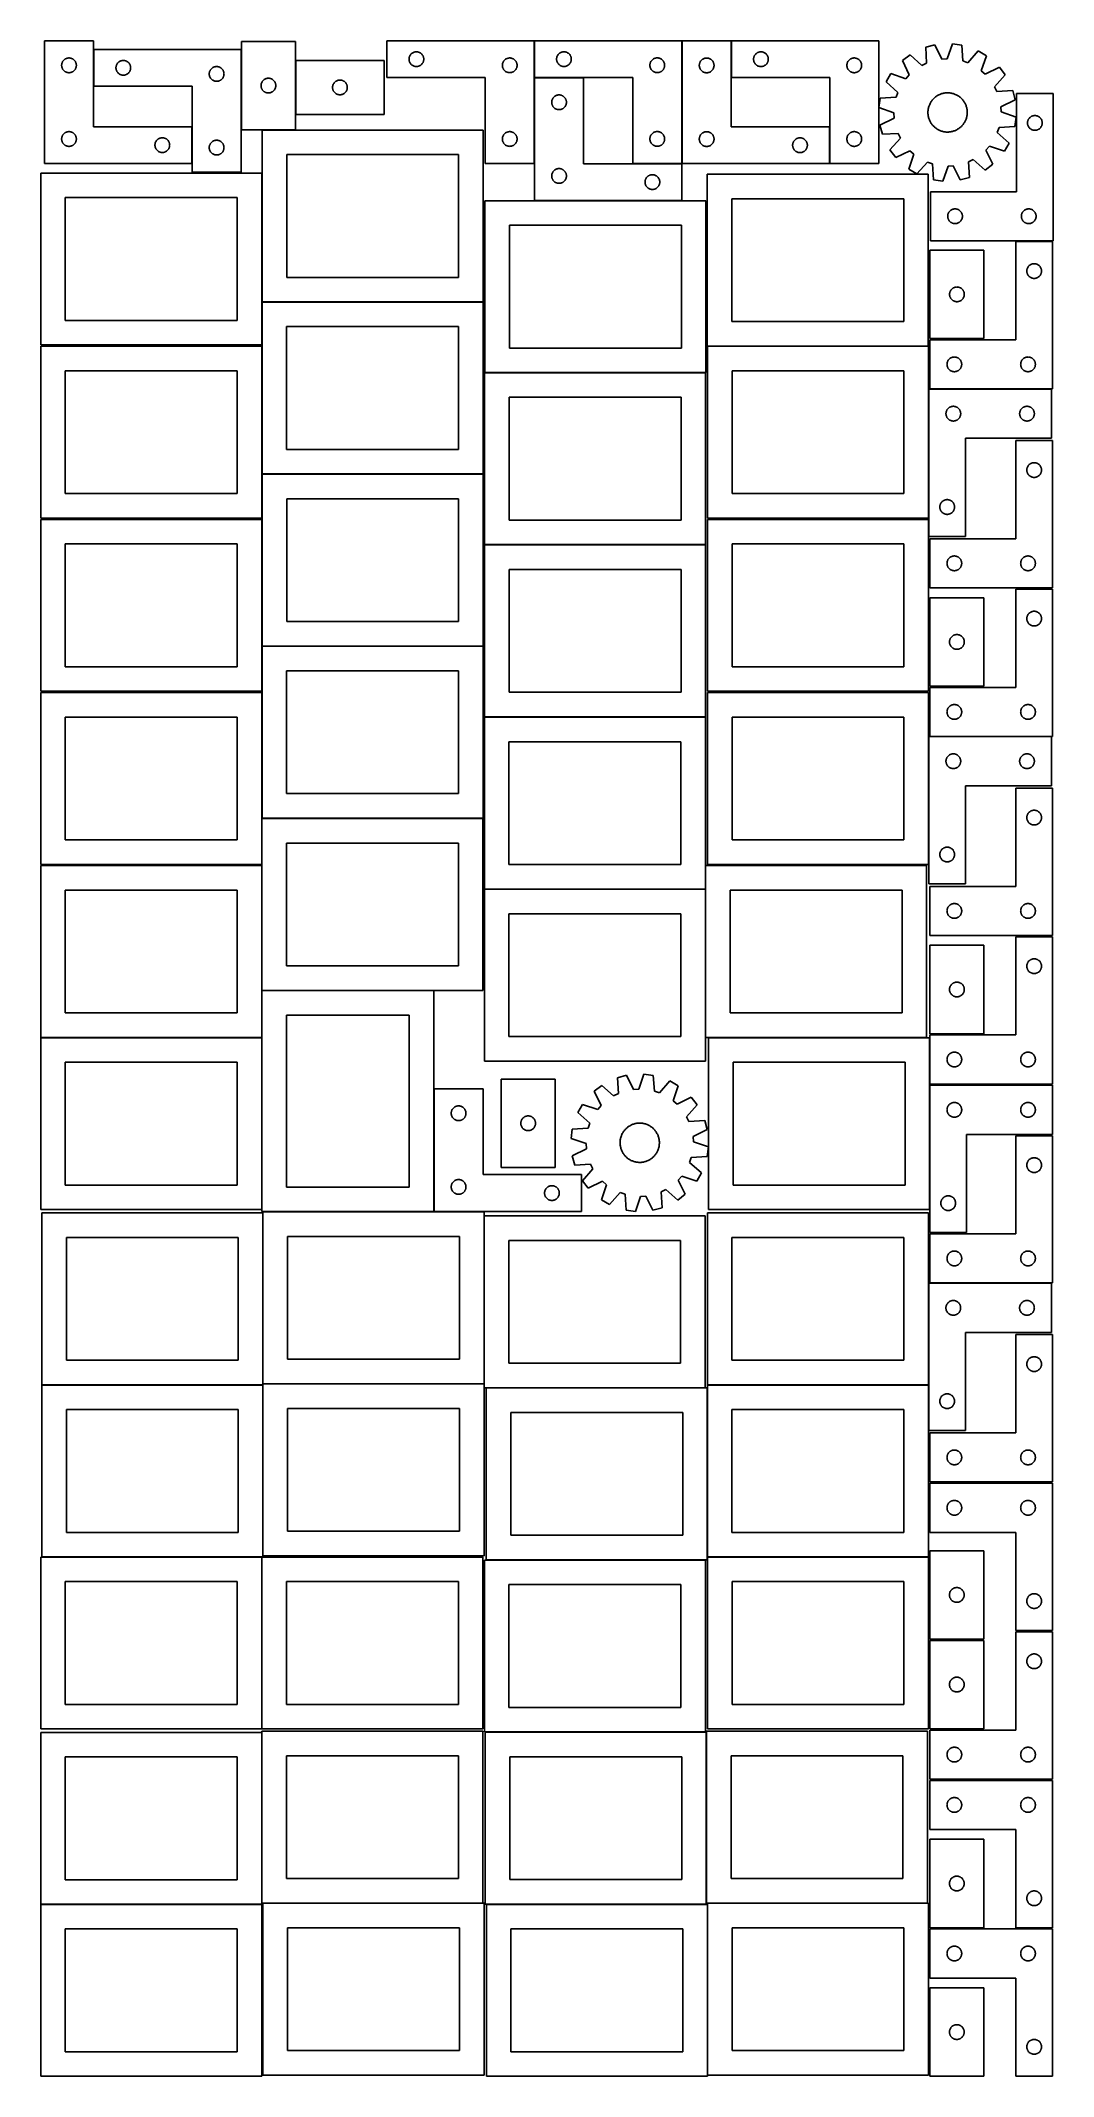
# Model space of a CAD drawing. Header units: millimetres. Extents: x 7 to 1243, y 7 to 2493.
import ezdxf

# ---------------------------------------------------------------- set-up
doc = ezdxf.new("R2010")
doc.units = ezdxf.units.MM
doc.layers.add('COMMON', color=5, linetype='CONTINUOUS', true_color=0x0000ff)
doc.layers.add('CUT', color=7, linetype='CONTINUOUS', true_color=0x000000)

msp = doc.modelspace()

# ---------------------------------------------------------------- linework, layer by layer
at = {"layer": 'COMMON'}
for p, q in [((548.748289, 1877.687415), (818.748289, 1877.687415)), ((276.620934, 1487.167665), (276.620934, 1543.079206)), ((276.620933, 1485.646669), (276.620933, 1333.079206)), ((818.563128, 1457.025095), (818.563128, 1485.646669)), ((548.463127, 1456.925094), (818.463127, 1456.925094)), ((818.563127, 1456.825094), (818.563127, 1275.646669)), ((276.620934, 1275.646669), (276.620934, 1332.879205)), ((276.720934, 1332.979205), (486.720934, 1332.979205)), ((6.520933, 1275.546668), (276.520933, 1275.546668)), ((276.620933, 1275.446668), (276.620933, 1065.446668)), ((822.320585, 1275.546668), (1088.663128, 1275.546668)), ((277.941928, 1061.283865), (277.941928, 852.604799)), ((548.141929, 1057.803964), (548.141929, 852.604799)), ((7.841928, 851.183864), (277.841928, 851.183864)), ((277.941928, 851.083864), (277.941928, 642.404798)), ((278.041929, 852.504798), (548.041929, 852.504798)), ((818.24193, 847.703964), (550.762749, 847.703964)), ((820.86275, 641.083864), (820.86275, 847.603963)), ((820.96275, 851.183864), (1090.96275, 851.183864)), ((276.520933, 640.983864), (7.841928, 640.983864)), ((276.620933, 640.883863), (276.620933, 430.883863)), ((821.083738, 640.983863), (1090.96275, 640.983863)), ((276.620933, 426.720968), (276.620933, 218.041933)), ((819.674888, 426.763861), (819.674888, 218.041933)), ((6.520933, 216.620967), (276.520933, 216.620967)), ((278.041929, 217.941932), (546.720934, 217.941932)), ((550.883737, 216.66386), (819.574888, 216.66386)), ((820.983737, 216.56386), (820.983737, 7.841932)), ((821.083738, 217.941932), (1089.774889, 217.941932))]:
    msp.add_line(p, q, dxfattribs=at)
at = {"layer": 'CUT'}
for p, q in [((71.054624, 2493.41437), (11.054624, 2493.41437)), ((11.054624, 2493.41437), (11.054624, 2343.41437)), ((71.054624, 2388.41437), (71.054624, 2493.41437)), ((251.658928, 2492.628479), (251.658928, 2384.628479)), ((317.658928, 2492.628479), (251.658928, 2492.628479)), ((317.658928, 2384.628479), (317.658928, 2492.628479)), ((609.450373, 2493.420233), (429.450373, 2493.420233)), ((429.450373, 2493.420233), (429.450373, 2448.420233)), ((609.450373, 2343.420233), (609.450373, 2493.420233)), ((789.69372, 2493.478583), (609.69372, 2493.478583)), ((609.69372, 2493.478583), (609.69372, 2448.478583)), ((789.69372, 2343.478583), (789.69372, 2493.478583)), ((850.034452, 2493.290347), (790.034452, 2493.290347)), ((790.034452, 2493.290347), (790.034452, 2343.290347)), ((850.034452, 2388.290347), (850.034452, 2493.290347)), ((1030.294642, 2493.395331), (850.294642, 2493.395331)), ((850.294642, 2493.395331), (850.294642, 2448.395331)), ((1030.294642, 2343.395331), (1030.294642, 2493.395331)), ((1098.848221, 2488.424095), (1087.682569, 2485.523463)), ((1107.345312, 2471.010254), (1098.848221, 2488.424095)), ((1120.195704, 2489.659657), (1113.764398, 2471.381782)), ((1131.621446, 2488.066582), (1120.195704, 2489.659657)), ((1132.807746, 2468.726595), (1131.621446, 2488.066582)), ((32.054624, 2463.41437), (32.073894, 2464.002998)), ((32.073894, 2462.825742), (32.054624, 2463.41437)), ((32.073894, 2464.002998), (32.13162, 2464.589106)), ((32.13162, 2462.239634), (32.073894, 2462.825742)), ((32.13162, 2464.589106), (32.227556, 2465.170183)), ((32.227556, 2461.658557), (32.13162, 2462.239634)), ((32.227556, 2465.170183), (32.361292, 2465.743742)), ((32.361292, 2465.743742), (32.532253, 2466.307325)), ((32.532253, 2466.307325), (32.739708, 2466.858521)), ((32.739708, 2466.858521), (32.982769, 2467.394968)), ((32.982769, 2467.394968), (33.260395, 2467.91437)), ((33.260395, 2467.91437), (33.571397, 2468.414502)), ((33.571397, 2468.414502), (33.914444, 2468.893223)), ((33.914444, 2468.893223), (34.288066, 2469.348482)), ((34.288066, 2469.348482), (34.690663, 2469.778331)), ((34.690663, 2469.778331), (35.120512, 2470.180928)), ((35.120512, 2470.180928), (35.575771, 2470.55455)), ((35.575771, 2470.55455), (36.054492, 2470.897597)), ((36.054492, 2470.897597), (36.554624, 2471.208599)), ((36.554624, 2471.208599), (37.074026, 2471.486225)), ((37.074026, 2471.486225), (37.610473, 2471.729286)), ((37.610473, 2471.729286), (38.161669, 2471.936741)), ((38.161669, 2471.936741), (38.725253, 2472.107703)), ((38.725253, 2472.107703), (39.298811, 2472.241438)), ((39.298811, 2472.241438), (39.879888, 2472.337374)), ((39.879888, 2472.337374), (40.465996, 2472.3951)), ((40.465996, 2472.3951), (41.054624, 2472.41437)), ((41.054624, 2472.41437), (41.643252, 2472.3951)), ((41.643252, 2472.3951), (42.22936, 2472.337374)), ((42.22936, 2472.337374), (42.810437, 2472.241438)), ((42.810437, 2472.241438), (43.383995, 2472.107703)), ((43.383995, 2472.107703), (43.947579, 2471.936741)), ((43.947579, 2471.936741), (44.498775, 2471.729286)), ((44.498775, 2471.729286), (45.035222, 2471.486225)), ((45.035222, 2471.486225), (45.554624, 2471.208599)), ((45.554624, 2471.208599), (46.054756, 2470.897597)), ((46.054756, 2470.897597), (46.533477, 2470.55455)), ((46.533477, 2470.55455), (46.988736, 2470.180928)), ((46.988736, 2470.180928), (47.418585, 2469.778331)), ((47.418585, 2469.778331), (47.821182, 2469.348482)), ((47.821182, 2469.348482), (48.194804, 2468.893223)), ((48.194804, 2468.893223), (48.53785, 2468.414502)), ((48.53785, 2468.414502), (48.848853, 2467.91437)), ((48.848853, 2467.91437), (49.126479, 2467.394968)), ((49.126479, 2467.394968), (49.36954, 2466.858521)), ((49.36954, 2466.858521), (49.576995, 2466.307325)), ((49.576995, 2466.307325), (49.747956, 2465.743742)), ((49.747956, 2465.743742), (49.881691, 2465.170183)), ((49.881691, 2465.170183), (49.977628, 2464.589106)), ((49.977628, 2462.239634), (49.881691, 2461.658557)), ((49.977628, 2464.589106), (50.035354, 2464.002998)), ((50.035354, 2462.825742), (49.977628, 2462.239634)), ((50.035354, 2464.002998), (50.054624, 2463.41437)), ((50.054624, 2463.41437), (50.035354, 2462.825742)), ((251.419367, 2482.888739), (71.419367, 2482.888739)), ((71.419367, 2482.888739), (71.419367, 2437.888739)), ((98.496363, 2461.563475), (98.592299, 2462.144552)), ((98.592299, 2462.144552), (98.726035, 2462.71811)), ((98.726035, 2462.71811), (98.896996, 2463.281694)), ((98.896996, 2463.281694), (99.104451, 2463.83289)), ((99.104451, 2463.83289), (99.347512, 2464.369337)), ((99.347512, 2464.369337), (99.625138, 2464.888739)), ((99.625138, 2464.888739), (99.93614, 2465.388871)), ((99.93614, 2465.388871), (100.279187, 2465.867592)), ((100.279187, 2465.867592), (100.652809, 2466.322851)), ((100.652809, 2466.322851), (101.055406, 2466.7527)), ((101.055406, 2466.7527), (101.485255, 2467.155297)), ((101.485255, 2467.155297), (101.940514, 2467.528919)), ((101.940514, 2467.528919), (102.419235, 2467.871965)), ((102.419235, 2467.871965), (102.919367, 2468.182968)), ((102.919367, 2468.182968), (103.438769, 2468.460594)), ((103.438769, 2468.460594), (103.975216, 2468.703655)), ((103.975216, 2468.703655), (104.526412, 2468.91111)), ((104.526412, 2468.91111), (105.089996, 2469.082071)), ((105.089996, 2469.082071), (105.663554, 2469.215806)), ((105.663554, 2469.215806), (106.244631, 2469.311743)), ((106.244631, 2469.311743), (106.830739, 2469.369469)), ((106.830739, 2469.369469), (107.419367, 2469.388739)), ((107.419367, 2469.388739), (108.007995, 2469.369469)), ((108.007995, 2469.369469), (108.594103, 2469.311743)), ((108.594103, 2469.311743), (109.17518, 2469.215806)), ((109.17518, 2469.215806), (109.748738, 2469.082071)), ((109.748738, 2469.082071), (110.312322, 2468.91111)), ((110.312322, 2468.91111), (110.863518, 2468.703655)), ((110.863518, 2468.703655), (111.399965, 2468.460594)), ((111.399965, 2468.460594), (111.919367, 2468.182968)), ((111.919367, 2468.182968), (112.419499, 2467.871965)), ((112.419499, 2467.871965), (112.89822, 2467.528919)), ((112.89822, 2467.528919), (113.353479, 2467.155297)), ((113.353479, 2467.155297), (113.783328, 2466.7527)), ((113.783328, 2466.7527), (114.185925, 2466.322851)), ((114.185925, 2466.322851), (114.559547, 2465.867592)), ((114.559547, 2465.867592), (114.902593, 2465.388871)), ((114.902593, 2465.388871), (115.213596, 2464.888739)), ((115.213596, 2464.888739), (115.491222, 2464.369337)), ((115.491222, 2464.369337), (115.734283, 2463.83289)), ((115.734283, 2463.83289), (115.941738, 2463.281694)), ((115.941738, 2463.281694), (116.112699, 2462.71811)), ((116.112699, 2462.71811), (116.246434, 2462.144552)), ((116.246434, 2462.144552), (116.342371, 2461.563475)), ((251.419367, 2332.888739), (251.419367, 2482.888739)), ((426.039973, 2469.392889), (318.039973, 2469.392889)), ((318.039973, 2469.392889), (318.039973, 2403.392889)), ((426.039973, 2403.392889), (426.039973, 2469.392889)), ((456.450373, 2470.920233), (456.469643, 2471.508861)), ((456.469643, 2470.331605), (456.450373, 2470.920233)), ((456.469643, 2471.508861), (456.527369, 2472.094969)), ((456.527369, 2469.745497), (456.469643, 2470.331605)), ((456.527369, 2472.094969), (456.623305, 2472.676046)), ((456.623305, 2469.16442), (456.527369, 2469.745497)), ((456.623305, 2472.676046), (456.75704, 2473.249604)), ((456.75704, 2468.590862), (456.623305, 2469.16442)), ((456.75704, 2473.249604), (456.928002, 2473.813188)), ((456.928002, 2468.027278), (456.75704, 2468.590862)), ((456.928002, 2473.813188), (457.135457, 2474.364384)), ((457.135457, 2467.476082), (456.928002, 2468.027278)), ((457.135457, 2474.364384), (457.378518, 2474.900831)), ((457.378518, 2466.939635), (457.135457, 2467.476082)), ((457.378518, 2474.900831), (457.656144, 2475.420233)), ((457.656144, 2466.420233), (457.378518, 2466.939635)), ((457.656144, 2475.420233), (457.967146, 2475.920365)), ((457.967146, 2465.920101), (457.656144, 2466.420233)), ((457.967146, 2475.920365), (458.310193, 2476.399086)), ((458.310193, 2465.44138), (457.967146, 2465.920101)), ((458.310193, 2476.399086), (458.683815, 2476.854345)), ((458.683815, 2464.986121), (458.310193, 2465.44138)), ((458.683815, 2476.854345), (459.086412, 2477.284194)), ((459.086412, 2464.556272), (458.683815, 2464.986121)), ((459.086412, 2477.284194), (459.51626, 2477.686791)), ((459.51626, 2464.153675), (459.086412, 2464.556272)), ((459.51626, 2477.686791), (459.97152, 2478.060413)), ((459.97152, 2463.780053), (459.51626, 2464.153675)), ((459.97152, 2478.060413), (460.450241, 2478.40346)), ((460.450241, 2463.437007), (459.97152, 2463.780053)), ((460.450241, 2478.40346), (460.950373, 2478.714462)), ((460.950373, 2463.126004), (460.450241, 2463.437007)), ((460.950373, 2478.714462), (461.469775, 2478.992088)), ((461.469775, 2462.848378), (460.950373, 2463.126004)), ((461.469775, 2478.992088), (462.006222, 2479.235149)), ((462.006222, 2462.605317), (461.469775, 2462.848378)), ((462.006222, 2479.235149), (462.557418, 2479.442604)), ((462.557418, 2462.397862), (462.006222, 2462.605317)), ((462.557418, 2479.442604), (463.121001, 2479.613565)), ((463.121001, 2462.226901), (462.557418, 2462.397862)), ((463.121001, 2479.613565), (463.69456, 2479.747301)), ((463.69456, 2462.093165), (463.121001, 2462.226901)), ((463.69456, 2479.747301), (464.275637, 2479.843237)), ((464.275637, 2461.997229), (463.69456, 2462.093165)), ((464.275637, 2479.843237), (464.861745, 2479.900963)), ((464.861745, 2479.900963), (465.450373, 2479.920233)), ((465.450373, 2479.920233), (466.039001, 2479.900963)), ((466.039001, 2479.900963), (466.625109, 2479.843237)), ((466.625109, 2479.843237), (467.206186, 2479.747301)), ((467.206186, 2462.093165), (466.625109, 2461.997229)), ((467.206186, 2479.747301), (467.779744, 2479.613565)), ((467.779744, 2462.226901), (467.206186, 2462.093165)), ((467.779744, 2479.613565), (468.343328, 2479.442604)), ((468.343328, 2462.397862), (467.779744, 2462.226901)), ((468.343328, 2479.442604), (468.894524, 2479.235149)), ((468.894524, 2462.605317), (468.343328, 2462.397862)), ((468.894524, 2479.235149), (469.430971, 2478.992088)), ((469.430971, 2462.848378), (468.894524, 2462.605317)), ((469.430971, 2478.992088), (469.950373, 2478.714462)), ((469.950373, 2463.126004), (469.430971, 2462.848378)), ((469.950373, 2478.714462), (470.450505, 2478.40346)), ((470.450505, 2463.437007), (469.950373, 2463.126004)), ((470.450505, 2478.40346), (470.929226, 2478.060413)), ((470.929226, 2463.780053), (470.450505, 2463.437007)), ((470.929226, 2478.060413), (471.384485, 2477.686791)), ((471.384485, 2464.153675), (470.929226, 2463.780053)), ((471.384485, 2477.686791), (471.814334, 2477.284194)), ((471.814334, 2464.556272), (471.384485, 2464.153675)), ((471.814334, 2477.284194), (472.216931, 2476.854345)), ((472.216931, 2464.986121), (471.814334, 2464.556272)), ((472.216931, 2476.854345), (472.590553, 2476.399086)), ((472.590553, 2465.44138), (472.216931, 2464.986121)), ((472.590553, 2476.399086), (472.933599, 2475.920365)), ((472.933599, 2465.920101), (472.590553, 2465.44138)), ((472.933599, 2475.920365), (473.244601, 2475.420233)), ((473.244601, 2466.420233), (472.933599, 2465.920101)), ((473.244601, 2475.420233), (473.522227, 2474.900831)), ((473.522227, 2466.939635), (473.244601, 2466.420233)), ((473.522227, 2474.900831), (473.765289, 2474.364384)), ((473.765289, 2467.476082), (473.522227, 2466.939635)), ((473.765289, 2474.364384), (473.972744, 2473.813188)), ((473.972744, 2468.027278), (473.765289, 2467.476082)), ((473.972744, 2473.813188), (474.143705, 2473.249604)), ((474.143705, 2468.590862), (473.972744, 2468.027278)), ((474.143705, 2473.249604), (474.27744, 2472.676046)), ((474.27744, 2469.16442), (474.143705, 2468.590862)), ((474.27744, 2472.676046), (474.373377, 2472.094969)), ((474.373377, 2469.745497), (474.27744, 2469.16442)), ((474.373377, 2472.094969), (474.431103, 2471.508861)), ((474.431103, 2470.331605), (474.373377, 2469.745497)), ((474.431103, 2471.508861), (474.450373, 2470.920233)), ((474.450373, 2470.920233), (474.431103, 2470.331605)), ((570.450373, 2463.420233), (570.469643, 2464.008861)), ((570.469643, 2462.831605), (570.450373, 2463.420233)), ((570.469643, 2464.008861), (570.527369, 2464.594969)), ((570.527369, 2462.245497), (570.469643, 2462.831605)), ((570.527369, 2464.594969), (570.623305, 2465.176046)), ((570.623305, 2461.66442), (570.527369, 2462.245497)), ((570.623305, 2465.176046), (570.75704, 2465.749604)), ((570.75704, 2465.749604), (570.928002, 2466.313188)), ((570.928002, 2466.313188), (571.135457, 2466.864384)), ((571.135457, 2466.864384), (571.378518, 2467.400831)), ((571.378518, 2467.400831), (571.656144, 2467.920233)), ((571.656144, 2467.920233), (571.967146, 2468.420365)), ((571.967146, 2468.420365), (572.310193, 2468.899086)), ((572.310193, 2468.899086), (572.683815, 2469.354345)), ((572.683815, 2469.354345), (573.086412, 2469.784194)), ((573.086412, 2469.784194), (573.51626, 2470.186791)), ((573.51626, 2470.186791), (573.97152, 2470.560413)), ((573.97152, 2470.560413), (574.450241, 2470.90346)), ((574.450241, 2470.90346), (574.950373, 2471.214462)), ((574.950373, 2471.214462), (575.469775, 2471.492088)), ((575.469775, 2471.492088), (576.006222, 2471.735149)), ((576.006222, 2471.735149), (576.557418, 2471.942604)), ((576.557418, 2471.942604), (577.121001, 2472.113565)), ((577.121001, 2472.113565), (577.69456, 2472.247301)), ((577.69456, 2472.247301), (578.275637, 2472.343237)), ((578.275637, 2472.343237), (578.861745, 2472.400963)), ((578.861745, 2472.400963), (579.450373, 2472.420233)), ((579.450373, 2472.420233), (580.039001, 2472.400963)), ((580.039001, 2472.400963), (580.625109, 2472.343237)), ((580.625109, 2472.343237), (581.206186, 2472.247301)), ((581.206186, 2472.247301), (581.779744, 2472.113565)), ((581.779744, 2472.113565), (582.343328, 2471.942604)), ((582.343328, 2471.942604), (582.894524, 2471.735149)), ((582.894524, 2471.735149), (583.430971, 2471.492088)), ((583.430971, 2471.492088), (583.950373, 2471.214462)), ((583.950373, 2471.214462), (584.450505, 2470.90346)), ((584.450505, 2470.90346), (584.929226, 2470.560413)), ((584.929226, 2470.560413), (585.384485, 2470.186791)), ((585.384485, 2470.186791), (585.814334, 2469.784194)), ((585.814334, 2469.784194), (586.216931, 2469.354345)), ((586.216931, 2469.354345), (586.590553, 2468.899086)), ((586.590553, 2468.899086), (586.933599, 2468.420365)), ((586.933599, 2468.420365), (587.244601, 2467.920233)), ((587.244601, 2467.920233), (587.522227, 2467.400831)), ((587.522227, 2467.400831), (587.765289, 2466.864384)), ((587.765289, 2466.864384), (587.972744, 2466.313188)), ((587.972744, 2466.313188), (588.143705, 2465.749604)), ((588.143705, 2465.749604), (588.27744, 2465.176046)), ((588.27744, 2465.176046), (588.373377, 2464.594969)), ((588.373377, 2462.245497), (588.27744, 2461.66442)), ((588.373377, 2464.594969), (588.431103, 2464.008861)), ((588.431103, 2462.831605), (588.373377, 2462.245497)), ((588.431103, 2464.008861), (588.450373, 2463.420233)), ((588.450373, 2463.420233), (588.431103, 2462.831605)), ((636.69372, 2470.978583), (636.71299, 2471.567211)), ((636.71299, 2470.389954), (636.69372, 2470.978583)), ((636.71299, 2471.567211), (636.770716, 2472.153318)), ((636.770716, 2469.803847), (636.71299, 2470.389954)), ((636.770716, 2472.153318), (636.866652, 2472.734396)), ((636.866652, 2469.22277), (636.770716, 2469.803847)), ((636.866652, 2472.734396), (637.000388, 2473.307954)), ((637.000388, 2468.649211), (636.866652, 2469.22277)), ((637.000388, 2473.307954), (637.171349, 2473.871538)), ((637.171349, 2468.085627), (637.000388, 2468.649211)), ((637.171349, 2473.871538), (637.378804, 2474.422734)), ((637.378804, 2467.534432), (637.171349, 2468.085627)), ((637.378804, 2474.422734), (637.621865, 2474.959181)), ((637.621865, 2466.997984), (637.378804, 2467.534432)), ((637.621865, 2474.959181), (637.899491, 2475.478583)), ((637.899491, 2466.478583), (637.621865, 2466.997984)), ((637.899491, 2475.478583), (638.210493, 2475.978715)), ((638.210493, 2465.978451), (637.899491, 2466.478583)), ((638.210493, 2475.978715), (638.55354, 2476.457435)), ((638.55354, 2465.49973), (638.210493, 2465.978451)), ((638.55354, 2476.457435), (638.927162, 2476.912695)), ((638.927162, 2465.04447), (638.55354, 2465.49973)), ((638.927162, 2476.912695), (639.329759, 2477.342544)), ((639.329759, 2464.614622), (638.927162, 2465.04447)), ((639.329759, 2477.342544), (639.759608, 2477.745141)), ((639.759608, 2464.212024), (639.329759, 2464.614622)), ((639.759608, 2477.745141), (640.214867, 2478.118763)), ((640.214867, 2463.838403), (639.759608, 2464.212024)), ((640.214867, 2478.118763), (640.693588, 2478.461809)), ((640.693588, 2463.495356), (640.214867, 2463.838403)), ((640.693588, 2478.461809), (641.19372, 2478.772811)), ((641.19372, 2463.184354), (640.693588, 2463.495356)), ((641.19372, 2478.772811), (641.713122, 2479.050437)), ((641.713122, 2462.906728), (641.19372, 2463.184354)), ((641.713122, 2479.050437), (642.249569, 2479.293498)), ((642.249569, 2462.663667), (641.713122, 2462.906728)), ((642.249569, 2479.293498), (642.800765, 2479.500954)), ((642.800765, 2462.456211), (642.249569, 2462.663667)), ((642.800765, 2479.500954), (643.364349, 2479.671915)), ((643.364349, 2462.28525), (642.800765, 2462.456211)), ((643.364349, 2479.671915), (643.937907, 2479.80565)), ((643.937907, 2462.151515), (643.364349, 2462.28525)), ((643.937907, 2479.80565), (644.518984, 2479.901586)), ((644.518984, 2462.055579), (643.937907, 2462.151515)), ((644.518984, 2479.901586), (645.105092, 2479.959313)), ((645.105092, 2479.959313), (645.69372, 2479.978583)), ((645.69372, 2479.978583), (646.282348, 2479.959313)), ((646.282348, 2479.959313), (646.868456, 2479.901586)), ((646.868456, 2479.901586), (647.449533, 2479.80565)), ((647.449533, 2462.151515), (646.868456, 2462.055579)), ((647.449533, 2479.80565), (648.023091, 2479.671915)), ((648.023091, 2462.28525), (647.449533, 2462.151515)), ((648.023091, 2479.671915), (648.586675, 2479.500954)), ((648.586675, 2462.456211), (648.023091, 2462.28525)), ((648.586675, 2479.500954), (649.137871, 2479.293498)), ((649.137871, 2462.663667), (648.586675, 2462.456211)), ((649.137871, 2479.293498), (649.674318, 2479.050437)), ((649.674318, 2462.906728), (649.137871, 2462.663667)), ((649.674318, 2479.050437), (650.19372, 2478.772811)), ((650.19372, 2463.184354), (649.674318, 2462.906728)), ((650.19372, 2478.772811), (650.693852, 2478.461809)), ((650.693852, 2463.495356), (650.19372, 2463.184354)), ((650.693852, 2478.461809), (651.172573, 2478.118763)), ((651.172573, 2463.838403), (650.693852, 2463.495356)), ((651.172573, 2478.118763), (651.627832, 2477.745141)), ((651.627832, 2464.212024), (651.172573, 2463.838403)), ((651.627832, 2477.745141), (652.057681, 2477.342544)), ((652.057681, 2464.614622), (651.627832, 2464.212024)), ((652.057681, 2477.342544), (652.460278, 2476.912695)), ((652.460278, 2465.04447), (652.057681, 2464.614622)), ((652.460278, 2476.912695), (652.8339, 2476.457435)), ((652.8339, 2465.49973), (652.460278, 2465.04447)), ((652.8339, 2476.457435), (653.176946, 2475.978715)), ((653.176946, 2465.978451), (652.8339, 2465.49973)), ((653.176946, 2475.978715), (653.487949, 2475.478583)), ((653.487949, 2466.478583), (653.176946, 2465.978451)), ((653.487949, 2475.478583), (653.765575, 2474.959181)), ((653.765575, 2466.997984), (653.487949, 2466.478583)), ((653.765575, 2474.959181), (654.008636, 2474.422734)), ((654.008636, 2467.534432), (653.765575, 2466.997984)), ((654.008636, 2474.422734), (654.216091, 2473.871538)), ((654.216091, 2468.085627), (654.008636, 2467.534432)), ((654.216091, 2473.871538), (654.387052, 2473.307954)), ((654.387052, 2468.649211), (654.216091, 2468.085627)), ((654.387052, 2473.307954), (654.520788, 2472.734396)), ((654.520788, 2469.22277), (654.387052, 2468.649211)), ((654.520788, 2472.734396), (654.616724, 2472.153318)), ((654.616724, 2469.803847), (654.520788, 2469.22277)), ((654.616724, 2472.153318), (654.67445, 2471.567211)), ((654.67445, 2470.389954), (654.616724, 2469.803847)), ((654.67445, 2471.567211), (654.69372, 2470.978583)), ((654.69372, 2470.978583), (654.67445, 2470.389954)), ((750.69372, 2463.478583), (750.71299, 2464.067211)), ((750.71299, 2462.889954), (750.69372, 2463.478583)), ((750.71299, 2464.067211), (750.770716, 2464.653318)), ((750.770716, 2462.303847), (750.71299, 2462.889954)), ((750.770716, 2464.653318), (750.866652, 2465.234396)), ((750.866652, 2461.72277), (750.770716, 2462.303847)), ((750.866652, 2465.234396), (751.000388, 2465.807954)), ((751.000388, 2465.807954), (751.171349, 2466.371538)), ((751.171349, 2466.371538), (751.378804, 2466.922734)), ((751.378804, 2466.922734), (751.621865, 2467.459181)), ((751.621865, 2467.459181), (751.899491, 2467.978583)), ((751.899491, 2467.978583), (752.210493, 2468.478715)), ((752.210493, 2468.478715), (752.55354, 2468.957435)), ((752.55354, 2468.957435), (752.927162, 2469.412695)), ((752.927162, 2469.412695), (753.329759, 2469.842544)), ((753.329759, 2469.842544), (753.759608, 2470.245141)), ((753.759608, 2470.245141), (754.214867, 2470.618763)), ((754.214867, 2470.618763), (754.693588, 2470.961809)), ((754.693588, 2470.961809), (755.19372, 2471.272811)), ((755.19372, 2471.272811), (755.713122, 2471.550437)), ((755.713122, 2471.550437), (756.249569, 2471.793498)), ((756.249569, 2471.793498), (756.800765, 2472.000954)), ((756.800765, 2472.000954), (757.364349, 2472.171915)), ((757.364349, 2472.171915), (757.937907, 2472.30565)), ((757.937907, 2472.30565), (758.518984, 2472.401586)), ((758.518984, 2472.401586), (759.105092, 2472.459313)), ((759.105092, 2472.459313), (759.69372, 2472.478583)), ((759.69372, 2472.478583), (760.282348, 2472.459313)), ((760.282348, 2472.459313), (760.868456, 2472.401586)), ((760.868456, 2472.401586), (761.449533, 2472.30565)), ((761.449533, 2472.30565), (762.023091, 2472.171915)), ((762.023091, 2472.171915), (762.586675, 2472.000954)), ((762.586675, 2472.000954), (763.137871, 2471.793498)), ((763.137871, 2471.793498), (763.674318, 2471.550437)), ((763.674318, 2471.550437), (764.19372, 2471.272811)), ((764.19372, 2471.272811), (764.693852, 2470.961809)), ((764.693852, 2470.961809), (765.172573, 2470.618763)), ((765.172573, 2470.618763), (765.627832, 2470.245141)), ((765.627832, 2470.245141), (766.057681, 2469.842544)), ((766.057681, 2469.842544), (766.460278, 2469.412695)), ((766.460278, 2469.412695), (766.8339, 2468.957435)), ((766.8339, 2468.957435), (767.176946, 2468.478715)), ((767.176946, 2468.478715), (767.487949, 2467.978583)), ((767.487949, 2467.978583), (767.765575, 2467.459181)), ((767.765575, 2467.459181), (768.008636, 2466.922734)), ((768.008636, 2466.922734), (768.216091, 2466.371538)), ((768.216091, 2466.371538), (768.387052, 2465.807954)), ((768.387052, 2465.807954), (768.520788, 2465.234396)), ((768.520788, 2465.234396), (768.616724, 2464.653318)), ((768.616724, 2462.303847), (768.520788, 2461.72277)), ((768.616724, 2464.653318), (768.67445, 2464.067211)), ((768.67445, 2462.889954), (768.616724, 2462.303847)), ((768.67445, 2464.067211), (768.69372, 2463.478583)), ((768.69372, 2463.478583), (768.67445, 2462.889954)), ((811.034452, 2463.290347), (811.053722, 2463.878975)), ((811.053722, 2462.701718), (811.034452, 2463.290347)), ((811.053722, 2463.878975), (811.111448, 2464.465082)), ((811.111448, 2462.115611), (811.053722, 2462.701718)), ((811.111448, 2464.465082), (811.207384, 2465.04616)), ((811.207384, 2461.534534), (811.111448, 2462.115611)), ((811.207384, 2465.04616), (811.341119, 2465.619718)), ((811.341119, 2465.619718), (811.512081, 2466.183302)), ((811.512081, 2466.183302), (811.719536, 2466.734498)), ((811.719536, 2466.734498), (811.962597, 2467.270945)), ((811.962597, 2467.270945), (812.240223, 2467.790347)), ((812.240223, 2467.790347), (812.551225, 2468.290479)), ((812.551225, 2468.290479), (812.894272, 2468.7692)), ((812.894272, 2468.7692), (813.267894, 2469.224459)), ((813.267894, 2469.224459), (813.670491, 2469.654308)), ((813.670491, 2469.654308), (814.100339, 2470.056905)), ((814.100339, 2470.056905), (814.555599, 2470.430527)), ((814.555599, 2470.430527), (815.03432, 2470.773573)), ((815.03432, 2470.773573), (815.534452, 2471.084575)), ((815.534452, 2471.084575), (816.053854, 2471.362201)), ((816.053854, 2471.362201), (816.590301, 2471.605262)), ((816.590301, 2471.605262), (817.141497, 2471.812718)), ((817.141497, 2471.812718), (817.70508, 2471.983679)), ((817.70508, 2471.983679), (818.278639, 2472.117414)), ((818.278639, 2472.117414), (818.859716, 2472.21335)), ((818.859716, 2472.21335), (819.445824, 2472.271077)), ((819.445824, 2472.271077), (820.034452, 2472.290347)), ((820.034452, 2472.290347), (820.62308, 2472.271077)), ((820.62308, 2472.271077), (821.209188, 2472.21335)), ((821.209188, 2472.21335), (821.790265, 2472.117414)), ((821.790265, 2472.117414), (822.363823, 2471.983679)), ((822.363823, 2471.983679), (822.927407, 2471.812718)), ((822.927407, 2471.812718), (823.478603, 2471.605262)), ((823.478603, 2471.605262), (824.01505, 2471.362201)), ((824.01505, 2471.362201), (824.534452, 2471.084575)), ((824.534452, 2471.084575), (825.034584, 2470.773573)), ((825.034584, 2470.773573), (825.513305, 2470.430527)), ((825.513305, 2470.430527), (825.968564, 2470.056905)), ((825.968564, 2470.056905), (826.398413, 2469.654308)), ((826.398413, 2469.654308), (826.80101, 2469.224459)), ((826.80101, 2469.224459), (827.174632, 2468.7692)), ((827.174632, 2468.7692), (827.517678, 2468.290479)), ((827.517678, 2468.290479), (827.82868, 2467.790347)), ((827.82868, 2467.790347), (828.106306, 2467.270945)), ((828.106306, 2467.270945), (828.349368, 2466.734498)), ((828.349368, 2466.734498), (828.556823, 2466.183302)), ((828.556823, 2466.183302), (828.727784, 2465.619718)), ((828.727784, 2465.619718), (828.861519, 2465.04616)), ((828.861519, 2465.04616), (828.957456, 2464.465082)), ((828.957456, 2462.115611), (828.861519, 2461.534534)), ((828.957456, 2464.465082), (829.015182, 2463.878975)), ((829.015182, 2462.701718), (828.957456, 2462.115611)), ((829.015182, 2463.878975), (829.034452, 2463.290347)), ((829.034452, 2463.290347), (829.015182, 2462.701718)), ((877.294642, 2470.895331), (877.313911, 2471.483959)), ((877.313911, 2470.306703), (877.294642, 2470.895331)), ((877.313911, 2471.483959), (877.371638, 2472.070066)), ((877.371638, 2469.720595), (877.313911, 2470.306703)), ((877.371638, 2472.070066), (877.467574, 2472.651144)), ((877.467574, 2469.139518), (877.371638, 2469.720595)), ((877.467574, 2472.651144), (877.601309, 2473.224702)), ((877.601309, 2468.565959), (877.467574, 2469.139518)), ((877.601309, 2473.224702), (877.77227, 2473.788286)), ((877.77227, 2468.002375), (877.601309, 2468.565959)), ((877.77227, 2473.788286), (877.979726, 2474.339482)), ((877.979726, 2467.45118), (877.77227, 2468.002375)), ((877.979726, 2474.339482), (878.222787, 2474.875929)), ((878.222787, 2466.914732), (877.979726, 2467.45118)), ((878.222787, 2474.875929), (878.500413, 2475.395331)), ((878.500413, 2466.395331), (878.222787, 2466.914732)), ((878.500413, 2475.395331), (878.811415, 2475.895463)), ((878.811415, 2465.895199), (878.500413, 2466.395331)), ((878.811415, 2475.895463), (879.154462, 2476.374184)), ((879.154462, 2465.416478), (878.811415, 2465.895199)), ((879.154462, 2476.374184), (879.528083, 2476.829443)), ((879.528083, 2464.961218), (879.154462, 2465.416478)), ((879.528083, 2476.829443), (879.930681, 2477.259292)), ((879.930681, 2464.53137), (879.528083, 2464.961218)), ((879.930681, 2477.259292), (880.360529, 2477.661889)), ((880.360529, 2464.128772), (879.930681, 2464.53137)), ((880.360529, 2477.661889), (880.815789, 2478.035511)), ((880.815789, 2463.755151), (880.360529, 2464.128772)), ((880.815789, 2478.035511), (881.29451, 2478.378557)), ((881.29451, 2463.412104), (880.815789, 2463.755151)), ((881.29451, 2478.378557), (881.794642, 2478.689559)), ((881.794642, 2463.101102), (881.29451, 2463.412104)), ((881.794642, 2478.689559), (882.314043, 2478.967185)), ((882.314043, 2462.823476), (881.794642, 2463.101102)), ((882.314043, 2478.967185), (882.850491, 2479.210246)), ((882.850491, 2462.580415), (882.314043, 2462.823476)), ((882.850491, 2479.210246), (883.401686, 2479.417702)), ((883.401686, 2462.37296), (882.850491, 2462.580415)), ((883.401686, 2479.417702), (883.96527, 2479.588663)), ((883.96527, 2462.201998), (883.401686, 2462.37296)), ((883.96527, 2479.588663), (884.538829, 2479.722398)), ((884.538829, 2462.068263), (883.96527, 2462.201998)), ((884.538829, 2479.722398), (885.119906, 2479.818334)), ((885.119906, 2479.818334), (885.706013, 2479.876061)), ((885.706013, 2479.876061), (886.294642, 2479.895331)), ((886.294642, 2479.895331), (886.88327, 2479.876061)), ((886.88327, 2479.876061), (887.469377, 2479.818334)), ((887.469377, 2479.818334), (888.050455, 2479.722398)), ((888.050455, 2479.722398), (888.624013, 2479.588663)), ((888.624013, 2462.201998), (888.050455, 2462.068263)), ((888.624013, 2479.588663), (889.187597, 2479.417702)), ((889.187597, 2462.37296), (888.624013, 2462.201998)), ((889.187597, 2479.417702), (889.738793, 2479.210246)), ((889.738793, 2462.580415), (889.187597, 2462.37296)), ((889.738793, 2479.210246), (890.27524, 2478.967185)), ((890.27524, 2462.823476), (889.738793, 2462.580415)), ((890.27524, 2478.967185), (890.794642, 2478.689559)), ((890.794642, 2463.101102), (890.27524, 2462.823476)), ((890.794642, 2478.689559), (891.294774, 2478.378557)), ((891.294774, 2463.412104), (890.794642, 2463.101102)), ((891.294774, 2478.378557), (891.773494, 2478.035511)), ((891.773494, 2463.755151), (891.294774, 2463.412104)), ((891.773494, 2478.035511), (892.228754, 2477.661889)), ((892.228754, 2464.128772), (891.773494, 2463.755151)), ((892.228754, 2477.661889), (892.658603, 2477.259292)), ((892.658603, 2464.53137), (892.228754, 2464.128772)), ((892.658603, 2477.259292), (893.0612, 2476.829443)), ((893.0612, 2464.961218), (892.658603, 2464.53137)), ((893.0612, 2476.829443), (893.434822, 2476.374184)), ((893.434822, 2465.416478), (893.0612, 2464.961218)), ((893.434822, 2476.374184), (893.777868, 2475.895463)), ((893.777868, 2465.895199), (893.434822, 2465.416478)), ((893.777868, 2475.895463), (894.08887, 2475.395331)), ((894.08887, 2466.395331), (893.777868, 2465.895199)), ((894.08887, 2475.395331), (894.366496, 2474.875929)), ((894.366496, 2466.914732), (894.08887, 2466.395331)), ((894.366496, 2474.875929), (894.609557, 2474.339482)), ((894.609557, 2467.45118), (894.366496, 2466.914732)), ((894.609557, 2474.339482), (894.817013, 2473.788286)), ((894.817013, 2468.002375), (894.609557, 2467.45118)), ((894.817013, 2473.788286), (894.987974, 2473.224702)), ((894.987974, 2468.565959), (894.817013, 2468.002375)), ((894.987974, 2473.224702), (895.121709, 2472.651144)), ((895.121709, 2469.139518), (894.987974, 2468.565959)), ((895.121709, 2472.651144), (895.217645, 2472.070066)), ((895.217645, 2469.720595), (895.121709, 2469.139518)), ((895.217645, 2472.070066), (895.275372, 2471.483959)), ((895.275372, 2470.306703), (895.217645, 2469.720595)), ((895.275372, 2471.483959), (895.294642, 2470.895331)), ((895.294642, 2470.895331), (895.275372, 2470.306703)), ((991.294642, 2463.395331), (991.313911, 2463.983959)), ((991.313911, 2462.806703), (991.294642, 2463.395331)), ((991.313911, 2463.983959), (991.371638, 2464.570066)), ((991.371638, 2462.220595), (991.313911, 2462.806703)), ((991.371638, 2464.570066), (991.467574, 2465.151144)), ((991.467574, 2461.639518), (991.371638, 2462.220595)), ((991.467574, 2465.151144), (991.601309, 2465.724702)), ((991.601309, 2465.724702), (991.77227, 2466.288286)), ((991.77227, 2466.288286), (991.979726, 2466.839482)), ((991.979726, 2466.839482), (992.222787, 2467.375929)), ((992.222787, 2467.375929), (992.500413, 2467.895331)), ((992.500413, 2467.895331), (992.811415, 2468.395463)), ((992.811415, 2468.395463), (993.154462, 2468.874184)), ((993.154462, 2468.874184), (993.528083, 2469.329443)), ((993.528083, 2469.329443), (993.930681, 2469.759292)), ((993.930681, 2469.759292), (994.360529, 2470.161889)), ((994.360529, 2470.161889), (994.815789, 2470.535511)), ((994.815789, 2470.535511), (995.29451, 2470.878557)), ((995.29451, 2470.878557), (995.794642, 2471.189559)), ((995.794642, 2471.189559), (996.314043, 2471.467185)), ((996.314043, 2471.467185), (996.850491, 2471.710246)), ((996.850491, 2471.710246), (997.401686, 2471.917702)), ((997.401686, 2471.917702), (997.96527, 2472.088663)), ((997.96527, 2472.088663), (998.538829, 2472.222398)), ((998.538829, 2472.222398), (999.119906, 2472.318334)), ((999.119906, 2472.318334), (999.706013, 2472.376061)), ((999.706013, 2472.376061), (1000.294642, 2472.395331)), ((1000.294642, 2472.395331), (1000.88327, 2472.376061)), ((1000.88327, 2472.376061), (1001.469377, 2472.318334)), ((1001.469377, 2472.318334), (1002.050455, 2472.222398)), ((1002.050455, 2472.222398), (1002.624013, 2472.088663)), ((1002.624013, 2472.088663), (1003.187597, 2471.917702)), ((1003.187597, 2471.917702), (1003.738793, 2471.710246)), ((1003.738793, 2471.710246), (1004.27524, 2471.467185)), ((1004.27524, 2471.467185), (1004.794642, 2471.189559)), ((1004.794642, 2471.189559), (1005.294774, 2470.878557)), ((1005.294774, 2470.878557), (1005.773494, 2470.535511)), ((1005.773494, 2470.535511), (1006.228754, 2470.161889)), ((1006.228754, 2470.161889), (1006.658603, 2469.759292)), ((1006.658603, 2469.759292), (1007.0612, 2469.329443)), ((1007.0612, 2469.329443), (1007.434822, 2468.874184)), ((1007.434822, 2468.874184), (1007.777868, 2468.395463)), ((1007.777868, 2468.395463), (1008.08887, 2467.895331)), ((1008.08887, 2467.895331), (1008.366496, 2467.375929)), ((1008.366496, 2467.375929), (1008.609557, 2466.839482)), ((1008.609557, 2466.839482), (1008.817013, 2466.288286)), ((1008.817013, 2466.288286), (1008.987974, 2465.724702)), ((1008.987974, 2465.724702), (1009.121709, 2465.151144)), ((1009.121709, 2465.151144), (1009.217645, 2464.570066)), ((1009.217645, 2462.220595), (1009.121709, 2461.639518)), ((1009.217645, 2464.570066), (1009.275372, 2463.983959)), ((1009.275372, 2462.806703), (1009.217645, 2462.220595)), ((1009.275372, 2463.983959), (1009.294642, 2463.395331)), ((1009.294642, 2463.395331), (1009.275372, 2462.806703)), ((1068.432896, 2476.212625), (1059.227202, 2469.259879)), ((1059.227202, 2469.259879), (1067.603992, 2451.78785)), ((1082.947173, 2463.37603), (1068.432896, 2476.212625)), ((1088.735457, 2466.175754), (1082.947173, 2463.37603)), ((1087.682569, 2485.523463), (1088.735457, 2466.175754)), ((1113.764398, 2471.381782), (1107.345312, 2471.010254)), ((1138.880385, 2466.613364), (1132.807746, 2468.726595)), ((1151.816776, 2481.038764), (1138.880385, 2466.613364)), ((1161.763142, 2475.194513), (1151.816776, 2481.038764)), ((1155.458048, 2456.872717), (1161.763142, 2475.194513)), ((32.361292, 2461.084999), (32.227556, 2461.658557)), ((32.532253, 2460.521415), (32.361292, 2461.084999)), ((32.739708, 2459.970219), (32.532253, 2460.521415)), ((32.982769, 2459.433772), (32.739708, 2459.970219)), ((33.260395, 2458.91437), (32.982769, 2459.433772)), ((33.571397, 2458.414238), (33.260395, 2458.91437)), ((33.914444, 2457.935517), (33.571397, 2458.414238)), ((34.288066, 2457.480258), (33.914444, 2457.935517)), ((34.690663, 2457.050409), (34.288066, 2457.480258)), ((35.120512, 2456.647812), (34.690663, 2457.050409)), ((35.575771, 2456.27419), (35.120512, 2456.647812)), ((36.054492, 2455.931144), (35.575771, 2456.27419)), ((36.554624, 2455.620141), (36.054492, 2455.931144)), ((37.074026, 2455.342515), (36.554624, 2455.620141)), ((37.610473, 2455.099454), (37.074026, 2455.342515)), ((38.161669, 2454.891999), (37.610473, 2455.099454)), ((38.725253, 2454.721038), (38.161669, 2454.891999)), ((39.298811, 2454.587303), (38.725253, 2454.721038)), ((39.879888, 2454.491366), (39.298811, 2454.587303)), ((40.465996, 2454.43364), (39.879888, 2454.491366)), ((41.054624, 2454.41437), (40.465996, 2454.43364)), ((41.643252, 2454.43364), (41.054624, 2454.41437)), ((42.22936, 2454.491366), (41.643252, 2454.43364)), ((42.810437, 2454.587303), (42.22936, 2454.491366)), ((43.383995, 2454.721038), (42.810437, 2454.587303)), ((43.947579, 2454.891999), (43.383995, 2454.721038)), ((44.498775, 2455.099454), (43.947579, 2454.891999)), ((45.035222, 2455.342515), (44.498775, 2455.099454)), ((45.554624, 2455.620141), (45.035222, 2455.342515)), ((46.054756, 2455.931144), (45.554624, 2455.620141)), ((46.533477, 2456.27419), (46.054756, 2455.931144)), ((46.988736, 2456.647812), (46.533477, 2456.27419)), ((47.418585, 2457.050409), (46.988736, 2456.647812)), ((47.821182, 2457.480258), (47.418585, 2457.050409)), ((48.194804, 2457.935517), (47.821182, 2457.480258)), ((48.53785, 2458.414238), (48.194804, 2457.935517)), ((48.848853, 2458.91437), (48.53785, 2458.414238)), ((49.126479, 2459.433772), (48.848853, 2458.91437)), ((49.36954, 2459.970219), (49.126479, 2459.433772)), ((49.576995, 2460.521415), (49.36954, 2459.970219)), ((49.747956, 2461.084999), (49.576995, 2460.521415)), ((49.881691, 2461.658557), (49.747956, 2461.084999)), ((71.419367, 2437.888739), (191.419367, 2437.888739)), ((98.419367, 2460.388739), (98.438637, 2460.977367)), ((98.438637, 2459.800111), (98.419367, 2460.388739)), ((98.438637, 2460.977367), (98.496363, 2461.563475)), ((98.496363, 2459.214003), (98.438637, 2459.800111)), ((98.592299, 2458.632926), (98.496363, 2459.214003)), ((98.726035, 2458.059367), (98.592299, 2458.632926)), ((98.896996, 2457.495784), (98.726035, 2458.059367)), ((99.104451, 2456.944588), (98.896996, 2457.495784)), ((99.347512, 2456.408141), (99.104451, 2456.944588)), ((99.625138, 2455.888739), (99.347512, 2456.408141)), ((99.93614, 2455.388607), (99.625138, 2455.888739)), ((100.279187, 2454.909886), (99.93614, 2455.388607)), ((100.652809, 2454.454627), (100.279187, 2454.909886)), ((101.055406, 2454.024778), (100.652809, 2454.454627)), ((101.485255, 2453.622181), (101.055406, 2454.024778)), ((101.940514, 2453.248559), (101.485255, 2453.622181)), ((102.419235, 2452.905512), (101.940514, 2453.248559)), ((102.919367, 2452.59451), (102.419235, 2452.905512)), ((103.438769, 2452.316884), (102.919367, 2452.59451)), ((103.975216, 2452.073823), (103.438769, 2452.316884)), ((104.526412, 2451.866368), (103.975216, 2452.073823)), ((105.089996, 2451.695406), (104.526412, 2451.866368)), ((105.663554, 2451.561671), (105.089996, 2451.695406)), ((106.244631, 2451.465735), (105.663554, 2451.561671)), ((106.830739, 2451.408009), (106.244631, 2451.465735)), ((107.419367, 2451.388739), (106.830739, 2451.408009)), ((108.007995, 2451.408009), (107.419367, 2451.388739)), ((108.594103, 2451.465735), (108.007995, 2451.408009)), ((109.17518, 2451.561671), (108.594103, 2451.465735)), ((109.748738, 2451.695406), (109.17518, 2451.561671)), ((110.312322, 2451.866368), (109.748738, 2451.695406)), ((110.863518, 2452.073823), (110.312322, 2451.866368)), ((111.399965, 2452.316884), (110.863518, 2452.073823)), ((111.919367, 2452.59451), (111.399965, 2452.316884)), ((112.419499, 2452.905512), (111.919367, 2452.59451)), ((112.89822, 2453.248559), (112.419499, 2452.905512)), ((113.353479, 2453.622181), (112.89822, 2453.248559)), ((113.783328, 2454.024778), (113.353479, 2453.622181)), ((114.185925, 2454.454627), (113.783328, 2454.024778)), ((114.559547, 2454.909886), (114.185925, 2454.454627)), ((114.902593, 2455.388607), (114.559547, 2454.909886)), ((115.213596, 2455.888739), (114.902593, 2455.388607)), ((115.491222, 2456.408141), (115.213596, 2455.888739)), ((115.734283, 2456.944588), (115.491222, 2456.408141)), ((115.941738, 2457.495784), (115.734283, 2456.944588)), ((116.112699, 2458.059367), (115.941738, 2457.495784)), ((116.246434, 2458.632926), (116.112699, 2458.059367)), ((116.342371, 2459.214003), (116.246434, 2458.632926)), ((116.342371, 2461.563475), (116.400097, 2460.977367)), ((116.400097, 2459.800111), (116.342371, 2459.214003)), ((116.400097, 2460.977367), (116.419367, 2460.388739)), ((116.419367, 2460.388739), (116.400097, 2459.800111)), ((191.419367, 2437.888739), (191.419367, 2332.888739)), ((212.419367, 2452.888739), (212.438637, 2453.477367)), ((212.438637, 2452.300111), (212.419367, 2452.888739)), ((212.438637, 2453.477367), (212.496363, 2454.063475)), ((212.496363, 2451.714003), (212.438637, 2452.300111)), ((212.496363, 2454.063475), (212.592299, 2454.644552)), ((212.592299, 2451.132926), (212.496363, 2451.714003)), ((212.592299, 2454.644552), (212.726035, 2455.21811)), ((212.726035, 2450.559367), (212.592299, 2451.132926)), ((212.726035, 2455.21811), (212.896996, 2455.781694)), ((212.896996, 2449.995784), (212.726035, 2450.559367)), ((212.896996, 2455.781694), (213.104451, 2456.33289)), ((213.104451, 2449.444588), (212.896996, 2449.995784)), ((213.104451, 2456.33289), (213.347512, 2456.869337)), ((213.347512, 2448.908141), (213.104451, 2449.444588)), ((213.347512, 2456.869337), (213.625138, 2457.388739)), ((213.625138, 2448.388739), (213.347512, 2448.908141)), ((213.625138, 2457.388739), (213.93614, 2457.888871)), ((213.93614, 2447.888607), (213.625138, 2448.388739)), ((213.93614, 2457.888871), (214.279187, 2458.367592)), ((214.279187, 2447.409886), (213.93614, 2447.888607)), ((214.279187, 2458.367592), (214.652809, 2458.822851)), ((214.652809, 2446.954627), (214.279187, 2447.409886)), ((214.652809, 2458.822851), (215.055406, 2459.2527)), ((215.055406, 2446.524778), (214.652809, 2446.954627)), ((215.055406, 2459.2527), (215.485255, 2459.655297)), ((215.485255, 2446.122181), (215.055406, 2446.524778)), ((215.485255, 2459.655297), (215.940514, 2460.028919)), ((215.940514, 2445.748559), (215.485255, 2446.122181)), ((215.940514, 2460.028919), (216.419235, 2460.371965)), ((216.419235, 2445.405512), (215.940514, 2445.748559)), ((216.419235, 2460.371965), (216.919367, 2460.682968)), ((216.919367, 2445.09451), (216.419235, 2445.405512)), ((216.919367, 2460.682968), (217.438769, 2460.960594)), ((217.438769, 2444.816884), (216.919367, 2445.09451)), ((217.438769, 2460.960594), (217.975216, 2461.203655)), ((217.975216, 2444.573823), (217.438769, 2444.816884)), ((217.975216, 2461.203655), (218.526412, 2461.41111)), ((218.526412, 2444.366368), (217.975216, 2444.573823)), ((218.526412, 2461.41111), (219.089996, 2461.582071)), ((219.089996, 2444.195406), (218.526412, 2444.366368)), ((219.089996, 2461.582071), (219.663554, 2461.715806)), ((219.663554, 2444.061671), (219.089996, 2444.195406)), ((219.663554, 2461.715806), (220.244631, 2461.811743)), ((220.244631, 2443.965735), (219.663554, 2444.061671)), ((220.244631, 2461.811743), (220.830739, 2461.869469)), ((220.830739, 2443.908009), (220.244631, 2443.965735)), ((220.830739, 2461.869469), (221.419367, 2461.888739)), ((221.419367, 2443.888739), (220.830739, 2443.908009)), ((221.419367, 2461.888739), (222.007995, 2461.869469)), ((222.007995, 2443.908009), (221.419367, 2443.888739)), ((222.007995, 2461.869469), (222.594103, 2461.811743)), ((222.594103, 2443.965735), (222.007995, 2443.908009)), ((222.594103, 2461.811743), (223.17518, 2461.715806)), ((223.17518, 2444.061671), (222.594103, 2443.965735)), ((223.17518, 2461.715806), (223.748738, 2461.582071)), ((223.748738, 2444.195406), (223.17518, 2444.061671)), ((223.748738, 2461.582071), (224.312322, 2461.41111)), ((224.312322, 2444.366368), (223.748738, 2444.195406)), ((224.312322, 2461.41111), (224.863518, 2461.203655)), ((224.863518, 2444.573823), (224.312322, 2444.366368)), ((224.863518, 2461.203655), (225.399965, 2460.960594)), ((225.399965, 2444.816884), (224.863518, 2444.573823)), ((225.399965, 2460.960594), (225.919367, 2460.682968)), ((225.919367, 2445.09451), (225.399965, 2444.816884)), ((225.919367, 2460.682968), (226.419499, 2460.371965)), ((226.419499, 2445.405512), (225.919367, 2445.09451)), ((226.419499, 2460.371965), (226.89822, 2460.028919)), ((226.89822, 2445.748559), (226.419499, 2445.405512)), ((226.89822, 2460.028919), (227.353479, 2459.655297)), ((227.353479, 2446.122181), (226.89822, 2445.748559)), ((227.353479, 2459.655297), (227.783328, 2459.2527)), ((227.783328, 2446.524778), (227.353479, 2446.122181)), ((227.783328, 2459.2527), (228.185925, 2458.822851)), ((228.185925, 2446.954627), (227.783328, 2446.524778)), ((228.185925, 2458.822851), (228.559547, 2458.367592)), ((228.559547, 2447.409886), (228.185925, 2446.954627)), ((228.559547, 2458.367592), (228.902593, 2457.888871)), ((228.902593, 2447.888607), (228.559547, 2447.409886)), ((228.902593, 2457.888871), (229.213596, 2457.388739)), ((229.213596, 2448.388739), (228.902593, 2447.888607)), ((229.213596, 2457.388739), (229.491222, 2456.869337)), ((229.491222, 2448.908141), (229.213596, 2448.388739)), ((229.491222, 2456.869337), (229.734283, 2456.33289)), ((229.734283, 2449.444588), (229.491222, 2448.908141)), ((229.734283, 2456.33289), (229.941738, 2455.781694)), ((229.941738, 2449.995784), (229.734283, 2449.444588)), ((229.941738, 2455.781694), (230.112699, 2455.21811)), ((230.112699, 2450.559367), (229.941738, 2449.995784)), ((230.112699, 2455.21811), (230.246434, 2454.644552)), ((230.246434, 2451.132926), (230.112699, 2450.559367)), ((230.246434, 2454.644552), (230.342371, 2454.063475)), ((230.342371, 2451.714003), (230.246434, 2451.132926)), ((230.342371, 2454.063475), (230.400097, 2453.477367)), ((230.400097, 2452.300111), (230.342371, 2451.714003)), ((230.400097, 2453.477367), (230.419367, 2452.888739)), ((230.419367, 2452.888739), (230.400097, 2452.300111)), ((275.658928, 2438.628479), (275.678197, 2439.217107)), ((275.678197, 2438.039851), (275.658928, 2438.628479)), ((275.678197, 2439.217107), (275.735924, 2439.803215)), ((275.735924, 2437.453744), (275.678197, 2438.039851)), ((275.735924, 2439.803215), (275.83186, 2440.384292)), ((275.83186, 2436.872666), (275.735924, 2437.453744)), ((275.83186, 2440.384292), (275.965595, 2440.957851)), ((275.965595, 2440.957851), (276.136556, 2441.521434)), ((276.136556, 2441.521434), (276.344012, 2442.07263)), ((276.344012, 2442.07263), (276.587073, 2442.609078)), ((276.587073, 2442.609078), (276.864699, 2443.128479)), ((276.864699, 2443.128479), (277.175701, 2443.628611)), ((277.175701, 2443.628611), (277.518748, 2444.107332)), ((277.518748, 2444.107332), (277.892369, 2444.562592)), ((277.892369, 2444.562592), (278.294967, 2444.99244)), ((278.294967, 2444.99244), (278.724815, 2445.395038)), ((278.724815, 2445.395038), (279.180075, 2445.768659)), ((279.180075, 2445.768659), (279.658796, 2446.111706)), ((279.658796, 2446.111706), (280.158928, 2446.422708)), ((280.158928, 2446.422708), (280.678329, 2446.700334)), ((280.678329, 2446.700334), (281.214777, 2446.943395)), ((281.214777, 2446.943395), (281.765972, 2447.15085)), ((281.765972, 2447.15085), (282.329556, 2447.321812)), ((282.329556, 2447.321812), (282.903115, 2447.455547)), ((282.903115, 2447.455547), (283.484192, 2447.551483)), ((283.484192, 2447.551483), (284.070299, 2447.60921)), ((284.070299, 2447.60921), (284.658928, 2447.628479)), ((284.658928, 2447.628479), (285.247556, 2447.60921)), ((285.247556, 2447.60921), (285.833663, 2447.551483)), ((285.833663, 2447.551483), (286.414741, 2447.455547)), ((286.414741, 2447.455547), (286.988299, 2447.321812)), ((286.988299, 2447.321812), (287.551883, 2447.15085)), ((287.551883, 2447.15085), (288.103079, 2446.943395)), ((288.103079, 2446.943395), (288.639526, 2446.700334)), ((288.639526, 2446.700334), (289.158928, 2446.422708)), ((289.158928, 2446.422708), (289.65906, 2446.111706)), ((289.65906, 2446.111706), (290.137781, 2445.768659)), ((290.137781, 2445.768659), (290.59304, 2445.395038)), ((290.59304, 2445.395038), (291.022889, 2444.99244)), ((291.022889, 2444.99244), (291.425486, 2444.562592)), ((291.425486, 2444.562592), (291.799108, 2444.107332)), ((291.799108, 2444.107332), (292.142154, 2443.628611)), ((292.142154, 2443.628611), (292.453156, 2443.128479)), ((292.453156, 2443.128479), (292.730782, 2442.609078)), ((292.730782, 2442.609078), (292.973843, 2442.07263)), ((292.973843, 2442.07263), (293.181299, 2441.521434)), ((293.181299, 2441.521434), (293.35226, 2440.957851)), ((293.35226, 2440.957851), (293.485995, 2440.384292)), ((293.485995, 2440.384292), (293.581931, 2439.803215)), ((293.581931, 2437.453744), (293.485995, 2436.872666)), ((293.581931, 2439.803215), (293.639658, 2439.217107)), ((293.639658, 2438.039851), (293.581931, 2437.453744)), ((293.639658, 2439.217107), (293.658928, 2438.628479)), ((293.658928, 2438.628479), (293.639658, 2438.039851)), ((363.059243, 2436.981517), (363.11697, 2437.567625)), ((363.11697, 2437.567625), (363.212906, 2438.148702)), ((363.212906, 2438.148702), (363.346641, 2438.72226)), ((363.346641, 2438.72226), (363.517602, 2439.285844)), ((363.517602, 2439.285844), (363.725058, 2439.83704)), ((363.725058, 2439.83704), (363.968119, 2440.373487)), ((363.968119, 2440.373487), (364.245745, 2440.892889)), ((364.245745, 2440.892889), (364.556747, 2441.393021)), ((364.556747, 2441.393021), (364.899793, 2441.871742)), ((364.899793, 2441.871742), (365.273415, 2442.327001)), ((365.273415, 2442.327001), (365.676012, 2442.75685)), ((365.676012, 2442.75685), (366.105861, 2443.159447)), ((366.105861, 2443.159447), (366.561121, 2443.533069)), ((366.561121, 2443.533069), (367.039841, 2443.876115)), ((367.039841, 2443.876115), (367.539973, 2444.187117)), ((367.539973, 2444.187117), (368.059375, 2444.464744)), ((368.059375, 2444.464744), (368.595823, 2444.707805)), ((368.595823, 2444.707805), (369.147018, 2444.91526)), ((369.147018, 2444.91526), (369.710602, 2445.086221)), ((369.710602, 2445.086221), (370.284161, 2445.219956)), ((370.284161, 2445.219956), (370.865238, 2445.315893)), ((370.865238, 2445.315893), (371.451345, 2445.373619)), ((371.451345, 2445.373619), (372.039973, 2445.392889)), ((372.039973, 2445.392889), (372.628602, 2445.373619)), ((372.628602, 2445.373619), (373.214709, 2445.315893)), ((373.214709, 2445.315893), (373.795786, 2445.219956)), ((373.795786, 2445.219956), (374.369345, 2445.086221)), ((374.369345, 2445.086221), (374.932929, 2444.91526)), ((374.932929, 2444.91526), (375.484124, 2444.707805)), ((375.484124, 2444.707805), (376.020572, 2444.464744)), ((376.020572, 2444.464744), (376.539973, 2444.187117)), ((376.539973, 2444.187117), (377.040106, 2443.876115)), ((377.040106, 2443.876115), (377.518826, 2443.533069)), ((377.518826, 2443.533069), (377.974086, 2443.159447)), ((377.974086, 2443.159447), (378.403934, 2442.75685)), ((378.403934, 2442.75685), (378.806532, 2442.327001)), ((378.806532, 2442.327001), (379.180153, 2441.871742)), ((379.180153, 2441.871742), (379.5232, 2441.393021)), ((379.5232, 2441.393021), (379.834202, 2440.892889)), ((379.834202, 2440.892889), (380.111828, 2440.373487)), ((380.111828, 2440.373487), (380.354889, 2439.83704)), ((380.354889, 2439.83704), (380.562345, 2439.285844)), ((380.562345, 2439.285844), (380.733306, 2438.72226)), ((380.733306, 2438.72226), (380.867041, 2438.148702)), ((380.867041, 2438.148702), (380.962977, 2437.567625)), ((380.962977, 2437.567625), (381.020704, 2436.981517)), ((429.450373, 2448.420233), (549.450373, 2448.420233)), ((464.861745, 2461.939503), (464.275637, 2461.997229)), ((465.450373, 2461.920233), (464.861745, 2461.939503)), ((466.039001, 2461.939503), (465.450373, 2461.920233)), ((466.625109, 2461.997229), (466.039001, 2461.939503)), ((549.450373, 2448.420233), (549.450373, 2343.420233)), ((570.75704, 2461.090862), (570.623305, 2461.66442)), ((570.928002, 2460.527278), (570.75704, 2461.090862)), ((571.135457, 2459.976082), (570.928002, 2460.527278)), ((571.378518, 2459.439635), (571.135457, 2459.976082)), ((571.656144, 2458.920233), (571.378518, 2459.439635)), ((571.967146, 2458.420101), (571.656144, 2458.920233)), ((572.310193, 2457.94138), (571.967146, 2458.420101)), ((572.683815, 2457.486121), (572.310193, 2457.94138)), ((573.086412, 2457.056272), (572.683815, 2457.486121)), ((573.51626, 2456.653675), (573.086412, 2457.056272)), ((573.97152, 2456.280053), (573.51626, 2456.653675)), ((574.450241, 2455.937007), (573.97152, 2456.280053)), ((574.950373, 2455.626004), (574.450241, 2455.937007)), ((575.469775, 2455.348378), (574.950373, 2455.626004)), ((576.006222, 2455.105317), (575.469775, 2455.348378)), ((576.557418, 2454.897862), (576.006222, 2455.105317)), ((577.121001, 2454.726901), (576.557418, 2454.897862)), ((577.69456, 2454.593165), (577.121001, 2454.726901)), ((578.275637, 2454.497229), (577.69456, 2454.593165)), ((578.861745, 2454.439503), (578.275637, 2454.497229)), ((579.450373, 2454.420233), (578.861745, 2454.439503)), ((580.039001, 2454.439503), (579.450373, 2454.420233)), ((580.625109, 2454.497229), (580.039001, 2454.439503)), ((581.206186, 2454.593165), (580.625109, 2454.497229)), ((581.779744, 2454.726901), (581.206186, 2454.593165)), ((582.343328, 2454.897862), (581.779744, 2454.726901)), ((582.894524, 2455.105317), (582.343328, 2454.897862)), ((583.430971, 2455.348378), (582.894524, 2455.105317)), ((583.950373, 2455.626004), (583.430971, 2455.348378)), ((584.450505, 2455.937007), (583.950373, 2455.626004)), ((584.929226, 2456.280053), (584.450505, 2455.937007)), ((585.384485, 2456.653675), (584.929226, 2456.280053)), ((585.814334, 2457.056272), (585.384485, 2456.653675)), ((586.216931, 2457.486121), (585.814334, 2457.056272)), ((586.590553, 2457.94138), (586.216931, 2457.486121)), ((586.933599, 2458.420101), (586.590553, 2457.94138)), ((587.244601, 2458.920233), (586.933599, 2458.420101)), ((587.522227, 2459.439635), (587.244601, 2458.920233)), ((587.765289, 2459.976082), (587.522227, 2459.439635)), ((587.972744, 2460.527278), (587.765289, 2459.976082)), ((588.143705, 2461.090862), (587.972744, 2460.527278)), ((588.27744, 2461.66442), (588.143705, 2461.090862)), ((609.69372, 2448.478583), (729.69372, 2448.478583)), ((669.718747, 2448.246645), (609.718747, 2448.246645)), ((609.718747, 2448.246645), (609.718747, 2298.246645)), ((645.105092, 2461.997852), (644.518984, 2462.055579)), ((645.69372, 2461.978583), (645.105092, 2461.997852)), ((646.282348, 2461.997852), (645.69372, 2461.978583)), ((646.868456, 2462.055579), (646.282348, 2461.997852)), ((669.718747, 2343.246645), (669.718747, 2448.246645)), ((729.69372, 2448.478583), (729.69372, 2343.478583)), ((751.000388, 2461.149211), (750.866652, 2461.72277)), ((751.171349, 2460.585627), (751.000388, 2461.149211)), ((751.378804, 2460.034432), (751.171349, 2460.585627)), ((751.621865, 2459.497984), (751.378804, 2460.034432)), ((751.899491, 2458.978583), (751.621865, 2459.497984)), ((752.210493, 2458.478451), (751.899491, 2458.978583)), ((752.55354, 2457.99973), (752.210493, 2458.478451)), ((752.927162, 2457.54447), (752.55354, 2457.99973)), ((753.329759, 2457.114622), (752.927162, 2457.54447)), ((753.759608, 2456.712024), (753.329759, 2457.114622)), ((754.214867, 2456.338403), (753.759608, 2456.712024)), ((754.693588, 2455.995356), (754.214867, 2456.338403)), ((755.19372, 2455.684354), (754.693588, 2455.995356)), ((755.713122, 2455.406728), (755.19372, 2455.684354)), ((756.249569, 2455.163667), (755.713122, 2455.406728)), ((756.800765, 2454.956211), (756.249569, 2455.163667)), ((757.364349, 2454.78525), (756.800765, 2454.956211)), ((757.937907, 2454.651515), (757.364349, 2454.78525)), ((758.518984, 2454.555579), (757.937907, 2454.651515)), ((759.105092, 2454.497852), (758.518984, 2454.555579)), ((759.69372, 2454.478583), (759.105092, 2454.497852)), ((760.282348, 2454.497852), (759.69372, 2454.478583)), ((760.868456, 2454.555579), (760.282348, 2454.497852)), ((761.449533, 2454.651515), (760.868456, 2454.555579)), ((762.023091, 2454.78525), (761.449533, 2454.651515)), ((762.586675, 2454.956211), (762.023091, 2454.78525)), ((763.137871, 2455.163667), (762.586675, 2454.956211)), ((763.674318, 2455.406728), (763.137871, 2455.163667)), ((764.19372, 2455.684354), (763.674318, 2455.406728)), ((764.693852, 2455.995356), (764.19372, 2455.684354)), ((765.172573, 2456.338403), (764.693852, 2455.995356)), ((765.627832, 2456.712024), (765.172573, 2456.338403)), ((766.057681, 2457.114622), (765.627832, 2456.712024)), ((766.460278, 2457.54447), (766.057681, 2457.114622)), ((766.8339, 2457.99973), (766.460278, 2457.54447)), ((767.176946, 2458.478451), (766.8339, 2457.99973)), ((767.487949, 2458.978583), (767.176946, 2458.478451)), ((767.765575, 2459.497984), (767.487949, 2458.978583)), ((768.008636, 2460.034432), (767.765575, 2459.497984)), ((768.216091, 2460.585627), (768.008636, 2460.034432)), ((768.387052, 2461.149211), (768.216091, 2460.585627)), ((768.520788, 2461.72277), (768.387052, 2461.149211)), ((811.341119, 2460.960975), (811.207384, 2461.534534)), ((811.512081, 2460.397391), (811.341119, 2460.960975)), ((811.719536, 2459.846196), (811.512081, 2460.397391)), ((811.962597, 2459.309748), (811.719536, 2459.846196)), ((812.240223, 2458.790347), (811.962597, 2459.309748)), ((812.551225, 2458.290215), (812.240223, 2458.790347)), ((812.894272, 2457.811494), (812.551225, 2458.290215)), ((813.267894, 2457.356234), (812.894272, 2457.811494)), ((813.670491, 2456.926386), (813.267894, 2457.356234)), ((814.100339, 2456.523788), (813.670491, 2456.926386)), ((814.555599, 2456.150167), (814.100339, 2456.523788)), ((815.03432, 2455.80712), (814.555599, 2456.150167)), ((815.534452, 2455.496118), (815.03432, 2455.80712)), ((816.053854, 2455.218492), (815.534452, 2455.496118)), ((816.590301, 2454.975431), (816.053854, 2455.218492)), ((817.141497, 2454.767975), (816.590301, 2454.975431)), ((817.70508, 2454.597014), (817.141497, 2454.767975)), ((818.278639, 2454.463279), (817.70508, 2454.597014)), ((818.859716, 2454.367343), (818.278639, 2454.463279)), ((819.445824, 2454.309616), (818.859716, 2454.367343)), ((820.034452, 2454.290347), (819.445824, 2454.309616)), ((820.62308, 2454.309616), (820.034452, 2454.290347)), ((821.209188, 2454.367343), (820.62308, 2454.309616)), ((821.790265, 2454.463279), (821.209188, 2454.367343)), ((822.363823, 2454.597014), (821.790265, 2454.463279)), ((822.927407, 2454.767975), (822.363823, 2454.597014)), ((823.478603, 2454.975431), (822.927407, 2454.767975)), ((824.01505, 2455.218492), (823.478603, 2454.975431)), ((824.534452, 2455.496118), (824.01505, 2455.218492)), ((825.034584, 2455.80712), (824.534452, 2455.496118)), ((825.513305, 2456.150167), (825.034584, 2455.80712)), ((825.968564, 2456.523788), (825.513305, 2456.150167)), ((826.398413, 2456.926386), (825.968564, 2456.523788)), ((826.80101, 2457.356234), (826.398413, 2456.926386)), ((827.174632, 2457.811494), (826.80101, 2457.356234)), ((827.517678, 2458.290215), (827.174632, 2457.811494)), ((827.82868, 2458.790347), (827.517678, 2458.290215)), ((828.106306, 2459.309748), (827.82868, 2458.790347)), ((828.349368, 2459.846196), (828.106306, 2459.309748)), ((828.556823, 2460.397391), (828.349368, 2459.846196)), ((828.727784, 2460.960975), (828.556823, 2460.397391)), ((828.861519, 2461.534534), (828.727784, 2460.960975)), ((850.294642, 2448.395331), (970.294642, 2448.395331)), ((885.119906, 2461.972327), (884.538829, 2462.068263)), ((885.706013, 2461.9146), (885.119906, 2461.972327)), ((886.294642, 2461.895331), (885.706013, 2461.9146)), ((886.88327, 2461.9146), (886.294642, 2461.895331)), ((887.469377, 2461.972327), (886.88327, 2461.9146)), ((888.050455, 2462.068263), (887.469377, 2461.972327)), ((970.294642, 2448.395331), (970.294642, 2343.395331)), ((991.601309, 2461.065959), (991.467574, 2461.639518)), ((991.77227, 2460.502375), (991.601309, 2461.065959)), ((991.979726, 2459.95118), (991.77227, 2460.502375)), ((992.222787, 2459.414732), (991.979726, 2459.95118)), ((992.500413, 2458.895331), (992.222787, 2459.414732)), ((992.811415, 2458.395199), (992.500413, 2458.895331)), ((993.154462, 2457.916478), (992.811415, 2458.395199)), ((993.528083, 2457.461218), (993.154462, 2457.916478)), ((993.930681, 2457.03137), (993.528083, 2457.461218)), ((994.360529, 2456.628772), (993.930681, 2457.03137)), ((994.815789, 2456.255151), (994.360529, 2456.628772)), ((995.29451, 2455.912104), (994.815789, 2456.255151)), ((995.794642, 2455.601102), (995.29451, 2455.912104)), ((996.314043, 2455.323476), (995.794642, 2455.601102)), ((996.850491, 2455.080415), (996.314043, 2455.323476)), ((997.401686, 2454.87296), (996.850491, 2455.080415)), ((997.96527, 2454.701998), (997.401686, 2454.87296)), ((998.538829, 2454.568263), (997.96527, 2454.701998)), ((999.119906, 2454.472327), (998.538829, 2454.568263)), ((999.706013, 2454.4146), (999.119906, 2454.472327)), ((1000.294642, 2454.395331), (999.706013, 2454.4146)), ((1000.88327, 2454.4146), (1000.294642, 2454.395331)), ((1001.469377, 2454.472327), (1000.88327, 2454.4146)), ((1002.050455, 2454.568263), (1001.469377, 2454.472327)), ((1002.624013, 2454.701998), (1002.050455, 2454.568263)), ((1003.187597, 2454.87296), (1002.624013, 2454.701998)), ((1003.738793, 2455.080415), (1003.187597, 2454.87296)), ((1004.27524, 2455.323476), (1003.738793, 2455.080415)), ((1004.794642, 2455.601102), (1004.27524, 2455.323476)), ((1005.294774, 2455.912104), (1004.794642, 2455.601102)), ((1005.773494, 2456.255151), (1005.294774, 2455.912104)), ((1006.228754, 2456.628772), (1005.773494, 2456.255151)), ((1006.658603, 2457.03137), (1006.228754, 2456.628772)), ((1007.0612, 2457.461218), (1006.658603, 2457.03137)), ((1007.434822, 2457.916478), (1007.0612, 2457.461218)), ((1007.777868, 2458.395199), (1007.434822, 2457.916478)), ((1008.08887, 2458.895331), (1007.777868, 2458.395199)), ((1008.366496, 2459.414732), (1008.08887, 2458.895331)), ((1008.609557, 2459.95118), (1008.366496, 2459.414732)), ((1008.817013, 2460.502375), (1008.609557, 2459.95118)), ((1008.987974, 2461.065959), (1008.817013, 2460.502375)), ((1009.121709, 2461.639518), (1008.987974, 2461.065959)), ((1045.005927, 2453.291256), (1039.161675, 2443.34489)), ((1039.161675, 2443.34489), (1053.587076, 2430.408499)), ((1063.327722, 2446.986162), (1045.005927, 2453.291256)), ((1067.603992, 2451.78785), (1063.327722, 2446.986162)), ((1160.259736, 2452.596448), (1155.458048, 2456.872717)), ((1177.731765, 2460.973237), (1160.259736, 2452.596448)), ((1171.847916, 2437.253266), (1184.684511, 2451.767543)), ((1174.64764, 2431.464982), (1171.847916, 2437.253266)), ((1184.684511, 2451.767543), (1177.731765, 2460.973237)), ((275.965595, 2436.299108), (275.83186, 2436.872666)), ((276.136556, 2435.735524), (275.965595, 2436.299108)), ((276.344012, 2435.184328), (276.136556, 2435.735524)), ((276.587073, 2434.647881), (276.344012, 2435.184328)), ((276.864699, 2434.128479), (276.587073, 2434.647881)), ((277.175701, 2433.628347), (276.864699, 2434.128479)), ((277.518748, 2433.149626), (277.175701, 2433.628347)), ((277.892369, 2432.694367), (277.518748, 2433.149626)), ((278.294967, 2432.264518), (277.892369, 2432.694367)), ((278.724815, 2431.861921), (278.294967, 2432.264518)), ((279.180075, 2431.488299), (278.724815, 2431.861921)), ((279.658796, 2431.145253), (279.180075, 2431.488299)), ((280.158928, 2430.834251), (279.658796, 2431.145253)), ((280.678329, 2430.556625), (280.158928, 2430.834251)), ((281.214777, 2430.313564), (280.678329, 2430.556625)), ((281.765972, 2430.106108), (281.214777, 2430.313564)), ((282.329556, 2429.935147), (281.765972, 2430.106108)), ((282.903115, 2429.801412), (282.329556, 2429.935147)), ((283.484192, 2429.705476), (282.903115, 2429.801412)), ((284.070299, 2429.647749), (283.484192, 2429.705476)), ((284.658928, 2429.628479), (284.070299, 2429.647749)), ((285.247556, 2429.647749), (284.658928, 2429.628479)), ((285.833663, 2429.705476), (285.247556, 2429.647749)), ((286.414741, 2429.801412), (285.833663, 2429.705476)), ((286.988299, 2429.935147), (286.414741, 2429.801412)), ((287.551883, 2430.106108), (286.988299, 2429.935147)), ((288.103079, 2430.313564), (287.551883, 2430.106108)), ((288.639526, 2430.556625), (288.103079, 2430.313564)), ((289.158928, 2430.834251), (288.639526, 2430.556625)), ((289.65906, 2431.145253), (289.158928, 2430.834251)), ((290.137781, 2431.488299), (289.65906, 2431.145253)), ((290.59304, 2431.861921), (290.137781, 2431.488299)), ((291.022889, 2432.264518), (290.59304, 2431.861921)), ((291.425486, 2432.694367), (291.022889, 2432.264518)), ((291.799108, 2433.149626), (291.425486, 2432.694367)), ((292.142154, 2433.628347), (291.799108, 2433.149626)), ((292.453156, 2434.128479), (292.142154, 2433.628347)), ((292.730782, 2434.647881), (292.453156, 2434.128479)), ((292.973843, 2435.184328), (292.730782, 2434.647881)), ((293.181299, 2435.735524), (292.973843, 2435.184328)), ((293.35226, 2436.299108), (293.181299, 2435.735524)), ((293.485995, 2436.872666), (293.35226, 2436.299108)), ((363.039973, 2436.392889), (363.059243, 2436.981517)), ((363.059243, 2435.804261), (363.039973, 2436.392889)), ((363.11697, 2435.218153), (363.059243, 2435.804261)), ((363.212906, 2434.637076), (363.11697, 2435.218153)), ((363.346641, 2434.063517), (363.212906, 2434.637076)), ((363.517602, 2433.499934), (363.346641, 2434.063517)), ((363.725058, 2432.948738), (363.517602, 2433.499934)), ((363.968119, 2432.412291), (363.725058, 2432.948738)), ((364.245745, 2431.892889), (363.968119, 2432.412291)), ((364.556747, 2431.392757), (364.245745, 2431.892889)), ((364.899793, 2430.914036), (364.556747, 2431.392757)), ((365.273415, 2430.458777), (364.899793, 2430.914036)), ((365.676012, 2430.028928), (365.273415, 2430.458777)), ((366.105861, 2429.626331), (365.676012, 2430.028928)), ((366.561121, 2429.252709), (366.105861, 2429.626331)), ((367.039841, 2428.909662), (366.561121, 2429.252709)), ((367.539973, 2428.59866), (367.039841, 2428.909662)), ((368.059375, 2428.321034), (367.539973, 2428.59866)), ((368.595823, 2428.077973), (368.059375, 2428.321034)), ((369.147018, 2427.870518), (368.595823, 2428.077973)), ((369.710602, 2427.699556), (369.147018, 2427.870518)), ((370.284161, 2427.565821), (369.710602, 2427.699556)), ((370.865238, 2427.469885), (370.284161, 2427.565821)), ((371.451345, 2427.412159), (370.865238, 2427.469885)), ((372.039973, 2427.392889), (371.451345, 2427.412159)), ((372.628602, 2427.412159), (372.039973, 2427.392889)), ((373.214709, 2427.469885), (372.628602, 2427.412159)), ((373.795786, 2427.565821), (373.214709, 2427.469885)), ((374.369345, 2427.699556), (373.795786, 2427.565821)), ((374.932929, 2427.870518), (374.369345, 2427.699556)), ((375.484124, 2428.077973), (374.932929, 2427.870518)), ((376.020572, 2428.321034), (375.484124, 2428.077973)), ((376.539973, 2428.59866), (376.020572, 2428.321034)), ((377.040106, 2428.909662), (376.539973, 2428.59866)), ((377.518826, 2429.252709), (377.040106, 2428.909662)), ((377.974086, 2429.626331), (377.518826, 2429.252709)), ((378.403934, 2430.028928), (377.974086, 2429.626331)), ((378.806532, 2430.458777), (378.403934, 2430.028928)), ((379.180153, 2430.914036), (378.806532, 2430.458777)), ((379.5232, 2431.392757), (379.180153, 2430.914036)), ((379.834202, 2431.892889), (379.5232, 2431.392757)), ((380.111828, 2432.412291), (379.834202, 2431.892889)), ((380.354889, 2432.948738), (380.111828, 2432.412291)), ((380.562345, 2433.499934), (380.354889, 2432.948738)), ((380.733306, 2434.063517), (380.562345, 2433.499934)), ((380.867041, 2434.637076), (380.733306, 2434.063517)), ((380.962977, 2435.218153), (380.867041, 2434.637076)), ((381.020704, 2435.804261), (380.962977, 2435.218153)), ((381.020704, 2436.981517), (381.039973, 2436.392889)), ((381.039973, 2436.392889), (381.020704, 2435.804261)), ((630.718747, 2418.246645), (630.738017, 2418.835274)), ((630.738017, 2417.658017), (630.718747, 2418.246645)), ((630.738017, 2418.835274), (630.795744, 2419.421381)), ((630.795744, 2417.07191), (630.738017, 2417.658017)), ((630.795744, 2419.421381), (630.89168, 2420.002458)), ((630.89168, 2416.490833), (630.795744, 2417.07191)), ((630.89168, 2420.002458), (631.025415, 2420.576017)), ((631.025415, 2415.917274), (630.89168, 2416.490833)), ((631.025415, 2420.576017), (631.196376, 2421.139601)), ((631.196376, 2415.35369), (631.025415, 2415.917274)), ((631.196376, 2421.139601), (631.403832, 2421.690796)), ((631.403832, 2414.802495), (631.196376, 2415.35369)), ((631.403832, 2421.690796), (631.646893, 2422.227244)), ((631.646893, 2414.266047), (631.403832, 2414.802495)), ((631.646893, 2422.227244), (631.924519, 2422.746645)), ((631.924519, 2413.746645), (631.646893, 2414.266047)), ((631.924519, 2422.746645), (632.235521, 2423.246778)), ((632.235521, 2413.246513), (631.924519, 2413.746645)), ((632.235521, 2423.246778), (632.578567, 2423.725498)), ((632.578567, 2412.767793), (632.235521, 2413.246513)), ((632.578567, 2423.725498), (632.952189, 2424.180758)), ((632.952189, 2412.312533), (632.578567, 2412.767793)), ((632.952189, 2424.180758), (633.354786, 2424.610607)), ((633.354786, 2424.610607), (633.784635, 2425.013204)), ((633.784635, 2425.013204), (634.239895, 2425.386826)), ((634.239895, 2425.386826), (634.718615, 2425.729872)), ((634.718615, 2425.729872), (635.218747, 2426.040874)), ((635.218747, 2426.040874), (635.738149, 2426.3185)), ((635.738149, 2426.3185), (636.274597, 2426.561561)), ((636.274597, 2426.561561), (636.825792, 2426.769017)), ((636.825792, 2426.769017), (637.389376, 2426.939978)), ((637.389376, 2426.939978), (637.962935, 2427.073713)), ((637.962935, 2427.073713), (638.544012, 2427.169649)), ((638.544012, 2427.169649), (639.130119, 2427.227376)), ((639.130119, 2427.227376), (639.718747, 2427.246645)), ((639.718747, 2427.246645), (640.307376, 2427.227376)), ((640.307376, 2427.227376), (640.893483, 2427.169649)), ((640.893483, 2427.169649), (641.47456, 2427.073713)), ((641.47456, 2427.073713), (642.048119, 2426.939978)), ((642.048119, 2426.939978), (642.611703, 2426.769017)), ((642.611703, 2426.769017), (643.162898, 2426.561561)), ((643.162898, 2426.561561), (643.699346, 2426.3185)), ((643.699346, 2426.3185), (644.218747, 2426.040874)), ((644.218747, 2426.040874), (644.71888, 2425.729872)), ((644.71888, 2425.729872), (645.1976, 2425.386826)), ((645.1976, 2425.386826), (645.65286, 2425.013204)), ((645.65286, 2425.013204), (646.082709, 2424.610607)), ((646.082709, 2424.610607), (646.485306, 2424.180758)), ((646.485306, 2424.180758), (646.858928, 2423.725498)), ((646.858928, 2412.767793), (646.485306, 2412.312533)), ((646.858928, 2423.725498), (647.201974, 2423.246778)), ((647.201974, 2413.246513), (646.858928, 2412.767793)), ((647.201974, 2423.246778), (647.512976, 2422.746645)), ((647.512976, 2413.746645), (647.201974, 2413.246513)), ((647.512976, 2422.746645), (647.790602, 2422.227244)), ((647.790602, 2414.266047), (647.512976, 2413.746645)), ((647.790602, 2422.227244), (648.033663, 2421.690796)), ((648.033663, 2414.802495), (647.790602, 2414.266047)), ((648.033663, 2421.690796), (648.241119, 2421.139601)), ((648.241119, 2415.35369), (648.033663, 2414.802495)), ((648.241119, 2421.139601), (648.41208, 2420.576017)), ((648.41208, 2415.917274), (648.241119, 2415.35369)), ((648.41208, 2420.576017), (648.545815, 2420.002458)), ((648.545815, 2416.490833), (648.41208, 2415.917274)), ((648.545815, 2420.002458), (648.641751, 2419.421381)), ((648.641751, 2417.07191), (648.545815, 2416.490833)), ((648.641751, 2419.421381), (648.699478, 2418.835274)), ((648.699478, 2417.658017), (648.641751, 2417.07191)), ((648.699478, 2418.835274), (648.718747, 2418.246645)), ((648.718747, 2418.246645), (648.699478, 2417.658017)), ((1032.133857, 2423.14956), (1030.540782, 2411.723818)), ((1051.473845, 2424.33586), (1032.133857, 2423.14956)), ((1053.587076, 2430.408499), (1051.473845, 2424.33586)), ((1091.144641, 2412.041114), (1091.415885, 2412.981923)), ((1091.415885, 2412.981923), (1091.725278, 2413.910885)), ((1091.725278, 2413.910885), (1092.072305, 2414.826455)), ((1092.072305, 2414.826455), (1092.456388, 2415.727108)), ((1092.456388, 2415.727108), (1092.876887, 2416.611345)), ((1092.876887, 2416.611345), (1093.333103, 2417.477695)), ((1093.333103, 2417.477695), (1093.824277, 2418.324715)), ((1093.824277, 2418.324715), (1094.34959, 2419.150997)), ((1094.34959, 2419.150997), (1094.90817, 2419.955163)), ((1094.90817, 2419.955163), (1095.499085, 2420.735877)), ((1095.499085, 2420.735877), (1096.121353, 2421.491839)), ((1096.121353, 2421.491839), (1096.773937, 2422.22179)), ((1096.773937, 2422.22179), (1097.455753, 2422.924516)), ((1097.455753, 2422.924516), (1098.165663, 2423.598846)), ((1098.165663, 2423.598846), (1098.902489, 2424.243659)), ((1098.902489, 2424.243659), (1099.665002, 2424.857882)), ((1099.665002, 2424.857882), (1100.451933, 2425.440491)), ((1100.451933, 2425.440491), (1101.261974, 2425.990518)), ((1101.261974, 2425.990518), (1102.093775, 2426.507046)), ((1102.093775, 2426.507046), (1102.945953, 2426.989217)), ((1102.945953, 2426.989217), (1103.817088, 2427.436228)), ((1103.817088, 2427.436228), (1104.705731, 2427.847334)), ((1104.705731, 2427.847334), (1105.610404, 2428.221851)), ((1105.610404, 2428.221851), (1106.529599, 2428.559156)), ((1106.529599, 2428.559156), (1107.461788, 2428.858688)), ((1107.461788, 2428.858688), (1108.405418, 2429.119948)), ((1108.405418, 2429.119948), (1109.35892, 2429.342502)), ((1109.35892, 2429.342502), (1110.320705, 2429.525978)), ((1110.320705, 2429.525978), (1111.289174, 2429.670071)), ((1111.289174, 2429.670071), (1112.262715, 2429.774542)), ((1112.262715, 2429.774542), (1113.239706, 2429.839217)), ((1113.239706, 2429.839217), (1114.218523, 2429.863988)), ((1114.218523, 2429.863988), (1115.197535, 2429.848814)), ((1115.197535, 2429.848814), (1116.175113, 2429.79372)), ((1116.175113, 2429.79372), (1117.149631, 2429.698798)), ((1117.149631, 2429.698798), (1118.119466, 2429.564205)), ((1118.119466, 2429.564205), (1119.083004, 2429.390167)), ((1119.083004, 2429.390167), (1120.038642, 2429.176971)), ((1120.038642, 2429.176971), (1120.984788, 2428.924974)), ((1120.984788, 2428.924974), (1121.919868, 2428.634595)), ((1121.919868, 2428.634595), (1122.842326, 2428.306317)), ((1122.842326, 2428.306317), (1123.750626, 2427.940686)), ((1123.750626, 2427.940686), (1124.643257, 2427.538312)), ((1124.643257, 2427.538312), (1125.518733, 2427.099863)), ((1125.518733, 2427.099863), (1126.375596, 2426.626069)), ((1126.375596, 2426.626069), (1127.212421, 2426.11772)), ((1127.212421, 2426.11772), (1128.027815, 2425.575661)), ((1128.027815, 2425.575661), (1128.82042, 2425.000794)), ((1128.82042, 2425.000794), (1129.588918, 2424.394076)), ((1129.588918, 2424.394076), (1130.332029, 2423.756517)), ((1130.332029, 2423.756517), (1131.048516, 2423.089178)), ((1131.048516, 2423.089178), (1131.737188, 2422.39317)), ((1131.737188, 2422.39317), (1132.396897, 2421.669652)), ((1132.396897, 2421.669652), (1133.026545, 2420.919827)), ((1133.026545, 2420.919827), (1133.625086, 2420.144943)), ((1133.625086, 2420.144943), (1134.191522, 2419.346291)), ((1134.191522, 2419.346291), (1134.72491, 2418.525199)), ((1134.72491, 2418.525199), (1135.224364, 2417.683035)), ((1135.224364, 2417.683035), (1135.689051, 2416.821199)), ((1135.689051, 2416.821199), (1136.118199, 2415.941126)), ((1136.118199, 2415.941126), (1136.511092, 2415.044282)), ((1136.511092, 2415.044282), (1136.867078, 2414.132158)), ((1136.867078, 2414.132158), (1137.185563, 2413.206274)), ((1137.185563, 2413.206274), (1137.466017, 2412.268169)), ((1193.995349, 2432.51787), (1174.64764, 2431.464982)), ((1179.48214, 2412.855127), (1196.895981, 2421.352218)), ((1179.853668, 2406.436041), (1179.48214, 2412.855127)), ((1196.895981, 2421.352218), (1193.995349, 2432.51787)), ((1243.457287, 2429.034976), (1198.457287, 2429.034976)), ((1198.457287, 2429.034976), (1198.457287, 2309.034976)), ((1243.457287, 2249.034976), (1243.457287, 2429.034976)), ((191.054624, 2388.41437), (71.054624, 2388.41437)), ((191.054624, 2343.41437), (191.054624, 2388.41437)), ((318.039973, 2403.392889), (426.039973, 2403.392889)), ((633.354786, 2411.882684), (632.952189, 2412.312533)), ((633.784635, 2411.480087), (633.354786, 2411.882684)), ((634.239895, 2411.106465), (633.784635, 2411.480087)), ((634.718615, 2410.763419), (634.239895, 2411.106465)), ((635.218747, 2410.452417), (634.718615, 2410.763419)), ((635.738149, 2410.174791), (635.218747, 2410.452417)), ((636.274597, 2409.93173), (635.738149, 2410.174791)), ((636.825792, 2409.724274), (636.274597, 2409.93173)), ((637.389376, 2409.553313), (636.825792, 2409.724274)), ((637.962935, 2409.419578), (637.389376, 2409.553313)), ((638.544012, 2409.323642), (637.962935, 2409.419578)), ((639.130119, 2409.265915), (638.544012, 2409.323642)), ((639.718747, 2409.246645), (639.130119, 2409.265915)), ((640.307376, 2409.265915), (639.718747, 2409.246645)), ((640.893483, 2409.323642), (640.307376, 2409.265915)), ((641.47456, 2409.419578), (640.893483, 2409.323642)), ((642.048119, 2409.553313), (641.47456, 2409.419578)), ((642.611703, 2409.724274), (642.048119, 2409.553313)), ((643.162898, 2409.93173), (642.611703, 2409.724274)), ((643.699346, 2410.174791), (643.162898, 2409.93173)), ((644.218747, 2410.452417), (643.699346, 2410.174791)), ((644.71888, 2410.763419), (644.218747, 2410.452417)), ((645.1976, 2411.106465), (644.71888, 2410.763419)), ((645.65286, 2411.480087), (645.1976, 2411.106465)), ((646.082709, 2411.882684), (645.65286, 2411.480087)), ((646.485306, 2412.312533), (646.082709, 2411.882684)), ((970.034452, 2388.290347), (850.034452, 2388.290347)), ((970.034452, 2343.290347), (970.034452, 2388.290347)), ((1030.540782, 2411.723818), (1048.818657, 2405.292512)), ((1049.190185, 2398.873426), (1031.776344, 2390.376335)), ((1031.776344, 2390.376335), (1034.676977, 2379.210683)), ((1048.818657, 2405.292512), (1049.190185, 2398.873426)), ((1090.339045, 2406.23622), (1090.374186, 2407.214719)), ((1090.343844, 2405.257102), (1090.339045, 2406.23622)), ((1090.388577, 2404.278995), (1090.343844, 2405.257102)), ((1090.374186, 2407.214719), (1090.44921, 2408.19097)), ((1090.473167, 2403.303526), (1090.388577, 2404.278995)), ((1090.44921, 2408.19097), (1090.563991, 2409.163349)), ((1090.597475, 2402.332319), (1090.473167, 2403.303526)), ((1090.563991, 2409.163349), (1090.718339, 2410.130237)), ((1090.761294, 2401.366991), (1090.597475, 2402.332319)), ((1090.718339, 2410.130237), (1090.911996, 2411.090024)), ((1090.964351, 2400.409148), (1090.761294, 2401.366991)), ((1090.911996, 2411.090024), (1091.144641, 2412.041114)), ((1091.206308, 2399.460384), (1090.964351, 2400.409148)), ((1091.486763, 2398.52228), (1091.206308, 2399.460384)), ((1091.805248, 2397.596395), (1091.486763, 2398.52228)), ((1092.161233, 2396.684271), (1091.805248, 2397.596395)), ((1092.554126, 2395.787427), (1092.161233, 2396.684271)), ((1092.983274, 2394.907354), (1092.554126, 2395.787427)), ((1093.447961, 2394.045519), (1092.983274, 2394.907354)), ((1093.947415, 2393.203354), (1093.447961, 2394.045519)), ((1094.480803, 2392.382262), (1093.947415, 2393.203354)), ((1095.047239, 2391.58361), (1094.480803, 2392.382262)), ((1095.64578, 2390.808726), (1095.047239, 2391.58361)), ((1096.275429, 2390.058901), (1095.64578, 2390.808726)), ((1096.935138, 2389.335383), (1096.275429, 2390.058901)), ((1097.623809, 2388.639375), (1096.935138, 2389.335383)), ((1098.340296, 2387.972036), (1097.623809, 2388.639375)), ((1099.083407, 2387.334477), (1098.340296, 2387.972036)), ((1129.769837, 2387.484894), (1129.007324, 2386.870672)), ((1130.506662, 2388.129707), (1129.769837, 2387.484894)), ((1131.216573, 2388.804038), (1130.506662, 2388.129707)), ((1131.898388, 2389.506763), (1131.216573, 2388.804038)), ((1132.550972, 2390.236714), (1131.898388, 2389.506763)), ((1133.17324, 2390.992676), (1132.550972, 2390.236714)), ((1133.764156, 2391.77339), (1133.17324, 2390.992676)), ((1134.322735, 2392.577557), (1133.764156, 2391.77339)), ((1134.848049, 2393.403838), (1134.322735, 2392.577557)), ((1135.339222, 2394.250858), (1134.848049, 2393.403838)), ((1135.795438, 2395.117208), (1135.339222, 2394.250858)), ((1136.215938, 2396.001445), (1135.795438, 2395.117208)), ((1136.60002, 2396.902098), (1136.215938, 2396.001445)), ((1136.947047, 2397.817668), (1136.60002, 2396.902098)), ((1137.25644, 2398.74663), (1136.947047, 2397.817668)), ((1137.527684, 2399.687439), (1137.25644, 2398.74663)), ((1137.466017, 2412.268169), (1137.707974, 2411.319405)), ((1137.760329, 2400.638529), (1137.527684, 2399.687439)), ((1137.707974, 2411.319405), (1137.911031, 2410.361563)), ((1137.953986, 2401.598316), (1137.760329, 2400.638529)), ((1137.911031, 2410.361563), (1138.07485, 2409.396234)), ((1138.108334, 2402.565204), (1137.953986, 2401.598316)), ((1138.07485, 2409.396234), (1138.199158, 2408.425028)), ((1138.223115, 2403.537583), (1138.108334, 2402.565204)), ((1138.199158, 2408.425028), (1138.283749, 2407.449559)), ((1138.298139, 2404.513834), (1138.223115, 2403.537583)), ((1138.283749, 2407.449559), (1138.328481, 2406.471451)), ((1138.33328, 2405.492333), (1138.298139, 2404.513834)), ((1138.328481, 2406.471451), (1138.33328, 2405.492333)), ((1177.198481, 2387.392694), (1196.538468, 2388.578994)), ((1198.131543, 2400.004736), (1179.853668, 2406.436041)), ((1196.538468, 2388.578994), (1198.131543, 2400.004736)), ((1211.957287, 2393.034976), (1211.976557, 2393.623604)), ((1211.976557, 2392.446348), (1211.957287, 2393.034976)), ((1211.976557, 2393.623604), (1212.034284, 2394.209712)), ((1212.034284, 2391.860241), (1211.976557, 2392.446348)), ((1212.034284, 2394.209712), (1212.13022, 2394.790789)), ((1212.13022, 2391.279163), (1212.034284, 2391.860241)), ((1212.13022, 2394.790789), (1212.263955, 2395.364348)), ((1212.263955, 2390.705605), (1212.13022, 2391.279163)), ((1212.263955, 2395.364348), (1212.434916, 2395.927932)), ((1212.434916, 2390.142021), (1212.263955, 2390.705605)), ((1212.434916, 2395.927932), (1212.642372, 2396.479127)), ((1212.642372, 2389.590825), (1212.434916, 2390.142021)), ((1212.642372, 2396.479127), (1212.885433, 2397.015575)), ((1212.885433, 2389.054378), (1212.642372, 2389.590825)), ((1212.885433, 2397.015575), (1213.163059, 2397.534976)), ((1213.163059, 2388.534976), (1212.885433, 2389.054378)), ((1213.163059, 2397.534976), (1213.474061, 2398.035108)), ((1213.474061, 2388.034844), (1213.163059, 2388.534976)), ((1213.474061, 2398.035108), (1213.817107, 2398.513829)), ((1213.817107, 2387.556123), (1213.474061, 2388.034844)), ((1213.817107, 2398.513829), (1214.190729, 2398.969089)), ((1214.190729, 2387.100864), (1213.817107, 2387.556123)), ((1214.190729, 2398.969089), (1214.593326, 2399.398937)), ((1214.593326, 2399.398937), (1215.023175, 2399.801535)), ((1215.023175, 2399.801535), (1215.478435, 2400.175156)), ((1215.478435, 2400.175156), (1215.957155, 2400.518203)), ((1215.957155, 2400.518203), (1216.457287, 2400.829205)), ((1216.457287, 2400.829205), (1216.976689, 2401.106831)), ((1216.976689, 2401.106831), (1217.513137, 2401.349892)), ((1217.513137, 2401.349892), (1218.064332, 2401.557347)), ((1218.064332, 2401.557347), (1218.627916, 2401.728309)), ((1218.627916, 2401.728309), (1219.201475, 2401.862044)), ((1219.201475, 2401.862044), (1219.782552, 2401.95798)), ((1219.782552, 2401.95798), (1220.368659, 2402.015707)), ((1220.368659, 2402.015707), (1220.957287, 2402.034976)), ((1220.957287, 2402.034976), (1221.545916, 2402.015707)), ((1221.545916, 2402.015707), (1222.132023, 2401.95798)), ((1222.132023, 2401.95798), (1222.7131, 2401.862044)), ((1222.7131, 2401.862044), (1223.286659, 2401.728309)), ((1223.286659, 2401.728309), (1223.850243, 2401.557347)), ((1223.850243, 2401.557347), (1224.401438, 2401.349892)), ((1224.401438, 2401.349892), (1224.937886, 2401.106831)), ((1224.937886, 2401.106831), (1225.457287, 2400.829205)), ((1225.457287, 2400.829205), (1225.95742, 2400.518203)), ((1225.95742, 2400.518203), (1226.43614, 2400.175156)), ((1226.43614, 2400.175156), (1226.8914, 2399.801535)), ((1226.8914, 2399.801535), (1227.321249, 2399.398937)), ((1227.321249, 2399.398937), (1227.723846, 2398.969089)), ((1227.723846, 2398.969089), (1228.097468, 2398.513829)), ((1228.097468, 2387.556123), (1227.723846, 2387.100864)), ((1228.097468, 2398.513829), (1228.440514, 2398.035108)), ((1228.440514, 2388.034844), (1228.097468, 2387.556123)), ((1228.440514, 2398.035108), (1228.751516, 2397.534976)), ((1228.751516, 2388.534976), (1228.440514, 2388.034844)), ((1228.751516, 2397.534976), (1229.029142, 2397.015575)), ((1229.029142, 2389.054378), (1228.751516, 2388.534976)), ((1229.029142, 2397.015575), (1229.272203, 2396.479127)), ((1229.272203, 2389.590825), (1229.029142, 2389.054378)), ((1229.272203, 2396.479127), (1229.479659, 2395.927932)), ((1229.479659, 2390.142021), (1229.272203, 2389.590825)), ((1229.479659, 2395.927932), (1229.65062, 2395.364348)), ((1229.65062, 2390.705605), (1229.479659, 2390.142021)), ((1229.65062, 2395.364348), (1229.784355, 2394.790789)), ((1229.784355, 2391.279163), (1229.65062, 2390.705605)), ((1229.784355, 2394.790789), (1229.880291, 2394.209712)), ((1229.880291, 2391.860241), (1229.784355, 2391.279163)), ((1229.880291, 2394.209712), (1229.938018, 2393.623604)), ((1229.938018, 2392.446348), (1229.880291, 2391.860241)), ((1229.938018, 2393.623604), (1229.957287, 2393.034976)), ((1229.957287, 2393.034976), (1229.938018, 2392.446348)), ((32.054624, 2373.41437), (32.073894, 2374.002998)), ((32.073894, 2372.825742), (32.054624, 2373.41437)), ((32.073894, 2374.002998), (32.13162, 2374.589106)), ((32.13162, 2372.239634), (32.073894, 2372.825742)), ((32.13162, 2374.589106), (32.227556, 2375.170183)), ((32.227556, 2371.658557), (32.13162, 2372.239634)), ((32.227556, 2375.170183), (32.361292, 2375.743742)), ((32.361292, 2371.084999), (32.227556, 2371.658557)), ((32.361292, 2375.743742), (32.532253, 2376.307325)), ((32.532253, 2370.521415), (32.361292, 2371.084999)), ((32.532253, 2376.307325), (32.739708, 2376.858521)), ((32.739708, 2369.970219), (32.532253, 2370.521415)), ((32.739708, 2376.858521), (32.982769, 2377.394968)), ((32.982769, 2369.433772), (32.739708, 2369.970219)), ((32.982769, 2377.394968), (33.260395, 2377.91437)), ((33.260395, 2368.91437), (32.982769, 2369.433772)), ((33.260395, 2377.91437), (33.571397, 2378.414502)), ((33.571397, 2368.414238), (33.260395, 2368.91437)), ((33.571397, 2378.414502), (33.914444, 2378.893223)), ((33.914444, 2367.935517), (33.571397, 2368.414238)), ((33.914444, 2378.893223), (34.288066, 2379.348482)), ((34.288066, 2367.480258), (33.914444, 2367.935517)), ((34.288066, 2379.348482), (34.690663, 2379.778331)), ((34.690663, 2367.050409), (34.288066, 2367.480258)), ((34.690663, 2379.778331), (35.120512, 2380.180928)), ((35.120512, 2366.647812), (34.690663, 2367.050409)), ((35.120512, 2380.180928), (35.575771, 2380.55455)), ((35.575771, 2366.27419), (35.120512, 2366.647812)), ((35.575771, 2380.55455), (36.054492, 2380.897597)), ((36.054492, 2365.931144), (35.575771, 2366.27419)), ((36.054492, 2380.897597), (36.554624, 2381.208599)), ((36.554624, 2365.620141), (36.054492, 2365.931144)), ((36.554624, 2381.208599), (37.074026, 2381.486225)), ((37.074026, 2365.342515), (36.554624, 2365.620141)), ((37.074026, 2381.486225), (37.610473, 2381.729286)), ((37.610473, 2365.099454), (37.074026, 2365.342515)), ((37.610473, 2381.729286), (38.161669, 2381.936741)), ((38.161669, 2364.891999), (37.610473, 2365.099454)), ((38.161669, 2381.936741), (38.725253, 2382.107703)), ((38.725253, 2364.721038), (38.161669, 2364.891999)), ((38.725253, 2382.107703), (39.298811, 2382.241438)), ((39.298811, 2364.587303), (38.725253, 2364.721038)), ((39.298811, 2382.241438), (39.879888, 2382.337374)), ((39.879888, 2364.491366), (39.298811, 2364.587303)), ((39.879888, 2382.337374), (40.465996, 2382.3951)), ((40.465996, 2364.43364), (39.879888, 2364.491366)), ((40.465996, 2382.3951), (41.054624, 2382.41437)), ((41.054624, 2364.41437), (40.465996, 2364.43364)), ((41.054624, 2382.41437), (41.643252, 2382.3951)), ((41.643252, 2364.43364), (41.054624, 2364.41437)), ((41.643252, 2382.3951), (42.22936, 2382.337374)), ((42.22936, 2364.491366), (41.643252, 2364.43364)), ((42.22936, 2382.337374), (42.810437, 2382.241438)), ((42.810437, 2364.587303), (42.22936, 2364.491366)), ((42.810437, 2382.241438), (43.383995, 2382.107703)), ((43.383995, 2364.721038), (42.810437, 2364.587303)), ((43.383995, 2382.107703), (43.947579, 2381.936741)), ((43.947579, 2364.891999), (43.383995, 2364.721038)), ((43.947579, 2381.936741), (44.498775, 2381.729286)), ((44.498775, 2365.099454), (43.947579, 2364.891999)), ((44.498775, 2381.729286), (45.035222, 2381.486225)), ((45.035222, 2365.342515), (44.498775, 2365.099454)), ((45.035222, 2381.486225), (45.554624, 2381.208599)), ((45.554624, 2365.620141), (45.035222, 2365.342515)), ((45.554624, 2381.208599), (46.054756, 2380.897597)), ((46.054756, 2365.931144), (45.554624, 2365.620141)), ((46.054756, 2380.897597), (46.533477, 2380.55455)), ((46.533477, 2366.27419), (46.054756, 2365.931144)), ((46.533477, 2380.55455), (46.988736, 2380.180928)), ((46.988736, 2366.647812), (46.533477, 2366.27419)), ((46.988736, 2380.180928), (47.418585, 2379.778331)), ((47.418585, 2367.050409), (46.988736, 2366.647812)), ((47.418585, 2379.778331), (47.821182, 2379.348482)), ((47.821182, 2367.480258), (47.418585, 2367.050409)), ((47.821182, 2379.348482), (48.194804, 2378.893223)), ((48.194804, 2367.935517), (47.821182, 2367.480258)), ((48.194804, 2378.893223), (48.53785, 2378.414502)), ((48.53785, 2368.414238), (48.194804, 2367.935517)), ((48.53785, 2378.414502), (48.848853, 2377.91437)), ((48.848853, 2368.91437), (48.53785, 2368.414238)), ((48.848853, 2377.91437), (49.126479, 2377.394968)), ((49.126479, 2369.433772), (48.848853, 2368.91437)), ((49.126479, 2377.394968), (49.36954, 2376.858521)), ((49.36954, 2369.970219), (49.126479, 2369.433772)), ((49.36954, 2376.858521), (49.576995, 2376.307325)), ((49.576995, 2370.521415), (49.36954, 2369.970219)), ((49.576995, 2376.307325), (49.747956, 2375.743742)), ((49.747956, 2371.084999), (49.576995, 2370.521415)), ((49.747956, 2375.743742), (49.881691, 2375.170183)), ((49.881691, 2371.658557), (49.747956, 2371.084999)), ((49.881691, 2375.170183), (49.977628, 2374.589106)), ((49.977628, 2372.239634), (49.881691, 2371.658557)), ((49.977628, 2374.589106), (50.035354, 2374.002998)), ((50.035354, 2372.825742), (49.977628, 2372.239634)), ((50.035354, 2374.002998), (50.054624, 2373.41437)), ((50.054624, 2373.41437), (50.035354, 2372.825742)), ((146.054624, 2365.91437), (146.073894, 2366.502998)), ((146.073894, 2365.325742), (146.054624, 2365.91437)), ((146.073894, 2366.502998), (146.13162, 2367.089106)), ((146.13162, 2364.739634), (146.073894, 2365.325742)), ((146.13162, 2367.089106), (146.227556, 2367.670183)), ((146.227556, 2364.158557), (146.13162, 2364.739634)), ((146.227556, 2367.670183), (146.361292, 2368.243742)), ((146.361292, 2363.584999), (146.227556, 2364.158557)), ((146.361292, 2368.243742), (146.532253, 2368.807325)), ((146.532253, 2363.021415), (146.361292, 2363.584999)), ((146.532253, 2368.807325), (146.739708, 2369.358521)), ((146.739708, 2362.470219), (146.532253, 2363.021415)), ((146.739708, 2369.358521), (146.982769, 2369.894968)), ((146.982769, 2369.894968), (147.260395, 2370.41437)), ((147.260395, 2370.41437), (147.571397, 2370.914502)), ((147.571397, 2370.914502), (147.914444, 2371.393223)), ((147.914444, 2371.393223), (148.288066, 2371.848482)), ((148.288066, 2371.848482), (148.690663, 2372.278331)), ((148.690663, 2372.278331), (149.120512, 2372.680928)), ((149.120512, 2372.680928), (149.575771, 2373.05455)), ((149.575771, 2373.05455), (150.054492, 2373.397597)), ((150.054492, 2373.397597), (150.554624, 2373.708599)), ((150.554624, 2373.708599), (151.074026, 2373.986225)), ((151.074026, 2373.986225), (151.610473, 2374.229286)), ((151.610473, 2374.229286), (152.161669, 2374.436741)), ((152.161669, 2374.436741), (152.725253, 2374.607703)), ((152.725253, 2374.607703), (153.298811, 2374.741438)), ((153.298811, 2374.741438), (153.879888, 2374.837374)), ((153.879888, 2374.837374), (154.465996, 2374.8951)), ((154.465996, 2374.8951), (155.054624, 2374.91437)), ((155.054624, 2374.91437), (155.643252, 2374.8951)), ((155.643252, 2374.8951), (156.22936, 2374.837374)), ((156.22936, 2374.837374), (156.810437, 2374.741438)), ((156.810437, 2374.741438), (157.383995, 2374.607703)), ((157.383995, 2374.607703), (157.947579, 2374.436741)), ((157.947579, 2374.436741), (158.498775, 2374.229286)), ((158.498775, 2374.229286), (159.035222, 2373.986225)), ((159.035222, 2373.986225), (159.554624, 2373.708599)), ((159.554624, 2373.708599), (160.054756, 2373.397597)), ((160.054756, 2373.397597), (160.533477, 2373.05455)), ((160.533477, 2373.05455), (160.988736, 2372.680928)), ((160.988736, 2372.680928), (161.418585, 2372.278331)), ((161.418585, 2372.278331), (161.821182, 2371.848482)), ((161.821182, 2371.848482), (162.194804, 2371.393223)), ((162.194804, 2371.393223), (162.53785, 2370.914502)), ((162.53785, 2370.914502), (162.848853, 2370.41437)), ((162.848853, 2370.41437), (163.126479, 2369.894968)), ((163.126479, 2369.894968), (163.36954, 2369.358521)), ((163.36954, 2369.358521), (163.576995, 2368.807325)), ((163.576995, 2363.021415), (163.36954, 2362.470219)), ((163.576995, 2368.807325), (163.747956, 2368.243742)), ((163.747956, 2363.584999), (163.576995, 2363.021415)), ((163.747956, 2368.243742), (163.881691, 2367.670183)), ((163.881691, 2364.158557), (163.747956, 2363.584999)), ((163.881691, 2367.670183), (163.977628, 2367.089106)), ((163.977628, 2364.739634), (163.881691, 2364.158557)), ((163.977628, 2367.089106), (164.035354, 2366.502998)), ((164.035354, 2365.325742), (163.977628, 2364.739634)), ((164.035354, 2366.502998), (164.054624, 2365.91437)), ((164.054624, 2365.91437), (164.035354, 2365.325742)), ((212.419367, 2362.888739), (212.438637, 2363.477367)), ((212.438637, 2362.300111), (212.419367, 2362.888739)), ((212.438637, 2363.477367), (212.496363, 2364.063475)), ((212.496363, 2364.063475), (212.592299, 2364.644552)), ((212.592299, 2364.644552), (212.726035, 2365.21811)), ((212.726035, 2365.21811), (212.896996, 2365.781694)), ((212.896996, 2365.781694), (213.104451, 2366.33289)), ((213.104451, 2366.33289), (213.347512, 2366.869337)), ((213.347512, 2366.869337), (213.625138, 2367.388739)), ((213.625138, 2367.388739), (213.93614, 2367.888871)), ((213.93614, 2367.888871), (214.279187, 2368.367592)), ((214.279187, 2368.367592), (214.652809, 2368.822851)), ((214.652809, 2368.822851), (215.055406, 2369.2527)), ((215.055406, 2369.2527), (215.485255, 2369.655297)), ((215.485255, 2369.655297), (215.940514, 2370.028919)), ((215.940514, 2370.028919), (216.419235, 2370.371965)), ((216.419235, 2370.371965), (216.919367, 2370.682968)), ((216.919367, 2370.682968), (217.438769, 2370.960594)), ((217.438769, 2370.960594), (217.975216, 2371.203655)), ((217.975216, 2371.203655), (218.526412, 2371.41111)), ((218.526412, 2371.41111), (219.089996, 2371.582071)), ((219.089996, 2371.582071), (219.663554, 2371.715806)), ((219.663554, 2371.715806), (220.244631, 2371.811743)), ((220.244631, 2371.811743), (220.830739, 2371.869469)), ((220.830739, 2371.869469), (221.419367, 2371.888739)), ((221.419367, 2371.888739), (222.007995, 2371.869469)), ((222.007995, 2371.869469), (222.594103, 2371.811743)), ((222.594103, 2371.811743), (223.17518, 2371.715806)), ((223.17518, 2371.715806), (223.748738, 2371.582071)), ((223.748738, 2371.582071), (224.312322, 2371.41111)), ((224.312322, 2371.41111), (224.863518, 2371.203655)), ((224.863518, 2371.203655), (225.399965, 2370.960594)), ((225.399965, 2370.960594), (225.919367, 2370.682968)), ((225.919367, 2370.682968), (226.419499, 2370.371965)), ((226.419499, 2370.371965), (226.89822, 2370.028919)), ((226.89822, 2370.028919), (227.353479, 2369.655297)), ((227.353479, 2369.655297), (227.783328, 2369.2527)), ((227.783328, 2369.2527), (228.185925, 2368.822851)), ((228.185925, 2368.822851), (228.559547, 2368.367592)), ((228.559547, 2368.367592), (228.902593, 2367.888871)), ((228.902593, 2367.888871), (229.213596, 2367.388739)), ((229.213596, 2367.388739), (229.491222, 2366.869337)), ((229.491222, 2366.869337), (229.734283, 2366.33289)), ((229.734283, 2366.33289), (229.941738, 2365.781694)), ((229.941738, 2365.781694), (230.112699, 2365.21811)), ((230.112699, 2365.21811), (230.246434, 2364.644552)), ((230.246434, 2364.644552), (230.342371, 2364.063475)), ((230.342371, 2364.063475), (230.400097, 2363.477367)), ((230.400097, 2363.477367), (230.419367, 2362.888739)), ((230.419367, 2362.888739), (230.400097, 2362.300111)), ((251.658928, 2384.628479), (317.658928, 2384.628479)), ((547.031004, 2384.36725), (277.031004, 2384.36725)), ((277.031004, 2384.36725), (277.031004, 2174.36725)), ((547.031004, 2174.36725), (547.031004, 2384.36725)), ((570.450373, 2373.420233), (570.469643, 2374.008861)), ((570.469643, 2372.831605), (570.450373, 2373.420233)), ((570.469643, 2374.008861), (570.527369, 2374.594969)), ((570.527369, 2372.245497), (570.469643, 2372.831605)), ((570.527369, 2374.594969), (570.623305, 2375.176046)), ((570.623305, 2371.66442), (570.527369, 2372.245497)), ((570.623305, 2375.176046), (570.75704, 2375.749604)), ((570.75704, 2371.090862), (570.623305, 2371.66442)), ((570.75704, 2375.749604), (570.928002, 2376.313188)), ((570.928002, 2370.527278), (570.75704, 2371.090862)), ((570.928002, 2376.313188), (571.135457, 2376.864384)), ((571.135457, 2369.976082), (570.928002, 2370.527278)), ((571.135457, 2376.864384), (571.378518, 2377.400831)), ((571.378518, 2369.439635), (571.135457, 2369.976082)), ((571.378518, 2377.400831), (571.656144, 2377.920233)), ((571.656144, 2368.920233), (571.378518, 2369.439635)), ((571.656144, 2377.920233), (571.967146, 2378.420365)), ((571.967146, 2368.420101), (571.656144, 2368.920233)), ((571.967146, 2378.420365), (572.310193, 2378.899086)), ((572.310193, 2367.94138), (571.967146, 2368.420101)), ((572.310193, 2378.899086), (572.683815, 2379.354345)), ((572.683815, 2367.486121), (572.310193, 2367.94138)), ((572.683815, 2379.354345), (573.086412, 2379.784194)), ((573.086412, 2367.056272), (572.683815, 2367.486121)), ((573.086412, 2379.784194), (573.51626, 2380.186791)), ((573.51626, 2366.653675), (573.086412, 2367.056272)), ((573.51626, 2380.186791), (573.97152, 2380.560413)), ((573.97152, 2366.280053), (573.51626, 2366.653675)), ((573.97152, 2380.560413), (574.450241, 2380.90346)), ((574.450241, 2365.937007), (573.97152, 2366.280053)), ((574.450241, 2380.90346), (574.950373, 2381.214462)), ((574.950373, 2365.626004), (574.450241, 2365.937007)), ((574.950373, 2381.214462), (575.469775, 2381.492088)), ((575.469775, 2365.348378), (574.950373, 2365.626004)), ((575.469775, 2381.492088), (576.006222, 2381.735149)), ((576.006222, 2365.105317), (575.469775, 2365.348378)), ((576.006222, 2381.735149), (576.557418, 2381.942604)), ((576.557418, 2364.897862), (576.006222, 2365.105317)), ((576.557418, 2381.942604), (577.121001, 2382.113565)), ((577.121001, 2364.726901), (576.557418, 2364.897862)), ((577.121001, 2382.113565), (577.69456, 2382.247301)), ((577.69456, 2364.593165), (577.121001, 2364.726901)), ((577.69456, 2382.247301), (578.275637, 2382.343237)), ((578.275637, 2364.497229), (577.69456, 2364.593165)), ((578.275637, 2382.343237), (578.861745, 2382.400963)), ((578.861745, 2364.439503), (578.275637, 2364.497229)), ((578.861745, 2382.400963), (579.450373, 2382.420233)), ((579.450373, 2364.420233), (578.861745, 2364.439503)), ((579.450373, 2382.420233), (580.039001, 2382.400963)), ((580.039001, 2364.439503), (579.450373, 2364.420233)), ((580.039001, 2382.400963), (580.625109, 2382.343237)), ((580.625109, 2364.497229), (580.039001, 2364.439503)), ((580.625109, 2382.343237), (581.206186, 2382.247301)), ((581.206186, 2364.593165), (580.625109, 2364.497229)), ((581.206186, 2382.247301), (581.779744, 2382.113565)), ((581.779744, 2364.726901), (581.206186, 2364.593165)), ((581.779744, 2382.113565), (582.343328, 2381.942604)), ((582.343328, 2364.897862), (581.779744, 2364.726901)), ((582.343328, 2381.942604), (582.894524, 2381.735149)), ((582.894524, 2365.105317), (582.343328, 2364.897862)), ((582.894524, 2381.735149), (583.430971, 2381.492088)), ((583.430971, 2365.348378), (582.894524, 2365.105317)), ((583.430971, 2381.492088), (583.950373, 2381.214462)), ((583.950373, 2365.626004), (583.430971, 2365.348378)), ((583.950373, 2381.214462), (584.450505, 2380.90346)), ((584.450505, 2365.937007), (583.950373, 2365.626004)), ((584.450505, 2380.90346), (584.929226, 2380.560413)), ((584.929226, 2366.280053), (584.450505, 2365.937007)), ((584.929226, 2380.560413), (585.384485, 2380.186791)), ((585.384485, 2366.653675), (584.929226, 2366.280053)), ((585.384485, 2380.186791), (585.814334, 2379.784194)), ((585.814334, 2367.056272), (585.384485, 2366.653675)), ((585.814334, 2379.784194), (586.216931, 2379.354345)), ((586.216931, 2367.486121), (585.814334, 2367.056272)), ((586.216931, 2379.354345), (586.590553, 2378.899086)), ((586.590553, 2367.94138), (586.216931, 2367.486121)), ((586.590553, 2378.899086), (586.933599, 2378.420365)), ((586.933599, 2368.420101), (586.590553, 2367.94138)), ((586.933599, 2378.420365), (587.244601, 2377.920233)), ((587.244601, 2368.920233), (586.933599, 2368.420101)), ((587.244601, 2377.920233), (587.522227, 2377.400831)), ((587.522227, 2369.439635), (587.244601, 2368.920233)), ((587.522227, 2377.400831), (587.765289, 2376.864384)), ((587.765289, 2369.976082), (587.522227, 2369.439635)), ((587.765289, 2376.864384), (587.972744, 2376.313188)), ((587.972744, 2370.527278), (587.765289, 2369.976082)), ((587.972744, 2376.313188), (588.143705, 2375.749604)), ((588.143705, 2371.090862), (587.972744, 2370.527278)), ((588.143705, 2375.749604), (588.27744, 2375.176046)), ((588.27744, 2371.66442), (588.143705, 2371.090862)), ((588.27744, 2375.176046), (588.373377, 2374.594969)), ((588.373377, 2372.245497), (588.27744, 2371.66442)), ((588.373377, 2374.594969), (588.431103, 2374.008861)), ((588.431103, 2372.831605), (588.373377, 2372.245497)), ((588.431103, 2374.008861), (588.450373, 2373.420233)), ((588.450373, 2373.420233), (588.431103, 2372.831605)), ((750.69372, 2373.478583), (750.71299, 2374.067211)), ((750.71299, 2372.889954), (750.69372, 2373.478583)), ((750.71299, 2374.067211), (750.770716, 2374.653318)), ((750.770716, 2372.303847), (750.71299, 2372.889954)), ((750.770716, 2374.653318), (750.866652, 2375.234396)), ((750.866652, 2371.72277), (750.770716, 2372.303847)), ((750.866652, 2375.234396), (751.000388, 2375.807954)), ((751.000388, 2371.149211), (750.866652, 2371.72277)), ((751.000388, 2375.807954), (751.171349, 2376.371538)), ((751.171349, 2370.585627), (751.000388, 2371.149211)), ((751.171349, 2376.371538), (751.378804, 2376.922734)), ((751.378804, 2370.034432), (751.171349, 2370.585627)), ((751.378804, 2376.922734), (751.621865, 2377.459181)), ((751.621865, 2369.497984), (751.378804, 2370.034432)), ((751.621865, 2377.459181), (751.899491, 2377.978583)), ((751.899491, 2368.978583), (751.621865, 2369.497984)), ((751.899491, 2377.978583), (752.210493, 2378.478715)), ((752.210493, 2368.478451), (751.899491, 2368.978583)), ((752.210493, 2378.478715), (752.55354, 2378.957435)), ((752.55354, 2367.99973), (752.210493, 2368.478451)), ((752.55354, 2378.957435), (752.927162, 2379.412695)), ((752.927162, 2367.54447), (752.55354, 2367.99973)), ((752.927162, 2379.412695), (753.329759, 2379.842544)), ((753.329759, 2367.114622), (752.927162, 2367.54447)), ((753.329759, 2379.842544), (753.759608, 2380.245141)), ((753.759608, 2366.712024), (753.329759, 2367.114622)), ((753.759608, 2380.245141), (754.214867, 2380.618763)), ((754.214867, 2366.338403), (753.759608, 2366.712024)), ((754.214867, 2380.618763), (754.693588, 2380.961809)), ((754.693588, 2365.995356), (754.214867, 2366.338403)), ((754.693588, 2380.961809), (755.19372, 2381.272811)), ((755.19372, 2365.684354), (754.693588, 2365.995356)), ((755.19372, 2381.272811), (755.713122, 2381.550437)), ((755.713122, 2365.406728), (755.19372, 2365.684354)), ((755.713122, 2381.550437), (756.249569, 2381.793498)), ((756.249569, 2365.163667), (755.713122, 2365.406728)), ((756.249569, 2381.793498), (756.800765, 2382.000954)), ((756.800765, 2364.956211), (756.249569, 2365.163667)), ((756.800765, 2382.000954), (757.364349, 2382.171915)), ((757.364349, 2364.78525), (756.800765, 2364.956211)), ((757.364349, 2382.171915), (757.937907, 2382.30565)), ((757.937907, 2364.651515), (757.364349, 2364.78525)), ((757.937907, 2382.30565), (758.518984, 2382.401586)), ((758.518984, 2364.555579), (757.937907, 2364.651515)), ((758.518984, 2382.401586), (759.105092, 2382.459313)), ((759.105092, 2364.497852), (758.518984, 2364.555579)), ((759.105092, 2382.459313), (759.69372, 2382.478583)), ((759.69372, 2364.478583), (759.105092, 2364.497852)), ((759.69372, 2382.478583), (760.282348, 2382.459313)), ((760.282348, 2364.497852), (759.69372, 2364.478583)), ((760.282348, 2382.459313), (760.868456, 2382.401586)), ((760.868456, 2364.555579), (760.282348, 2364.497852)), ((760.868456, 2382.401586), (761.449533, 2382.30565)), ((761.449533, 2364.651515), (760.868456, 2364.555579)), ((761.449533, 2382.30565), (762.023091, 2382.171915)), ((762.023091, 2364.78525), (761.449533, 2364.651515)), ((762.023091, 2382.171915), (762.586675, 2382.000954)), ((762.586675, 2364.956211), (762.023091, 2364.78525)), ((762.586675, 2382.000954), (763.137871, 2381.793498)), ((763.137871, 2365.163667), (762.586675, 2364.956211)), ((763.137871, 2381.793498), (763.674318, 2381.550437)), ((763.674318, 2365.406728), (763.137871, 2365.163667)), ((763.674318, 2381.550437), (764.19372, 2381.272811)), ((764.19372, 2365.684354), (763.674318, 2365.406728)), ((764.19372, 2381.272811), (764.693852, 2380.961809)), ((764.693852, 2365.995356), (764.19372, 2365.684354)), ((764.693852, 2380.961809), (765.172573, 2380.618763)), ((765.172573, 2366.338403), (764.693852, 2365.995356)), ((765.172573, 2380.618763), (765.627832, 2380.245141)), ((765.627832, 2366.712024), (765.172573, 2366.338403)), ((765.627832, 2380.245141), (766.057681, 2379.842544)), ((766.057681, 2367.114622), (765.627832, 2366.712024)), ((766.057681, 2379.842544), (766.460278, 2379.412695)), ((766.460278, 2367.54447), (766.057681, 2367.114622)), ((766.460278, 2379.412695), (766.8339, 2378.957435)), ((766.8339, 2367.99973), (766.460278, 2367.54447)), ((766.8339, 2378.957435), (767.176946, 2378.478715)), ((767.176946, 2368.478451), (766.8339, 2367.99973)), ((767.176946, 2378.478715), (767.487949, 2377.978583)), ((767.487949, 2368.978583), (767.176946, 2368.478451)), ((767.487949, 2377.978583), (767.765575, 2377.459181)), ((767.765575, 2369.497984), (767.487949, 2368.978583)), ((767.765575, 2377.459181), (768.008636, 2376.922734)), ((768.008636, 2370.034432), (767.765575, 2369.497984)), ((768.008636, 2376.922734), (768.216091, 2376.371538)), ((768.216091, 2370.585627), (768.008636, 2370.034432)), ((768.216091, 2376.371538), (768.387052, 2375.807954)), ((768.387052, 2371.149211), (768.216091, 2370.585627)), ((768.387052, 2375.807954), (768.520788, 2375.234396)), ((768.520788, 2371.72277), (768.387052, 2371.149211)), ((768.520788, 2375.234396), (768.616724, 2374.653318)), ((768.616724, 2372.303847), (768.520788, 2371.72277)), ((768.616724, 2374.653318), (768.67445, 2374.067211)), ((768.67445, 2372.889954), (768.616724, 2372.303847)), ((768.67445, 2374.067211), (768.69372, 2373.478583)), ((768.69372, 2373.478583), (768.67445, 2372.889954)), ((811.034452, 2373.290347), (811.053722, 2373.878975)), ((811.053722, 2372.701718), (811.034452, 2373.290347)), ((811.053722, 2373.878975), (811.111448, 2374.465082)), ((811.111448, 2372.115611), (811.053722, 2372.701718)), ((811.111448, 2374.465082), (811.207384, 2375.04616)), ((811.207384, 2371.534534), (811.111448, 2372.115611)), ((811.207384, 2375.04616), (811.341119, 2375.619718)), ((811.341119, 2370.960975), (811.207384, 2371.534534)), ((811.341119, 2375.619718), (811.512081, 2376.183302)), ((811.512081, 2370.397391), (811.341119, 2370.960975)), ((811.512081, 2376.183302), (811.719536, 2376.734498)), ((811.719536, 2369.846196), (811.512081, 2370.397391)), ((811.719536, 2376.734498), (811.962597, 2377.270945)), ((811.962597, 2369.309748), (811.719536, 2369.846196)), ((811.962597, 2377.270945), (812.240223, 2377.790347)), ((812.240223, 2368.790347), (811.962597, 2369.309748)), ((812.240223, 2377.790347), (812.551225, 2378.290479)), ((812.551225, 2368.290215), (812.240223, 2368.790347)), ((812.551225, 2378.290479), (812.894272, 2378.7692)), ((812.894272, 2367.811494), (812.551225, 2368.290215)), ((812.894272, 2378.7692), (813.267894, 2379.224459)), ((813.267894, 2367.356234), (812.894272, 2367.811494)), ((813.267894, 2379.224459), (813.670491, 2379.654308)), ((813.670491, 2366.926386), (813.267894, 2367.356234)), ((813.670491, 2379.654308), (814.100339, 2380.056905)), ((814.100339, 2366.523788), (813.670491, 2366.926386)), ((814.100339, 2380.056905), (814.555599, 2380.430527)), ((814.555599, 2366.150167), (814.100339, 2366.523788)), ((814.555599, 2380.430527), (815.03432, 2380.773573)), ((815.03432, 2365.80712), (814.555599, 2366.150167)), ((815.03432, 2380.773573), (815.534452, 2381.084575)), ((815.534452, 2365.496118), (815.03432, 2365.80712)), ((815.534452, 2381.084575), (816.053854, 2381.362201)), ((816.053854, 2365.218492), (815.534452, 2365.496118)), ((816.053854, 2381.362201), (816.590301, 2381.605262)), ((816.590301, 2364.975431), (816.053854, 2365.218492)), ((816.590301, 2381.605262), (817.141497, 2381.812718)), ((817.141497, 2364.767975), (816.590301, 2364.975431)), ((817.141497, 2381.812718), (817.70508, 2381.983679)), ((817.70508, 2364.597014), (817.141497, 2364.767975)), ((817.70508, 2381.983679), (818.278639, 2382.117414)), ((818.278639, 2364.463279), (817.70508, 2364.597014)), ((818.278639, 2382.117414), (818.859716, 2382.21335)), ((818.859716, 2364.367343), (818.278639, 2364.463279)), ((818.859716, 2382.21335), (819.445824, 2382.271077)), ((819.445824, 2364.309616), (818.859716, 2364.367343)), ((819.445824, 2382.271077), (820.034452, 2382.290347)), ((820.034452, 2364.290347), (819.445824, 2364.309616)), ((820.034452, 2382.290347), (820.62308, 2382.271077)), ((820.62308, 2364.309616), (820.034452, 2364.290347)), ((820.62308, 2382.271077), (821.209188, 2382.21335)), ((821.209188, 2364.367343), (820.62308, 2364.309616)), ((821.209188, 2382.21335), (821.790265, 2382.117414)), ((821.790265, 2364.463279), (821.209188, 2364.367343)), ((821.790265, 2382.117414), (822.363823, 2381.983679)), ((822.363823, 2364.597014), (821.790265, 2364.463279)), ((822.363823, 2381.983679), (822.927407, 2381.812718)), ((822.927407, 2364.767975), (822.363823, 2364.597014)), ((822.927407, 2381.812718), (823.478603, 2381.605262)), ((823.478603, 2364.975431), (822.927407, 2364.767975)), ((823.478603, 2381.605262), (824.01505, 2381.362201)), ((824.01505, 2365.218492), (823.478603, 2364.975431)), ((824.01505, 2381.362201), (824.534452, 2381.084575)), ((824.534452, 2365.496118), (824.01505, 2365.218492)), ((824.534452, 2381.084575), (825.034584, 2380.773573)), ((825.034584, 2365.80712), (824.534452, 2365.496118)), ((825.034584, 2380.773573), (825.513305, 2380.430527)), ((825.513305, 2366.150167), (825.034584, 2365.80712)), ((825.513305, 2380.430527), (825.968564, 2380.056905)), ((825.968564, 2366.523788), (825.513305, 2366.150167)), ((825.968564, 2380.056905), (826.398413, 2379.654308)), ((826.398413, 2366.926386), (825.968564, 2366.523788)), ((826.398413, 2379.654308), (826.80101, 2379.224459)), ((826.80101, 2367.356234), (826.398413, 2366.926386)), ((826.80101, 2379.224459), (827.174632, 2378.7692)), ((827.174632, 2367.811494), (826.80101, 2367.356234)), ((827.174632, 2378.7692), (827.517678, 2378.290479)), ((827.517678, 2368.290215), (827.174632, 2367.811494)), ((827.517678, 2378.290479), (827.82868, 2377.790347)), ((827.82868, 2368.790347), (827.517678, 2368.290215)), ((827.82868, 2377.790347), (828.106306, 2377.270945)), ((828.106306, 2369.309748), (827.82868, 2368.790347)), ((828.106306, 2377.270945), (828.349368, 2376.734498)), ((828.349368, 2369.846196), (828.106306, 2369.309748)), ((828.349368, 2376.734498), (828.556823, 2376.183302)), ((828.556823, 2370.397391), (828.349368, 2369.846196)), ((828.556823, 2376.183302), (828.727784, 2375.619718)), ((828.727784, 2370.960975), (828.556823, 2370.397391)), ((828.727784, 2375.619718), (828.861519, 2375.04616)), ((828.861519, 2371.534534), (828.727784, 2370.960975)), ((828.861519, 2375.04616), (828.957456, 2374.465082)), ((828.957456, 2372.115611), (828.861519, 2371.534534)), ((828.957456, 2374.465082), (829.015182, 2373.878975)), ((829.015182, 2372.701718), (828.957456, 2372.115611)), ((829.015182, 2373.878975), (829.034452, 2373.290347)), ((829.034452, 2373.290347), (829.015182, 2372.701718)), ((925.034452, 2365.790347), (925.053722, 2366.378975)), ((925.053722, 2365.201718), (925.034452, 2365.790347)), ((925.053722, 2366.378975), (925.111448, 2366.965082)), ((925.111448, 2364.615611), (925.053722, 2365.201718)), ((925.111448, 2366.965082), (925.207384, 2367.54616)), ((925.207384, 2364.034534), (925.111448, 2364.615611)), ((925.207384, 2367.54616), (925.341119, 2368.119718)), ((925.341119, 2363.460975), (925.207384, 2364.034534)), ((925.341119, 2368.119718), (925.512081, 2368.683302)), ((925.512081, 2362.897391), (925.341119, 2363.460975)), ((925.512081, 2368.683302), (925.719536, 2369.234498)), ((925.719536, 2362.346196), (925.512081, 2362.897391)), ((925.719536, 2369.234498), (925.962597, 2369.770945)), ((925.962597, 2369.770945), (926.240223, 2370.290347)), ((926.240223, 2370.290347), (926.551225, 2370.790479)), ((926.551225, 2370.790479), (926.894272, 2371.2692)), ((926.894272, 2371.2692), (927.267894, 2371.724459)), ((927.267894, 2371.724459), (927.670491, 2372.154308)), ((927.670491, 2372.154308), (928.100339, 2372.556905)), ((928.100339, 2372.556905), (928.555599, 2372.930527)), ((928.555599, 2372.930527), (929.03432, 2373.273573)), ((929.03432, 2373.273573), (929.534452, 2373.584575)), ((929.534452, 2373.584575), (930.053854, 2373.862201)), ((930.053854, 2373.862201), (930.590301, 2374.105262)), ((930.590301, 2374.105262), (931.141497, 2374.312718)), ((931.141497, 2374.312718), (931.70508, 2374.483679)), ((931.70508, 2374.483679), (932.278639, 2374.617414)), ((932.278639, 2374.617414), (932.859716, 2374.71335)), ((932.859716, 2374.71335), (933.445824, 2374.771077)), ((933.445824, 2374.771077), (934.034452, 2374.790347)), ((934.034452, 2374.790347), (934.62308, 2374.771077)), ((934.62308, 2374.771077), (935.209188, 2374.71335)), ((935.209188, 2374.71335), (935.790265, 2374.617414)), ((935.790265, 2374.617414), (936.363823, 2374.483679)), ((936.363823, 2374.483679), (936.927407, 2374.312718)), ((936.927407, 2374.312718), (937.478603, 2374.105262)), ((937.478603, 2374.105262), (938.01505, 2373.862201)), ((938.01505, 2373.862201), (938.534452, 2373.584575)), ((938.534452, 2373.584575), (939.034584, 2373.273573)), ((939.034584, 2373.273573), (939.513305, 2372.930527)), ((939.513305, 2372.930527), (939.968564, 2372.556905)), ((939.968564, 2372.556905), (940.398413, 2372.154308)), ((940.398413, 2372.154308), (940.80101, 2371.724459)), ((940.80101, 2371.724459), (941.174632, 2371.2692)), ((941.174632, 2371.2692), (941.517678, 2370.790479)), ((941.517678, 2370.790479), (941.82868, 2370.290347)), ((941.82868, 2370.290347), (942.106306, 2369.770945)), ((942.106306, 2369.770945), (942.349368, 2369.234498)), ((942.349368, 2369.234498), (942.556823, 2368.683302)), ((942.556823, 2362.897391), (942.349368, 2362.346196)), ((942.556823, 2368.683302), (942.727784, 2368.119718)), ((942.727784, 2363.460975), (942.556823, 2362.897391)), ((942.727784, 2368.119718), (942.861519, 2367.54616)), ((942.861519, 2364.034534), (942.727784, 2363.460975)), ((942.861519, 2367.54616), (942.957456, 2366.965082)), ((942.957456, 2364.615611), (942.861519, 2364.034534)), ((942.957456, 2366.965082), (943.015182, 2366.378975)), ((943.015182, 2365.201718), (942.957456, 2364.615611)), ((943.015182, 2366.378975), (943.034452, 2365.790347)), ((943.034452, 2365.790347), (943.015182, 2365.201718)), ((991.294642, 2373.395331), (991.313911, 2373.983959)), ((991.313911, 2372.806703), (991.294642, 2373.395331)), ((991.313911, 2373.983959), (991.371638, 2374.570066)), ((991.371638, 2372.220595), (991.313911, 2372.806703)), ((991.371638, 2374.570066), (991.467574, 2375.151144)), ((991.467574, 2371.639518), (991.371638, 2372.220595)), ((991.467574, 2375.151144), (991.601309, 2375.724702)), ((991.601309, 2371.065959), (991.467574, 2371.639518)), ((991.601309, 2375.724702), (991.77227, 2376.288286)), ((991.77227, 2370.502375), (991.601309, 2371.065959)), ((991.77227, 2376.288286), (991.979726, 2376.839482)), ((991.979726, 2369.95118), (991.77227, 2370.502375)), ((991.979726, 2376.839482), (992.222787, 2377.375929)), ((992.222787, 2369.414732), (991.979726, 2369.95118)), ((992.222787, 2377.375929), (992.500413, 2377.895331)), ((992.500413, 2368.895331), (992.222787, 2369.414732)), ((992.500413, 2377.895331), (992.811415, 2378.395463)), ((992.811415, 2368.395199), (992.500413, 2368.895331)), ((992.811415, 2378.395463), (993.154462, 2378.874184)), ((993.154462, 2367.916478), (992.811415, 2368.395199)), ((993.154462, 2378.874184), (993.528083, 2379.329443)), ((993.528083, 2367.461218), (993.154462, 2367.916478)), ((993.528083, 2379.329443), (993.930681, 2379.759292)), ((993.930681, 2367.03137), (993.528083, 2367.461218)), ((993.930681, 2379.759292), (994.360529, 2380.161889)), ((994.360529, 2366.628772), (993.930681, 2367.03137)), ((994.360529, 2380.161889), (994.815789, 2380.535511)), ((994.815789, 2366.255151), (994.360529, 2366.628772)), ((994.815789, 2380.535511), (995.29451, 2380.878557)), ((995.29451, 2365.912104), (994.815789, 2366.255151)), ((995.29451, 2380.878557), (995.794642, 2381.189559)), ((995.794642, 2365.601102), (995.29451, 2365.912104)), ((995.794642, 2381.189559), (996.314043, 2381.467185)), ((996.314043, 2365.323476), (995.794642, 2365.601102)), ((996.314043, 2381.467185), (996.850491, 2381.710246)), ((996.850491, 2365.080415), (996.314043, 2365.323476)), ((996.850491, 2381.710246), (997.401686, 2381.917702)), ((997.401686, 2364.87296), (996.850491, 2365.080415)), ((997.401686, 2381.917702), (997.96527, 2382.088663)), ((997.96527, 2364.701998), (997.401686, 2364.87296)), ((997.96527, 2382.088663), (998.538829, 2382.222398)), ((998.538829, 2364.568263), (997.96527, 2364.701998)), ((998.538829, 2382.222398), (999.119906, 2382.318334)), ((999.119906, 2364.472327), (998.538829, 2364.568263)), ((999.119906, 2382.318334), (999.706013, 2382.376061)), ((999.706013, 2364.4146), (999.119906, 2364.472327)), ((999.706013, 2382.376061), (1000.294642, 2382.395331)), ((1000.294642, 2364.395331), (999.706013, 2364.4146)), ((1000.294642, 2382.395331), (1000.88327, 2382.376061)), ((1000.88327, 2364.4146), (1000.294642, 2364.395331)), ((1000.88327, 2382.376061), (1001.469377, 2382.318334)), ((1001.469377, 2364.472327), (1000.88327, 2364.4146)), ((1001.469377, 2382.318334), (1002.050455, 2382.222398)), ((1002.050455, 2364.568263), (1001.469377, 2364.472327)), ((1002.050455, 2382.222398), (1002.624013, 2382.088663)), ((1002.624013, 2364.701998), (1002.050455, 2364.568263)), ((1002.624013, 2382.088663), (1003.187597, 2381.917702)), ((1003.187597, 2364.87296), (1002.624013, 2364.701998)), ((1003.187597, 2381.917702), (1003.738793, 2381.710246)), ((1003.738793, 2365.080415), (1003.187597, 2364.87296)), ((1003.738793, 2381.710246), (1004.27524, 2381.467185)), ((1004.27524, 2365.323476), (1003.738793, 2365.080415)), ((1004.27524, 2381.467185), (1004.794642, 2381.189559)), ((1004.794642, 2365.601102), (1004.27524, 2365.323476)), ((1004.794642, 2381.189559), (1005.294774, 2380.878557)), ((1005.294774, 2365.912104), (1004.794642, 2365.601102)), ((1005.294774, 2380.878557), (1005.773494, 2380.535511)), ((1005.773494, 2366.255151), (1005.294774, 2365.912104)), ((1005.773494, 2380.535511), (1006.228754, 2380.161889)), ((1006.228754, 2366.628772), (1005.773494, 2366.255151)), ((1006.228754, 2380.161889), (1006.658603, 2379.759292)), ((1006.658603, 2367.03137), (1006.228754, 2366.628772)), ((1006.658603, 2379.759292), (1007.0612, 2379.329443)), ((1007.0612, 2367.461218), (1006.658603, 2367.03137)), ((1007.0612, 2379.329443), (1007.434822, 2378.874184)), ((1007.434822, 2367.916478), (1007.0612, 2367.461218)), ((1007.434822, 2378.874184), (1007.777868, 2378.395463)), ((1007.777868, 2368.395199), (1007.434822, 2367.916478)), ((1007.777868, 2378.395463), (1008.08887, 2377.895331)), ((1008.08887, 2368.895331), (1007.777868, 2368.395199)), ((1008.08887, 2377.895331), (1008.366496, 2377.375929)), ((1008.366496, 2369.414732), (1008.08887, 2368.895331)), ((1008.366496, 2377.375929), (1008.609557, 2376.839482)), ((1008.609557, 2369.95118), (1008.366496, 2369.414732)), ((1008.609557, 2376.839482), (1008.817013, 2376.288286)), ((1008.817013, 2370.502375), (1008.609557, 2369.95118)), ((1008.817013, 2376.288286), (1008.987974, 2375.724702)), ((1008.987974, 2371.065959), (1008.817013, 2370.502375)), ((1008.987974, 2375.724702), (1009.121709, 2375.151144)), ((1009.121709, 2371.639518), (1008.987974, 2371.065959)), ((1009.121709, 2375.151144), (1009.217645, 2374.570066)), ((1009.217645, 2372.220595), (1009.121709, 2371.639518)), ((1009.217645, 2374.570066), (1009.275372, 2373.983959)), ((1009.275372, 2372.806703), (1009.217645, 2372.220595)), ((1009.275372, 2373.983959), (1009.294642, 2373.395331)), ((1009.294642, 2373.395331), (1009.275372, 2372.806703)), ((1034.676977, 2379.210683), (1054.024686, 2380.263571)), ((1056.82441, 2374.475287), (1043.987814, 2359.96101)), ((1054.024686, 2380.263571), (1056.82441, 2374.475287)), ((1099.851905, 2386.72776), (1099.083407, 2387.334477)), ((1100.64451, 2386.152893), (1099.851905, 2386.72776)), ((1101.459904, 2385.610833), (1100.64451, 2386.152893)), ((1102.296729, 2385.102484), (1101.459904, 2385.610833)), ((1103.153592, 2384.62869), (1102.296729, 2385.102484)), ((1104.029068, 2384.190241), (1103.153592, 2384.62869)), ((1104.921699, 2383.787867), (1104.029068, 2384.190241)), ((1105.829999, 2383.422236), (1104.921699, 2383.787867)), ((1106.752457, 2383.093958), (1105.829999, 2383.422236)), ((1107.687537, 2382.803579), (1106.752457, 2383.093958)), ((1108.633684, 2382.551582), (1107.687537, 2382.803579)), ((1109.589321, 2382.338387), (1108.633684, 2382.551582)), ((1110.552859, 2382.164348), (1109.589321, 2382.338387)), ((1111.522694, 2382.029756), (1110.552859, 2382.164348)), ((1112.497212, 2381.934833), (1111.522694, 2382.029756)), ((1113.474791, 2381.879739), (1112.497212, 2381.934833)), ((1114.453803, 2381.864565), (1113.474791, 2381.879739)), ((1115.432619, 2381.889336), (1114.453803, 2381.864565)), ((1116.409611, 2381.954011), (1115.432619, 2381.889336)), ((1117.383151, 2382.058482), (1116.409611, 2381.954011)), ((1118.35162, 2382.202575), (1117.383151, 2382.058482)), ((1119.313406, 2382.386052), (1118.35162, 2382.202575)), ((1120.266907, 2382.608605), (1119.313406, 2382.386052)), ((1121.210538, 2382.869865), (1120.266907, 2382.608605)), ((1122.142726, 2383.169397), (1121.210538, 2382.869865)), ((1123.061922, 2383.506702), (1122.142726, 2383.169397)), ((1123.966594, 2383.88122), (1123.061922, 2383.506702)), ((1124.855237, 2384.292326), (1123.966594, 2383.88122)), ((1125.726373, 2384.739336), (1124.855237, 2384.292326)), ((1126.57855, 2385.221507), (1125.726373, 2384.739336)), ((1127.410352, 2385.738035), (1126.57855, 2385.221507)), ((1128.220392, 2386.288062), (1127.410352, 2385.738035)), ((1129.007324, 2386.870672), (1128.220392, 2386.288062)), ((1161.068334, 2359.940703), (1165.344603, 2364.742392)), ((1165.344603, 2364.742392), (1183.666399, 2358.437297)), ((1175.08525, 2381.320055), (1177.198481, 2387.392694)), ((1189.51065, 2368.383663), (1175.08525, 2381.320055)), ((1183.666399, 2358.437297), (1189.51065, 2368.383663)), ((1214.593326, 2386.671015), (1214.190729, 2387.100864)), ((1215.023175, 2386.268418), (1214.593326, 2386.671015)), ((1215.478435, 2385.894796), (1215.023175, 2386.268418)), ((1215.957155, 2385.55175), (1215.478435, 2385.894796)), ((1216.457287, 2385.240748), (1215.957155, 2385.55175)), ((1216.976689, 2384.963122), (1216.457287, 2385.240748)), ((1217.513137, 2384.720061), (1216.976689, 2384.963122)), ((1218.064332, 2384.512605), (1217.513137, 2384.720061)), ((1218.627916, 2384.341644), (1218.064332, 2384.512605)), ((1219.201475, 2384.207909), (1218.627916, 2384.341644)), ((1219.782552, 2384.111973), (1219.201475, 2384.207909)), ((1220.368659, 2384.054246), (1219.782552, 2384.111973)), ((1220.957287, 2384.034976), (1220.368659, 2384.054246)), ((1221.545916, 2384.054246), (1220.957287, 2384.034976)), ((1222.132023, 2384.111973), (1221.545916, 2384.054246)), ((1222.7131, 2384.207909), (1222.132023, 2384.111973)), ((1223.286659, 2384.341644), (1222.7131, 2384.207909)), ((1223.850243, 2384.512605), (1223.286659, 2384.341644)), ((1224.401438, 2384.720061), (1223.850243, 2384.512605)), ((1224.937886, 2384.963122), (1224.401438, 2384.720061)), ((1225.457287, 2385.240748), (1224.937886, 2384.963122)), ((1225.95742, 2385.55175), (1225.457287, 2385.240748)), ((1226.43614, 2385.894796), (1225.95742, 2385.55175)), ((1226.8914, 2386.268418), (1226.43614, 2385.894796)), ((1227.321249, 2386.671015), (1226.8914, 2386.268418)), ((1227.723846, 2387.100864), (1227.321249, 2386.671015)), ((11.054624, 2343.41437), (191.054624, 2343.41437)), ((146.982769, 2361.933772), (146.739708, 2362.470219)), ((147.260395, 2361.41437), (146.982769, 2361.933772)), ((147.571397, 2360.914238), (147.260395, 2361.41437)), ((147.914444, 2360.435517), (147.571397, 2360.914238)), ((148.288066, 2359.980258), (147.914444, 2360.435517)), ((148.690663, 2359.550409), (148.288066, 2359.980258)), ((149.120512, 2359.147812), (148.690663, 2359.550409)), ((149.575771, 2358.77419), (149.120512, 2359.147812)), ((150.054492, 2358.431144), (149.575771, 2358.77419)), ((150.554624, 2358.120141), (150.054492, 2358.431144)), ((151.074026, 2357.842515), (150.554624, 2358.120141)), ((151.610473, 2357.599454), (151.074026, 2357.842515)), ((152.161669, 2357.391999), (151.610473, 2357.599454)), ((152.725253, 2357.221038), (152.161669, 2357.391999)), ((153.298811, 2357.087303), (152.725253, 2357.221038)), ((153.879888, 2356.991366), (153.298811, 2357.087303)), ((154.465996, 2356.93364), (153.879888, 2356.991366)), ((155.054624, 2356.91437), (154.465996, 2356.93364)), ((155.643252, 2356.93364), (155.054624, 2356.91437)), ((156.22936, 2356.991366), (155.643252, 2356.93364)), ((156.810437, 2357.087303), (156.22936, 2356.991366)), ((157.383995, 2357.221038), (156.810437, 2357.087303)), ((157.947579, 2357.391999), (157.383995, 2357.221038)), ((158.498775, 2357.599454), (157.947579, 2357.391999)), ((159.035222, 2357.842515), (158.498775, 2357.599454)), ((159.554624, 2358.120141), (159.035222, 2357.842515)), ((160.054756, 2358.431144), (159.554624, 2358.120141)), ((160.533477, 2358.77419), (160.054756, 2358.431144)), ((160.988736, 2359.147812), (160.533477, 2358.77419)), ((161.418585, 2359.550409), (160.988736, 2359.147812)), ((161.821182, 2359.980258), (161.418585, 2359.550409)), ((162.194804, 2360.435517), (161.821182, 2359.980258)), ((162.53785, 2360.914238), (162.194804, 2360.435517)), ((162.848853, 2361.41437), (162.53785, 2360.914238)), ((163.126479, 2361.933772), (162.848853, 2361.41437)), ((163.36954, 2362.470219), (163.126479, 2361.933772)), ((212.496363, 2361.714003), (212.438637, 2362.300111)), ((212.592299, 2361.132926), (212.496363, 2361.714003)), ((212.726035, 2360.559367), (212.592299, 2361.132926)), ((212.896996, 2359.995784), (212.726035, 2360.559367)), ((213.104451, 2359.444588), (212.896996, 2359.995784)), ((213.347512, 2358.908141), (213.104451, 2359.444588)), ((213.625138, 2358.388739), (213.347512, 2358.908141)), ((213.93614, 2357.888607), (213.625138, 2358.388739)), ((214.279187, 2357.409886), (213.93614, 2357.888607)), ((214.652809, 2356.954627), (214.279187, 2357.409886)), ((215.055406, 2356.524778), (214.652809, 2356.954627)), ((215.485255, 2356.122181), (215.055406, 2356.524778)), ((215.940514, 2355.748559), (215.485255, 2356.122181)), ((216.419235, 2355.405512), (215.940514, 2355.748559)), ((216.919367, 2355.09451), (216.419235, 2355.405512)), ((217.438769, 2354.816884), (216.919367, 2355.09451)), ((217.975216, 2354.573823), (217.438769, 2354.816884)), ((218.526412, 2354.366368), (217.975216, 2354.573823)), ((219.089996, 2354.195406), (218.526412, 2354.366368)), ((219.663554, 2354.061671), (219.089996, 2354.195406)), ((220.244631, 2353.965735), (219.663554, 2354.061671)), ((220.830739, 2353.908009), (220.244631, 2353.965735)), ((221.419367, 2353.888739), (220.830739, 2353.908009)), ((222.007995, 2353.908009), (221.419367, 2353.888739)), ((222.594103, 2353.965735), (222.007995, 2353.908009)), ((223.17518, 2354.061671), (222.594103, 2353.965735)), ((223.748738, 2354.195406), (223.17518, 2354.061671)), ((224.312322, 2354.366368), (223.748738, 2354.195406)), ((224.863518, 2354.573823), (224.312322, 2354.366368)), ((225.399965, 2354.816884), (224.863518, 2354.573823)), ((225.919367, 2355.09451), (225.399965, 2354.816884)), ((226.419499, 2355.405512), (225.919367, 2355.09451)), ((226.89822, 2355.748559), (226.419499, 2355.405512)), ((227.353479, 2356.122181), (226.89822, 2355.748559)), ((227.783328, 2356.524778), (227.353479, 2356.122181)), ((228.185925, 2356.954627), (227.783328, 2356.524778)), ((228.559547, 2357.409886), (228.185925, 2356.954627)), ((228.902593, 2357.888607), (228.559547, 2357.409886)), ((229.213596, 2358.388739), (228.902593, 2357.888607)), ((229.491222, 2358.908141), (229.213596, 2358.388739)), ((229.734283, 2359.444588), (229.491222, 2358.908141)), ((229.941738, 2359.995784), (229.734283, 2359.444588)), ((230.112699, 2360.559367), (229.941738, 2359.995784)), ((230.246434, 2361.132926), (230.112699, 2360.559367)), ((230.342371, 2361.714003), (230.246434, 2361.132926)), ((230.400097, 2362.300111), (230.342371, 2361.714003)), ((517.031004, 2354.36725), (307.031004, 2354.36725)), ((307.031004, 2354.36725), (307.031004, 2204.36725)), ((517.031004, 2204.36725), (517.031004, 2354.36725)), ((549.450373, 2343.420233), (609.450373, 2343.420233)), ((789.718747, 2343.246645), (669.718747, 2343.246645)), ((729.69372, 2343.478583), (789.69372, 2343.478583)), ((789.718747, 2298.246645), (789.718747, 2343.246645)), ((790.034452, 2343.290347), (970.034452, 2343.290347)), ((925.962597, 2361.809748), (925.719536, 2362.346196)), ((926.240223, 2361.290347), (925.962597, 2361.809748)), ((926.551225, 2360.790215), (926.240223, 2361.290347)), ((926.894272, 2360.311494), (926.551225, 2360.790215)), ((927.267894, 2359.856234), (926.894272, 2360.311494)), ((927.670491, 2359.426386), (927.267894, 2359.856234)), ((928.100339, 2359.023788), (927.670491, 2359.426386)), ((928.555599, 2358.650167), (928.100339, 2359.023788)), ((929.03432, 2358.30712), (928.555599, 2358.650167)), ((929.534452, 2357.996118), (929.03432, 2358.30712)), ((930.053854, 2357.718492), (929.534452, 2357.996118)), ((930.590301, 2357.475431), (930.053854, 2357.718492)), ((931.141497, 2357.267975), (930.590301, 2357.475431)), ((931.70508, 2357.097014), (931.141497, 2357.267975)), ((932.278639, 2356.963279), (931.70508, 2357.097014)), ((932.859716, 2356.867343), (932.278639, 2356.963279)), ((933.445824, 2356.809616), (932.859716, 2356.867343)), ((934.034452, 2356.790347), (933.445824, 2356.809616)), ((934.62308, 2356.809616), (934.034452, 2356.790347)), ((935.209188, 2356.867343), (934.62308, 2356.809616)), ((935.790265, 2356.963279), (935.209188, 2356.867343)), ((936.363823, 2357.097014), (935.790265, 2356.963279)), ((936.927407, 2357.267975), (936.363823, 2357.097014)), ((937.478603, 2357.475431), (936.927407, 2357.267975)), ((938.01505, 2357.718492), (937.478603, 2357.475431)), ((938.534452, 2357.996118), (938.01505, 2357.718492)), ((939.034584, 2358.30712), (938.534452, 2357.996118)), ((939.513305, 2358.650167), (939.034584, 2358.30712)), ((939.968564, 2359.023788), (939.513305, 2358.650167)), ((940.398413, 2359.426386), (939.968564, 2359.023788)), ((940.80101, 2359.856234), (940.398413, 2359.426386)), ((941.174632, 2360.311494), (940.80101, 2359.856234)), ((941.517678, 2360.790215), (941.174632, 2360.311494)), ((941.82868, 2361.290347), (941.517678, 2360.790215)), ((942.106306, 2361.809748), (941.82868, 2361.290347)), ((942.349368, 2362.346196), (942.106306, 2361.809748)), ((970.294642, 2343.395331), (1030.294642, 2343.395331)), ((1043.987814, 2359.96101), (1050.94056, 2350.755316)), ((1050.94056, 2350.755316), (1068.412589, 2359.132106)), ((1073.214278, 2354.855836), (1066.909183, 2336.534041)), ((1068.412589, 2359.132106), (1073.214278, 2354.855836)), ((1076.855549, 2330.689789), (1089.791941, 2345.11519)), ((1089.791941, 2345.11519), (1095.86458, 2343.001959)), ((1095.86458, 2343.001959), (1097.05088, 2323.661971)), ((1108.476622, 2322.068896), (1114.907927, 2340.346771)), ((1114.907927, 2340.346771), (1121.327013, 2340.718299)), ((1121.327013, 2340.718299), (1129.824104, 2323.304458)), ((1139.936868, 2345.552799), (1145.725152, 2348.352524)), ((1140.989757, 2326.20509), (1139.936868, 2345.552799)), ((1145.725152, 2348.352524), (1160.239429, 2335.515928)), ((1160.239429, 2335.515928), (1169.445123, 2342.468674)), ((1169.445123, 2342.468674), (1161.068334, 2359.940703)), ((276.520933, 2331.730531), (6.520933, 2331.730531)), ((6.520933, 2331.730531), (6.520933, 2121.730531)), ((191.419367, 2332.888739), (251.419367, 2332.888739)), ((276.520933, 2121.730531), (276.520933, 2331.730531)), ((630.718747, 2328.246645), (630.738017, 2328.835274)), ((630.738017, 2327.658017), (630.718747, 2328.246645)), ((630.738017, 2328.835274), (630.795744, 2329.421381)), ((630.795744, 2327.07191), (630.738017, 2327.658017)), ((630.795744, 2329.421381), (630.89168, 2330.002458)), ((630.89168, 2326.490833), (630.795744, 2327.07191)), ((630.89168, 2330.002458), (631.025415, 2330.576017)), ((631.025415, 2325.917274), (630.89168, 2326.490833)), ((631.025415, 2330.576017), (631.196376, 2331.139601)), ((631.196376, 2325.35369), (631.025415, 2325.917274)), ((631.196376, 2331.139601), (631.403832, 2331.690796)), ((631.403832, 2324.802495), (631.196376, 2325.35369)), ((631.403832, 2331.690796), (631.646893, 2332.227244)), ((631.646893, 2324.266047), (631.403832, 2324.802495)), ((631.646893, 2332.227244), (631.924519, 2332.746645)), ((631.924519, 2323.746645), (631.646893, 2324.266047)), ((631.924519, 2332.746645), (632.235521, 2333.246778)), ((632.235521, 2323.246513), (631.924519, 2323.746645)), ((632.235521, 2333.246778), (632.578567, 2333.725498)), ((632.578567, 2322.767793), (632.235521, 2323.246513)), ((632.578567, 2333.725498), (632.952189, 2334.180758)), ((632.952189, 2322.312533), (632.578567, 2322.767793)), ((632.952189, 2334.180758), (633.354786, 2334.610607)), ((633.354786, 2321.882684), (632.952189, 2322.312533)), ((633.354786, 2334.610607), (633.784635, 2335.013204)), ((633.784635, 2321.480087), (633.354786, 2321.882684)), ((633.784635, 2335.013204), (634.239895, 2335.386826)), ((634.239895, 2321.106465), (633.784635, 2321.480087)), ((634.239895, 2335.386826), (634.718615, 2335.729872)), ((634.718615, 2320.763419), (634.239895, 2321.106465)), ((634.718615, 2335.729872), (635.218747, 2336.040874)), ((635.218747, 2320.452417), (634.718615, 2320.763419)), ((635.218747, 2336.040874), (635.738149, 2336.3185)), ((635.738149, 2320.174791), (635.218747, 2320.452417)), ((635.738149, 2336.3185), (636.274597, 2336.561561)), ((636.274597, 2319.93173), (635.738149, 2320.174791)), ((636.274597, 2336.561561), (636.825792, 2336.769017)), ((636.825792, 2319.724274), (636.274597, 2319.93173)), ((636.825792, 2336.769017), (637.389376, 2336.939978)), ((637.389376, 2319.553313), (636.825792, 2319.724274)), ((637.389376, 2336.939978), (637.962935, 2337.073713)), ((637.962935, 2319.419578), (637.389376, 2319.553313)), ((637.962935, 2337.073713), (638.544012, 2337.169649)), ((638.544012, 2319.323642), (637.962935, 2319.419578)), ((638.544012, 2337.169649), (639.130119, 2337.227376)), ((639.130119, 2319.265915), (638.544012, 2319.323642)), ((639.130119, 2337.227376), (639.718747, 2337.246645)), ((639.718747, 2319.246645), (639.130119, 2319.265915)), ((639.718747, 2337.246645), (640.307376, 2337.227376)), ((640.307376, 2319.265915), (639.718747, 2319.246645)), ((640.307376, 2337.227376), (640.893483, 2337.169649)), ((640.893483, 2319.323642), (640.307376, 2319.265915)), ((640.893483, 2337.169649), (641.47456, 2337.073713)), ((641.47456, 2319.419578), (640.893483, 2319.323642)), ((641.47456, 2337.073713), (642.048119, 2336.939978)), ((642.048119, 2319.553313), (641.47456, 2319.419578)), ((642.048119, 2336.939978), (642.611703, 2336.769017)), ((642.611703, 2319.724274), (642.048119, 2319.553313)), ((642.611703, 2336.769017), (643.162898, 2336.561561)), ((643.162898, 2319.93173), (642.611703, 2319.724274)), ((643.162898, 2336.561561), (643.699346, 2336.3185)), ((643.699346, 2320.174791), (643.162898, 2319.93173)), ((643.699346, 2336.3185), (644.218747, 2336.040874)), ((644.218747, 2320.452417), (643.699346, 2320.174791)), ((644.218747, 2336.040874), (644.71888, 2335.729872)), ((644.71888, 2320.763419), (644.218747, 2320.452417)), ((644.71888, 2335.729872), (645.1976, 2335.386826)), ((645.1976, 2321.106465), (644.71888, 2320.763419)), ((645.1976, 2335.386826), (645.65286, 2335.013204)), ((645.65286, 2321.480087), (645.1976, 2321.106465)), ((645.65286, 2335.013204), (646.082709, 2334.610607)), ((646.082709, 2321.882684), (645.65286, 2321.480087)), ((646.082709, 2334.610607), (646.485306, 2334.180758)), ((646.485306, 2322.312533), (646.082709, 2321.882684)), ((646.485306, 2334.180758), (646.858928, 2333.725498)), ((646.858928, 2322.767793), (646.485306, 2322.312533)), ((646.858928, 2333.725498), (647.201974, 2333.246778)), ((647.201974, 2323.246513), (646.858928, 2322.767793)), ((647.201974, 2333.246778), (647.512976, 2332.746645)), ((647.512976, 2323.746645), (647.201974, 2323.246513)), ((647.512976, 2332.746645), (647.790602, 2332.227244)), ((647.790602, 2324.266047), (647.512976, 2323.746645)), ((647.790602, 2332.227244), (648.033663, 2331.690796)), ((648.033663, 2324.802495), (647.790602, 2324.266047)), ((648.033663, 2331.690796), (648.241119, 2331.139601)), ((648.241119, 2325.35369), (648.033663, 2324.802495)), ((648.241119, 2331.139601), (648.41208, 2330.576017)), ((648.41208, 2325.917274), (648.241119, 2325.35369)), ((648.41208, 2330.576017), (648.545815, 2330.002458)), ((648.545815, 2326.490833), (648.41208, 2325.917274)), ((648.545815, 2330.002458), (648.641751, 2329.421381)), ((648.641751, 2327.07191), (648.545815, 2326.490833)), ((648.641751, 2329.421381), (648.699478, 2328.835274)), ((648.699478, 2327.658017), (648.641751, 2327.07191)), ((648.699478, 2328.835274), (648.718747, 2328.246645)), ((648.718747, 2328.246645), (648.699478, 2327.658017)), ((744.718747, 2320.746645), (744.738017, 2321.335274)), ((744.738017, 2320.158017), (744.718747, 2320.746645)), ((744.738017, 2321.335274), (744.795744, 2321.921381)), ((744.795744, 2319.57191), (744.738017, 2320.158017)), ((744.795744, 2321.921381), (744.89168, 2322.502458)), ((744.89168, 2318.990833), (744.795744, 2319.57191)), ((744.89168, 2322.502458), (745.025415, 2323.076017)), ((745.025415, 2318.417274), (744.89168, 2318.990833)), ((745.025415, 2323.076017), (745.196376, 2323.639601)), ((745.196376, 2317.85369), (745.025415, 2318.417274)), ((745.196376, 2323.639601), (745.403832, 2324.190796)), ((745.403832, 2317.302495), (745.196376, 2317.85369)), ((745.403832, 2324.190796), (745.646893, 2324.727244)), ((745.646893, 2316.766047), (745.403832, 2317.302495)), ((745.646893, 2324.727244), (745.924519, 2325.246645)), ((745.924519, 2316.246645), (745.646893, 2316.766047)), ((745.924519, 2325.246645), (746.235521, 2325.746778)), ((746.235521, 2315.746513), (745.924519, 2316.246645)), ((746.235521, 2325.746778), (746.578567, 2326.225498)), ((746.578567, 2315.267793), (746.235521, 2315.746513)), ((746.578567, 2326.225498), (746.952189, 2326.680758)), ((746.952189, 2314.812533), (746.578567, 2315.267793)), ((746.952189, 2326.680758), (747.354786, 2327.110607)), ((747.354786, 2314.382684), (746.952189, 2314.812533)), ((747.354786, 2327.110607), (747.784635, 2327.513204)), ((747.784635, 2313.980087), (747.354786, 2314.382684)), ((747.784635, 2327.513204), (748.239895, 2327.886826)), ((748.239895, 2313.606465), (747.784635, 2313.980087)), ((748.239895, 2327.886826), (748.718615, 2328.229872)), ((748.718615, 2313.263419), (748.239895, 2313.606465)), ((748.718615, 2328.229872), (749.218747, 2328.540874)), ((749.218747, 2312.952417), (748.718615, 2313.263419)), ((749.218747, 2328.540874), (749.738149, 2328.8185)), ((749.738149, 2312.674791), (749.218747, 2312.952417)), ((749.738149, 2328.8185), (750.274597, 2329.061561)), ((750.274597, 2329.061561), (750.825792, 2329.269017)), ((750.825792, 2329.269017), (751.389376, 2329.439978)), ((751.389376, 2329.439978), (751.962935, 2329.573713)), ((751.962935, 2329.573713), (752.544012, 2329.669649)), ((752.544012, 2329.669649), (753.130119, 2329.727376)), ((753.130119, 2329.727376), (753.718747, 2329.746645)), ((753.718747, 2329.746645), (754.307376, 2329.727376)), ((754.307376, 2329.727376), (754.893483, 2329.669649)), ((754.893483, 2329.669649), (755.47456, 2329.573713)), ((755.47456, 2329.573713), (756.048119, 2329.439978)), ((756.048119, 2329.439978), (756.611703, 2329.269017)), ((756.611703, 2329.269017), (757.162898, 2329.061561)), ((757.162898, 2329.061561), (757.699346, 2328.8185)), ((757.699346, 2328.8185), (758.218747, 2328.540874)), ((758.218747, 2312.952417), (757.699346, 2312.674791)), ((758.218747, 2328.540874), (758.71888, 2328.229872)), ((758.71888, 2313.263419), (758.218747, 2312.952417)), ((758.71888, 2328.229872), (759.1976, 2327.886826)), ((759.1976, 2313.606465), (758.71888, 2313.263419)), ((759.1976, 2327.886826), (759.65286, 2327.513204)), ((759.65286, 2313.980087), (759.1976, 2313.606465)), ((759.65286, 2327.513204), (760.082709, 2327.110607)), ((760.082709, 2314.382684), (759.65286, 2313.980087)), ((760.082709, 2327.110607), (760.485306, 2326.680758)), ((760.485306, 2314.812533), (760.082709, 2314.382684)), ((760.485306, 2326.680758), (760.858928, 2326.225498)), ((760.858928, 2315.267793), (760.485306, 2314.812533)), ((760.858928, 2326.225498), (761.201974, 2325.746778)), ((761.201974, 2315.746513), (760.858928, 2315.267793)), ((761.201974, 2325.746778), (761.512976, 2325.246645)), ((761.512976, 2316.246645), (761.201974, 2315.746513)), ((761.512976, 2325.246645), (761.790602, 2324.727244)), ((761.790602, 2316.766047), (761.512976, 2316.246645)), ((761.790602, 2324.727244), (762.033663, 2324.190796)), ((762.033663, 2317.302495), (761.790602, 2316.766047)), ((762.033663, 2324.190796), (762.241119, 2323.639601)), ((762.241119, 2317.85369), (762.033663, 2317.302495)), ((762.241119, 2323.639601), (762.41208, 2323.076017)), ((762.41208, 2318.417274), (762.241119, 2317.85369)), ((762.41208, 2323.076017), (762.545815, 2322.502458)), ((762.545815, 2318.990833), (762.41208, 2318.417274)), ((762.545815, 2322.502458), (762.641751, 2321.921381)), ((762.641751, 2319.57191), (762.545815, 2318.990833)), ((762.641751, 2321.921381), (762.699478, 2321.335274)), ((762.699478, 2320.158017), (762.641751, 2319.57191)), ((762.699478, 2321.335274), (762.718747, 2320.746645)), ((762.718747, 2320.746645), (762.699478, 2320.158017)), ((1090.712126, 2330.47516), (820.712126, 2330.47516)), ((820.712126, 2330.47516), (820.712126, 2120.47516)), ((1066.909183, 2336.534041), (1076.855549, 2330.689789)), ((1090.712126, 2120.47516), (1090.712126, 2330.47516)), ((1097.05088, 2323.661971), (1108.476622, 2322.068896)), ((1129.824104, 2323.304458), (1140.989757, 2326.20509)), ((246.520933, 2301.730531), (36.520933, 2301.730531)), ((36.520933, 2301.730531), (36.520933, 2151.730531)), ((246.520933, 2151.730531), (246.520933, 2301.730531)), ((819.113157, 2298.008363), (549.113157, 2298.008363)), ((549.113157, 2298.008363), (549.113157, 2088.008363)), ((609.718747, 2298.246645), (789.718747, 2298.246645)), ((750.274597, 2312.43173), (749.738149, 2312.674791)), ((750.825792, 2312.224274), (750.274597, 2312.43173)), ((751.389376, 2312.053313), (750.825792, 2312.224274)), ((751.962935, 2311.919578), (751.389376, 2312.053313)), ((752.544012, 2311.823642), (751.962935, 2311.919578)), ((753.130119, 2311.765915), (752.544012, 2311.823642)), ((753.718747, 2311.746645), (753.130119, 2311.765915)), ((754.307376, 2311.765915), (753.718747, 2311.746645)), ((754.893483, 2311.823642), (754.307376, 2311.765915)), ((755.47456, 2311.919578), (754.893483, 2311.823642)), ((756.048119, 2312.053313), (755.47456, 2311.919578)), ((756.611703, 2312.224274), (756.048119, 2312.053313)), ((757.162898, 2312.43173), (756.611703, 2312.224274)), ((757.699346, 2312.674791), (757.162898, 2312.43173)), ((819.113157, 2088.008363), (819.113157, 2298.008363)), ((1060.712126, 2300.47516), (850.712126, 2300.47516)), ((850.712126, 2300.47516), (850.712126, 2150.47516)), ((1060.712126, 2150.47516), (1060.712126, 2300.47516)), ((1198.457287, 2309.034976), (1093.457287, 2309.034976)), ((1093.457287, 2309.034976), (1093.457287, 2249.034976)), ((1122.282552, 2287.95798), (1122.868659, 2288.015707)), ((1122.868659, 2288.015707), (1123.457287, 2288.034976)), ((1123.457287, 2288.034976), (1124.045916, 2288.015707)), ((1124.045916, 2288.015707), (1124.632023, 2287.95798)), ((1212.282552, 2287.95798), (1212.868659, 2288.015707)), ((1212.868659, 2288.015707), (1213.457287, 2288.034976)), ((1213.457287, 2288.034976), (1214.045916, 2288.015707)), ((1214.045916, 2288.015707), (1214.632023, 2287.95798)), ((789.113157, 2268.008363), (579.113157, 2268.008363)), ((579.113157, 2268.008363), (579.113157, 2118.008363)), ((789.113157, 2118.008363), (789.113157, 2268.008363)), ((1114.457287, 2279.034976), (1114.476557, 2279.623604)), ((1114.476557, 2278.446348), (1114.457287, 2279.034976)), ((1114.476557, 2279.623604), (1114.534284, 2280.209712)), ((1114.534284, 2277.860241), (1114.476557, 2278.446348)), ((1114.534284, 2280.209712), (1114.63022, 2280.790789)), ((1114.63022, 2277.279163), (1114.534284, 2277.860241)), ((1114.63022, 2280.790789), (1114.763955, 2281.364348)), ((1114.763955, 2276.705605), (1114.63022, 2277.279163)), ((1114.763955, 2281.364348), (1114.934916, 2281.927932)), ((1114.934916, 2276.142021), (1114.763955, 2276.705605)), ((1114.934916, 2281.927932), (1115.142372, 2282.479127)), ((1115.142372, 2275.590825), (1114.934916, 2276.142021)), ((1115.142372, 2282.479127), (1115.385433, 2283.015575)), ((1115.385433, 2275.054378), (1115.142372, 2275.590825)), ((1115.385433, 2283.015575), (1115.663059, 2283.534976)), ((1115.663059, 2274.534976), (1115.385433, 2275.054378)), ((1115.663059, 2283.534976), (1115.974061, 2284.035108)), ((1115.974061, 2274.034844), (1115.663059, 2274.534976)), ((1115.974061, 2284.035108), (1116.317107, 2284.513829)), ((1116.317107, 2273.556123), (1115.974061, 2274.034844)), ((1116.317107, 2284.513829), (1116.690729, 2284.969089)), ((1116.690729, 2273.100864), (1116.317107, 2273.556123)), ((1116.690729, 2284.969089), (1117.093326, 2285.398937)), ((1117.093326, 2272.671015), (1116.690729, 2273.100864)), ((1117.093326, 2285.398937), (1117.523175, 2285.801535)), ((1117.523175, 2272.268418), (1117.093326, 2272.671015)), ((1117.523175, 2285.801535), (1117.978435, 2286.175156)), ((1117.978435, 2271.894796), (1117.523175, 2272.268418)), ((1117.978435, 2286.175156), (1118.457155, 2286.518203)), ((1118.457155, 2271.55175), (1117.978435, 2271.894796)), ((1118.457155, 2286.518203), (1118.957287, 2286.829205)), ((1118.957287, 2271.240748), (1118.457155, 2271.55175)), ((1118.957287, 2286.829205), (1119.476689, 2287.106831)), ((1119.476689, 2270.963122), (1118.957287, 2271.240748)), ((1119.476689, 2287.106831), (1120.013137, 2287.349892)), ((1120.013137, 2270.720061), (1119.476689, 2270.963122)), ((1120.013137, 2287.349892), (1120.564332, 2287.557347)), ((1120.564332, 2270.512605), (1120.013137, 2270.720061)), ((1120.564332, 2287.557347), (1121.127916, 2287.728309)), ((1121.127916, 2270.341644), (1120.564332, 2270.512605)), ((1121.127916, 2287.728309), (1121.701475, 2287.862044)), ((1121.701475, 2270.207909), (1121.127916, 2270.341644)), ((1121.701475, 2287.862044), (1122.282552, 2287.95798)), ((1122.282552, 2270.111973), (1121.701475, 2270.207909)), ((1122.868659, 2270.054246), (1122.282552, 2270.111973)), ((1123.457287, 2270.034976), (1122.868659, 2270.054246)), ((1124.045916, 2270.054246), (1123.457287, 2270.034976)), ((1124.632023, 2270.111973), (1124.045916, 2270.054246)), ((1124.632023, 2287.95798), (1125.2131, 2287.862044)), ((1125.2131, 2270.207909), (1124.632023, 2270.111973)), ((1125.2131, 2287.862044), (1125.786659, 2287.728309)), ((1125.786659, 2270.341644), (1125.2131, 2270.207909)), ((1125.786659, 2287.728309), (1126.350243, 2287.557347)), ((1126.350243, 2270.512605), (1125.786659, 2270.341644)), ((1126.350243, 2287.557347), (1126.901438, 2287.349892)), ((1126.901438, 2270.720061), (1126.350243, 2270.512605)), ((1126.901438, 2287.349892), (1127.437886, 2287.106831)), ((1127.437886, 2270.963122), (1126.901438, 2270.720061)), ((1127.437886, 2287.106831), (1127.957287, 2286.829205)), ((1127.957287, 2271.240748), (1127.437886, 2270.963122)), ((1127.957287, 2286.829205), (1128.45742, 2286.518203)), ((1128.45742, 2271.55175), (1127.957287, 2271.240748)), ((1128.45742, 2286.518203), (1128.93614, 2286.175156)), ((1128.93614, 2271.894796), (1128.45742, 2271.55175)), ((1128.93614, 2286.175156), (1129.3914, 2285.801535)), ((1129.3914, 2272.268418), (1128.93614, 2271.894796)), ((1129.3914, 2285.801535), (1129.821249, 2285.398937)), ((1129.821249, 2272.671015), (1129.3914, 2272.268418)), ((1129.821249, 2285.398937), (1130.223846, 2284.969089)), ((1130.223846, 2273.100864), (1129.821249, 2272.671015)), ((1130.223846, 2284.969089), (1130.597468, 2284.513829)), ((1130.597468, 2273.556123), (1130.223846, 2273.100864)), ((1130.597468, 2284.513829), (1130.940514, 2284.035108)), ((1130.940514, 2274.034844), (1130.597468, 2273.556123)), ((1130.940514, 2284.035108), (1131.251516, 2283.534976)), ((1131.251516, 2274.534976), (1130.940514, 2274.034844)), ((1131.251516, 2283.534976), (1131.529142, 2283.015575)), ((1131.529142, 2275.054378), (1131.251516, 2274.534976)), ((1131.529142, 2283.015575), (1131.772203, 2282.479127)), ((1131.772203, 2275.590825), (1131.529142, 2275.054378)), ((1131.772203, 2282.479127), (1131.979659, 2281.927932)), ((1131.979659, 2276.142021), (1131.772203, 2275.590825)), ((1131.979659, 2281.927932), (1132.15062, 2281.364348)), ((1132.15062, 2276.705605), (1131.979659, 2276.142021)), ((1132.15062, 2281.364348), (1132.284355, 2280.790789)), ((1132.284355, 2277.279163), (1132.15062, 2276.705605)), ((1132.284355, 2280.790789), (1132.380291, 2280.209712)), ((1132.380291, 2277.860241), (1132.284355, 2277.279163)), ((1132.380291, 2280.209712), (1132.438018, 2279.623604)), ((1132.438018, 2278.446348), (1132.380291, 2277.860241)), ((1132.438018, 2279.623604), (1132.457287, 2279.034976)), ((1132.457287, 2279.034976), (1132.438018, 2278.446348)), ((1204.457287, 2279.034976), (1204.476557, 2279.623604)), ((1204.476557, 2278.446348), (1204.457287, 2279.034976)), ((1204.476557, 2279.623604), (1204.534284, 2280.209712)), ((1204.534284, 2277.860241), (1204.476557, 2278.446348)), ((1204.534284, 2280.209712), (1204.63022, 2280.790789)), ((1204.63022, 2277.279163), (1204.534284, 2277.860241)), ((1204.63022, 2280.790789), (1204.763955, 2281.364348)), ((1204.763955, 2276.705605), (1204.63022, 2277.279163)), ((1204.763955, 2281.364348), (1204.934916, 2281.927932)), ((1204.934916, 2276.142021), (1204.763955, 2276.705605)), ((1204.934916, 2281.927932), (1205.142372, 2282.479127)), ((1205.142372, 2275.590825), (1204.934916, 2276.142021)), ((1205.142372, 2282.479127), (1205.385433, 2283.015575)), ((1205.385433, 2275.054378), (1205.142372, 2275.590825)), ((1205.385433, 2283.015575), (1205.663059, 2283.534976)), ((1205.663059, 2274.534976), (1205.385433, 2275.054378)), ((1205.663059, 2283.534976), (1205.974061, 2284.035108)), ((1205.974061, 2274.034844), (1205.663059, 2274.534976)), ((1205.974061, 2284.035108), (1206.317107, 2284.513829)), ((1206.317107, 2273.556123), (1205.974061, 2274.034844)), ((1206.317107, 2284.513829), (1206.690729, 2284.969089)), ((1206.690729, 2273.100864), (1206.317107, 2273.556123)), ((1206.690729, 2284.969089), (1207.093326, 2285.398937)), ((1207.093326, 2272.671015), (1206.690729, 2273.100864)), ((1207.093326, 2285.398937), (1207.523175, 2285.801535)), ((1207.523175, 2272.268418), (1207.093326, 2272.671015)), ((1207.523175, 2285.801535), (1207.978435, 2286.175156)), ((1207.978435, 2271.894796), (1207.523175, 2272.268418)), ((1207.978435, 2286.175156), (1208.457155, 2286.518203)), ((1208.457155, 2271.55175), (1207.978435, 2271.894796)), ((1208.457155, 2286.518203), (1208.957287, 2286.829205)), ((1208.957287, 2271.240748), (1208.457155, 2271.55175)), ((1208.957287, 2286.829205), (1209.476689, 2287.106831)), ((1209.476689, 2270.963122), (1208.957287, 2271.240748)), ((1209.476689, 2287.106831), (1210.013137, 2287.349892)), ((1210.013137, 2270.720061), (1209.476689, 2270.963122)), ((1210.013137, 2287.349892), (1210.564332, 2287.557347)), ((1210.564332, 2270.512605), (1210.013137, 2270.720061)), ((1210.564332, 2287.557347), (1211.127916, 2287.728309)), ((1211.127916, 2270.341644), (1210.564332, 2270.512605)), ((1211.127916, 2287.728309), (1211.701475, 2287.862044)), ((1211.701475, 2270.207909), (1211.127916, 2270.341644)), ((1211.701475, 2287.862044), (1212.282552, 2287.95798)), ((1212.282552, 2270.111973), (1211.701475, 2270.207909)), ((1212.868659, 2270.054246), (1212.282552, 2270.111973)), ((1213.457287, 2270.034976), (1212.868659, 2270.054246)), ((1214.045916, 2270.054246), (1213.457287, 2270.034976)), ((1214.632023, 2270.111973), (1214.045916, 2270.054246)), ((1214.632023, 2287.95798), (1215.2131, 2287.862044)), ((1215.2131, 2270.207909), (1214.632023, 2270.111973)), ((1215.2131, 2287.862044), (1215.786659, 2287.728309)), ((1215.786659, 2270.341644), (1215.2131, 2270.207909)), ((1215.786659, 2287.728309), (1216.350243, 2287.557347)), ((1216.350243, 2270.512605), (1215.786659, 2270.341644)), ((1216.350243, 2287.557347), (1216.901438, 2287.349892)), ((1216.901438, 2270.720061), (1216.350243, 2270.512605)), ((1216.901438, 2287.349892), (1217.437886, 2287.106831)), ((1217.437886, 2270.963122), (1216.901438, 2270.720061)), ((1217.437886, 2287.106831), (1217.957287, 2286.829205)), ((1217.957287, 2271.240748), (1217.437886, 2270.963122)), ((1217.957287, 2286.829205), (1218.45742, 2286.518203)), ((1218.45742, 2271.55175), (1217.957287, 2271.240748)), ((1218.45742, 2286.518203), (1218.93614, 2286.175156)), ((1218.93614, 2271.894796), (1218.45742, 2271.55175)), ((1218.93614, 2286.175156), (1219.3914, 2285.801535)), ((1219.3914, 2272.268418), (1218.93614, 2271.894796)), ((1219.3914, 2285.801535), (1219.821249, 2285.398937)), ((1219.821249, 2272.671015), (1219.3914, 2272.268418)), ((1219.821249, 2285.398937), (1220.223846, 2284.969089)), ((1220.223846, 2273.100864), (1219.821249, 2272.671015)), ((1220.223846, 2284.969089), (1220.597468, 2284.513829)), ((1220.597468, 2273.556123), (1220.223846, 2273.100864)), ((1220.597468, 2284.513829), (1220.940514, 2284.035108)), ((1220.940514, 2274.034844), (1220.597468, 2273.556123)), ((1220.940514, 2284.035108), (1221.251516, 2283.534976)), ((1221.251516, 2274.534976), (1220.940514, 2274.034844)), ((1221.251516, 2283.534976), (1221.529142, 2283.015575)), ((1221.529142, 2275.054378), (1221.251516, 2274.534976)), ((1221.529142, 2283.015575), (1221.772203, 2282.479127)), ((1221.772203, 2275.590825), (1221.529142, 2275.054378)), ((1221.772203, 2282.479127), (1221.979659, 2281.927932)), ((1221.979659, 2276.142021), (1221.772203, 2275.590825)), ((1221.979659, 2281.927932), (1222.15062, 2281.364348)), ((1222.15062, 2276.705605), (1221.979659, 2276.142021)), ((1222.15062, 2281.364348), (1222.284355, 2280.790789)), ((1222.284355, 2277.279163), (1222.15062, 2276.705605)), ((1222.284355, 2280.790789), (1222.380291, 2280.209712)), ((1222.380291, 2277.860241), (1222.284355, 2277.279163)), ((1222.380291, 2280.209712), (1222.438018, 2279.623604)), ((1222.438018, 2278.446348), (1222.380291, 2277.860241)), ((1222.438018, 2279.623604), (1222.457287, 2279.034976)), ((1222.457287, 2279.034976), (1222.438018, 2278.446348)), ((1093.457287, 2249.034976), (1243.457287, 2249.034976)), ((1242.604737, 2248.066715), (1197.604737, 2248.066715)), ((1197.604737, 2248.066715), (1197.604737, 2128.066715)), ((1242.604737, 2068.066715), (1242.604737, 2248.066715)), ((1158.774289, 2237.589664), (1092.774289, 2237.589664)), ((1092.774289, 2237.589664), (1092.774289, 2129.589664)), ((1158.774289, 2129.589664), (1158.774289, 2237.589664)), ((1211.181733, 2213.24145), (1211.277669, 2213.822528)), ((1211.277669, 2213.822528), (1211.411405, 2214.396086)), ((1211.411405, 2214.396086), (1211.582366, 2214.95967)), ((1211.582366, 2214.95967), (1211.789821, 2215.510865)), ((1211.789821, 2215.510865), (1212.032882, 2216.047313)), ((1212.032882, 2216.047313), (1212.310508, 2216.566715)), ((1212.310508, 2216.566715), (1212.62151, 2217.066847)), ((1212.62151, 2217.066847), (1212.964557, 2217.545567)), ((1212.964557, 2217.545567), (1213.338179, 2218.000827)), ((1213.338179, 2218.000827), (1213.740776, 2218.430676)), ((1213.740776, 2218.430676), (1214.170625, 2218.833273)), ((1214.170625, 2218.833273), (1214.625884, 2219.206895)), ((1214.625884, 2219.206895), (1215.104605, 2219.549941)), ((1215.104605, 2219.549941), (1215.604737, 2219.860943)), ((1215.604737, 2219.860943), (1216.124139, 2220.138569)), ((1216.124139, 2220.138569), (1216.660586, 2220.38163)), ((1216.660586, 2220.38163), (1217.211782, 2220.589086)), ((1217.211782, 2220.589086), (1217.775366, 2220.760047)), ((1217.775366, 2220.760047), (1218.348924, 2220.893782)), ((1218.348924, 2220.893782), (1218.930001, 2220.989718)), ((1218.930001, 2220.989718), (1219.516109, 2221.047445)), ((1219.516109, 2221.047445), (1220.104737, 2221.066715)), ((1220.104737, 2221.066715), (1220.693365, 2221.047445)), ((1220.693365, 2221.047445), (1221.279473, 2220.989718)), ((1221.279473, 2220.989718), (1221.86055, 2220.893782)), ((1221.86055, 2220.893782), (1222.434108, 2220.760047)), ((1222.434108, 2220.760047), (1222.997692, 2220.589086)), ((1222.997692, 2220.589086), (1223.548888, 2220.38163)), ((1223.548888, 2220.38163), (1224.085335, 2220.138569)), ((1224.085335, 2220.138569), (1224.604737, 2219.860943)), ((1224.604737, 2219.860943), (1225.104869, 2219.549941)), ((1225.104869, 2219.549941), (1225.58359, 2219.206895)), ((1225.58359, 2219.206895), (1226.038849, 2218.833273)), ((1226.038849, 2218.833273), (1226.468698, 2218.430676)), ((1226.468698, 2218.430676), (1226.871295, 2218.000827)), ((1226.871295, 2218.000827), (1227.244917, 2217.545567)), ((1227.244917, 2217.545567), (1227.587963, 2217.066847)), ((1227.587963, 2217.066847), (1227.898966, 2216.566715)), ((1227.898966, 2216.566715), (1228.176592, 2216.047313)), ((1228.176592, 2216.047313), (1228.419653, 2215.510865)), ((1228.419653, 2215.510865), (1228.627108, 2214.95967)), ((1228.627108, 2214.95967), (1228.798069, 2214.396086)), ((1228.798069, 2214.396086), (1228.931804, 2213.822528)), ((1228.931804, 2213.822528), (1229.027741, 2213.24145)), ((307.031004, 2204.36725), (517.031004, 2204.36725)), ((1117.98006, 2188.089664), (1118.291062, 2188.589796)), ((1118.291062, 2188.589796), (1118.634109, 2189.068517)), ((1118.634109, 2189.068517), (1119.007731, 2189.523776)), ((1119.007731, 2189.523776), (1119.410328, 2189.953625)), ((1119.410328, 2189.953625), (1119.840176, 2190.356222)), ((1119.840176, 2190.356222), (1120.295436, 2190.729844)), ((1120.295436, 2190.729844), (1120.774157, 2191.07289)), ((1120.774157, 2191.07289), (1121.274289, 2191.383892)), ((1121.274289, 2191.383892), (1121.793691, 2191.661518)), ((1121.793691, 2191.661518), (1122.330138, 2191.90458)), ((1122.330138, 2191.90458), (1122.881334, 2192.112035)), ((1122.881334, 2192.112035), (1123.444917, 2192.282996)), ((1123.444917, 2192.282996), (1124.018476, 2192.416731)), ((1124.018476, 2192.416731), (1124.599553, 2192.512668)), ((1124.599553, 2192.512668), (1125.185661, 2192.570394)), ((1125.185661, 2192.570394), (1125.774289, 2192.589664)), ((1125.774289, 2192.589664), (1126.362917, 2192.570394)), ((1126.362917, 2192.570394), (1126.949025, 2192.512668)), ((1126.949025, 2192.512668), (1127.530102, 2192.416731)), ((1127.530102, 2192.416731), (1128.10366, 2192.282996)), ((1128.10366, 2192.282996), (1128.667244, 2192.112035)), ((1128.667244, 2192.112035), (1129.21844, 2191.90458)), ((1129.21844, 2191.90458), (1129.754887, 2191.661518)), ((1129.754887, 2191.661518), (1130.274289, 2191.383892)), ((1130.274289, 2191.383892), (1130.774421, 2191.07289)), ((1130.774421, 2191.07289), (1131.253142, 2190.729844)), ((1131.253142, 2190.729844), (1131.708401, 2190.356222)), ((1131.708401, 2190.356222), (1132.13825, 2189.953625)), ((1132.13825, 2189.953625), (1132.540847, 2189.523776)), ((1132.540847, 2189.523776), (1132.914469, 2189.068517)), ((1132.914469, 2189.068517), (1133.257515, 2188.589796)), ((1133.257515, 2188.589796), (1133.568517, 2188.089664)), ((1211.104737, 2212.066715), (1211.124007, 2212.655343)), ((1211.124007, 2211.478086), (1211.104737, 2212.066715)), ((1211.124007, 2212.655343), (1211.181733, 2213.24145)), ((1211.181733, 2210.891979), (1211.124007, 2211.478086)), ((1211.277669, 2210.310902), (1211.181733, 2210.891979)), ((1211.411405, 2209.737343), (1211.277669, 2210.310902)), ((1211.582366, 2209.173759), (1211.411405, 2209.737343)), ((1211.789821, 2208.622564), (1211.582366, 2209.173759)), ((1212.032882, 2208.086116), (1211.789821, 2208.622564)), ((1212.310508, 2207.566715), (1212.032882, 2208.086116)), ((1212.62151, 2207.066583), (1212.310508, 2207.566715)), ((1212.964557, 2206.587862), (1212.62151, 2207.066583)), ((1213.338179, 2206.132602), (1212.964557, 2206.587862)), ((1213.740776, 2205.702754), (1213.338179, 2206.132602)), ((1214.170625, 2205.300156), (1213.740776, 2205.702754)), ((1214.625884, 2204.926535), (1214.170625, 2205.300156)), ((1215.104605, 2204.583488), (1214.625884, 2204.926535)), ((1215.604737, 2204.272486), (1215.104605, 2204.583488)), ((1216.124139, 2203.99486), (1215.604737, 2204.272486)), ((1216.660586, 2203.751799), (1216.124139, 2203.99486)), ((1217.211782, 2203.544343), (1216.660586, 2203.751799)), ((1217.775366, 2203.373382), (1217.211782, 2203.544343)), ((1218.348924, 2203.239647), (1217.775366, 2203.373382)), ((1218.930001, 2203.143711), (1218.348924, 2203.239647)), ((1219.516109, 2203.085984), (1218.930001, 2203.143711)), ((1220.104737, 2203.066715), (1219.516109, 2203.085984)), ((1220.693365, 2203.085984), (1220.104737, 2203.066715)), ((1221.279473, 2203.143711), (1220.693365, 2203.085984)), ((1221.86055, 2203.239647), (1221.279473, 2203.143711)), ((1222.434108, 2203.373382), (1221.86055, 2203.239647)), ((1222.997692, 2203.544343), (1222.434108, 2203.373382)), ((1223.548888, 2203.751799), (1222.997692, 2203.544343)), ((1224.085335, 2203.99486), (1223.548888, 2203.751799)), ((1224.604737, 2204.272486), (1224.085335, 2203.99486)), ((1225.104869, 2204.583488), (1224.604737, 2204.272486)), ((1225.58359, 2204.926535), (1225.104869, 2204.583488)), ((1226.038849, 2205.300156), (1225.58359, 2204.926535)), ((1226.468698, 2205.702754), (1226.038849, 2205.300156)), ((1226.871295, 2206.132602), (1226.468698, 2205.702754)), ((1227.244917, 2206.587862), (1226.871295, 2206.132602)), ((1227.587963, 2207.066583), (1227.244917, 2206.587862)), ((1227.898966, 2207.566715), (1227.587963, 2207.066583)), ((1228.176592, 2208.086116), (1227.898966, 2207.566715)), ((1228.419653, 2208.622564), (1228.176592, 2208.086116)), ((1228.627108, 2209.173759), (1228.419653, 2208.622564)), ((1228.798069, 2209.737343), (1228.627108, 2209.173759)), ((1228.931804, 2210.310902), (1228.798069, 2209.737343)), ((1229.027741, 2210.891979), (1228.931804, 2210.310902)), ((1229.027741, 2213.24145), (1229.085467, 2212.655343)), ((1229.085467, 2211.478086), (1229.027741, 2210.891979)), ((1229.085467, 2212.655343), (1229.104737, 2212.066715)), ((1229.104737, 2212.066715), (1229.085467, 2211.478086)), ((546.962095, 2174.149721), (276.962095, 2174.149721)), ((276.962095, 2174.149721), (276.962095, 1964.149721)), ((277.031004, 2174.36725), (547.031004, 2174.36725)), ((546.962095, 1964.149721), (546.962095, 2174.149721)), ((1116.774289, 2183.589664), (1116.793559, 2184.178292)), ((1116.793559, 2183.001036), (1116.774289, 2183.589664)), ((1116.793559, 2184.178292), (1116.851285, 2184.7644)), ((1116.851285, 2182.414928), (1116.793559, 2183.001036)), ((1116.851285, 2184.7644), (1116.947221, 2185.345477)), ((1116.947221, 2181.833851), (1116.851285, 2182.414928)), ((1116.947221, 2185.345477), (1117.080956, 2185.919035)), ((1117.080956, 2181.260292), (1116.947221, 2181.833851)), ((1117.080956, 2185.919035), (1117.251918, 2186.482619)), ((1117.251918, 2180.696709), (1117.080956, 2181.260292)), ((1117.251918, 2186.482619), (1117.459373, 2187.033815)), ((1117.459373, 2180.145513), (1117.251918, 2180.696709)), ((1117.459373, 2187.033815), (1117.702434, 2187.570262)), ((1117.702434, 2179.609066), (1117.459373, 2180.145513)), ((1117.702434, 2187.570262), (1117.98006, 2188.089664)), ((1117.98006, 2179.089664), (1117.702434, 2179.609066)), ((1118.291062, 2178.589532), (1117.98006, 2179.089664)), ((1118.634109, 2178.110811), (1118.291062, 2178.589532)), ((1119.007731, 2177.655551), (1118.634109, 2178.110811)), ((1119.410328, 2177.225703), (1119.007731, 2177.655551)), ((1119.840176, 2176.823106), (1119.410328, 2177.225703)), ((1120.295436, 2176.449484), (1119.840176, 2176.823106)), ((1120.774157, 2176.106437), (1120.295436, 2176.449484)), ((1121.274289, 2175.795435), (1120.774157, 2176.106437)), ((1121.793691, 2175.517809), (1121.274289, 2175.795435)), ((1122.330138, 2175.274748), (1121.793691, 2175.517809)), ((1122.881334, 2175.067293), (1122.330138, 2175.274748)), ((1123.444917, 2174.896331), (1122.881334, 2175.067293)), ((1124.018476, 2174.762596), (1123.444917, 2174.896331)), ((1124.599553, 2174.66666), (1124.018476, 2174.762596)), ((1125.185661, 2174.608934), (1124.599553, 2174.66666)), ((1125.774289, 2174.589664), (1125.185661, 2174.608934)), ((1126.362917, 2174.608934), (1125.774289, 2174.589664)), ((1126.949025, 2174.66666), (1126.362917, 2174.608934)), ((1127.530102, 2174.762596), (1126.949025, 2174.66666)), ((1128.10366, 2174.896331), (1127.530102, 2174.762596)), ((1128.667244, 2175.067293), (1128.10366, 2174.896331)), ((1129.21844, 2175.274748), (1128.667244, 2175.067293)), ((1129.754887, 2175.517809), (1129.21844, 2175.274748)), ((1130.274289, 2175.795435), (1129.754887, 2175.517809)), ((1130.774421, 2176.106437), (1130.274289, 2175.795435)), ((1131.253142, 2176.449484), (1130.774421, 2176.106437)), ((1131.708401, 2176.823106), (1131.253142, 2176.449484)), ((1132.13825, 2177.225703), (1131.708401, 2176.823106)), ((1132.540847, 2177.655551), (1132.13825, 2177.225703)), ((1132.914469, 2178.110811), (1132.540847, 2177.655551)), ((1133.257515, 2178.589532), (1132.914469, 2178.110811)), ((1133.568517, 2179.089664), (1133.257515, 2178.589532)), ((1133.568517, 2188.089664), (1133.846143, 2187.570262)), ((1133.846143, 2179.609066), (1133.568517, 2179.089664)), ((1133.846143, 2187.570262), (1134.089205, 2187.033815)), ((1134.089205, 2180.145513), (1133.846143, 2179.609066)), ((1134.089205, 2187.033815), (1134.29666, 2186.482619)), ((1134.29666, 2180.696709), (1134.089205, 2180.145513)), ((1134.29666, 2186.482619), (1134.467621, 2185.919035)), ((1134.467621, 2181.260292), (1134.29666, 2180.696709)), ((1134.467621, 2185.919035), (1134.601356, 2185.345477)), ((1134.601356, 2181.833851), (1134.467621, 2181.260292)), ((1134.601356, 2185.345477), (1134.697293, 2184.7644)), ((1134.697293, 2182.414928), (1134.601356, 2181.833851)), ((1134.697293, 2184.7644), (1134.755019, 2184.178292)), ((1134.755019, 2183.001036), (1134.697293, 2182.414928)), ((1134.755019, 2184.178292), (1134.774289, 2183.589664)), ((1134.774289, 2183.589664), (1134.755019, 2183.001036)), ((36.520933, 2151.730531), (246.520933, 2151.730531)), ((516.962095, 2144.149721), (306.962095, 2144.149721)), ((306.962095, 2144.149721), (306.962095, 1994.149721)), ((516.962095, 1994.149721), (516.962095, 2144.149721)), ((850.712126, 2150.47516), (1060.712126, 2150.47516)), ((6.520933, 2121.730531), (276.520933, 2121.730531)), ((276.520933, 2120.209657), (6.520933, 2120.209657)), ((6.520933, 2120.209657), (6.520933, 1910.209657)), ((276.520933, 1910.209657), (276.520933, 2120.209657)), ((579.113157, 2118.008363), (789.113157, 2118.008363)), ((820.712126, 2120.47516), (1090.712126, 2120.47516)), ((1091.083738, 2120.209657), (821.083738, 2120.209657)), ((821.083738, 2120.209657), (821.083738, 1910.209657)), ((1091.083738, 1910.209657), (1091.083738, 2120.209657)), ((1197.604737, 2128.066715), (1092.604737, 2128.066715)), ((1092.604737, 2128.066715), (1092.604737, 2068.066715)), ((1092.774289, 2129.589664), (1158.774289, 2129.589664)), ((246.520933, 2090.209657), (36.520933, 2090.209657)), ((36.520933, 2090.209657), (36.520933, 1940.209657)), ((246.520933, 1940.209657), (246.520933, 2090.209657)), ((1061.083738, 2090.209657), (851.083738, 2090.209657)), ((851.083738, 2090.209657), (851.083738, 1940.209657)), ((1061.083738, 1940.209657), (1061.083738, 2090.209657)), ((1113.604737, 2098.066715), (1113.624007, 2098.655343)), ((1113.624007, 2097.478086), (1113.604737, 2098.066715)), ((1113.624007, 2098.655343), (1113.681733, 2099.24145)), ((1113.681733, 2096.891979), (1113.624007, 2097.478086)), ((1113.681733, 2099.24145), (1113.777669, 2099.822528)), ((1113.777669, 2096.310902), (1113.681733, 2096.891979)), ((1113.777669, 2099.822528), (1113.911405, 2100.396086)), ((1113.911405, 2095.737343), (1113.777669, 2096.310902)), ((1113.911405, 2100.396086), (1114.082366, 2100.95967)), ((1114.082366, 2095.173759), (1113.911405, 2095.737343)), ((1114.082366, 2100.95967), (1114.289821, 2101.510865)), ((1114.289821, 2094.622564), (1114.082366, 2095.173759)), ((1114.289821, 2101.510865), (1114.532882, 2102.047313)), ((1114.532882, 2094.086116), (1114.289821, 2094.622564)), ((1114.532882, 2102.047313), (1114.810508, 2102.566715)), ((1114.810508, 2093.566715), (1114.532882, 2094.086116)), ((1114.810508, 2102.566715), (1115.12151, 2103.066847)), ((1115.12151, 2093.066583), (1114.810508, 2093.566715)), ((1115.12151, 2103.066847), (1115.464557, 2103.545567)), ((1115.464557, 2092.587862), (1115.12151, 2093.066583)), ((1115.464557, 2103.545567), (1115.838179, 2104.000827)), ((1115.838179, 2092.132602), (1115.464557, 2092.587862)), ((1115.838179, 2104.000827), (1116.240776, 2104.430676)), ((1116.240776, 2091.702754), (1115.838179, 2092.132602)), ((1116.240776, 2104.430676), (1116.670625, 2104.833273)), ((1116.670625, 2091.300156), (1116.240776, 2091.702754)), ((1116.670625, 2104.833273), (1117.125884, 2105.206895)), ((1117.125884, 2090.926535), (1116.670625, 2091.300156)), ((1117.125884, 2105.206895), (1117.604605, 2105.549941)), ((1117.604605, 2090.583488), (1117.125884, 2090.926535)), ((1117.604605, 2105.549941), (1118.104737, 2105.860943)), ((1118.104737, 2090.272486), (1117.604605, 2090.583488)), ((1118.104737, 2105.860943), (1118.624139, 2106.138569)), ((1118.624139, 2089.99486), (1118.104737, 2090.272486)), ((1118.624139, 2106.138569), (1119.160586, 2106.38163)), ((1119.160586, 2089.751799), (1118.624139, 2089.99486)), ((1119.160586, 2106.38163), (1119.711782, 2106.589086)), ((1119.711782, 2089.544343), (1119.160586, 2089.751799)), ((1119.711782, 2106.589086), (1120.275366, 2106.760047)), ((1120.275366, 2089.373382), (1119.711782, 2089.544343)), ((1120.275366, 2106.760047), (1120.848924, 2106.893782)), ((1120.848924, 2089.239647), (1120.275366, 2089.373382)), ((1120.848924, 2106.893782), (1121.430001, 2106.989718)), ((1121.430001, 2089.143711), (1120.848924, 2089.239647)), ((1121.430001, 2106.989718), (1122.016109, 2107.047445)), ((1122.016109, 2089.085984), (1121.430001, 2089.143711)), ((1122.016109, 2107.047445), (1122.604737, 2107.066715)), ((1122.604737, 2089.066715), (1122.016109, 2089.085984)), ((1122.604737, 2107.066715), (1123.193365, 2107.047445)), ((1123.193365, 2089.085984), (1122.604737, 2089.066715)), ((1123.193365, 2107.047445), (1123.779473, 2106.989718)), ((1123.779473, 2089.143711), (1123.193365, 2089.085984)), ((1123.779473, 2106.989718), (1124.36055, 2106.893782)), ((1124.36055, 2089.239647), (1123.779473, 2089.143711)), ((1124.36055, 2106.893782), (1124.934108, 2106.760047)), ((1124.934108, 2089.373382), (1124.36055, 2089.239647)), ((1124.934108, 2106.760047), (1125.497692, 2106.589086)), ((1125.497692, 2089.544343), (1124.934108, 2089.373382)), ((1125.497692, 2106.589086), (1126.048888, 2106.38163)), ((1126.048888, 2089.751799), (1125.497692, 2089.544343)), ((1126.048888, 2106.38163), (1126.585335, 2106.138569)), ((1126.585335, 2089.99486), (1126.048888, 2089.751799)), ((1126.585335, 2106.138569), (1127.104737, 2105.860943)), ((1127.104737, 2090.272486), (1126.585335, 2089.99486)), ((1127.104737, 2105.860943), (1127.604869, 2105.549941)), ((1127.604869, 2090.583488), (1127.104737, 2090.272486)), ((1127.604869, 2105.549941), (1128.08359, 2105.206895)), ((1128.08359, 2090.926535), (1127.604869, 2090.583488)), ((1128.08359, 2105.206895), (1128.538849, 2104.833273)), ((1128.538849, 2091.300156), (1128.08359, 2090.926535)), ((1128.538849, 2104.833273), (1128.968698, 2104.430676)), ((1128.968698, 2091.702754), (1128.538849, 2091.300156)), ((1128.968698, 2104.430676), (1129.371295, 2104.000827)), ((1129.371295, 2092.132602), (1128.968698, 2091.702754)), ((1129.371295, 2104.000827), (1129.744917, 2103.545567)), ((1129.744917, 2092.587862), (1129.371295, 2092.132602)), ((1129.744917, 2103.545567), (1130.087963, 2103.066847)), ((1130.087963, 2093.066583), (1129.744917, 2092.587862)), ((1130.087963, 2103.066847), (1130.398966, 2102.566715)), ((1130.398966, 2093.566715), (1130.087963, 2093.066583)), ((1130.398966, 2102.566715), (1130.676592, 2102.047313)), ((1130.676592, 2094.086116), (1130.398966, 2093.566715)), ((1130.676592, 2102.047313), (1130.919653, 2101.510865)), ((1130.919653, 2094.622564), (1130.676592, 2094.086116)), ((1130.919653, 2101.510865), (1131.127108, 2100.95967)), ((1131.127108, 2095.173759), (1130.919653, 2094.622564)), ((1131.127108, 2100.95967), (1131.298069, 2100.396086)), ((1131.298069, 2095.737343), (1131.127108, 2095.173759)), ((1131.298069, 2100.396086), (1131.431804, 2099.822528)), ((1131.431804, 2096.310902), (1131.298069, 2095.737343)), ((1131.431804, 2099.822528), (1131.527741, 2099.24145)), ((1131.527741, 2096.891979), (1131.431804, 2096.310902)), ((1131.527741, 2099.24145), (1131.585467, 2098.655343)), ((1131.585467, 2097.478086), (1131.527741, 2096.891979)), ((1131.585467, 2098.655343), (1131.604737, 2098.066715)), ((1131.604737, 2098.066715), (1131.585467, 2097.478086)), ((1203.604737, 2098.066715), (1203.624007, 2098.655343)), ((1203.624007, 2097.478086), (1203.604737, 2098.066715)), ((1203.624007, 2098.655343), (1203.681733, 2099.24145)), ((1203.681733, 2096.891979), (1203.624007, 2097.478086)), ((1203.681733, 2099.24145), (1203.777669, 2099.822528)), ((1203.777669, 2096.310902), (1203.681733, 2096.891979)), ((1203.777669, 2099.822528), (1203.911405, 2100.396086)), ((1203.911405, 2095.737343), (1203.777669, 2096.310902)), ((1203.911405, 2100.396086), (1204.082366, 2100.95967)), ((1204.082366, 2095.173759), (1203.911405, 2095.737343)), ((1204.082366, 2100.95967), (1204.289821, 2101.510865)), ((1204.289821, 2094.622564), (1204.082366, 2095.173759)), ((1204.289821, 2101.510865), (1204.532882, 2102.047313)), ((1204.532882, 2094.086116), (1204.289821, 2094.622564)), ((1204.532882, 2102.047313), (1204.810508, 2102.566715)), ((1204.810508, 2093.566715), (1204.532882, 2094.086116)), ((1204.810508, 2102.566715), (1205.12151, 2103.066847)), ((1205.12151, 2093.066583), (1204.810508, 2093.566715)), ((1205.12151, 2103.066847), (1205.464557, 2103.545567)), ((1205.464557, 2092.587862), (1205.12151, 2093.066583)), ((1205.464557, 2103.545567), (1205.838179, 2104.000827)), ((1205.838179, 2092.132602), (1205.464557, 2092.587862)), ((1205.838179, 2104.000827), (1206.240776, 2104.430676)), ((1206.240776, 2091.702754), (1205.838179, 2092.132602)), ((1206.240776, 2104.430676), (1206.670625, 2104.833273)), ((1206.670625, 2091.300156), (1206.240776, 2091.702754)), ((1206.670625, 2104.833273), (1207.125884, 2105.206895)), ((1207.125884, 2090.926535), (1206.670625, 2091.300156)), ((1207.125884, 2105.206895), (1207.604605, 2105.549941)), ((1207.604605, 2090.583488), (1207.125884, 2090.926535)), ((1207.604605, 2105.549941), (1208.104737, 2105.860943)), ((1208.104737, 2090.272486), (1207.604605, 2090.583488)), ((1208.104737, 2105.860943), (1208.624139, 2106.138569)), ((1208.624139, 2089.99486), (1208.104737, 2090.272486)), ((1208.624139, 2106.138569), (1209.160586, 2106.38163)), ((1209.160586, 2089.751799), (1208.624139, 2089.99486)), ((1209.160586, 2106.38163), (1209.711782, 2106.589086)), ((1209.711782, 2089.544343), (1209.160586, 2089.751799)), ((1209.711782, 2106.589086), (1210.275366, 2106.760047)), ((1210.275366, 2089.373382), (1209.711782, 2089.544343)), ((1210.275366, 2106.760047), (1210.848924, 2106.893782)), ((1210.848924, 2089.239647), (1210.275366, 2089.373382)), ((1210.848924, 2106.893782), (1211.430001, 2106.989718)), ((1211.430001, 2089.143711), (1210.848924, 2089.239647)), ((1211.430001, 2106.989718), (1212.016109, 2107.047445)), ((1212.016109, 2089.085984), (1211.430001, 2089.143711)), ((1212.016109, 2107.047445), (1212.604737, 2107.066715)), ((1212.604737, 2089.066715), (1212.016109, 2089.085984)), ((1212.604737, 2107.066715), (1213.193365, 2107.047445)), ((1213.193365, 2089.085984), (1212.604737, 2089.066715)), ((1213.193365, 2107.047445), (1213.779473, 2106.989718)), ((1213.779473, 2089.143711), (1213.193365, 2089.085984)), ((1213.779473, 2106.989718), (1214.36055, 2106.893782)), ((1214.36055, 2089.239647), (1213.779473, 2089.143711)), ((1214.36055, 2106.893782), (1214.934108, 2106.760047)), ((1214.934108, 2089.373382), (1214.36055, 2089.239647)), ((1214.934108, 2106.760047), (1215.497692, 2106.589086)), ((1215.497692, 2089.544343), (1214.934108, 2089.373382)), ((1215.497692, 2106.589086), (1216.048888, 2106.38163)), ((1216.048888, 2089.751799), (1215.497692, 2089.544343)), ((1216.048888, 2106.38163), (1216.585335, 2106.138569)), ((1216.585335, 2089.99486), (1216.048888, 2089.751799)), ((1216.585335, 2106.138569), (1217.104737, 2105.860943)), ((1217.104737, 2090.272486), (1216.585335, 2089.99486)), ((1217.104737, 2105.860943), (1217.604869, 2105.549941)), ((1217.604869, 2090.583488), (1217.104737, 2090.272486)), ((1217.604869, 2105.549941), (1218.08359, 2105.206895)), ((1218.08359, 2090.926535), (1217.604869, 2090.583488)), ((1218.08359, 2105.206895), (1218.538849, 2104.833273)), ((1218.538849, 2091.300156), (1218.08359, 2090.926535)), ((1218.538849, 2104.833273), (1218.968698, 2104.430676)), ((1218.968698, 2091.702754), (1218.538849, 2091.300156)), ((1218.968698, 2104.430676), (1219.371295, 2104.000827)), ((1219.371295, 2092.132602), (1218.968698, 2091.702754)), ((1219.371295, 2104.000827), (1219.744917, 2103.545567)), ((1219.744917, 2092.587862), (1219.371295, 2092.132602)), ((1219.744917, 2103.545567), (1220.087963, 2103.066847)), ((1220.087963, 2093.066583), (1219.744917, 2092.587862)), ((1220.087963, 2103.066847), (1220.398966, 2102.566715)), ((1220.398966, 2093.566715), (1220.087963, 2093.066583)), ((1220.398966, 2102.566715), (1220.676592, 2102.047313)), ((1220.676592, 2094.086116), (1220.398966, 2093.566715)), ((1220.676592, 2102.047313), (1220.919653, 2101.510865)), ((1220.919653, 2094.622564), (1220.676592, 2094.086116)), ((1220.919653, 2101.510865), (1221.127108, 2100.95967)), ((1221.127108, 2095.173759), (1220.919653, 2094.622564)), ((1221.127108, 2100.95967), (1221.298069, 2100.396086)), ((1221.298069, 2095.737343), (1221.127108, 2095.173759)), ((1221.298069, 2100.396086), (1221.431804, 2099.822528)), ((1221.431804, 2096.310902), (1221.298069, 2095.737343)), ((1221.431804, 2099.822528), (1221.527741, 2099.24145)), ((1221.527741, 2096.891979), (1221.431804, 2096.310902)), ((1221.527741, 2099.24145), (1221.585467, 2098.655343)), ((1221.585467, 2097.478086), (1221.527741, 2096.891979)), ((1221.585467, 2098.655343), (1221.604737, 2098.066715)), ((1221.604737, 2098.066715), (1221.585467, 2097.478086)), ((818.748289, 2087.787416), (548.748289, 2087.787416)), ((548.748289, 2087.787416), (548.748289, 1877.787416)), ((549.113157, 2088.008363), (819.113157, 2088.008363)), ((818.748289, 1877.787416), (818.748289, 2087.787416)), ((1091.345656, 2067.80255), (1091.345656, 1887.80255)), ((1241.345656, 2067.80255), (1091.345656, 2067.80255)), ((1092.604737, 2068.066715), (1242.604737, 2068.066715)), ((1241.345656, 2007.80255), (1241.345656, 2067.80255)), ((788.748289, 2057.787416), (578.748289, 2057.787416)), ((578.748289, 2057.787416), (578.748289, 1907.787416)), ((788.748289, 1907.787416), (788.748289, 2057.787416)), ((1112.422652, 2038.977285), (1112.518589, 2039.558363)), ((1112.518589, 2039.558363), (1112.652324, 2040.131921)), ((1112.652324, 2040.131921), (1112.823285, 2040.695505)), ((1112.823285, 2040.695505), (1113.03074, 2041.246701)), ((1113.03074, 2041.246701), (1113.273802, 2041.783148)), ((1113.273802, 2041.783148), (1113.551428, 2042.30255)), ((1113.551428, 2042.30255), (1113.86243, 2042.802682)), ((1113.86243, 2042.802682), (1114.205476, 2043.281402)), ((1114.205476, 2043.281402), (1114.579098, 2043.736662)), ((1114.579098, 2043.736662), (1114.981695, 2044.166511)), ((1114.981695, 2044.166511), (1115.411544, 2044.569108)), ((1115.411544, 2044.569108), (1115.866803, 2044.94273)), ((1115.866803, 2044.94273), (1116.345524, 2045.285776)), ((1116.345524, 2045.285776), (1116.845656, 2045.596778)), ((1116.845656, 2045.596778), (1117.365058, 2045.874404)), ((1117.365058, 2045.874404), (1117.901505, 2046.117465)), ((1117.901505, 2046.117465), (1118.452701, 2046.324921)), ((1118.452701, 2046.324921), (1119.016285, 2046.495882)), ((1119.016285, 2046.495882), (1119.589843, 2046.629617)), ((1119.589843, 2046.629617), (1120.17092, 2046.725553)), ((1120.17092, 2046.725553), (1120.757028, 2046.78328)), ((1120.757028, 2046.78328), (1121.345656, 2046.80255)), ((1121.345656, 2046.80255), (1121.934284, 2046.78328)), ((1121.934284, 2046.78328), (1122.520392, 2046.725553)), ((1122.520392, 2046.725553), (1123.101469, 2046.629617)), ((1123.101469, 2046.629617), (1123.675028, 2046.495882)), ((1123.675028, 2046.495882), (1124.238611, 2046.324921)), ((1124.238611, 2046.324921), (1124.789807, 2046.117465)), ((1124.789807, 2046.117465), (1125.326254, 2045.874404)), ((1125.326254, 2045.874404), (1125.845656, 2045.596778)), ((1125.845656, 2045.596778), (1126.345788, 2045.285776)), ((1126.345788, 2045.285776), (1126.824509, 2044.94273)), ((1126.824509, 2044.94273), (1127.279769, 2044.569108)), ((1127.279769, 2044.569108), (1127.709617, 2044.166511)), ((1127.709617, 2044.166511), (1128.112214, 2043.736662)), ((1128.112214, 2043.736662), (1128.485836, 2043.281402)), ((1128.485836, 2043.281402), (1128.828883, 2042.802682)), ((1128.828883, 2042.802682), (1129.139885, 2042.30255)), ((1129.139885, 2042.30255), (1129.417511, 2041.783148)), ((1129.417511, 2041.783148), (1129.660572, 2041.246701)), ((1129.660572, 2041.246701), (1129.868027, 2040.695505)), ((1129.868027, 2040.695505), (1130.038989, 2040.131921)), ((1130.038989, 2040.131921), (1130.172724, 2039.558363)), ((1130.172724, 2039.558363), (1130.26866, 2038.977285)), ((1202.422652, 2038.977285), (1202.518589, 2039.558363)), ((1202.518589, 2039.558363), (1202.652324, 2040.131921)), ((1202.652324, 2040.131921), (1202.823285, 2040.695505)), ((1202.823285, 2040.695505), (1203.03074, 2041.246701)), ((1203.03074, 2041.246701), (1203.273802, 2041.783148)), ((1203.273802, 2041.783148), (1203.551428, 2042.30255)), ((1203.551428, 2042.30255), (1203.86243, 2042.802682)), ((1203.86243, 2042.802682), (1204.205476, 2043.281402)), ((1204.205476, 2043.281402), (1204.579098, 2043.736662)), ((1204.579098, 2043.736662), (1204.981695, 2044.166511)), ((1204.981695, 2044.166511), (1205.411544, 2044.569108)), ((1205.411544, 2044.569108), (1205.866803, 2044.94273)), ((1205.866803, 2044.94273), (1206.345524, 2045.285776)), ((1206.345524, 2045.285776), (1206.845656, 2045.596778)), ((1206.845656, 2045.596778), (1207.365058, 2045.874404)), ((1207.365058, 2045.874404), (1207.901505, 2046.117465)), ((1207.901505, 2046.117465), (1208.452701, 2046.324921)), ((1208.452701, 2046.324921), (1209.016285, 2046.495882)), ((1209.016285, 2046.495882), (1209.589843, 2046.629617)), ((1209.589843, 2046.629617), (1210.17092, 2046.725553)), ((1210.17092, 2046.725553), (1210.757028, 2046.78328)), ((1210.757028, 2046.78328), (1211.345656, 2046.80255)), ((1211.345656, 2046.80255), (1211.934284, 2046.78328)), ((1211.934284, 2046.78328), (1212.520392, 2046.725553)), ((1212.520392, 2046.725553), (1213.101469, 2046.629617)), ((1213.101469, 2046.629617), (1213.675028, 2046.495882)), ((1213.675028, 2046.495882), (1214.238611, 2046.324921)), ((1214.238611, 2046.324921), (1214.789807, 2046.117465)), ((1214.789807, 2046.117465), (1215.326254, 2045.874404)), ((1215.326254, 2045.874404), (1215.845656, 2045.596778)), ((1215.845656, 2045.596778), (1216.345788, 2045.285776)), ((1216.345788, 2045.285776), (1216.824509, 2044.94273)), ((1216.824509, 2044.94273), (1217.279769, 2044.569108)), ((1217.279769, 2044.569108), (1217.709617, 2044.166511)), ((1217.709617, 2044.166511), (1218.112214, 2043.736662)), ((1218.112214, 2043.736662), (1218.485836, 2043.281402)), ((1218.485836, 2043.281402), (1218.828883, 2042.802682)), ((1218.828883, 2042.802682), (1219.139885, 2042.30255)), ((1219.139885, 2042.30255), (1219.417511, 2041.783148)), ((1219.417511, 2041.783148), (1219.660572, 2041.246701)), ((1219.660572, 2041.246701), (1219.868027, 2040.695505)), ((1219.868027, 2040.695505), (1220.038989, 2040.131921)), ((1220.038989, 2040.131921), (1220.172724, 2039.558363)), ((1220.172724, 2039.558363), (1220.26866, 2038.977285)), ((1112.345656, 2037.80255), (1112.364926, 2038.391178)), ((1112.364926, 2037.213921), (1112.345656, 2037.80255)), ((1112.364926, 2038.391178), (1112.422652, 2038.977285)), ((1112.422652, 2036.627814), (1112.364926, 2037.213921)), ((1112.518589, 2036.046737), (1112.422652, 2036.627814)), ((1112.652324, 2035.473178), (1112.518589, 2036.046737)), ((1112.823285, 2034.909594), (1112.652324, 2035.473178)), ((1113.03074, 2034.358399), (1112.823285, 2034.909594)), ((1113.273802, 2033.821951), (1113.03074, 2034.358399)), ((1113.551428, 2033.30255), (1113.273802, 2033.821951)), ((1113.86243, 2032.802418), (1113.551428, 2033.30255)), ((1114.205476, 2032.323697), (1113.86243, 2032.802418)), ((1114.579098, 2031.868437), (1114.205476, 2032.323697)), ((1114.981695, 2031.438589), (1114.579098, 2031.868437)), ((1115.411544, 2031.035991), (1114.981695, 2031.438589)), ((1115.866803, 2030.66237), (1115.411544, 2031.035991)), ((1116.345524, 2030.319323), (1115.866803, 2030.66237)), ((1116.845656, 2030.008321), (1116.345524, 2030.319323)), ((1117.365058, 2029.730695), (1116.845656, 2030.008321)), ((1117.901505, 2029.487634), (1117.365058, 2029.730695)), ((1118.452701, 2029.280178), (1117.901505, 2029.487634)), ((1119.016285, 2029.109217), (1118.452701, 2029.280178)), ((1119.589843, 2028.975482), (1119.016285, 2029.109217)), ((1120.17092, 2028.879546), (1119.589843, 2028.975482)), ((1120.757028, 2028.821819), (1120.17092, 2028.879546)), ((1121.345656, 2028.80255), (1120.757028, 2028.821819)), ((1121.934284, 2028.821819), (1121.345656, 2028.80255)), ((1122.520392, 2028.879546), (1121.934284, 2028.821819)), ((1123.101469, 2028.975482), (1122.520392, 2028.879546)), ((1123.675028, 2029.109217), (1123.101469, 2028.975482)), ((1124.238611, 2029.280178), (1123.675028, 2029.109217)), ((1124.789807, 2029.487634), (1124.238611, 2029.280178)), ((1125.326254, 2029.730695), (1124.789807, 2029.487634)), ((1125.845656, 2030.008321), (1125.326254, 2029.730695)), ((1126.345788, 2030.319323), (1125.845656, 2030.008321)), ((1126.824509, 2030.66237), (1126.345788, 2030.319323)), ((1127.279769, 2031.035991), (1126.824509, 2030.66237)), ((1127.709617, 2031.438589), (1127.279769, 2031.035991)), ((1128.112214, 2031.868437), (1127.709617, 2031.438589)), ((1128.485836, 2032.323697), (1128.112214, 2031.868437)), ((1128.828883, 2032.802418), (1128.485836, 2032.323697)), ((1129.139885, 2033.30255), (1128.828883, 2032.802418)), ((1129.417511, 2033.821951), (1129.139885, 2033.30255)), ((1129.660572, 2034.358399), (1129.417511, 2033.821951)), ((1129.868027, 2034.909594), (1129.660572, 2034.358399)), ((1130.038989, 2035.473178), (1129.868027, 2034.909594)), ((1130.172724, 2036.046737), (1130.038989, 2035.473178)), ((1130.26866, 2036.627814), (1130.172724, 2036.046737)), ((1130.26866, 2038.977285), (1130.326387, 2038.391178)), ((1130.326387, 2037.213921), (1130.26866, 2036.627814)), ((1130.326387, 2038.391178), (1130.345656, 2037.80255)), ((1130.345656, 2037.80255), (1130.326387, 2037.213921)), ((1202.345656, 2037.80255), (1202.364926, 2038.391178)), ((1202.364926, 2037.213921), (1202.345656, 2037.80255)), ((1202.364926, 2038.391178), (1202.422652, 2038.977285)), ((1202.422652, 2036.627814), (1202.364926, 2037.213921)), ((1202.518589, 2036.046737), (1202.422652, 2036.627814)), ((1202.652324, 2035.473178), (1202.518589, 2036.046737)), ((1202.823285, 2034.909594), (1202.652324, 2035.473178)), ((1203.03074, 2034.358399), (1202.823285, 2034.909594)), ((1203.273802, 2033.821951), (1203.03074, 2034.358399)), ((1203.551428, 2033.30255), (1203.273802, 2033.821951)), ((1203.86243, 2032.802418), (1203.551428, 2033.30255)), ((1204.205476, 2032.323697), (1203.86243, 2032.802418)), ((1204.579098, 2031.868437), (1204.205476, 2032.323697)), ((1204.981695, 2031.438589), (1204.579098, 2031.868437)), ((1205.411544, 2031.035991), (1204.981695, 2031.438589)), ((1205.866803, 2030.66237), (1205.411544, 2031.035991)), ((1206.345524, 2030.319323), (1205.866803, 2030.66237)), ((1206.845656, 2030.008321), (1206.345524, 2030.319323)), ((1207.365058, 2029.730695), (1206.845656, 2030.008321)), ((1207.901505, 2029.487634), (1207.365058, 2029.730695)), ((1208.452701, 2029.280178), (1207.901505, 2029.487634)), ((1209.016285, 2029.109217), (1208.452701, 2029.280178)), ((1209.589843, 2028.975482), (1209.016285, 2029.109217)), ((1210.17092, 2028.879546), (1209.589843, 2028.975482)), ((1210.757028, 2028.821819), (1210.17092, 2028.879546)), ((1211.345656, 2028.80255), (1210.757028, 2028.821819)), ((1211.934284, 2028.821819), (1211.345656, 2028.80255)), ((1212.520392, 2028.879546), (1211.934284, 2028.821819)), ((1213.101469, 2028.975482), (1212.520392, 2028.879546)), ((1213.675028, 2029.109217), (1213.101469, 2028.975482)), ((1214.238611, 2029.280178), (1213.675028, 2029.109217)), ((1214.789807, 2029.487634), (1214.238611, 2029.280178)), ((1215.326254, 2029.730695), (1214.789807, 2029.487634)), ((1215.845656, 2030.008321), (1215.326254, 2029.730695)), ((1216.345788, 2030.319323), (1215.845656, 2030.008321)), ((1216.824509, 2030.66237), (1216.345788, 2030.319323)), ((1217.279769, 2031.035991), (1216.824509, 2030.66237)), ((1217.709617, 2031.438589), (1217.279769, 2031.035991)), ((1218.112214, 2031.868437), (1217.709617, 2031.438589)), ((1218.485836, 2032.323697), (1218.112214, 2031.868437)), ((1218.828883, 2032.802418), (1218.485836, 2032.323697)), ((1219.139885, 2033.30255), (1218.828883, 2032.802418)), ((1219.417511, 2033.821951), (1219.139885, 2033.30255)), ((1219.660572, 2034.358399), (1219.417511, 2033.821951)), ((1219.868027, 2034.909594), (1219.660572, 2034.358399)), ((1220.038989, 2035.473178), (1219.868027, 2034.909594)), ((1220.172724, 2036.046737), (1220.038989, 2035.473178)), ((1220.26866, 2036.627814), (1220.172724, 2036.046737)), ((1220.26866, 2038.977285), (1220.326387, 2038.391178)), ((1220.326387, 2037.213921), (1220.26866, 2036.627814)), ((1220.326387, 2038.391178), (1220.345656, 2037.80255)), ((1220.345656, 2037.80255), (1220.326387, 2037.213921)), ((306.962095, 1994.149721), (516.962095, 1994.149721)), ((1136.345656, 1887.80255), (1136.345656, 2007.80255)), ((1136.345656, 2007.80255), (1241.345656, 2007.80255)), ((1242.604737, 2004.950504), (1197.604737, 2004.950504)), ((1197.604737, 2004.950504), (1197.604737, 1884.950504)), ((1242.604737, 1824.950504), (1242.604737, 2004.950504)), ((1211.104737, 1968.950504), (1211.124007, 1969.539132)), ((1211.124007, 1968.361876), (1211.104737, 1968.950504)), ((1211.124007, 1969.539132), (1211.181733, 1970.125239)), ((1211.181733, 1967.775768), (1211.124007, 1968.361876)), ((1211.181733, 1970.125239), (1211.277669, 1970.706317)), ((1211.277669, 1967.194691), (1211.181733, 1967.775768)), ((1211.277669, 1970.706317), (1211.411405, 1971.279875)), ((1211.411405, 1966.621132), (1211.277669, 1967.194691)), ((1211.411405, 1971.279875), (1211.582366, 1971.843459)), ((1211.582366, 1966.057548), (1211.411405, 1966.621132)), ((1211.582366, 1971.843459), (1211.789821, 1972.394655)), ((1211.789821, 1965.506353), (1211.582366, 1966.057548)), ((1211.789821, 1972.394655), (1212.032882, 1972.931102)), ((1212.032882, 1964.969905), (1211.789821, 1965.506353)), ((1212.032882, 1972.931102), (1212.310508, 1973.450504)), ((1212.310508, 1964.450504), (1212.032882, 1964.969905)), ((1212.310508, 1973.450504), (1212.62151, 1973.950636)), ((1212.62151, 1973.950636), (1212.964557, 1974.429357)), ((1212.964557, 1974.429357), (1213.338179, 1974.884616)), ((1213.338179, 1974.884616), (1213.740776, 1975.314465)), ((1213.740776, 1975.314465), (1214.170625, 1975.717062)), ((1214.170625, 1975.717062), (1214.625884, 1976.090684)), ((1214.625884, 1976.090684), (1215.104605, 1976.43373)), ((1215.104605, 1976.43373), (1215.604737, 1976.744732)), ((1215.604737, 1976.744732), (1216.124139, 1977.022358)), ((1216.124139, 1977.022358), (1216.660586, 1977.265419)), ((1216.660586, 1977.265419), (1217.211782, 1977.472875)), ((1217.211782, 1977.472875), (1217.775366, 1977.643836)), ((1217.775366, 1977.643836), (1218.348924, 1977.777571)), ((1218.348924, 1977.777571), (1218.930001, 1977.873507)), ((1218.930001, 1977.873507), (1219.516109, 1977.931234)), ((1219.516109, 1977.931234), (1220.104737, 1977.950504)), ((1220.104737, 1977.950504), (1220.693365, 1977.931234)), ((1220.693365, 1977.931234), (1221.279473, 1977.873507)), ((1221.279473, 1977.873507), (1221.86055, 1977.777571)), ((1221.86055, 1977.777571), (1222.434108, 1977.643836)), ((1222.434108, 1977.643836), (1222.997692, 1977.472875)), ((1222.997692, 1977.472875), (1223.548888, 1977.265419)), ((1223.548888, 1977.265419), (1224.085335, 1977.022358)), ((1224.085335, 1977.022358), (1224.604737, 1976.744732)), ((1224.604737, 1976.744732), (1225.104869, 1976.43373)), ((1225.104869, 1976.43373), (1225.58359, 1976.090684)), ((1225.58359, 1976.090684), (1226.038849, 1975.717062)), ((1226.038849, 1975.717062), (1226.468698, 1975.314465)), ((1226.468698, 1975.314465), (1226.871295, 1974.884616)), ((1226.871295, 1974.884616), (1227.244917, 1974.429357)), ((1227.244917, 1974.429357), (1227.587963, 1973.950636)), ((1227.587963, 1973.950636), (1227.898966, 1973.450504)), ((1227.898966, 1973.450504), (1228.176592, 1972.931102)), ((1228.176592, 1964.969905), (1227.898966, 1964.450504)), ((1228.176592, 1972.931102), (1228.419653, 1972.394655)), ((1228.419653, 1965.506353), (1228.176592, 1964.969905)), ((1228.419653, 1972.394655), (1228.627108, 1971.843459)), ((1228.627108, 1966.057548), (1228.419653, 1965.506353)), ((1228.627108, 1971.843459), (1228.798069, 1971.279875)), ((1228.798069, 1966.621132), (1228.627108, 1966.057548)), ((1228.798069, 1971.279875), (1228.931804, 1970.706317)), ((1228.931804, 1967.194691), (1228.798069, 1966.621132)), ((1228.931804, 1970.706317), (1229.027741, 1970.125239)), ((1229.027741, 1967.775768), (1228.931804, 1967.194691)), ((1229.027741, 1970.125239), (1229.085467, 1969.539132)), ((1229.085467, 1968.361876), (1229.027741, 1967.775768)), ((1229.085467, 1969.539132), (1229.104737, 1968.950504)), ((1229.104737, 1968.950504), (1229.085467, 1968.361876)), ((36.520933, 1940.209657), (246.520933, 1940.209657)), ((276.962095, 1964.149721), (546.962095, 1964.149721)), ((547.040098, 1963.902406), (277.040098, 1963.902406)), ((277.040098, 1963.902406), (277.040098, 1753.902406)), ((547.040098, 1753.902406), (547.040098, 1963.902406)), ((851.083738, 1940.209657), (1061.083738, 1940.209657)), ((1212.62151, 1963.950372), (1212.310508, 1964.450504)), ((1212.964557, 1963.471651), (1212.62151, 1963.950372)), ((1213.338179, 1963.016391), (1212.964557, 1963.471651)), ((1213.740776, 1962.586543), (1213.338179, 1963.016391)), ((1214.170625, 1962.183945), (1213.740776, 1962.586543)), ((1214.625884, 1961.810324), (1214.170625, 1962.183945)), ((1215.104605, 1961.467277), (1214.625884, 1961.810324)), ((1215.604737, 1961.156275), (1215.104605, 1961.467277)), ((1216.124139, 1960.878649), (1215.604737, 1961.156275)), ((1216.660586, 1960.635588), (1216.124139, 1960.878649)), ((1217.211782, 1960.428133), (1216.660586, 1960.635588)), ((1217.775366, 1960.257171), (1217.211782, 1960.428133)), ((1218.348924, 1960.123436), (1217.775366, 1960.257171)), ((1218.930001, 1960.0275), (1218.348924, 1960.123436)), ((1219.516109, 1959.969773), (1218.930001, 1960.0275)), ((1220.104737, 1959.950504), (1219.516109, 1959.969773)), ((1220.693365, 1959.969773), (1220.104737, 1959.950504)), ((1221.279473, 1960.0275), (1220.693365, 1959.969773)), ((1221.86055, 1960.123436), (1221.279473, 1960.0275)), ((1222.434108, 1960.257171), (1221.86055, 1960.123436)), ((1222.997692, 1960.428133), (1222.434108, 1960.257171)), ((1223.548888, 1960.635588), (1222.997692, 1960.428133)), ((1224.085335, 1960.878649), (1223.548888, 1960.635588)), ((1224.604737, 1961.156275), (1224.085335, 1960.878649)), ((1225.104869, 1961.467277), (1224.604737, 1961.156275)), ((1225.58359, 1961.810324), (1225.104869, 1961.467277)), ((1226.038849, 1962.183945), (1225.58359, 1961.810324)), ((1226.468698, 1962.586543), (1226.038849, 1962.183945)), ((1226.871295, 1963.016391), (1226.468698, 1962.586543)), ((1227.244917, 1963.471651), (1226.871295, 1963.016391)), ((1227.587963, 1963.950372), (1227.244917, 1963.471651)), ((1227.898966, 1964.450504), (1227.587963, 1963.950372)), ((517.040098, 1933.902406), (307.040098, 1933.902406)), ((307.040098, 1933.902406), (307.040098, 1783.902406)), ((517.040098, 1783.902406), (517.040098, 1933.902406)), ((1104.845656, 1923.80255), (1104.864926, 1924.391178)), ((1104.864926, 1923.213921), (1104.845656, 1923.80255)), ((1104.864926, 1924.391178), (1104.922652, 1924.977285)), ((1104.922652, 1922.627814), (1104.864926, 1923.213921)), ((1104.922652, 1924.977285), (1105.018589, 1925.558363)), ((1105.018589, 1922.046737), (1104.922652, 1922.627814)), ((1105.018589, 1925.558363), (1105.152324, 1926.131921)), ((1105.152324, 1921.473178), (1105.018589, 1922.046737)), ((1105.152324, 1926.131921), (1105.323285, 1926.695505)), ((1105.323285, 1920.909594), (1105.152324, 1921.473178)), ((1105.323285, 1926.695505), (1105.53074, 1927.246701)), ((1105.53074, 1920.358399), (1105.323285, 1920.909594)), ((1105.53074, 1927.246701), (1105.773802, 1927.783148)), ((1105.773802, 1919.821951), (1105.53074, 1920.358399)), ((1105.773802, 1927.783148), (1106.051428, 1928.30255)), ((1106.051428, 1919.30255), (1105.773802, 1919.821951)), ((1106.051428, 1928.30255), (1106.36243, 1928.802682)), ((1106.36243, 1918.802418), (1106.051428, 1919.30255)), ((1106.36243, 1928.802682), (1106.705476, 1929.281402)), ((1106.705476, 1918.323697), (1106.36243, 1918.802418)), ((1106.705476, 1929.281402), (1107.079098, 1929.736662)), ((1107.079098, 1917.868437), (1106.705476, 1918.323697)), ((1107.079098, 1929.736662), (1107.481695, 1930.166511)), ((1107.481695, 1917.438589), (1107.079098, 1917.868437)), ((1107.481695, 1930.166511), (1107.911544, 1930.569108)), ((1107.911544, 1917.035991), (1107.481695, 1917.438589)), ((1107.911544, 1930.569108), (1108.366803, 1930.94273)), ((1108.366803, 1916.66237), (1107.911544, 1917.035991)), ((1108.366803, 1930.94273), (1108.845524, 1931.285776)), ((1108.845524, 1916.319323), (1108.366803, 1916.66237)), ((1108.845524, 1931.285776), (1109.345656, 1931.596778)), ((1109.345656, 1916.008321), (1108.845524, 1916.319323)), ((1109.345656, 1931.596778), (1109.865058, 1931.874404)), ((1109.865058, 1915.730695), (1109.345656, 1916.008321)), ((1109.865058, 1931.874404), (1110.401505, 1932.117465)), ((1110.401505, 1915.487634), (1109.865058, 1915.730695)), ((1110.401505, 1932.117465), (1110.952701, 1932.324921)), ((1110.952701, 1915.280178), (1110.401505, 1915.487634)), ((1110.952701, 1932.324921), (1111.516285, 1932.495882)), ((1111.516285, 1915.109217), (1110.952701, 1915.280178)), ((1111.516285, 1932.495882), (1112.089843, 1932.629617)), ((1112.089843, 1914.975482), (1111.516285, 1915.109217)), ((1112.089843, 1932.629617), (1112.67092, 1932.725553)), ((1112.67092, 1914.879546), (1112.089843, 1914.975482)), ((1112.67092, 1932.725553), (1113.257028, 1932.78328)), ((1113.257028, 1932.78328), (1113.845656, 1932.80255)), ((1113.845656, 1932.80255), (1114.434284, 1932.78328)), ((1114.434284, 1932.78328), (1115.020392, 1932.725553)), ((1115.020392, 1932.725553), (1115.601469, 1932.629617)), ((1115.601469, 1914.975482), (1115.020392, 1914.879546)), ((1115.601469, 1932.629617), (1116.175028, 1932.495882)), ((1116.175028, 1915.109217), (1115.601469, 1914.975482)), ((1116.175028, 1932.495882), (1116.738611, 1932.324921)), ((1116.738611, 1915.280178), (1116.175028, 1915.109217)), ((1116.738611, 1932.324921), (1117.289807, 1932.117465)), ((1117.289807, 1915.487634), (1116.738611, 1915.280178)), ((1117.289807, 1932.117465), (1117.826254, 1931.874404)), ((1117.826254, 1915.730695), (1117.289807, 1915.487634)), ((1117.826254, 1931.874404), (1118.345656, 1931.596778)), ((1118.345656, 1916.008321), (1117.826254, 1915.730695)), ((1118.345656, 1931.596778), (1118.845788, 1931.285776)), ((1118.845788, 1916.319323), (1118.345656, 1916.008321)), ((1118.845788, 1931.285776), (1119.324509, 1930.94273)), ((1119.324509, 1916.66237), (1118.845788, 1916.319323)), ((1119.324509, 1930.94273), (1119.779769, 1930.569108)), ((1119.779769, 1917.035991), (1119.324509, 1916.66237)), ((1119.779769, 1930.569108), (1120.209617, 1930.166511)), ((1120.209617, 1917.438589), (1119.779769, 1917.035991)), ((1120.209617, 1930.166511), (1120.612214, 1929.736662)), ((1120.612214, 1917.868437), (1120.209617, 1917.438589)), ((1120.612214, 1929.736662), (1120.985836, 1929.281402)), ((1120.985836, 1918.323697), (1120.612214, 1917.868437)), ((1120.985836, 1929.281402), (1121.328883, 1928.802682)), ((1121.328883, 1918.802418), (1120.985836, 1918.323697)), ((1121.328883, 1928.802682), (1121.639885, 1928.30255)), ((1121.639885, 1919.30255), (1121.328883, 1918.802418)), ((1121.639885, 1928.30255), (1121.917511, 1927.783148)), ((1121.917511, 1919.821951), (1121.639885, 1919.30255)), ((1121.917511, 1927.783148), (1122.160572, 1927.246701)), ((1122.160572, 1920.358399), (1121.917511, 1919.821951)), ((1122.160572, 1927.246701), (1122.368027, 1926.695505)), ((1122.368027, 1920.909594), (1122.160572, 1920.358399)), ((1122.368027, 1926.695505), (1122.538989, 1926.131921)), ((1122.538989, 1921.473178), (1122.368027, 1920.909594)), ((1122.538989, 1926.131921), (1122.672724, 1925.558363)), ((1122.672724, 1922.046737), (1122.538989, 1921.473178)), ((1122.672724, 1925.558363), (1122.76866, 1924.977285)), ((1122.76866, 1922.627814), (1122.672724, 1922.046737)), ((1122.76866, 1924.977285), (1122.826387, 1924.391178)), ((1122.826387, 1923.213921), (1122.76866, 1922.627814)), ((1122.826387, 1924.391178), (1122.845656, 1923.80255)), ((1122.845656, 1923.80255), (1122.826387, 1923.213921)), ((6.520933, 1910.209657), (276.520933, 1910.209657)), ((276.520933, 1908.688661), (6.520933, 1908.688661)), ((6.520933, 1908.688661), (6.520933, 1698.688661)), ((276.520933, 1698.688661), (276.520933, 1908.688661)), ((578.748289, 1907.787416), (788.748289, 1907.787416)), ((821.083738, 1910.209657), (1091.083738, 1910.209657)), ((1091.083738, 1908.688661), (821.083738, 1908.688661)), ((821.083738, 1908.688661), (821.083738, 1698.688661)), ((1091.083738, 1698.688661), (1091.083738, 1908.688661)), ((1113.257028, 1914.821819), (1112.67092, 1914.879546)), ((1113.845656, 1914.80255), (1113.257028, 1914.821819)), ((1114.434284, 1914.821819), (1113.845656, 1914.80255)), ((1115.020392, 1914.879546), (1114.434284, 1914.821819)), ((246.520933, 1878.688661), (36.520933, 1878.688661)), ((36.520933, 1878.688661), (36.520933, 1728.688661)), ((246.520933, 1728.688661), (246.520933, 1878.688661)), ((548.748289, 1877.787416), (818.748289, 1877.787416)), ((818.748289, 1877.587415), (548.748289, 1877.587415)), ((548.748289, 1877.587415), (548.748289, 1667.587415)), ((818.748289, 1667.587415), (818.748289, 1877.587415)), ((1061.083738, 1878.688661), (851.083738, 1878.688661)), ((851.083738, 1878.688661), (851.083738, 1728.688661)), ((1061.083738, 1728.688661), (1061.083738, 1878.688661)), ((1091.345656, 1887.80255), (1136.345656, 1887.80255)), ((1197.604737, 1884.950504), (1092.604737, 1884.950504)), ((1092.604737, 1884.950504), (1092.604737, 1824.950504)), ((788.748289, 1847.587415), (578.748289, 1847.587415)), ((578.748289, 1847.587415), (578.748289, 1697.587415)), ((788.748289, 1697.587415), (788.748289, 1847.587415)), ((1113.604737, 1854.950504), (1113.624007, 1855.539132)), ((1113.624007, 1854.361876), (1113.604737, 1854.950504)), ((1113.624007, 1855.539132), (1113.681733, 1856.125239)), ((1113.681733, 1853.775768), (1113.624007, 1854.361876)), ((1113.681733, 1856.125239), (1113.777669, 1856.706317)), ((1113.777669, 1853.194691), (1113.681733, 1853.775768)), ((1113.777669, 1856.706317), (1113.911405, 1857.279875)), ((1113.911405, 1852.621132), (1113.777669, 1853.194691)), ((1113.911405, 1857.279875), (1114.082366, 1857.843459)), ((1114.082366, 1852.057548), (1113.911405, 1852.621132)), ((1114.082366, 1857.843459), (1114.289821, 1858.394655)), ((1114.289821, 1851.506353), (1114.082366, 1852.057548)), ((1114.289821, 1858.394655), (1114.532882, 1858.931102)), ((1114.532882, 1850.969905), (1114.289821, 1851.506353)), ((1114.532882, 1858.931102), (1114.810508, 1859.450504)), ((1114.810508, 1850.450504), (1114.532882, 1850.969905)), ((1114.810508, 1859.450504), (1115.12151, 1859.950636)), ((1115.12151, 1849.950372), (1114.810508, 1850.450504)), ((1115.12151, 1859.950636), (1115.464557, 1860.429357)), ((1115.464557, 1849.471651), (1115.12151, 1849.950372)), ((1115.464557, 1860.429357), (1115.838179, 1860.884616)), ((1115.838179, 1849.016391), (1115.464557, 1849.471651)), ((1115.838179, 1860.884616), (1116.240776, 1861.314465)), ((1116.240776, 1848.586543), (1115.838179, 1849.016391)), ((1116.240776, 1861.314465), (1116.670625, 1861.717062)), ((1116.670625, 1848.183945), (1116.240776, 1848.586543)), ((1116.670625, 1861.717062), (1117.125884, 1862.090684)), ((1117.125884, 1847.810324), (1116.670625, 1848.183945)), ((1117.125884, 1862.090684), (1117.604605, 1862.43373)), ((1117.604605, 1847.467277), (1117.125884, 1847.810324)), ((1117.604605, 1862.43373), (1118.104737, 1862.744732)), ((1118.104737, 1847.156275), (1117.604605, 1847.467277)), ((1118.104737, 1862.744732), (1118.624139, 1863.022358)), ((1118.624139, 1846.878649), (1118.104737, 1847.156275)), ((1118.624139, 1863.022358), (1119.160586, 1863.265419)), ((1119.160586, 1846.635588), (1118.624139, 1846.878649)), ((1119.160586, 1863.265419), (1119.711782, 1863.472875)), ((1119.711782, 1846.428133), (1119.160586, 1846.635588)), ((1119.711782, 1863.472875), (1120.275366, 1863.643836)), ((1120.275366, 1846.257171), (1119.711782, 1846.428133)), ((1120.275366, 1863.643836), (1120.848924, 1863.777571)), ((1120.848924, 1846.123436), (1120.275366, 1846.257171)), ((1120.848924, 1863.777571), (1121.430001, 1863.873507)), ((1121.430001, 1846.0275), (1120.848924, 1846.123436)), ((1121.430001, 1863.873507), (1122.016109, 1863.931234)), ((1122.016109, 1845.969773), (1121.430001, 1846.0275)), ((1122.016109, 1863.931234), (1122.604737, 1863.950504)), ((1122.604737, 1845.950504), (1122.016109, 1845.969773)), ((1122.604737, 1863.950504), (1123.193365, 1863.931234)), ((1123.193365, 1845.969773), (1122.604737, 1845.950504)), ((1123.193365, 1863.931234), (1123.779473, 1863.873507)), ((1123.779473, 1846.0275), (1123.193365, 1845.969773)), ((1123.779473, 1863.873507), (1124.36055, 1863.777571)), ((1124.36055, 1846.123436), (1123.779473, 1846.0275)), ((1124.36055, 1863.777571), (1124.934108, 1863.643836)), ((1124.934108, 1846.257171), (1124.36055, 1846.123436)), ((1124.934108, 1863.643836), (1125.497692, 1863.472875)), ((1125.497692, 1846.428133), (1124.934108, 1846.257171)), ((1125.497692, 1863.472875), (1126.048888, 1863.265419)), ((1126.048888, 1846.635588), (1125.497692, 1846.428133)), ((1126.048888, 1863.265419), (1126.585335, 1863.022358)), ((1126.585335, 1846.878649), (1126.048888, 1846.635588)), ((1126.585335, 1863.022358), (1127.104737, 1862.744732)), ((1127.104737, 1847.156275), (1126.585335, 1846.878649)), ((1127.104737, 1862.744732), (1127.604869, 1862.43373)), ((1127.604869, 1847.467277), (1127.104737, 1847.156275)), ((1127.604869, 1862.43373), (1128.08359, 1862.090684)), ((1128.08359, 1847.810324), (1127.604869, 1847.467277)), ((1128.08359, 1862.090684), (1128.538849, 1861.717062)), ((1128.538849, 1848.183945), (1128.08359, 1847.810324)), ((1128.538849, 1861.717062), (1128.968698, 1861.314465)), ((1128.968698, 1848.586543), (1128.538849, 1848.183945)), ((1128.968698, 1861.314465), (1129.371295, 1860.884616)), ((1129.371295, 1849.016391), (1128.968698, 1848.586543)), ((1129.371295, 1860.884616), (1129.744917, 1860.429357)), ((1129.744917, 1849.471651), (1129.371295, 1849.016391)), ((1129.744917, 1860.429357), (1130.087963, 1859.950636)), ((1130.087963, 1849.950372), (1129.744917, 1849.471651)), ((1130.087963, 1859.950636), (1130.398966, 1859.450504)), ((1130.398966, 1850.450504), (1130.087963, 1849.950372)), ((1130.398966, 1859.450504), (1130.676592, 1858.931102)), ((1130.676592, 1850.969905), (1130.398966, 1850.450504)), ((1130.676592, 1858.931102), (1130.919653, 1858.394655)), ((1130.919653, 1851.506353), (1130.676592, 1850.969905)), ((1130.919653, 1858.394655), (1131.127108, 1857.843459)), ((1131.127108, 1852.057548), (1130.919653, 1851.506353)), ((1131.127108, 1857.843459), (1131.298069, 1857.279875)), ((1131.298069, 1852.621132), (1131.127108, 1852.057548)), ((1131.298069, 1857.279875), (1131.431804, 1856.706317)), ((1131.431804, 1853.194691), (1131.298069, 1852.621132)), ((1131.431804, 1856.706317), (1131.527741, 1856.125239)), ((1131.527741, 1853.775768), (1131.431804, 1853.194691)), ((1131.527741, 1856.125239), (1131.585467, 1855.539132)), ((1131.585467, 1854.361876), (1131.527741, 1853.775768)), ((1131.585467, 1855.539132), (1131.604737, 1854.950504)), ((1131.604737, 1854.950504), (1131.585467, 1854.361876)), ((1203.604737, 1854.950504), (1203.624007, 1855.539132)), ((1203.624007, 1854.361876), (1203.604737, 1854.950504)), ((1203.624007, 1855.539132), (1203.681733, 1856.125239)), ((1203.681733, 1853.775768), (1203.624007, 1854.361876)), ((1203.681733, 1856.125239), (1203.777669, 1856.706317)), ((1203.777669, 1853.194691), (1203.681733, 1853.775768)), ((1203.777669, 1856.706317), (1203.911405, 1857.279875)), ((1203.911405, 1852.621132), (1203.777669, 1853.194691)), ((1203.911405, 1857.279875), (1204.082366, 1857.843459)), ((1204.082366, 1852.057548), (1203.911405, 1852.621132)), ((1204.082366, 1857.843459), (1204.289821, 1858.394655)), ((1204.289821, 1851.506353), (1204.082366, 1852.057548)), ((1204.289821, 1858.394655), (1204.532882, 1858.931102)), ((1204.532882, 1850.969905), (1204.289821, 1851.506353)), ((1204.532882, 1858.931102), (1204.810508, 1859.450504)), ((1204.810508, 1850.450504), (1204.532882, 1850.969905)), ((1204.810508, 1859.450504), (1205.12151, 1859.950636)), ((1205.12151, 1849.950372), (1204.810508, 1850.450504)), ((1205.12151, 1859.950636), (1205.464557, 1860.429357)), ((1205.464557, 1849.471651), (1205.12151, 1849.950372)), ((1205.464557, 1860.429357), (1205.838179, 1860.884616)), ((1205.838179, 1849.016391), (1205.464557, 1849.471651)), ((1205.838179, 1860.884616), (1206.240776, 1861.314465)), ((1206.240776, 1848.586543), (1205.838179, 1849.016391)), ((1206.240776, 1861.314465), (1206.670625, 1861.717062)), ((1206.670625, 1848.183945), (1206.240776, 1848.586543)), ((1206.670625, 1861.717062), (1207.125884, 1862.090684)), ((1207.125884, 1847.810324), (1206.670625, 1848.183945)), ((1207.125884, 1862.090684), (1207.604605, 1862.43373)), ((1207.604605, 1847.467277), (1207.125884, 1847.810324)), ((1207.604605, 1862.43373), (1208.104737, 1862.744732)), ((1208.104737, 1847.156275), (1207.604605, 1847.467277)), ((1208.104737, 1862.744732), (1208.624139, 1863.022358)), ((1208.624139, 1846.878649), (1208.104737, 1847.156275)), ((1208.624139, 1863.022358), (1209.160586, 1863.265419)), ((1209.160586, 1846.635588), (1208.624139, 1846.878649)), ((1209.160586, 1863.265419), (1209.711782, 1863.472875)), ((1209.711782, 1846.428133), (1209.160586, 1846.635588)), ((1209.711782, 1863.472875), (1210.275366, 1863.643836)), ((1210.275366, 1846.257171), (1209.711782, 1846.428133)), ((1210.275366, 1863.643836), (1210.848924, 1863.777571)), ((1210.848924, 1846.123436), (1210.275366, 1846.257171)), ((1210.848924, 1863.777571), (1211.430001, 1863.873507)), ((1211.430001, 1846.0275), (1210.848924, 1846.123436)), ((1211.430001, 1863.873507), (1212.016109, 1863.931234)), ((1212.016109, 1845.969773), (1211.430001, 1846.0275)), ((1212.016109, 1863.931234), (1212.604737, 1863.950504)), ((1212.604737, 1845.950504), (1212.016109, 1845.969773)), ((1212.604737, 1863.950504), (1213.193365, 1863.931234)), ((1213.193365, 1845.969773), (1212.604737, 1845.950504)), ((1213.193365, 1863.931234), (1213.779473, 1863.873507)), ((1213.779473, 1846.0275), (1213.193365, 1845.969773)), ((1213.779473, 1863.873507), (1214.36055, 1863.777571)), ((1214.36055, 1846.123436), (1213.779473, 1846.0275)), ((1214.36055, 1863.777571), (1214.934108, 1863.643836)), ((1214.934108, 1846.257171), (1214.36055, 1846.123436)), ((1214.934108, 1863.643836), (1215.497692, 1863.472875)), ((1215.497692, 1846.428133), (1214.934108, 1846.257171)), ((1215.497692, 1863.472875), (1216.048888, 1863.265419)), ((1216.048888, 1846.635588), (1215.497692, 1846.428133)), ((1216.048888, 1863.265419), (1216.585335, 1863.022358)), ((1216.585335, 1846.878649), (1216.048888, 1846.635588)), ((1216.585335, 1863.022358), (1217.104737, 1862.744732)), ((1217.104737, 1847.156275), (1216.585335, 1846.878649)), ((1217.104737, 1862.744732), (1217.604869, 1862.43373)), ((1217.604869, 1847.467277), (1217.104737, 1847.156275)), ((1217.604869, 1862.43373), (1218.08359, 1862.090684)), ((1218.08359, 1847.810324), (1217.604869, 1847.467277)), ((1218.08359, 1862.090684), (1218.538849, 1861.717062)), ((1218.538849, 1848.183945), (1218.08359, 1847.810324)), ((1218.538849, 1861.717062), (1218.968698, 1861.314465)), ((1218.968698, 1848.586543), (1218.538849, 1848.183945)), ((1218.968698, 1861.314465), (1219.371295, 1860.884616)), ((1219.371295, 1849.016391), (1218.968698, 1848.586543)), ((1219.371295, 1860.884616), (1219.744917, 1860.429357)), ((1219.744917, 1849.471651), (1219.371295, 1849.016391)), ((1219.744917, 1860.429357), (1220.087963, 1859.950636)), ((1220.087963, 1849.950372), (1219.744917, 1849.471651)), ((1220.087963, 1859.950636), (1220.398966, 1859.450504)), ((1220.398966, 1850.450504), (1220.087963, 1849.950372)), ((1220.398966, 1859.450504), (1220.676592, 1858.931102)), ((1220.676592, 1850.969905), (1220.398966, 1850.450504)), ((1220.676592, 1858.931102), (1220.919653, 1858.394655)), ((1220.919653, 1851.506353), (1220.676592, 1850.969905)), ((1220.919653, 1858.394655), (1221.127108, 1857.843459)), ((1221.127108, 1852.057548), (1220.919653, 1851.506353)), ((1221.127108, 1857.843459), (1221.298069, 1857.279875)), ((1221.298069, 1852.621132), (1221.127108, 1852.057548)), ((1221.298069, 1857.279875), (1221.431804, 1856.706317)), ((1221.431804, 1853.194691), (1221.298069, 1852.621132)), ((1221.431804, 1856.706317), (1221.527741, 1856.125239)), ((1221.527741, 1853.775768), (1221.431804, 1853.194691)), ((1221.527741, 1856.125239), (1221.585467, 1855.539132)), ((1221.585467, 1854.361876), (1221.527741, 1853.775768)), ((1221.585467, 1855.539132), (1221.604737, 1854.950504)), ((1221.604737, 1854.950504), (1221.585467, 1854.361876)), ((1092.604737, 1824.950504), (1242.604737, 1824.950504)), ((1242.604737, 1823.429508), (1197.604737, 1823.429508)), ((1197.604737, 1823.429508), (1197.604737, 1703.429508)), ((1242.604737, 1643.429508), (1242.604737, 1823.429508)), ((1158.701169, 1812.960025), (1092.701169, 1812.960025)), ((1092.701169, 1812.960025), (1092.701169, 1704.960025)), ((1158.701169, 1704.960025), (1158.701169, 1812.960025)), ((1211.582366, 1790.322463), (1211.789821, 1790.873658)), ((1211.789821, 1790.873658), (1212.032882, 1791.410106)), ((1212.032882, 1791.410106), (1212.310508, 1791.929508)), ((1212.310508, 1791.929508), (1212.62151, 1792.42964)), ((1212.62151, 1792.42964), (1212.964557, 1792.90836)), ((1212.964557, 1792.90836), (1213.338179, 1793.36362)), ((1213.338179, 1793.36362), (1213.740776, 1793.793469)), ((1213.740776, 1793.793469), (1214.170625, 1794.196066)), ((1214.170625, 1794.196066), (1214.625884, 1794.569688)), ((1214.625884, 1794.569688), (1215.104605, 1794.912734)), ((1215.104605, 1794.912734), (1215.604737, 1795.223736)), ((1215.604737, 1795.223736), (1216.124139, 1795.501362)), ((1216.124139, 1795.501362), (1216.660586, 1795.744423)), ((1216.660586, 1795.744423), (1217.211782, 1795.951879)), ((1217.211782, 1795.951879), (1217.775366, 1796.12284)), ((1217.775366, 1796.12284), (1218.348924, 1796.256575)), ((1218.348924, 1796.256575), (1218.930001, 1796.352511)), ((1218.930001, 1796.352511), (1219.516109, 1796.410238)), ((1219.516109, 1796.410238), (1220.104737, 1796.429508)), ((1220.104737, 1796.429508), (1220.693365, 1796.410238)), ((1220.693365, 1796.410238), (1221.279473, 1796.352511)), ((1221.279473, 1796.352511), (1221.86055, 1796.256575)), ((1221.86055, 1796.256575), (1222.434108, 1796.12284)), ((1222.434108, 1796.12284), (1222.997692, 1795.951879)), ((1222.997692, 1795.951879), (1223.548888, 1795.744423)), ((1223.548888, 1795.744423), (1224.085335, 1795.501362)), ((1224.085335, 1795.501362), (1224.604737, 1795.223736)), ((1224.604737, 1795.223736), (1225.104869, 1794.912734)), ((1225.104869, 1794.912734), (1225.58359, 1794.569688)), ((1225.58359, 1794.569688), (1226.038849, 1794.196066)), ((1226.038849, 1794.196066), (1226.468698, 1793.793469)), ((1226.468698, 1793.793469), (1226.871295, 1793.36362)), ((1226.871295, 1793.36362), (1227.244917, 1792.90836)), ((1227.244917, 1792.90836), (1227.587963, 1792.42964)), ((1227.587963, 1792.42964), (1227.898966, 1791.929508)), ((1227.898966, 1791.929508), (1228.176592, 1791.410106)), ((1228.176592, 1791.410106), (1228.419653, 1790.873658)), ((1228.419653, 1790.873658), (1228.627108, 1790.322463)), ((307.040098, 1783.902406), (517.040098, 1783.902406)), ((1119.767056, 1765.726583), (1120.222316, 1766.100205)), ((1120.222316, 1766.100205), (1120.701037, 1766.443252)), ((1120.701037, 1766.443252), (1121.201169, 1766.754254)), ((1121.201169, 1766.754254), (1121.72057, 1767.03188)), ((1121.72057, 1767.03188), (1122.257018, 1767.274941)), ((1122.257018, 1767.274941), (1122.808214, 1767.482396)), ((1122.808214, 1767.482396), (1123.371797, 1767.653358)), ((1123.371797, 1767.653358), (1123.945356, 1767.787093)), ((1123.945356, 1767.787093), (1124.526433, 1767.883029)), ((1124.526433, 1767.883029), (1125.112541, 1767.940755)), ((1125.112541, 1767.940755), (1125.701169, 1767.960025)), ((1125.701169, 1767.960025), (1126.289797, 1767.940755)), ((1126.289797, 1767.940755), (1126.875904, 1767.883029)), ((1126.875904, 1767.883029), (1127.456982, 1767.787093)), ((1127.456982, 1767.787093), (1128.03054, 1767.653358)), ((1128.03054, 1767.653358), (1128.594124, 1767.482396)), ((1128.594124, 1767.482396), (1129.14532, 1767.274941)), ((1129.14532, 1767.274941), (1129.681767, 1767.03188)), ((1129.681767, 1767.03188), (1130.201169, 1766.754254)), ((1130.201169, 1766.754254), (1130.701301, 1766.443252)), ((1130.701301, 1766.443252), (1131.180022, 1766.100205)), ((1131.180022, 1766.100205), (1131.635281, 1765.726583)), ((1211.104737, 1787.429508), (1211.124007, 1788.018136)), ((1211.124007, 1786.840879), (1211.104737, 1787.429508)), ((1211.124007, 1788.018136), (1211.181733, 1788.604243)), ((1211.181733, 1786.254772), (1211.124007, 1786.840879)), ((1211.181733, 1788.604243), (1211.277669, 1789.18532)), ((1211.277669, 1785.673695), (1211.181733, 1786.254772)), ((1211.277669, 1789.18532), (1211.411405, 1789.758879)), ((1211.411405, 1785.100136), (1211.277669, 1785.673695)), ((1211.411405, 1789.758879), (1211.582366, 1790.322463)), ((1211.582366, 1784.536552), (1211.411405, 1785.100136)), ((1211.789821, 1783.985357), (1211.582366, 1784.536552)), ((1212.032882, 1783.448909), (1211.789821, 1783.985357)), ((1212.310508, 1782.929508), (1212.032882, 1783.448909)), ((1212.62151, 1782.429375), (1212.310508, 1782.929508)), ((1212.964557, 1781.950655), (1212.62151, 1782.429375)), ((1213.338179, 1781.495395), (1212.964557, 1781.950655)), ((1213.740776, 1781.065547), (1213.338179, 1781.495395)), ((1214.170625, 1780.662949), (1213.740776, 1781.065547)), ((1214.625884, 1780.289328), (1214.170625, 1780.662949)), ((1215.104605, 1779.946281), (1214.625884, 1780.289328)), ((1215.604737, 1779.635279), (1215.104605, 1779.946281)), ((1216.124139, 1779.357653), (1215.604737, 1779.635279)), ((1216.660586, 1779.114592), (1216.124139, 1779.357653)), ((1217.211782, 1778.907136), (1216.660586, 1779.114592)), ((1217.775366, 1778.736175), (1217.211782, 1778.907136)), ((1218.348924, 1778.60244), (1217.775366, 1778.736175)), ((1218.930001, 1778.506504), (1218.348924, 1778.60244)), ((1219.516109, 1778.448777), (1218.930001, 1778.506504)), ((1220.104737, 1778.429508), (1219.516109, 1778.448777)), ((1220.693365, 1778.448777), (1220.104737, 1778.429508)), ((1221.279473, 1778.506504), (1220.693365, 1778.448777)), ((1221.86055, 1778.60244), (1221.279473, 1778.506504)), ((1222.434108, 1778.736175), (1221.86055, 1778.60244)), ((1222.997692, 1778.907136), (1222.434108, 1778.736175)), ((1223.548888, 1779.114592), (1222.997692, 1778.907136)), ((1224.085335, 1779.357653), (1223.548888, 1779.114592)), ((1224.604737, 1779.635279), (1224.085335, 1779.357653)), ((1225.104869, 1779.946281), (1224.604737, 1779.635279)), ((1225.58359, 1780.289328), (1225.104869, 1779.946281)), ((1226.038849, 1780.662949), (1225.58359, 1780.289328)), ((1226.468698, 1781.065547), (1226.038849, 1780.662949)), ((1226.871295, 1781.495395), (1226.468698, 1781.065547)), ((1227.244917, 1781.950655), (1226.871295, 1781.495395)), ((1227.587963, 1782.429375), (1227.244917, 1781.950655)), ((1227.898966, 1782.929508), (1227.587963, 1782.429375)), ((1228.176592, 1783.448909), (1227.898966, 1782.929508)), ((1228.419653, 1783.985357), (1228.176592, 1783.448909)), ((1228.627108, 1784.536552), (1228.419653, 1783.985357)), ((1228.627108, 1790.322463), (1228.798069, 1789.758879)), ((1228.798069, 1785.100136), (1228.627108, 1784.536552)), ((1228.798069, 1789.758879), (1228.931804, 1789.18532)), ((1228.931804, 1785.673695), (1228.798069, 1785.100136)), ((1228.931804, 1789.18532), (1229.027741, 1788.604243)), ((1229.027741, 1786.254772), (1228.931804, 1785.673695)), ((1229.027741, 1788.604243), (1229.085467, 1788.018136)), ((1229.085467, 1786.840879), (1229.027741, 1786.254772)), ((1229.085467, 1788.018136), (1229.104737, 1787.429508)), ((1229.104737, 1787.429508), (1229.085467, 1786.840879)), ((546.93292, 1753.639345), (276.93292, 1753.639345)), ((276.93292, 1753.639345), (276.93292, 1543.639345)), ((277.040098, 1753.902406), (547.040098, 1753.902406)), ((546.93292, 1543.639345), (546.93292, 1753.639345)), ((1116.701169, 1758.960025), (1116.720438, 1759.548653)), ((1116.720438, 1758.371397), (1116.701169, 1758.960025)), ((1116.720438, 1759.548653), (1116.778165, 1760.134761)), ((1116.778165, 1757.785289), (1116.720438, 1758.371397)), ((1116.778165, 1760.134761), (1116.874101, 1760.715838)), ((1116.874101, 1757.204212), (1116.778165, 1757.785289)), ((1116.874101, 1760.715838), (1117.007836, 1761.289397)), ((1117.007836, 1756.630654), (1116.874101, 1757.204212)), ((1117.007836, 1761.289397), (1117.178798, 1761.85298)), ((1117.178798, 1756.06707), (1117.007836, 1756.630654)), ((1117.178798, 1761.85298), (1117.386253, 1762.404176)), ((1117.386253, 1755.515874), (1117.178798, 1756.06707)), ((1117.386253, 1762.404176), (1117.629314, 1762.940623)), ((1117.629314, 1754.979427), (1117.386253, 1755.515874)), ((1117.629314, 1762.940623), (1117.90694, 1763.460025)), ((1117.90694, 1754.460025), (1117.629314, 1754.979427)), ((1117.90694, 1763.460025), (1118.217942, 1763.960157)), ((1118.217942, 1753.959893), (1117.90694, 1754.460025)), ((1118.217942, 1763.960157), (1118.560989, 1764.438878)), ((1118.560989, 1753.481172), (1118.217942, 1753.959893)), ((1118.560989, 1764.438878), (1118.93461, 1764.894137)), ((1118.93461, 1753.025913), (1118.560989, 1753.481172)), ((1118.93461, 1764.894137), (1119.337208, 1765.323986)), ((1119.337208, 1752.596064), (1118.93461, 1753.025913)), ((1119.337208, 1765.323986), (1119.767056, 1765.726583)), ((1119.767056, 1752.193467), (1119.337208, 1752.596064)), ((1120.222316, 1751.819845), (1119.767056, 1752.193467)), ((1120.701037, 1751.476799), (1120.222316, 1751.819845)), ((1121.201169, 1751.165797), (1120.701037, 1751.476799)), ((1121.72057, 1750.88817), (1121.201169, 1751.165797)), ((1122.257018, 1750.645109), (1121.72057, 1750.88817)), ((1122.808214, 1750.437654), (1122.257018, 1750.645109)), ((1123.371797, 1750.266693), (1122.808214, 1750.437654)), ((1123.945356, 1750.132958), (1123.371797, 1750.266693)), ((1124.526433, 1750.037021), (1123.945356, 1750.132958)), ((1125.112541, 1749.979295), (1124.526433, 1750.037021)), ((1125.701169, 1749.960025), (1125.112541, 1749.979295)), ((1126.289797, 1749.979295), (1125.701169, 1749.960025)), ((1126.875904, 1750.037021), (1126.289797, 1749.979295)), ((1127.456982, 1750.132958), (1126.875904, 1750.037021)), ((1128.03054, 1750.266693), (1127.456982, 1750.132958)), ((1128.594124, 1750.437654), (1128.03054, 1750.266693)), ((1129.14532, 1750.645109), (1128.594124, 1750.437654)), ((1129.681767, 1750.88817), (1129.14532, 1750.645109)), ((1130.201169, 1751.165797), (1129.681767, 1750.88817)), ((1130.701301, 1751.476799), (1130.201169, 1751.165797)), ((1131.180022, 1751.819845), (1130.701301, 1751.476799)), ((1131.635281, 1752.193467), (1131.180022, 1751.819845)), ((1131.635281, 1765.726583), (1132.06513, 1765.323986)), ((1132.06513, 1752.596064), (1131.635281, 1752.193467)), ((1132.06513, 1765.323986), (1132.467727, 1764.894137)), ((1132.467727, 1753.025913), (1132.06513, 1752.596064)), ((1132.467727, 1764.894137), (1132.841349, 1764.438878)), ((1132.841349, 1753.481172), (1132.467727, 1753.025913)), ((1132.841349, 1764.438878), (1133.184395, 1763.960157)), ((1133.184395, 1753.959893), (1132.841349, 1753.481172)), ((1133.184395, 1763.960157), (1133.495397, 1763.460025)), ((1133.495397, 1754.460025), (1133.184395, 1753.959893)), ((1133.495397, 1763.460025), (1133.773023, 1762.940623)), ((1133.773023, 1754.979427), (1133.495397, 1754.460025)), ((1133.773023, 1762.940623), (1134.016084, 1762.404176)), ((1134.016084, 1755.515874), (1133.773023, 1754.979427)), ((1134.016084, 1762.404176), (1134.22354, 1761.85298)), ((1134.22354, 1756.06707), (1134.016084, 1755.515874)), ((1134.22354, 1761.85298), (1134.394501, 1761.289397)), ((1134.394501, 1756.630654), (1134.22354, 1756.06707)), ((1134.394501, 1761.289397), (1134.528236, 1760.715838)), ((1134.528236, 1757.204212), (1134.394501, 1756.630654)), ((1134.528236, 1760.715838), (1134.624172, 1760.134761)), ((1134.624172, 1757.785289), (1134.528236, 1757.204212)), ((1134.624172, 1760.134761), (1134.681899, 1759.548653)), ((1134.681899, 1758.371397), (1134.624172, 1757.785289)), ((1134.681899, 1759.548653), (1134.701169, 1758.960025)), ((1134.701169, 1758.960025), (1134.681899, 1758.371397)), ((36.520933, 1728.688661), (246.520933, 1728.688661)), ((516.93292, 1723.639345), (306.93292, 1723.639345)), ((306.93292, 1723.639345), (306.93292, 1573.639345)), ((516.93292, 1573.639345), (516.93292, 1723.639345)), ((851.083738, 1728.688661), (1061.083738, 1728.688661)), ((6.520933, 1698.688661), (276.520933, 1698.688661)), ((276.520933, 1697.167665), (6.520933, 1697.167665)), ((6.520933, 1697.167665), (6.520933, 1487.167665)), ((276.520933, 1487.167665), (276.520933, 1697.167665)), ((578.748289, 1697.587415), (788.748289, 1697.587415)), ((821.083738, 1698.688661), (1091.083738, 1698.688661)), ((1091.083738, 1697.167665), (821.083738, 1697.167665)), ((821.083738, 1697.167665), (821.083738, 1487.167665)), ((1091.083738, 1487.167665), (1091.083738, 1697.167665)), ((1197.604737, 1703.429508), (1092.604737, 1703.429508)), ((1092.604737, 1703.429508), (1092.604737, 1643.429508)), ((1092.701169, 1704.960025), (1158.701169, 1704.960025)), ((246.520933, 1667.167665), (36.520933, 1667.167665)), ((36.520933, 1667.167665), (36.520933, 1517.167665)), ((246.520933, 1517.167665), (246.520933, 1667.167665)), ((818.463127, 1667.025095), (548.463127, 1667.025095)), ((548.463127, 1667.025095), (548.463127, 1457.025095)), ((548.748289, 1667.587415), (818.748289, 1667.587415)), ((818.463127, 1457.025095), (818.463127, 1667.025095)), ((1061.083738, 1667.167665), (851.083738, 1667.167665)), ((851.083738, 1667.167665), (851.083738, 1517.167665)), ((1061.083738, 1517.167665), (1061.083738, 1667.167665)), ((1113.604737, 1673.429508), (1113.624007, 1674.018136)), ((1113.624007, 1672.840879), (1113.604737, 1673.429508)), ((1113.624007, 1674.018136), (1113.681733, 1674.604243)), ((1113.681733, 1672.254772), (1113.624007, 1672.840879)), ((1113.681733, 1674.604243), (1113.777669, 1675.18532)), ((1113.777669, 1671.673695), (1113.681733, 1672.254772)), ((1113.777669, 1675.18532), (1113.911405, 1675.758879)), ((1113.911405, 1671.100136), (1113.777669, 1671.673695)), ((1113.911405, 1675.758879), (1114.082366, 1676.322463)), ((1114.082366, 1670.536552), (1113.911405, 1671.100136)), ((1114.082366, 1676.322463), (1114.289821, 1676.873658)), ((1114.289821, 1669.985357), (1114.082366, 1670.536552)), ((1114.289821, 1676.873658), (1114.532882, 1677.410106)), ((1114.532882, 1669.448909), (1114.289821, 1669.985357)), ((1114.532882, 1677.410106), (1114.810508, 1677.929508)), ((1114.810508, 1668.929508), (1114.532882, 1669.448909)), ((1114.810508, 1677.929508), (1115.12151, 1678.42964)), ((1115.12151, 1668.429375), (1114.810508, 1668.929508)), ((1115.12151, 1678.42964), (1115.464557, 1678.90836)), ((1115.464557, 1667.950655), (1115.12151, 1668.429375)), ((1115.464557, 1678.90836), (1115.838179, 1679.36362)), ((1115.838179, 1667.495395), (1115.464557, 1667.950655)), ((1115.838179, 1679.36362), (1116.240776, 1679.793469)), ((1116.240776, 1667.065547), (1115.838179, 1667.495395)), ((1116.240776, 1679.793469), (1116.670625, 1680.196066)), ((1116.670625, 1666.662949), (1116.240776, 1667.065547)), ((1116.670625, 1680.196066), (1117.125884, 1680.569688)), ((1117.125884, 1666.289328), (1116.670625, 1666.662949)), ((1117.125884, 1680.569688), (1117.604605, 1680.912734)), ((1117.604605, 1665.946281), (1117.125884, 1666.289328)), ((1117.604605, 1680.912734), (1118.104737, 1681.223736)), ((1118.104737, 1681.223736), (1118.624139, 1681.501362)), ((1118.624139, 1681.501362), (1119.160586, 1681.744423)), ((1119.160586, 1681.744423), (1119.711782, 1681.951879)), ((1119.711782, 1681.951879), (1120.275366, 1682.12284)), ((1120.275366, 1682.12284), (1120.848924, 1682.256575)), ((1120.848924, 1682.256575), (1121.430001, 1682.352511)), ((1121.430001, 1682.352511), (1122.016109, 1682.410238)), ((1122.016109, 1682.410238), (1122.604737, 1682.429508)), ((1122.604737, 1682.429508), (1123.193365, 1682.410238)), ((1123.193365, 1682.410238), (1123.779473, 1682.352511)), ((1123.779473, 1682.352511), (1124.36055, 1682.256575)), ((1124.36055, 1682.256575), (1124.934108, 1682.12284)), ((1124.934108, 1682.12284), (1125.497692, 1681.951879)), ((1125.497692, 1681.951879), (1126.048888, 1681.744423)), ((1126.048888, 1681.744423), (1126.585335, 1681.501362)), ((1126.585335, 1681.501362), (1127.104737, 1681.223736)), ((1127.104737, 1681.223736), (1127.604869, 1680.912734)), ((1127.604869, 1680.912734), (1128.08359, 1680.569688)), ((1128.08359, 1666.289328), (1127.604869, 1665.946281)), ((1128.08359, 1680.569688), (1128.538849, 1680.196066)), ((1128.538849, 1666.662949), (1128.08359, 1666.289328)), ((1128.538849, 1680.196066), (1128.968698, 1679.793469)), ((1128.968698, 1667.065547), (1128.538849, 1666.662949)), ((1128.968698, 1679.793469), (1129.371295, 1679.36362)), ((1129.371295, 1667.495395), (1128.968698, 1667.065547)), ((1129.371295, 1679.36362), (1129.744917, 1678.90836)), ((1129.744917, 1667.950655), (1129.371295, 1667.495395)), ((1129.744917, 1678.90836), (1130.087963, 1678.42964)), ((1130.087963, 1668.429375), (1129.744917, 1667.950655)), ((1130.087963, 1678.42964), (1130.398966, 1677.929508)), ((1130.398966, 1668.929508), (1130.087963, 1668.429375)), ((1130.398966, 1677.929508), (1130.676592, 1677.410106)), ((1130.676592, 1669.448909), (1130.398966, 1668.929508)), ((1130.676592, 1677.410106), (1130.919653, 1676.873658)), ((1130.919653, 1669.985357), (1130.676592, 1669.448909)), ((1130.919653, 1676.873658), (1131.127108, 1676.322463)), ((1131.127108, 1670.536552), (1130.919653, 1669.985357)), ((1131.127108, 1676.322463), (1131.298069, 1675.758879)), ((1131.298069, 1671.100136), (1131.127108, 1670.536552)), ((1131.298069, 1675.758879), (1131.431804, 1675.18532)), ((1131.431804, 1671.673695), (1131.298069, 1671.100136)), ((1131.431804, 1675.18532), (1131.527741, 1674.604243)), ((1131.527741, 1672.254772), (1131.431804, 1671.673695)), ((1131.527741, 1674.604243), (1131.585467, 1674.018136)), ((1131.585467, 1672.840879), (1131.527741, 1672.254772)), ((1131.585467, 1674.018136), (1131.604737, 1673.429508)), ((1131.604737, 1673.429508), (1131.585467, 1672.840879)), ((1203.604737, 1673.429508), (1203.624007, 1674.018136)), ((1203.624007, 1672.840879), (1203.604737, 1673.429508)), ((1203.624007, 1674.018136), (1203.681733, 1674.604243)), ((1203.681733, 1672.254772), (1203.624007, 1672.840879)), ((1203.681733, 1674.604243), (1203.777669, 1675.18532)), ((1203.777669, 1671.673695), (1203.681733, 1672.254772)), ((1203.777669, 1675.18532), (1203.911405, 1675.758879)), ((1203.911405, 1671.100136), (1203.777669, 1671.673695)), ((1203.911405, 1675.758879), (1204.082366, 1676.322463)), ((1204.082366, 1670.536552), (1203.911405, 1671.100136)), ((1204.082366, 1676.322463), (1204.289821, 1676.873658)), ((1204.289821, 1669.985357), (1204.082366, 1670.536552)), ((1204.289821, 1676.873658), (1204.532882, 1677.410106)), ((1204.532882, 1669.448909), (1204.289821, 1669.985357)), ((1204.532882, 1677.410106), (1204.810508, 1677.929508)), ((1204.810508, 1668.929508), (1204.532882, 1669.448909)), ((1204.810508, 1677.929508), (1205.12151, 1678.42964)), ((1205.12151, 1668.429375), (1204.810508, 1668.929508)), ((1205.12151, 1678.42964), (1205.464557, 1678.90836)), ((1205.464557, 1667.950655), (1205.12151, 1668.429375)), ((1205.464557, 1678.90836), (1205.838179, 1679.36362)), ((1205.838179, 1667.495395), (1205.464557, 1667.950655)), ((1205.838179, 1679.36362), (1206.240776, 1679.793469)), ((1206.240776, 1667.065547), (1205.838179, 1667.495395)), ((1206.240776, 1679.793469), (1206.670625, 1680.196066)), ((1206.670625, 1666.662949), (1206.240776, 1667.065547)), ((1206.670625, 1680.196066), (1207.125884, 1680.569688)), ((1207.125884, 1666.289328), (1206.670625, 1666.662949)), ((1207.125884, 1680.569688), (1207.604605, 1680.912734)), ((1207.604605, 1665.946281), (1207.125884, 1666.289328)), ((1207.604605, 1680.912734), (1208.104737, 1681.223736)), ((1208.104737, 1681.223736), (1208.624139, 1681.501362)), ((1208.624139, 1681.501362), (1209.160586, 1681.744423)), ((1209.160586, 1681.744423), (1209.711782, 1681.951879)), ((1209.711782, 1681.951879), (1210.275366, 1682.12284)), ((1210.275366, 1682.12284), (1210.848924, 1682.256575)), ((1210.848924, 1682.256575), (1211.430001, 1682.352511)), ((1211.430001, 1682.352511), (1212.016109, 1682.410238)), ((1212.016109, 1682.410238), (1212.604737, 1682.429508)), ((1212.604737, 1682.429508), (1213.193365, 1682.410238)), ((1213.193365, 1682.410238), (1213.779473, 1682.352511)), ((1213.779473, 1682.352511), (1214.36055, 1682.256575)), ((1214.36055, 1682.256575), (1214.934108, 1682.12284)), ((1214.934108, 1682.12284), (1215.497692, 1681.951879)), ((1215.497692, 1681.951879), (1216.048888, 1681.744423)), ((1216.048888, 1681.744423), (1216.585335, 1681.501362)), ((1216.585335, 1681.501362), (1217.104737, 1681.223736)), ((1217.104737, 1681.223736), (1217.604869, 1680.912734)), ((1217.604869, 1680.912734), (1218.08359, 1680.569688)), ((1218.08359, 1666.289328), (1217.604869, 1665.946281)), ((1218.08359, 1680.569688), (1218.538849, 1680.196066)), ((1218.538849, 1666.662949), (1218.08359, 1666.289328)), ((1218.538849, 1680.196066), (1218.968698, 1679.793469)), ((1218.968698, 1667.065547), (1218.538849, 1666.662949)), ((1218.968698, 1679.793469), (1219.371295, 1679.36362)), ((1219.371295, 1667.495395), (1218.968698, 1667.065547)), ((1219.371295, 1679.36362), (1219.744917, 1678.90836)), ((1219.744917, 1667.950655), (1219.371295, 1667.495395)), ((1219.744917, 1678.90836), (1220.087963, 1678.42964)), ((1220.087963, 1668.429375), (1219.744917, 1667.950655)), ((1220.087963, 1678.42964), (1220.398966, 1677.929508)), ((1220.398966, 1668.929508), (1220.087963, 1668.429375)), ((1220.398966, 1677.929508), (1220.676592, 1677.410106)), ((1220.676592, 1669.448909), (1220.398966, 1668.929508)), ((1220.676592, 1677.410106), (1220.919653, 1676.873658)), ((1220.919653, 1669.985357), (1220.676592, 1669.448909)), ((1220.919653, 1676.873658), (1221.127108, 1676.322463)), ((1221.127108, 1670.536552), (1220.919653, 1669.985357)), ((1221.127108, 1676.322463), (1221.298069, 1675.758879)), ((1221.298069, 1671.100136), (1221.127108, 1670.536552)), ((1221.298069, 1675.758879), (1221.431804, 1675.18532)), ((1221.431804, 1671.673695), (1221.298069, 1671.100136)), ((1221.431804, 1675.18532), (1221.527741, 1674.604243)), ((1221.527741, 1672.254772), (1221.431804, 1671.673695)), ((1221.527741, 1674.604243), (1221.585467, 1674.018136)), ((1221.585467, 1672.840879), (1221.527741, 1672.254772)), ((1221.585467, 1674.018136), (1221.604737, 1673.429508)), ((1221.604737, 1673.429508), (1221.585467, 1672.840879)), ((1091.345656, 1643.207213), (1091.345656, 1463.207213)), ((1241.345656, 1643.207213), (1091.345656, 1643.207213)), ((1092.604737, 1643.429508), (1242.604737, 1643.429508)), ((1118.104737, 1665.635279), (1117.604605, 1665.946281)), ((1118.624139, 1665.357653), (1118.104737, 1665.635279)), ((1119.160586, 1665.114592), (1118.624139, 1665.357653)), ((1119.711782, 1664.907136), (1119.160586, 1665.114592)), ((1120.275366, 1664.736175), (1119.711782, 1664.907136)), ((1120.848924, 1664.60244), (1120.275366, 1664.736175)), ((1121.430001, 1664.506504), (1120.848924, 1664.60244)), ((1122.016109, 1664.448777), (1121.430001, 1664.506504)), ((1122.604737, 1664.429508), (1122.016109, 1664.448777)), ((1123.193365, 1664.448777), (1122.604737, 1664.429508)), ((1123.779473, 1664.506504), (1123.193365, 1664.448777)), ((1124.36055, 1664.60244), (1123.779473, 1664.506504)), ((1124.934108, 1664.736175), (1124.36055, 1664.60244)), ((1125.497692, 1664.907136), (1124.934108, 1664.736175)), ((1126.048888, 1665.114592), (1125.497692, 1664.907136)), ((1126.585335, 1665.357653), (1126.048888, 1665.114592)), ((1127.104737, 1665.635279), (1126.585335, 1665.357653)), ((1127.604869, 1665.946281), (1127.104737, 1665.635279)), ((1208.104737, 1665.635279), (1207.604605, 1665.946281)), ((1208.624139, 1665.357653), (1208.104737, 1665.635279)), ((1209.160586, 1665.114592), (1208.624139, 1665.357653)), ((1209.711782, 1664.907136), (1209.160586, 1665.114592)), ((1210.275366, 1664.736175), (1209.711782, 1664.907136)), ((1210.848924, 1664.60244), (1210.275366, 1664.736175)), ((1211.430001, 1664.506504), (1210.848924, 1664.60244)), ((1212.016109, 1664.448777), (1211.430001, 1664.506504)), ((1212.604737, 1664.429508), (1212.016109, 1664.448777)), ((1213.193365, 1664.448777), (1212.604737, 1664.429508)), ((1213.779473, 1664.506504), (1213.193365, 1664.448777)), ((1214.36055, 1664.60244), (1213.779473, 1664.506504)), ((1214.934108, 1664.736175), (1214.36055, 1664.60244)), ((1215.497692, 1664.907136), (1214.934108, 1664.736175)), ((1216.048888, 1665.114592), (1215.497692, 1664.907136)), ((1216.585335, 1665.357653), (1216.048888, 1665.114592)), ((1217.104737, 1665.635279), (1216.585335, 1665.357653)), ((1217.604869, 1665.946281), (1217.104737, 1665.635279)), ((1241.345656, 1583.207213), (1241.345656, 1643.207213)), ((788.463127, 1637.025095), (578.463127, 1637.025095)), ((578.463127, 1637.025095), (578.463127, 1487.025095)), ((788.463127, 1487.025095), (788.463127, 1637.025095)), ((1112.823285, 1616.100168), (1113.03074, 1616.651364)), ((1113.03074, 1616.651364), (1113.273802, 1617.187811)), ((1113.273802, 1617.187811), (1113.551428, 1617.707213)), ((1113.551428, 1617.707213), (1113.86243, 1618.207345)), ((1113.86243, 1618.207345), (1114.205476, 1618.686066)), ((1114.205476, 1618.686066), (1114.579098, 1619.141325)), ((1114.579098, 1619.141325), (1114.981695, 1619.571174)), ((1114.981695, 1619.571174), (1115.411544, 1619.973771)), ((1115.411544, 1619.973771), (1115.866803, 1620.347393)), ((1115.866803, 1620.347393), (1116.345524, 1620.690439)), ((1116.345524, 1620.690439), (1116.845656, 1621.001441)), ((1116.845656, 1621.001441), (1117.365058, 1621.279067)), ((1117.365058, 1621.279067), (1117.901505, 1621.522128)), ((1117.901505, 1621.522128), (1118.452701, 1621.729584)), ((1118.452701, 1621.729584), (1119.016285, 1621.900545)), ((1119.016285, 1621.900545), (1119.589843, 1622.03428)), ((1119.589843, 1622.03428), (1120.17092, 1622.130216)), ((1120.17092, 1622.130216), (1120.757028, 1622.187943)), ((1120.757028, 1622.187943), (1121.345656, 1622.207213)), ((1121.345656, 1622.207213), (1121.934284, 1622.187943)), ((1121.934284, 1622.187943), (1122.520392, 1622.130216)), ((1122.520392, 1622.130216), (1123.101469, 1622.03428)), ((1123.101469, 1622.03428), (1123.675028, 1621.900545)), ((1123.675028, 1621.900545), (1124.238611, 1621.729584)), ((1124.238611, 1621.729584), (1124.789807, 1621.522128)), ((1124.789807, 1621.522128), (1125.326254, 1621.279067)), ((1125.326254, 1621.279067), (1125.845656, 1621.001441)), ((1125.845656, 1621.001441), (1126.345788, 1620.690439)), ((1126.345788, 1620.690439), (1126.824509, 1620.347393)), ((1126.824509, 1620.347393), (1127.279769, 1619.973771)), ((1127.279769, 1619.973771), (1127.709617, 1619.571174)), ((1127.709617, 1619.571174), (1128.112214, 1619.141325)), ((1128.112214, 1619.141325), (1128.485836, 1618.686066)), ((1128.485836, 1618.686066), (1128.828883, 1618.207345)), ((1128.828883, 1618.207345), (1129.139885, 1617.707213)), ((1129.139885, 1617.707213), (1129.417511, 1617.187811)), ((1129.417511, 1617.187811), (1129.660572, 1616.651364)), ((1129.660572, 1616.651364), (1129.868027, 1616.100168)), ((1202.823285, 1616.100168), (1203.03074, 1616.651364)), ((1203.03074, 1616.651364), (1203.273802, 1617.187811)), ((1203.273802, 1617.187811), (1203.551428, 1617.707213)), ((1203.551428, 1617.707213), (1203.86243, 1618.207345)), ((1203.86243, 1618.207345), (1204.205476, 1618.686066)), ((1204.205476, 1618.686066), (1204.579098, 1619.141325)), ((1204.579098, 1619.141325), (1204.981695, 1619.571174)), ((1204.981695, 1619.571174), (1205.411544, 1619.973771)), ((1205.411544, 1619.973771), (1205.866803, 1620.347393)), ((1205.866803, 1620.347393), (1206.345524, 1620.690439)), ((1206.345524, 1620.690439), (1206.845656, 1621.001441)), ((1206.845656, 1621.001441), (1207.365058, 1621.279067)), ((1207.365058, 1621.279067), (1207.901505, 1621.522128)), ((1207.901505, 1621.522128), (1208.452701, 1621.729584)), ((1208.452701, 1621.729584), (1209.016285, 1621.900545)), ((1209.016285, 1621.900545), (1209.589843, 1622.03428)), ((1209.589843, 1622.03428), (1210.17092, 1622.130216)), ((1210.17092, 1622.130216), (1210.757028, 1622.187943)), ((1210.757028, 1622.187943), (1211.345656, 1622.207213)), ((1211.345656, 1622.207213), (1211.934284, 1622.187943)), ((1211.934284, 1622.187943), (1212.520392, 1622.130216)), ((1212.520392, 1622.130216), (1213.101469, 1622.03428)), ((1213.101469, 1622.03428), (1213.675028, 1621.900545)), ((1213.675028, 1621.900545), (1214.238611, 1621.729584)), ((1214.238611, 1621.729584), (1214.789807, 1621.522128)), ((1214.789807, 1621.522128), (1215.326254, 1621.279067)), ((1215.326254, 1621.279067), (1215.845656, 1621.001441)), ((1215.845656, 1621.001441), (1216.345788, 1620.690439)), ((1216.345788, 1620.690439), (1216.824509, 1620.347393)), ((1216.824509, 1620.347393), (1217.279769, 1619.973771)), ((1217.279769, 1619.973771), (1217.709617, 1619.571174)), ((1217.709617, 1619.571174), (1218.112214, 1619.141325)), ((1218.112214, 1619.141325), (1218.485836, 1618.686066)), ((1218.485836, 1618.686066), (1218.828883, 1618.207345)), ((1218.828883, 1618.207345), (1219.139885, 1617.707213)), ((1219.139885, 1617.707213), (1219.417511, 1617.187811)), ((1219.417511, 1617.187811), (1219.660572, 1616.651364)), ((1219.660572, 1616.651364), (1219.868027, 1616.100168)), ((1112.345656, 1613.207213), (1112.364926, 1613.795841)), ((1112.364926, 1612.618585), (1112.345656, 1613.207213)), ((1112.364926, 1613.795841), (1112.422652, 1614.381948)), ((1112.422652, 1612.032477), (1112.364926, 1612.618585)), ((1112.422652, 1614.381948), (1112.518589, 1614.963026)), ((1112.518589, 1611.4514), (1112.422652, 1612.032477)), ((1112.518589, 1614.963026), (1112.652324, 1615.536584)), ((1112.652324, 1610.877841), (1112.518589, 1611.4514)), ((1112.652324, 1615.536584), (1112.823285, 1616.100168)), ((1112.823285, 1610.314258), (1112.652324, 1610.877841)), ((1113.03074, 1609.763062), (1112.823285, 1610.314258)), ((1113.273802, 1609.226614), (1113.03074, 1609.763062)), ((1113.551428, 1608.707213), (1113.273802, 1609.226614)), ((1113.86243, 1608.207081), (1113.551428, 1608.707213)), ((1114.205476, 1607.72836), (1113.86243, 1608.207081)), ((1114.579098, 1607.2731), (1114.205476, 1607.72836)), ((1114.981695, 1606.843252), (1114.579098, 1607.2731)), ((1115.411544, 1606.440654), (1114.981695, 1606.843252)), ((1115.866803, 1606.067033), (1115.411544, 1606.440654)), ((1116.345524, 1605.723986), (1115.866803, 1606.067033)), ((1116.845656, 1605.412984), (1116.345524, 1605.723986)), ((1117.365058, 1605.135358), (1116.845656, 1605.412984)), ((1117.901505, 1604.892297), (1117.365058, 1605.135358)), ((1118.452701, 1604.684842), (1117.901505, 1604.892297)), ((1119.016285, 1604.51388), (1118.452701, 1604.684842)), ((1119.589843, 1604.380145), (1119.016285, 1604.51388)), ((1120.17092, 1604.284209), (1119.589843, 1604.380145)), ((1120.757028, 1604.226482), (1120.17092, 1604.284209)), ((1121.345656, 1604.207213), (1120.757028, 1604.226482)), ((1121.934284, 1604.226482), (1121.345656, 1604.207213)), ((1122.520392, 1604.284209), (1121.934284, 1604.226482)), ((1123.101469, 1604.380145), (1122.520392, 1604.284209)), ((1123.675028, 1604.51388), (1123.101469, 1604.380145)), ((1124.238611, 1604.684842), (1123.675028, 1604.51388)), ((1124.789807, 1604.892297), (1124.238611, 1604.684842)), ((1125.326254, 1605.135358), (1124.789807, 1604.892297)), ((1125.845656, 1605.412984), (1125.326254, 1605.135358)), ((1126.345788, 1605.723986), (1125.845656, 1605.412984)), ((1126.824509, 1606.067033), (1126.345788, 1605.723986)), ((1127.279769, 1606.440654), (1126.824509, 1606.067033)), ((1127.709617, 1606.843252), (1127.279769, 1606.440654)), ((1128.112214, 1607.2731), (1127.709617, 1606.843252)), ((1128.485836, 1607.72836), (1128.112214, 1607.2731)), ((1128.828883, 1608.207081), (1128.485836, 1607.72836)), ((1129.139885, 1608.707213), (1128.828883, 1608.207081)), ((1129.417511, 1609.226614), (1129.139885, 1608.707213)), ((1129.660572, 1609.763062), (1129.417511, 1609.226614)), ((1129.868027, 1610.314258), (1129.660572, 1609.763062)), ((1129.868027, 1616.100168), (1130.038989, 1615.536584)), ((1130.038989, 1610.877841), (1129.868027, 1610.314258)), ((1130.038989, 1615.536584), (1130.172724, 1614.963026)), ((1130.172724, 1611.4514), (1130.038989, 1610.877841)), ((1130.172724, 1614.963026), (1130.26866, 1614.381948)), ((1130.26866, 1612.032477), (1130.172724, 1611.4514)), ((1130.26866, 1614.381948), (1130.326387, 1613.795841)), ((1130.326387, 1612.618585), (1130.26866, 1612.032477)), ((1130.326387, 1613.795841), (1130.345656, 1613.207213)), ((1130.345656, 1613.207213), (1130.326387, 1612.618585)), ((1202.345656, 1613.207213), (1202.364926, 1613.795841)), ((1202.364926, 1612.618585), (1202.345656, 1613.207213)), ((1202.364926, 1613.795841), (1202.422652, 1614.381948)), ((1202.422652, 1612.032477), (1202.364926, 1612.618585)), ((1202.422652, 1614.381948), (1202.518589, 1614.963026)), ((1202.518589, 1611.4514), (1202.422652, 1612.032477)), ((1202.518589, 1614.963026), (1202.652324, 1615.536584)), ((1202.652324, 1610.877841), (1202.518589, 1611.4514)), ((1202.652324, 1615.536584), (1202.823285, 1616.100168)), ((1202.823285, 1610.314258), (1202.652324, 1610.877841)), ((1203.03074, 1609.763062), (1202.823285, 1610.314258)), ((1203.273802, 1609.226614), (1203.03074, 1609.763062)), ((1203.551428, 1608.707213), (1203.273802, 1609.226614)), ((1203.86243, 1608.207081), (1203.551428, 1608.707213)), ((1204.205476, 1607.72836), (1203.86243, 1608.207081)), ((1204.579098, 1607.2731), (1204.205476, 1607.72836)), ((1204.981695, 1606.843252), (1204.579098, 1607.2731)), ((1205.411544, 1606.440654), (1204.981695, 1606.843252)), ((1205.866803, 1606.067033), (1205.411544, 1606.440654)), ((1206.345524, 1605.723986), (1205.866803, 1606.067033)), ((1206.845656, 1605.412984), (1206.345524, 1605.723986)), ((1207.365058, 1605.135358), (1206.845656, 1605.412984)), ((1207.901505, 1604.892297), (1207.365058, 1605.135358)), ((1208.452701, 1604.684842), (1207.901505, 1604.892297)), ((1209.016285, 1604.51388), (1208.452701, 1604.684842)), ((1209.589843, 1604.380145), (1209.016285, 1604.51388)), ((1210.17092, 1604.284209), (1209.589843, 1604.380145)), ((1210.757028, 1604.226482), (1210.17092, 1604.284209)), ((1211.345656, 1604.207213), (1210.757028, 1604.226482)), ((1211.934284, 1604.226482), (1211.345656, 1604.207213)), ((1212.520392, 1604.284209), (1211.934284, 1604.226482)), ((1213.101469, 1604.380145), (1212.520392, 1604.284209)), ((1213.675028, 1604.51388), (1213.101469, 1604.380145)), ((1214.238611, 1604.684842), (1213.675028, 1604.51388)), ((1214.789807, 1604.892297), (1214.238611, 1604.684842)), ((1215.326254, 1605.135358), (1214.789807, 1604.892297)), ((1215.845656, 1605.412984), (1215.326254, 1605.135358)), ((1216.345788, 1605.723986), (1215.845656, 1605.412984)), ((1216.824509, 1606.067033), (1216.345788, 1605.723986)), ((1217.279769, 1606.440654), (1216.824509, 1606.067033)), ((1217.709617, 1606.843252), (1217.279769, 1606.440654)), ((1218.112214, 1607.2731), (1217.709617, 1606.843252)), ((1218.485836, 1607.72836), (1218.112214, 1607.2731)), ((1218.828883, 1608.207081), (1218.485836, 1607.72836)), ((1219.139885, 1608.707213), (1218.828883, 1608.207081)), ((1219.417511, 1609.226614), (1219.139885, 1608.707213)), ((1219.660572, 1609.763062), (1219.417511, 1609.226614)), ((1219.868027, 1610.314258), (1219.660572, 1609.763062)), ((1219.868027, 1616.100168), (1220.038989, 1615.536584)), ((1220.038989, 1610.877841), (1219.868027, 1610.314258)), ((1220.038989, 1615.536584), (1220.172724, 1614.963026)), ((1220.172724, 1611.4514), (1220.038989, 1610.877841)), ((1220.172724, 1614.963026), (1220.26866, 1614.381948)), ((1220.26866, 1612.032477), (1220.172724, 1611.4514)), ((1220.26866, 1614.381948), (1220.326387, 1613.795841)), ((1220.326387, 1612.618585), (1220.26866, 1612.032477)), ((1220.326387, 1613.795841), (1220.345656, 1613.207213)), ((1220.345656, 1613.207213), (1220.326387, 1612.618585)), ((306.93292, 1573.639345), (516.93292, 1573.639345)), ((1136.345656, 1463.207213), (1136.345656, 1583.207213)), ((1136.345656, 1583.207213), (1241.345656, 1583.207213)), ((1242.604737, 1580.313297), (1197.604737, 1580.313297)), ((1197.604737, 1580.313297), (1197.604737, 1460.313297)), ((1242.604737, 1400.313297), (1242.604737, 1580.313297)), ((546.720934, 1543.079206), (276.720934, 1543.079206)), ((276.720934, 1543.079206), (276.720934, 1333.079206)), ((276.93292, 1543.639345), (546.93292, 1543.639345)), ((546.720934, 1333.079206), (546.720934, 1543.079206)), ((1211.104737, 1544.313297), (1211.124007, 1544.901925)), ((1211.124007, 1543.724668), (1211.104737, 1544.313297)), ((1211.124007, 1544.901925), (1211.181733, 1545.488032)), ((1211.181733, 1543.138561), (1211.124007, 1543.724668)), ((1211.181733, 1545.488032), (1211.277669, 1546.06911)), ((1211.277669, 1542.557484), (1211.181733, 1543.138561)), ((1211.277669, 1546.06911), (1211.411405, 1546.642668)), ((1211.411405, 1541.983925), (1211.277669, 1542.557484)), ((1211.411405, 1546.642668), (1211.582366, 1547.206252)), ((1211.582366, 1541.420341), (1211.411405, 1541.983925)), ((1211.582366, 1547.206252), (1211.789821, 1547.757448)), ((1211.789821, 1547.757448), (1212.032882, 1548.293895)), ((1212.032882, 1548.293895), (1212.310508, 1548.813297)), ((1212.310508, 1548.813297), (1212.62151, 1549.313429)), ((1212.62151, 1549.313429), (1212.964557, 1549.792149)), ((1212.964557, 1549.792149), (1213.338179, 1550.247409)), ((1213.338179, 1550.247409), (1213.740776, 1550.677258)), ((1213.740776, 1550.677258), (1214.170625, 1551.079855)), ((1214.170625, 1551.079855), (1214.625884, 1551.453477)), ((1214.625884, 1551.453477), (1215.104605, 1551.796523)), ((1215.104605, 1551.796523), (1215.604737, 1552.107525)), ((1215.604737, 1552.107525), (1216.124139, 1552.385151)), ((1216.124139, 1552.385151), (1216.660586, 1552.628212)), ((1216.660586, 1552.628212), (1217.211782, 1552.835668)), ((1217.211782, 1552.835668), (1217.775366, 1553.006629)), ((1217.775366, 1553.006629), (1218.348924, 1553.140364)), ((1218.348924, 1553.140364), (1218.930001, 1553.2363)), ((1218.930001, 1553.2363), (1219.516109, 1553.294027)), ((1219.516109, 1553.294027), (1220.104737, 1553.313297)), ((1220.104737, 1553.313297), (1220.693365, 1553.294027)), ((1220.693365, 1553.294027), (1221.279473, 1553.2363)), ((1221.279473, 1553.2363), (1221.86055, 1553.140364)), ((1221.86055, 1553.140364), (1222.434108, 1553.006629)), ((1222.434108, 1553.006629), (1222.997692, 1552.835668)), ((1222.997692, 1552.835668), (1223.548888, 1552.628212)), ((1223.548888, 1552.628212), (1224.085335, 1552.385151)), ((1224.085335, 1552.385151), (1224.604737, 1552.107525)), ((1224.604737, 1552.107525), (1225.104869, 1551.796523)), ((1225.104869, 1551.796523), (1225.58359, 1551.453477)), ((1225.58359, 1551.453477), (1226.038849, 1551.079855)), ((1226.038849, 1551.079855), (1226.468698, 1550.677258)), ((1226.468698, 1550.677258), (1226.871295, 1550.247409)), ((1226.871295, 1550.247409), (1227.244917, 1549.792149)), ((1227.244917, 1549.792149), (1227.587963, 1549.313429)), ((1227.587963, 1549.313429), (1227.898966, 1548.813297)), ((1227.898966, 1548.813297), (1228.176592, 1548.293895)), ((1228.176592, 1548.293895), (1228.419653, 1547.757448)), ((1228.419653, 1547.757448), (1228.627108, 1547.206252)), ((1228.627108, 1547.206252), (1228.798069, 1546.642668)), ((1228.798069, 1541.983925), (1228.627108, 1541.420341)), ((1228.798069, 1546.642668), (1228.931804, 1546.06911)), ((1228.931804, 1542.557484), (1228.798069, 1541.983925)), ((1228.931804, 1546.06911), (1229.027741, 1545.488032)), ((1229.027741, 1543.138561), (1228.931804, 1542.557484)), ((1229.027741, 1545.488032), (1229.085467, 1544.901925)), ((1229.085467, 1543.724668), (1229.027741, 1543.138561)), ((1229.085467, 1544.901925), (1229.104737, 1544.313297)), ((1229.104737, 1544.313297), (1229.085467, 1543.724668)), ((36.520933, 1517.167665), (246.520933, 1517.167665)), ((851.083738, 1517.167665), (1061.083738, 1517.167665)), ((1211.789821, 1540.869146), (1211.582366, 1541.420341)), ((1212.032882, 1540.332698), (1211.789821, 1540.869146)), ((1212.310508, 1539.813297), (1212.032882, 1540.332698)), ((1212.62151, 1539.313165), (1212.310508, 1539.813297)), ((1212.964557, 1538.834444), (1212.62151, 1539.313165)), ((1213.338179, 1538.379184), (1212.964557, 1538.834444)), ((1213.740776, 1537.949336), (1213.338179, 1538.379184)), ((1214.170625, 1537.546738), (1213.740776, 1537.949336)), ((1214.625884, 1537.173117), (1214.170625, 1537.546738)), ((1215.104605, 1536.83007), (1214.625884, 1537.173117)), ((1215.604737, 1536.519068), (1215.104605, 1536.83007)), ((1216.124139, 1536.241442), (1215.604737, 1536.519068)), ((1216.660586, 1535.998381), (1216.124139, 1536.241442)), ((1217.211782, 1535.790925), (1216.660586, 1535.998381)), ((1217.775366, 1535.619964), (1217.211782, 1535.790925)), ((1218.348924, 1535.486229), (1217.775366, 1535.619964)), ((1218.930001, 1535.390293), (1218.348924, 1535.486229)), ((1219.516109, 1535.332566), (1218.930001, 1535.390293)), ((1220.104737, 1535.313297), (1219.516109, 1535.332566)), ((1220.693365, 1535.332566), (1220.104737, 1535.313297)), ((1221.279473, 1535.390293), (1220.693365, 1535.332566)), ((1221.86055, 1535.486229), (1221.279473, 1535.390293)), ((1222.434108, 1535.619964), (1221.86055, 1535.486229)), ((1222.997692, 1535.790925), (1222.434108, 1535.619964)), ((1223.548888, 1535.998381), (1222.997692, 1535.790925)), ((1224.085335, 1536.241442), (1223.548888, 1535.998381)), ((1224.604737, 1536.519068), (1224.085335, 1536.241442)), ((1225.104869, 1536.83007), (1224.604737, 1536.519068)), ((1225.58359, 1537.173117), (1225.104869, 1536.83007)), ((1226.038849, 1537.546738), (1225.58359, 1537.173117)), ((1226.468698, 1537.949336), (1226.038849, 1537.546738)), ((1226.871295, 1538.379184), (1226.468698, 1537.949336)), ((1227.244917, 1538.834444), (1226.871295, 1538.379184)), ((1227.587963, 1539.313165), (1227.244917, 1538.834444)), ((1227.898966, 1539.813297), (1227.587963, 1539.313165)), ((1228.176592, 1540.332698), (1227.898966, 1539.813297)), ((1228.419653, 1540.869146), (1228.176592, 1540.332698)), ((1228.627108, 1541.420341), (1228.419653, 1540.869146)), ((516.720934, 1513.079206), (306.720934, 1513.079206)), ((306.720934, 1513.079206), (306.720934, 1363.079206)), ((516.720934, 1363.079206), (516.720934, 1513.079206)), ((1104.845656, 1499.207213), (1104.864926, 1499.795841)), ((1104.864926, 1498.618585), (1104.845656, 1499.207213)), ((1104.864926, 1499.795841), (1104.922652, 1500.381948)), ((1104.922652, 1498.032477), (1104.864926, 1498.618585)), ((1104.922652, 1500.381948), (1105.018589, 1500.963026)), ((1105.018589, 1497.4514), (1104.922652, 1498.032477)), ((1105.018589, 1500.963026), (1105.152324, 1501.536584)), ((1105.152324, 1496.877841), (1105.018589, 1497.4514)), ((1105.152324, 1501.536584), (1105.323285, 1502.100168)), ((1105.323285, 1496.314258), (1105.152324, 1496.877841)), ((1105.323285, 1502.100168), (1105.53074, 1502.651364)), ((1105.53074, 1495.763062), (1105.323285, 1496.314258)), ((1105.53074, 1502.651364), (1105.773802, 1503.187811)), ((1105.773802, 1495.226614), (1105.53074, 1495.763062)), ((1105.773802, 1503.187811), (1106.051428, 1503.707213)), ((1106.051428, 1494.707213), (1105.773802, 1495.226614)), ((1106.051428, 1503.707213), (1106.36243, 1504.207345)), ((1106.36243, 1494.207081), (1106.051428, 1494.707213)), ((1106.36243, 1504.207345), (1106.705476, 1504.686066)), ((1106.705476, 1493.72836), (1106.36243, 1494.207081)), ((1106.705476, 1504.686066), (1107.079098, 1505.141325)), ((1107.079098, 1493.2731), (1106.705476, 1493.72836)), ((1107.079098, 1505.141325), (1107.481695, 1505.571174)), ((1107.481695, 1492.843252), (1107.079098, 1493.2731)), ((1107.481695, 1505.571174), (1107.911544, 1505.973771)), ((1107.911544, 1492.440654), (1107.481695, 1492.843252)), ((1107.911544, 1505.973771), (1108.366803, 1506.347393)), ((1108.366803, 1492.067033), (1107.911544, 1492.440654)), ((1108.366803, 1506.347393), (1108.845524, 1506.690439)), ((1108.845524, 1506.690439), (1109.345656, 1507.001441)), ((1109.345656, 1507.001441), (1109.865058, 1507.279067)), ((1109.865058, 1507.279067), (1110.401505, 1507.522128)), ((1110.401505, 1507.522128), (1110.952701, 1507.729584)), ((1110.952701, 1507.729584), (1111.516285, 1507.900545)), ((1111.516285, 1507.900545), (1112.089843, 1508.03428)), ((1112.089843, 1508.03428), (1112.67092, 1508.130216)), ((1112.67092, 1508.130216), (1113.257028, 1508.187943)), ((1113.257028, 1508.187943), (1113.845656, 1508.207213)), ((1113.845656, 1508.207213), (1114.434284, 1508.187943)), ((1114.434284, 1508.187943), (1115.020392, 1508.130216)), ((1115.020392, 1508.130216), (1115.601469, 1508.03428)), ((1115.601469, 1508.03428), (1116.175028, 1507.900545)), ((1116.175028, 1507.900545), (1116.738611, 1507.729584)), ((1116.738611, 1507.729584), (1117.289807, 1507.522128)), ((1117.289807, 1507.522128), (1117.826254, 1507.279067)), ((1117.826254, 1507.279067), (1118.345656, 1507.001441)), ((1118.345656, 1507.001441), (1118.845788, 1506.690439)), ((1118.845788, 1506.690439), (1119.324509, 1506.347393)), ((1119.324509, 1506.347393), (1119.779769, 1505.973771)), ((1119.779769, 1492.440654), (1119.324509, 1492.067033)), ((1119.779769, 1505.973771), (1120.209617, 1505.571174)), ((1120.209617, 1492.843252), (1119.779769, 1492.440654)), ((1120.209617, 1505.571174), (1120.612214, 1505.141325)), ((1120.612214, 1493.2731), (1120.209617, 1492.843252)), ((1120.612214, 1505.141325), (1120.985836, 1504.686066)), ((1120.985836, 1493.72836), (1120.612214, 1493.2731)), ((1120.985836, 1504.686066), (1121.328883, 1504.207345)), ((1121.328883, 1494.207081), (1120.985836, 1493.72836)), ((1121.328883, 1504.207345), (1121.639885, 1503.707213)), ((1121.639885, 1494.707213), (1121.328883, 1494.207081)), ((1121.639885, 1503.707213), (1121.917511, 1503.187811)), ((1121.917511, 1495.226614), (1121.639885, 1494.707213)), ((1121.917511, 1503.187811), (1122.160572, 1502.651364)), ((1122.160572, 1495.763062), (1121.917511, 1495.226614)), ((1122.160572, 1502.651364), (1122.368027, 1502.100168)), ((1122.368027, 1496.314258), (1122.160572, 1495.763062)), ((1122.368027, 1502.100168), (1122.538989, 1501.536584)), ((1122.538989, 1496.877841), (1122.368027, 1496.314258)), ((1122.538989, 1501.536584), (1122.672724, 1500.963026)), ((1122.672724, 1497.4514), (1122.538989, 1496.877841)), ((1122.672724, 1500.963026), (1122.76866, 1500.381948)), ((1122.76866, 1498.032477), (1122.672724, 1497.4514)), ((1122.76866, 1500.381948), (1122.826387, 1499.795841)), ((1122.826387, 1498.618585), (1122.76866, 1498.032477)), ((1122.826387, 1499.795841), (1122.845656, 1499.207213)), ((1122.845656, 1499.207213), (1122.826387, 1498.618585)), ((6.520933, 1487.167665), (276.520933, 1487.167665)), ((276.520933, 1485.646669), (6.520933, 1485.646669)), ((6.520933, 1485.646669), (6.520933, 1275.646669)), ((276.520933, 1275.646669), (276.520933, 1485.646669)), ((578.463127, 1487.025095), (788.463127, 1487.025095)), ((1088.663128, 1485.646669), (818.663128, 1485.646669)), ((818.663128, 1485.646669), (818.663128, 1275.646669)), ((821.083738, 1487.167665), (1091.083738, 1487.167665)), ((1088.663128, 1275.646669), (1088.663128, 1485.646669)), ((1108.845524, 1491.723986), (1108.366803, 1492.067033)), ((1109.345656, 1491.412984), (1108.845524, 1491.723986)), ((1109.865058, 1491.135358), (1109.345656, 1491.412984)), ((1110.401505, 1490.892297), (1109.865058, 1491.135358)), ((1110.952701, 1490.684842), (1110.401505, 1490.892297)), ((1111.516285, 1490.51388), (1110.952701, 1490.684842)), ((1112.089843, 1490.380145), (1111.516285, 1490.51388)), ((1112.67092, 1490.284209), (1112.089843, 1490.380145)), ((1113.257028, 1490.226482), (1112.67092, 1490.284209)), ((1113.845656, 1490.207213), (1113.257028, 1490.226482)), ((1114.434284, 1490.226482), (1113.845656, 1490.207213)), ((1115.020392, 1490.284209), (1114.434284, 1490.226482)), ((1115.601469, 1490.380145), (1115.020392, 1490.284209)), ((1116.175028, 1490.51388), (1115.601469, 1490.380145)), ((1116.738611, 1490.684842), (1116.175028, 1490.51388)), ((1117.289807, 1490.892297), (1116.738611, 1490.684842)), ((1117.826254, 1491.135358), (1117.289807, 1490.892297)), ((1118.345656, 1491.412984), (1117.826254, 1491.135358)), ((1118.845788, 1491.723986), (1118.345656, 1491.412984)), ((1119.324509, 1492.067033), (1118.845788, 1491.723986)), ((246.520933, 1455.646669), (36.520933, 1455.646669)), ((36.520933, 1455.646669), (36.520933, 1305.646669)), ((246.520933, 1305.646669), (246.520933, 1455.646669)), ((548.463127, 1457.025095), (818.463127, 1457.025095)), ((818.463127, 1456.825094), (548.463127, 1456.825094)), ((548.463127, 1456.825094), (548.463127, 1246.825094)), ((818.463127, 1246.825094), (818.463127, 1456.825094)), ((1058.663128, 1455.646669), (848.663128, 1455.646669)), ((848.663128, 1455.646669), (848.663128, 1305.646669)), ((1058.663128, 1305.646669), (1058.663128, 1455.646669)), ((1091.345656, 1463.207213), (1136.345656, 1463.207213)), ((1197.604737, 1460.313297), (1092.604737, 1460.313297)), ((1092.604737, 1460.313297), (1092.604737, 1400.313297)), ((788.463127, 1426.825094), (578.463127, 1426.825094)), ((578.463127, 1426.825094), (578.463127, 1276.825094)), ((788.463127, 1276.825094), (788.463127, 1426.825094)), ((1113.604737, 1430.313297), (1113.624007, 1430.901925)), ((1113.624007, 1429.724668), (1113.604737, 1430.313297)), ((1113.624007, 1430.901925), (1113.681733, 1431.488032)), ((1113.681733, 1429.138561), (1113.624007, 1429.724668)), ((1113.681733, 1431.488032), (1113.777669, 1432.06911)), ((1113.777669, 1428.557484), (1113.681733, 1429.138561)), ((1113.777669, 1432.06911), (1113.911405, 1432.642668)), ((1113.911405, 1427.983925), (1113.777669, 1428.557484)), ((1113.911405, 1432.642668), (1114.082366, 1433.206252)), ((1114.082366, 1427.420341), (1113.911405, 1427.983925)), ((1114.082366, 1433.206252), (1114.289821, 1433.757448)), ((1114.289821, 1426.869146), (1114.082366, 1427.420341)), ((1114.289821, 1433.757448), (1114.532882, 1434.293895)), ((1114.532882, 1426.332698), (1114.289821, 1426.869146)), ((1114.532882, 1434.293895), (1114.810508, 1434.813297)), ((1114.810508, 1425.813297), (1114.532882, 1426.332698)), ((1114.810508, 1434.813297), (1115.12151, 1435.313429)), ((1115.12151, 1425.313165), (1114.810508, 1425.813297)), ((1115.12151, 1435.313429), (1115.464557, 1435.792149)), ((1115.464557, 1424.834444), (1115.12151, 1425.313165)), ((1115.464557, 1435.792149), (1115.838179, 1436.247409)), ((1115.838179, 1424.379184), (1115.464557, 1424.834444)), ((1115.838179, 1436.247409), (1116.240776, 1436.677258)), ((1116.240776, 1423.949336), (1115.838179, 1424.379184)), ((1116.240776, 1436.677258), (1116.670625, 1437.079855)), ((1116.670625, 1423.546738), (1116.240776, 1423.949336)), ((1116.670625, 1437.079855), (1117.125884, 1437.453477)), ((1117.125884, 1423.173117), (1116.670625, 1423.546738)), ((1117.125884, 1437.453477), (1117.604605, 1437.796523)), ((1117.604605, 1422.83007), (1117.125884, 1423.173117)), ((1117.604605, 1437.796523), (1118.104737, 1438.107525)), ((1118.104737, 1422.519068), (1117.604605, 1422.83007)), ((1118.104737, 1438.107525), (1118.624139, 1438.385151)), ((1118.624139, 1422.241442), (1118.104737, 1422.519068)), ((1118.624139, 1438.385151), (1119.160586, 1438.628212)), ((1119.160586, 1421.998381), (1118.624139, 1422.241442)), ((1119.160586, 1438.628212), (1119.711782, 1438.835668)), ((1119.711782, 1421.790925), (1119.160586, 1421.998381)), ((1119.711782, 1438.835668), (1120.275366, 1439.006629)), ((1120.275366, 1421.619964), (1119.711782, 1421.790925)), ((1120.275366, 1439.006629), (1120.848924, 1439.140364)), ((1120.848924, 1421.486229), (1120.275366, 1421.619964)), ((1120.848924, 1439.140364), (1121.430001, 1439.2363)), ((1121.430001, 1421.390293), (1120.848924, 1421.486229)), ((1121.430001, 1439.2363), (1122.016109, 1439.294027)), ((1122.016109, 1421.332566), (1121.430001, 1421.390293)), ((1122.016109, 1439.294027), (1122.604737, 1439.313297)), ((1122.604737, 1421.313297), (1122.016109, 1421.332566)), ((1122.604737, 1439.313297), (1123.193365, 1439.294027)), ((1123.193365, 1421.332566), (1122.604737, 1421.313297)), ((1123.193365, 1439.294027), (1123.779473, 1439.2363)), ((1123.779473, 1421.390293), (1123.193365, 1421.332566)), ((1123.779473, 1439.2363), (1124.36055, 1439.140364)), ((1124.36055, 1421.486229), (1123.779473, 1421.390293)), ((1124.36055, 1439.140364), (1124.934108, 1439.006629)), ((1124.934108, 1421.619964), (1124.36055, 1421.486229)), ((1124.934108, 1439.006629), (1125.497692, 1438.835668)), ((1125.497692, 1421.790925), (1124.934108, 1421.619964)), ((1125.497692, 1438.835668), (1126.048888, 1438.628212)), ((1126.048888, 1421.998381), (1125.497692, 1421.790925)), ((1126.048888, 1438.628212), (1126.585335, 1438.385151)), ((1126.585335, 1422.241442), (1126.048888, 1421.998381)), ((1126.585335, 1438.385151), (1127.104737, 1438.107525)), ((1127.104737, 1422.519068), (1126.585335, 1422.241442)), ((1127.104737, 1438.107525), (1127.604869, 1437.796523)), ((1127.604869, 1422.83007), (1127.104737, 1422.519068)), ((1127.604869, 1437.796523), (1128.08359, 1437.453477)), ((1128.08359, 1423.173117), (1127.604869, 1422.83007)), ((1128.08359, 1437.453477), (1128.538849, 1437.079855)), ((1128.538849, 1423.546738), (1128.08359, 1423.173117)), ((1128.538849, 1437.079855), (1128.968698, 1436.677258)), ((1128.968698, 1423.949336), (1128.538849, 1423.546738)), ((1128.968698, 1436.677258), (1129.371295, 1436.247409)), ((1129.371295, 1424.379184), (1128.968698, 1423.949336)), ((1129.371295, 1436.247409), (1129.744917, 1435.792149)), ((1129.744917, 1424.834444), (1129.371295, 1424.379184)), ((1129.744917, 1435.792149), (1130.087963, 1435.313429)), ((1130.087963, 1425.313165), (1129.744917, 1424.834444)), ((1130.087963, 1435.313429), (1130.398966, 1434.813297)), ((1130.398966, 1425.813297), (1130.087963, 1425.313165)), ((1130.398966, 1434.813297), (1130.676592, 1434.293895)), ((1130.676592, 1426.332698), (1130.398966, 1425.813297)), ((1130.676592, 1434.293895), (1130.919653, 1433.757448)), ((1130.919653, 1426.869146), (1130.676592, 1426.332698)), ((1130.919653, 1433.757448), (1131.127108, 1433.206252)), ((1131.127108, 1427.420341), (1130.919653, 1426.869146)), ((1131.127108, 1433.206252), (1131.298069, 1432.642668)), ((1131.298069, 1427.983925), (1131.127108, 1427.420341)), ((1131.298069, 1432.642668), (1131.431804, 1432.06911)), ((1131.431804, 1428.557484), (1131.298069, 1427.983925)), ((1131.431804, 1432.06911), (1131.527741, 1431.488032)), ((1131.527741, 1429.138561), (1131.431804, 1428.557484)), ((1131.527741, 1431.488032), (1131.585467, 1430.901925)), ((1131.585467, 1429.724668), (1131.527741, 1429.138561)), ((1131.585467, 1430.901925), (1131.604737, 1430.313297)), ((1131.604737, 1430.313297), (1131.585467, 1429.724668)), ((1203.604737, 1430.313297), (1203.624007, 1430.901925)), ((1203.624007, 1429.724668), (1203.604737, 1430.313297)), ((1203.624007, 1430.901925), (1203.681733, 1431.488032)), ((1203.681733, 1429.138561), (1203.624007, 1429.724668)), ((1203.681733, 1431.488032), (1203.777669, 1432.06911)), ((1203.777669, 1428.557484), (1203.681733, 1429.138561)), ((1203.777669, 1432.06911), (1203.911405, 1432.642668)), ((1203.911405, 1427.983925), (1203.777669, 1428.557484)), ((1203.911405, 1432.642668), (1204.082366, 1433.206252)), ((1204.082366, 1427.420341), (1203.911405, 1427.983925)), ((1204.082366, 1433.206252), (1204.289821, 1433.757448)), ((1204.289821, 1426.869146), (1204.082366, 1427.420341)), ((1204.289821, 1433.757448), (1204.532882, 1434.293895)), ((1204.532882, 1426.332698), (1204.289821, 1426.869146)), ((1204.532882, 1434.293895), (1204.810508, 1434.813297)), ((1204.810508, 1425.813297), (1204.532882, 1426.332698)), ((1204.810508, 1434.813297), (1205.12151, 1435.313429)), ((1205.12151, 1425.313165), (1204.810508, 1425.813297)), ((1205.12151, 1435.313429), (1205.464557, 1435.792149)), ((1205.464557, 1424.834444), (1205.12151, 1425.313165)), ((1205.464557, 1435.792149), (1205.838179, 1436.247409)), ((1205.838179, 1424.379184), (1205.464557, 1424.834444)), ((1205.838179, 1436.247409), (1206.240776, 1436.677258)), ((1206.240776, 1423.949336), (1205.838179, 1424.379184)), ((1206.240776, 1436.677258), (1206.670625, 1437.079855)), ((1206.670625, 1423.546738), (1206.240776, 1423.949336)), ((1206.670625, 1437.079855), (1207.125884, 1437.453477)), ((1207.125884, 1423.173117), (1206.670625, 1423.546738)), ((1207.125884, 1437.453477), (1207.604605, 1437.796523)), ((1207.604605, 1422.83007), (1207.125884, 1423.173117)), ((1207.604605, 1437.796523), (1208.104737, 1438.107525)), ((1208.104737, 1422.519068), (1207.604605, 1422.83007)), ((1208.104737, 1438.107525), (1208.624139, 1438.385151)), ((1208.624139, 1422.241442), (1208.104737, 1422.519068)), ((1208.624139, 1438.385151), (1209.160586, 1438.628212)), ((1209.160586, 1421.998381), (1208.624139, 1422.241442)), ((1209.160586, 1438.628212), (1209.711782, 1438.835668)), ((1209.711782, 1421.790925), (1209.160586, 1421.998381)), ((1209.711782, 1438.835668), (1210.275366, 1439.006629)), ((1210.275366, 1421.619964), (1209.711782, 1421.790925)), ((1210.275366, 1439.006629), (1210.848924, 1439.140364)), ((1210.848924, 1421.486229), (1210.275366, 1421.619964)), ((1210.848924, 1439.140364), (1211.430001, 1439.2363)), ((1211.430001, 1421.390293), (1210.848924, 1421.486229)), ((1211.430001, 1439.2363), (1212.016109, 1439.294027)), ((1212.016109, 1421.332566), (1211.430001, 1421.390293)), ((1212.016109, 1439.294027), (1212.604737, 1439.313297)), ((1212.604737, 1421.313297), (1212.016109, 1421.332566)), ((1212.604737, 1439.313297), (1213.193365, 1439.294027)), ((1213.193365, 1421.332566), (1212.604737, 1421.313297)), ((1213.193365, 1439.294027), (1213.779473, 1439.2363)), ((1213.779473, 1421.390293), (1213.193365, 1421.332566)), ((1213.779473, 1439.2363), (1214.36055, 1439.140364)), ((1214.36055, 1421.486229), (1213.779473, 1421.390293)), ((1214.36055, 1439.140364), (1214.934108, 1439.006629)), ((1214.934108, 1421.619964), (1214.36055, 1421.486229)), ((1214.934108, 1439.006629), (1215.497692, 1438.835668)), ((1215.497692, 1421.790925), (1214.934108, 1421.619964)), ((1215.497692, 1438.835668), (1216.048888, 1438.628212)), ((1216.048888, 1421.998381), (1215.497692, 1421.790925)), ((1216.048888, 1438.628212), (1216.585335, 1438.385151)), ((1216.585335, 1422.241442), (1216.048888, 1421.998381)), ((1216.585335, 1438.385151), (1217.104737, 1438.107525)), ((1217.104737, 1422.519068), (1216.585335, 1422.241442)), ((1217.104737, 1438.107525), (1217.604869, 1437.796523)), ((1217.604869, 1422.83007), (1217.104737, 1422.519068)), ((1217.604869, 1437.796523), (1218.08359, 1437.453477)), ((1218.08359, 1423.173117), (1217.604869, 1422.83007)), ((1218.08359, 1437.453477), (1218.538849, 1437.079855)), ((1218.538849, 1423.546738), (1218.08359, 1423.173117)), ((1218.538849, 1437.079855), (1218.968698, 1436.677258)), ((1218.968698, 1423.949336), (1218.538849, 1423.546738)), ((1218.968698, 1436.677258), (1219.371295, 1436.247409)), ((1219.371295, 1424.379184), (1218.968698, 1423.949336)), ((1219.371295, 1436.247409), (1219.744917, 1435.792149)), ((1219.744917, 1424.834444), (1219.371295, 1424.379184)), ((1219.744917, 1435.792149), (1220.087963, 1435.313429)), ((1220.087963, 1425.313165), (1219.744917, 1424.834444)), ((1220.087963, 1435.313429), (1220.398966, 1434.813297)), ((1220.398966, 1425.813297), (1220.087963, 1425.313165)), ((1220.398966, 1434.813297), (1220.676592, 1434.293895)), ((1220.676592, 1426.332698), (1220.398966, 1425.813297)), ((1220.676592, 1434.293895), (1220.919653, 1433.757448)), ((1220.919653, 1426.869146), (1220.676592, 1426.332698)), ((1220.919653, 1433.757448), (1221.127108, 1433.206252)), ((1221.127108, 1427.420341), (1220.919653, 1426.869146)), ((1221.127108, 1433.206252), (1221.298069, 1432.642668)), ((1221.298069, 1427.983925), (1221.127108, 1427.420341)), ((1221.298069, 1432.642668), (1221.431804, 1432.06911)), ((1221.431804, 1428.557484), (1221.298069, 1427.983925)), ((1221.431804, 1432.06911), (1221.527741, 1431.488032)), ((1221.527741, 1429.138561), (1221.431804, 1428.557484)), ((1221.527741, 1431.488032), (1221.585467, 1430.901925)), ((1221.585467, 1429.724668), (1221.527741, 1429.138561)), ((1221.585467, 1430.901925), (1221.604737, 1430.313297)), ((1221.604737, 1430.313297), (1221.585467, 1429.724668)), ((1092.604737, 1400.313297), (1242.604737, 1400.313297)), ((1242.604737, 1398.792301), (1197.604737, 1398.792301)), ((1197.604737, 1398.792301), (1197.604737, 1278.792301)), ((1242.604737, 1218.792301), (1242.604737, 1398.792301)), ((1158.701169, 1388.322818), (1092.701169, 1388.322818)), ((1092.701169, 1388.322818), (1092.701169, 1280.322818)), ((1158.701169, 1280.322818), (1158.701169, 1388.322818)), ((1212.62151, 1367.792433), (1212.964557, 1368.271153)), ((1212.964557, 1368.271153), (1213.338179, 1368.726413)), ((1213.338179, 1368.726413), (1213.740776, 1369.156262)), ((1213.740776, 1369.156262), (1214.170625, 1369.558859)), ((1214.170625, 1369.558859), (1214.625884, 1369.932481)), ((1214.625884, 1369.932481), (1215.104605, 1370.275527)), ((1215.104605, 1370.275527), (1215.604737, 1370.586529)), ((1215.604737, 1370.586529), (1216.124139, 1370.864155)), ((1216.124139, 1370.864155), (1216.660586, 1371.107216)), ((1216.660586, 1371.107216), (1217.211782, 1371.314672)), ((1217.211782, 1371.314672), (1217.775366, 1371.485633)), ((1217.775366, 1371.485633), (1218.348924, 1371.619368)), ((1218.348924, 1371.619368), (1218.930001, 1371.715304)), ((1218.930001, 1371.715304), (1219.516109, 1371.773031)), ((1219.516109, 1371.773031), (1220.104737, 1371.792301)), ((1220.104737, 1371.792301), (1220.693365, 1371.773031)), ((1220.693365, 1371.773031), (1221.279473, 1371.715304)), ((1221.279473, 1371.715304), (1221.86055, 1371.619368)), ((1221.86055, 1371.619368), (1222.434108, 1371.485633)), ((1222.434108, 1371.485633), (1222.997692, 1371.314672)), ((1222.997692, 1371.314672), (1223.548888, 1371.107216)), ((1223.548888, 1371.107216), (1224.085335, 1370.864155)), ((1224.085335, 1370.864155), (1224.604737, 1370.586529)), ((1224.604737, 1370.586529), (1225.104869, 1370.275527)), ((1225.104869, 1370.275527), (1225.58359, 1369.932481)), ((1225.58359, 1369.932481), (1226.038849, 1369.558859)), ((1226.038849, 1369.558859), (1226.468698, 1369.156262)), ((1226.468698, 1369.156262), (1226.871295, 1368.726413)), ((1226.871295, 1368.726413), (1227.244917, 1368.271153)), ((1227.244917, 1368.271153), (1227.587963, 1367.792433)), ((306.720934, 1363.079206), (516.720934, 1363.079206)), ((1122.808214, 1342.845189), (1123.371797, 1343.016151)), ((1123.371797, 1343.016151), (1123.945356, 1343.149886)), ((1123.945356, 1343.149886), (1124.526433, 1343.245822)), ((1124.526433, 1343.245822), (1125.112541, 1343.303548)), ((1125.112541, 1343.303548), (1125.701169, 1343.322818)), ((1125.701169, 1343.322818), (1126.289797, 1343.303548)), ((1126.289797, 1343.303548), (1126.875904, 1343.245822)), ((1126.875904, 1343.245822), (1127.456982, 1343.149886)), ((1127.456982, 1343.149886), (1128.03054, 1343.016151)), ((1128.03054, 1343.016151), (1128.594124, 1342.845189)), ((1211.104737, 1362.792301), (1211.124007, 1363.380929)), ((1211.124007, 1362.203672), (1211.104737, 1362.792301)), ((1211.124007, 1363.380929), (1211.181733, 1363.967036)), ((1211.181733, 1361.617565), (1211.124007, 1362.203672)), ((1211.181733, 1363.967036), (1211.277669, 1364.548113)), ((1211.277669, 1361.036488), (1211.181733, 1361.617565)), ((1211.277669, 1364.548113), (1211.411405, 1365.121672)), ((1211.411405, 1360.462929), (1211.277669, 1361.036488)), ((1211.411405, 1365.121672), (1211.582366, 1365.685256)), ((1211.582366, 1359.899345), (1211.411405, 1360.462929)), ((1211.582366, 1365.685256), (1211.789821, 1366.236451)), ((1211.789821, 1359.34815), (1211.582366, 1359.899345)), ((1211.789821, 1366.236451), (1212.032882, 1366.772899)), ((1212.032882, 1358.811702), (1211.789821, 1359.34815)), ((1212.032882, 1366.772899), (1212.310508, 1367.292301)), ((1212.310508, 1358.292301), (1212.032882, 1358.811702)), ((1212.310508, 1367.292301), (1212.62151, 1367.792433)), ((1212.62151, 1357.792168), (1212.310508, 1358.292301)), ((1212.964557, 1357.313448), (1212.62151, 1357.792168)), ((1213.338179, 1356.858188), (1212.964557, 1357.313448)), ((1213.740776, 1356.42834), (1213.338179, 1356.858188)), ((1214.170625, 1356.025742), (1213.740776, 1356.42834)), ((1214.625884, 1355.65212), (1214.170625, 1356.025742)), ((1215.104605, 1355.309074), (1214.625884, 1355.65212)), ((1215.604737, 1354.998072), (1215.104605, 1355.309074)), ((1216.124139, 1354.720446), (1215.604737, 1354.998072)), ((1216.660586, 1354.477385), (1216.124139, 1354.720446)), ((1217.211782, 1354.269929), (1216.660586, 1354.477385)), ((1217.775366, 1354.098968), (1217.211782, 1354.269929)), ((1218.348924, 1353.965233), (1217.775366, 1354.098968)), ((1218.930001, 1353.869297), (1218.348924, 1353.965233)), ((1219.516109, 1353.81157), (1218.930001, 1353.869297)), ((1220.104737, 1353.792301), (1219.516109, 1353.81157)), ((1220.693365, 1353.81157), (1220.104737, 1353.792301)), ((1221.279473, 1353.869297), (1220.693365, 1353.81157)), ((1221.86055, 1353.965233), (1221.279473, 1353.869297)), ((1222.434108, 1354.098968), (1221.86055, 1353.965233)), ((1222.997692, 1354.269929), (1222.434108, 1354.098968)), ((1223.548888, 1354.477385), (1222.997692, 1354.269929)), ((1224.085335, 1354.720446), (1223.548888, 1354.477385)), ((1224.604737, 1354.998072), (1224.085335, 1354.720446)), ((1225.104869, 1355.309074), (1224.604737, 1354.998072)), ((1225.58359, 1355.65212), (1225.104869, 1355.309074)), ((1226.038849, 1356.025742), (1225.58359, 1355.65212)), ((1226.468698, 1356.42834), (1226.038849, 1356.025742)), ((1226.871295, 1356.858188), (1226.468698, 1356.42834)), ((1227.244917, 1357.313448), (1226.871295, 1356.858188)), ((1227.587963, 1357.792168), (1227.244917, 1357.313448)), ((1227.587963, 1367.792433), (1227.898966, 1367.292301)), ((1227.898966, 1358.292301), (1227.587963, 1357.792168)), ((1227.898966, 1367.292301), (1228.176592, 1366.772899)), ((1228.176592, 1358.811702), (1227.898966, 1358.292301)), ((1228.176592, 1366.772899), (1228.419653, 1366.236451)), ((1228.419653, 1359.34815), (1228.176592, 1358.811702)), ((1228.419653, 1366.236451), (1228.627108, 1365.685256)), ((1228.627108, 1359.899345), (1228.419653, 1359.34815)), ((1228.627108, 1365.685256), (1228.798069, 1365.121672)), ((1228.798069, 1360.462929), (1228.627108, 1359.899345)), ((1228.798069, 1365.121672), (1228.931804, 1364.548113)), ((1228.931804, 1361.036488), (1228.798069, 1360.462929)), ((1228.931804, 1364.548113), (1229.027741, 1363.967036)), ((1229.027741, 1361.617565), (1228.931804, 1361.036488)), ((1229.027741, 1363.967036), (1229.085467, 1363.380929)), ((1229.085467, 1362.203672), (1229.027741, 1361.617565)), ((1229.085467, 1363.380929), (1229.104737, 1362.792301)), ((1229.104737, 1362.792301), (1229.085467, 1362.203672)), ((276.720934, 1333.079206), (546.720934, 1333.079206)), ((276.720934, 1332.879205), (276.720934, 1062.879205)), ((486.720934, 1332.879205), (276.720934, 1332.879205)), ((486.720934, 1062.879205), (486.720934, 1332.879205)), ((1116.701169, 1334.322818), (1116.720438, 1334.911446)), ((1116.720438, 1333.73419), (1116.701169, 1334.322818)), ((1116.720438, 1334.911446), (1116.778165, 1335.497554)), ((1116.778165, 1333.148082), (1116.720438, 1333.73419)), ((1116.778165, 1335.497554), (1116.874101, 1336.078631)), ((1116.874101, 1332.567005), (1116.778165, 1333.148082)), ((1116.874101, 1336.078631), (1117.007836, 1336.65219)), ((1117.007836, 1331.993447), (1116.874101, 1332.567005)), ((1117.007836, 1336.65219), (1117.178798, 1337.215773)), ((1117.178798, 1331.429863), (1117.007836, 1331.993447)), ((1117.178798, 1337.215773), (1117.386253, 1337.766969)), ((1117.386253, 1330.878667), (1117.178798, 1331.429863)), ((1117.386253, 1337.766969), (1117.629314, 1338.303416)), ((1117.629314, 1330.34222), (1117.386253, 1330.878667)), ((1117.629314, 1338.303416), (1117.90694, 1338.822818)), ((1117.90694, 1329.822818), (1117.629314, 1330.34222)), ((1117.90694, 1338.822818), (1118.217942, 1339.32295)), ((1118.217942, 1329.322686), (1117.90694, 1329.822818)), ((1118.217942, 1339.32295), (1118.560989, 1339.801671)), ((1118.560989, 1328.843965), (1118.217942, 1329.322686)), ((1118.560989, 1339.801671), (1118.93461, 1340.25693)), ((1118.93461, 1328.388706), (1118.560989, 1328.843965)), ((1118.93461, 1340.25693), (1119.337208, 1340.686779)), ((1119.337208, 1327.958857), (1118.93461, 1328.388706)), ((1119.337208, 1340.686779), (1119.767056, 1341.089376)), ((1119.767056, 1327.55626), (1119.337208, 1327.958857)), ((1119.767056, 1341.089376), (1120.222316, 1341.462998)), ((1120.222316, 1327.182638), (1119.767056, 1327.55626)), ((1120.222316, 1341.462998), (1120.701037, 1341.806045)), ((1120.701037, 1326.839592), (1120.222316, 1327.182638)), ((1120.701037, 1341.806045), (1121.201169, 1342.117047)), ((1121.201169, 1326.528589), (1120.701037, 1326.839592)), ((1121.201169, 1342.117047), (1121.72057, 1342.394673)), ((1121.72057, 1326.250963), (1121.201169, 1326.528589)), ((1121.72057, 1342.394673), (1122.257018, 1342.637734)), ((1122.257018, 1326.007902), (1121.72057, 1326.250963)), ((1122.257018, 1342.637734), (1122.808214, 1342.845189)), ((1122.808214, 1325.800447), (1122.257018, 1326.007902)), ((1123.371797, 1325.629486), (1122.808214, 1325.800447)), ((1123.945356, 1325.495751), (1123.371797, 1325.629486)), ((1124.526433, 1325.399814), (1123.945356, 1325.495751)), ((1125.112541, 1325.342088), (1124.526433, 1325.399814)), ((1125.701169, 1325.322818), (1125.112541, 1325.342088)), ((1126.289797, 1325.342088), (1125.701169, 1325.322818)), ((1126.875904, 1325.399814), (1126.289797, 1325.342088)), ((1127.456982, 1325.495751), (1126.875904, 1325.399814)), ((1128.03054, 1325.629486), (1127.456982, 1325.495751)), ((1128.594124, 1325.800447), (1128.03054, 1325.629486)), ((1128.594124, 1342.845189), (1129.14532, 1342.637734)), ((1129.14532, 1326.007902), (1128.594124, 1325.800447)), ((1129.14532, 1342.637734), (1129.681767, 1342.394673)), ((1129.681767, 1326.250963), (1129.14532, 1326.007902)), ((1129.681767, 1342.394673), (1130.201169, 1342.117047)), ((1130.201169, 1326.528589), (1129.681767, 1326.250963)), ((1130.201169, 1342.117047), (1130.701301, 1341.806045)), ((1130.701301, 1326.839592), (1130.201169, 1326.528589)), ((1130.701301, 1341.806045), (1131.180022, 1341.462998)), ((1131.180022, 1327.182638), (1130.701301, 1326.839592)), ((1131.180022, 1341.462998), (1131.635281, 1341.089376)), ((1131.635281, 1327.55626), (1131.180022, 1327.182638)), ((1131.635281, 1341.089376), (1132.06513, 1340.686779)), ((1132.06513, 1327.958857), (1131.635281, 1327.55626)), ((1132.06513, 1340.686779), (1132.467727, 1340.25693)), ((1132.467727, 1328.388706), (1132.06513, 1327.958857)), ((1132.467727, 1340.25693), (1132.841349, 1339.801671)), ((1132.841349, 1328.843965), (1132.467727, 1328.388706)), ((1132.841349, 1339.801671), (1133.184395, 1339.32295)), ((1133.184395, 1329.322686), (1132.841349, 1328.843965)), ((1133.184395, 1339.32295), (1133.495397, 1338.822818)), ((1133.495397, 1329.822818), (1133.184395, 1329.322686)), ((1133.495397, 1338.822818), (1133.773023, 1338.303416)), ((1133.773023, 1330.34222), (1133.495397, 1329.822818)), ((1133.773023, 1338.303416), (1134.016084, 1337.766969)), ((1134.016084, 1330.878667), (1133.773023, 1330.34222)), ((1134.016084, 1337.766969), (1134.22354, 1337.215773)), ((1134.22354, 1331.429863), (1134.016084, 1330.878667)), ((1134.22354, 1337.215773), (1134.394501, 1336.65219)), ((1134.394501, 1331.993447), (1134.22354, 1331.429863)), ((1134.394501, 1336.65219), (1134.528236, 1336.078631)), ((1134.528236, 1332.567005), (1134.394501, 1331.993447)), ((1134.528236, 1336.078631), (1134.624172, 1335.497554)), ((1134.624172, 1333.148082), (1134.528236, 1332.567005)), ((1134.624172, 1335.497554), (1134.681899, 1334.911446)), ((1134.681899, 1333.73419), (1134.624172, 1333.148082)), ((1134.681899, 1334.911446), (1134.701169, 1334.322818)), ((1134.701169, 1334.322818), (1134.681899, 1333.73419)), ((36.520933, 1305.646669), (246.520933, 1305.646669)), ((306.720934, 1302.879205), (306.720934, 1092.879205)), ((456.720934, 1302.879205), (306.720934, 1302.879205)), ((456.720934, 1092.879205), (456.720934, 1302.879205)), ((848.663128, 1305.646669), (1058.663128, 1305.646669)), ((6.520933, 1275.646669), (276.520933, 1275.646669)), ((276.520933, 1275.446668), (6.520933, 1275.446668)), ((6.520933, 1275.446668), (6.520933, 1065.446668)), ((276.520933, 1065.446668), (276.520933, 1275.446668)), ((578.463127, 1276.825094), (788.463127, 1276.825094)), ((818.663128, 1275.646669), (1088.663128, 1275.646669)), ((1092.320585, 1275.446668), (822.320585, 1275.446668)), ((822.320585, 1275.446668), (822.320585, 1065.446668)), ((1092.320585, 1065.446668), (1092.320585, 1275.446668)), ((1197.604737, 1278.792301), (1092.604737, 1278.792301)), ((1092.604737, 1278.792301), (1092.604737, 1218.792301)), ((1092.701169, 1280.322818), (1158.701169, 1280.322818)), ((246.520933, 1245.446668), (36.520933, 1245.446668)), ((36.520933, 1245.446668), (36.520933, 1095.446668)), ((246.520933, 1095.446668), (246.520933, 1245.446668)), ((548.463127, 1246.825094), (818.463127, 1246.825094)), ((1062.320585, 1245.446668), (852.320585, 1245.446668)), ((852.320585, 1245.446668), (852.320585, 1095.446668)), ((1062.320585, 1095.446668), (1062.320585, 1245.446668)), ((1113.604737, 1248.792301), (1113.624007, 1249.380929)), ((1113.624007, 1248.203672), (1113.604737, 1248.792301)), ((1113.624007, 1249.380929), (1113.681733, 1249.967036)), ((1113.681733, 1247.617565), (1113.624007, 1248.203672)), ((1113.681733, 1249.967036), (1113.777669, 1250.548113)), ((1113.777669, 1247.036488), (1113.681733, 1247.617565)), ((1113.777669, 1250.548113), (1113.911405, 1251.121672)), ((1113.911405, 1246.462929), (1113.777669, 1247.036488)), ((1113.911405, 1251.121672), (1114.082366, 1251.685256)), ((1114.082366, 1245.899345), (1113.911405, 1246.462929)), ((1114.082366, 1251.685256), (1114.289821, 1252.236451)), ((1114.289821, 1245.34815), (1114.082366, 1245.899345)), ((1114.289821, 1252.236451), (1114.532882, 1252.772899)), ((1114.532882, 1244.811702), (1114.289821, 1245.34815)), ((1114.532882, 1252.772899), (1114.810508, 1253.292301)), ((1114.810508, 1244.292301), (1114.532882, 1244.811702)), ((1114.810508, 1253.292301), (1115.12151, 1253.792433)), ((1115.12151, 1243.792168), (1114.810508, 1244.292301)), ((1115.12151, 1253.792433), (1115.464557, 1254.271153)), ((1115.464557, 1243.313448), (1115.12151, 1243.792168)), ((1115.464557, 1254.271153), (1115.838179, 1254.726413)), ((1115.838179, 1254.726413), (1116.240776, 1255.156262)), ((1116.240776, 1255.156262), (1116.670625, 1255.558859)), ((1116.670625, 1255.558859), (1117.125884, 1255.932481)), ((1117.125884, 1255.932481), (1117.604605, 1256.275527)), ((1117.604605, 1256.275527), (1118.104737, 1256.586529)), ((1118.104737, 1256.586529), (1118.624139, 1256.864155)), ((1118.624139, 1256.864155), (1119.160586, 1257.107216)), ((1119.160586, 1257.107216), (1119.711782, 1257.314672)), ((1119.711782, 1257.314672), (1120.275366, 1257.485633)), ((1120.275366, 1257.485633), (1120.848924, 1257.619368)), ((1120.848924, 1257.619368), (1121.430001, 1257.715304)), ((1121.430001, 1257.715304), (1122.016109, 1257.773031)), ((1122.016109, 1257.773031), (1122.604737, 1257.792301)), ((1122.604737, 1257.792301), (1123.193365, 1257.773031)), ((1123.193365, 1257.773031), (1123.779473, 1257.715304)), ((1123.779473, 1257.715304), (1124.36055, 1257.619368)), ((1124.36055, 1257.619368), (1124.934108, 1257.485633)), ((1124.934108, 1257.485633), (1125.497692, 1257.314672)), ((1125.497692, 1257.314672), (1126.048888, 1257.107216)), ((1126.048888, 1257.107216), (1126.585335, 1256.864155)), ((1126.585335, 1256.864155), (1127.104737, 1256.586529)), ((1127.104737, 1256.586529), (1127.604869, 1256.275527)), ((1127.604869, 1256.275527), (1128.08359, 1255.932481)), ((1128.08359, 1255.932481), (1128.538849, 1255.558859)), ((1128.538849, 1255.558859), (1128.968698, 1255.156262)), ((1128.968698, 1255.156262), (1129.371295, 1254.726413)), ((1129.371295, 1254.726413), (1129.744917, 1254.271153)), ((1129.744917, 1254.271153), (1130.087963, 1253.792433)), ((1130.087963, 1243.792168), (1129.744917, 1243.313448)), ((1130.087963, 1253.792433), (1130.398966, 1253.292301)), ((1130.398966, 1244.292301), (1130.087963, 1243.792168)), ((1130.398966, 1253.292301), (1130.676592, 1252.772899)), ((1130.676592, 1244.811702), (1130.398966, 1244.292301)), ((1130.676592, 1252.772899), (1130.919653, 1252.236451)), ((1130.919653, 1245.34815), (1130.676592, 1244.811702)), ((1130.919653, 1252.236451), (1131.127108, 1251.685256)), ((1131.127108, 1245.899345), (1130.919653, 1245.34815)), ((1131.127108, 1251.685256), (1131.298069, 1251.121672)), ((1131.298069, 1246.462929), (1131.127108, 1245.899345)), ((1131.298069, 1251.121672), (1131.431804, 1250.548113)), ((1131.431804, 1247.036488), (1131.298069, 1246.462929)), ((1131.431804, 1250.548113), (1131.527741, 1249.967036)), ((1131.527741, 1247.617565), (1131.431804, 1247.036488)), ((1131.527741, 1249.967036), (1131.585467, 1249.380929)), ((1131.585467, 1248.203672), (1131.527741, 1247.617565)), ((1131.585467, 1249.380929), (1131.604737, 1248.792301)), ((1131.604737, 1248.792301), (1131.585467, 1248.203672)), ((1203.604737, 1248.792301), (1203.624007, 1249.380929)), ((1203.624007, 1248.203672), (1203.604737, 1248.792301)), ((1203.624007, 1249.380929), (1203.681733, 1249.967036)), ((1203.681733, 1247.617565), (1203.624007, 1248.203672)), ((1203.681733, 1249.967036), (1203.777669, 1250.548113)), ((1203.777669, 1247.036488), (1203.681733, 1247.617565)), ((1203.777669, 1250.548113), (1203.911405, 1251.121672)), ((1203.911405, 1246.462929), (1203.777669, 1247.036488)), ((1203.911405, 1251.121672), (1204.082366, 1251.685256)), ((1204.082366, 1245.899345), (1203.911405, 1246.462929)), ((1204.082366, 1251.685256), (1204.289821, 1252.236451)), ((1204.289821, 1245.34815), (1204.082366, 1245.899345)), ((1204.289821, 1252.236451), (1204.532882, 1252.772899)), ((1204.532882, 1244.811702), (1204.289821, 1245.34815)), ((1204.532882, 1252.772899), (1204.810508, 1253.292301)), ((1204.810508, 1244.292301), (1204.532882, 1244.811702)), ((1204.810508, 1253.292301), (1205.12151, 1253.792433)), ((1205.12151, 1243.792168), (1204.810508, 1244.292301)), ((1205.12151, 1253.792433), (1205.464557, 1254.271153)), ((1205.464557, 1243.313448), (1205.12151, 1243.792168)), ((1205.464557, 1254.271153), (1205.838179, 1254.726413)), ((1205.838179, 1254.726413), (1206.240776, 1255.156262)), ((1206.240776, 1255.156262), (1206.670625, 1255.558859)), ((1206.670625, 1255.558859), (1207.125884, 1255.932481)), ((1207.125884, 1255.932481), (1207.604605, 1256.275527)), ((1207.604605, 1256.275527), (1208.104737, 1256.586529)), ((1208.104737, 1256.586529), (1208.624139, 1256.864155)), ((1208.624139, 1256.864155), (1209.160586, 1257.107216)), ((1209.160586, 1257.107216), (1209.711782, 1257.314672)), ((1209.711782, 1257.314672), (1210.275366, 1257.485633)), ((1210.275366, 1257.485633), (1210.848924, 1257.619368)), ((1210.848924, 1257.619368), (1211.430001, 1257.715304)), ((1211.430001, 1257.715304), (1212.016109, 1257.773031)), ((1212.016109, 1257.773031), (1212.604737, 1257.792301)), ((1212.604737, 1257.792301), (1213.193365, 1257.773031)), ((1213.193365, 1257.773031), (1213.779473, 1257.715304)), ((1213.779473, 1257.715304), (1214.36055, 1257.619368)), ((1214.36055, 1257.619368), (1214.934108, 1257.485633)), ((1214.934108, 1257.485633), (1215.497692, 1257.314672)), ((1215.497692, 1257.314672), (1216.048888, 1257.107216)), ((1216.048888, 1257.107216), (1216.585335, 1256.864155)), ((1216.585335, 1256.864155), (1217.104737, 1256.586529)), ((1217.104737, 1256.586529), (1217.604869, 1256.275527)), ((1217.604869, 1256.275527), (1218.08359, 1255.932481)), ((1218.08359, 1255.932481), (1218.538849, 1255.558859)), ((1218.538849, 1255.558859), (1218.968698, 1255.156262)), ((1218.968698, 1255.156262), (1219.371295, 1254.726413)), ((1219.371295, 1254.726413), (1219.744917, 1254.271153)), ((1219.744917, 1254.271153), (1220.087963, 1253.792433)), ((1220.087963, 1243.792168), (1219.744917, 1243.313448)), ((1220.087963, 1253.792433), (1220.398966, 1253.292301)), ((1220.398966, 1244.292301), (1220.087963, 1243.792168)), ((1220.398966, 1253.292301), (1220.676592, 1252.772899)), ((1220.676592, 1244.811702), (1220.398966, 1244.292301)), ((1220.676592, 1252.772899), (1220.919653, 1252.236451)), ((1220.919653, 1245.34815), (1220.676592, 1244.811702)), ((1220.919653, 1252.236451), (1221.127108, 1251.685256)), ((1221.127108, 1245.899345), (1220.919653, 1245.34815)), ((1221.127108, 1251.685256), (1221.298069, 1251.121672)), ((1221.298069, 1246.462929), (1221.127108, 1245.899345)), ((1221.298069, 1251.121672), (1221.431804, 1250.548113)), ((1221.431804, 1247.036488), (1221.298069, 1246.462929)), ((1221.431804, 1250.548113), (1221.527741, 1249.967036)), ((1221.527741, 1247.617565), (1221.431804, 1247.036488)), ((1221.527741, 1249.967036), (1221.585467, 1249.380929)), ((1221.585467, 1248.203672), (1221.527741, 1247.617565)), ((1221.585467, 1249.380929), (1221.604737, 1248.792301)), ((1221.604737, 1248.792301), (1221.585467, 1248.203672)), ((634.9754, 1224.872012), (568.9754, 1224.872012)), ((568.9754, 1224.872012), (568.9754, 1116.872012)), ((634.9754, 1116.872012), (634.9754, 1224.872012)), ((722.097517, 1229.497713), (710.956307, 1226.504572)), ((710.956307, 1226.504572), (712.16963, 1207.166261)), ((730.738748, 1212.154947), (722.097517, 1229.497713)), ((743.434018, 1230.91029), (737.154531, 1212.579702)), ((754.87258, 1229.412035), (743.434018, 1230.91029)), ((756.219246, 1210.082552), (754.87258, 1229.412035)), ((775.125505, 1222.55196), (762.309203, 1208.019761)), ((785.120001, 1216.790406), (775.125505, 1222.55196)), ((1092.604737, 1218.792301), (1242.604737, 1218.792301)), ((1115.838179, 1242.858188), (1115.464557, 1243.313448)), ((1116.240776, 1242.42834), (1115.838179, 1242.858188)), ((1116.670625, 1242.025742), (1116.240776, 1242.42834)), ((1117.125884, 1241.65212), (1116.670625, 1242.025742)), ((1117.604605, 1241.309074), (1117.125884, 1241.65212)), ((1118.104737, 1240.998072), (1117.604605, 1241.309074)), ((1118.624139, 1240.720446), (1118.104737, 1240.998072)), ((1119.160586, 1240.477385), (1118.624139, 1240.720446)), ((1119.711782, 1240.269929), (1119.160586, 1240.477385)), ((1120.275366, 1240.098968), (1119.711782, 1240.269929)), ((1120.848924, 1239.965233), (1120.275366, 1240.098968)), ((1121.430001, 1239.869297), (1120.848924, 1239.965233)), ((1122.016109, 1239.81157), (1121.430001, 1239.869297)), ((1122.604737, 1239.792301), (1122.016109, 1239.81157)), ((1123.193365, 1239.81157), (1122.604737, 1239.792301)), ((1123.779473, 1239.869297), (1123.193365, 1239.81157)), ((1124.36055, 1239.965233), (1123.779473, 1239.869297)), ((1124.934108, 1240.098968), (1124.36055, 1239.965233)), ((1125.497692, 1240.269929), (1124.934108, 1240.098968)), ((1126.048888, 1240.477385), (1125.497692, 1240.269929)), ((1126.585335, 1240.720446), (1126.048888, 1240.477385)), ((1127.104737, 1240.998072), (1126.585335, 1240.720446)), ((1127.604869, 1241.309074), (1127.104737, 1240.998072)), ((1128.08359, 1241.65212), (1127.604869, 1241.309074)), ((1128.538849, 1242.025742), (1128.08359, 1241.65212)), ((1128.968698, 1242.42834), (1128.538849, 1242.025742)), ((1129.371295, 1242.858188), (1128.968698, 1242.42834)), ((1129.744917, 1243.313448), (1129.371295, 1242.858188)), ((1205.838179, 1242.858188), (1205.464557, 1243.313448)), ((1206.240776, 1242.42834), (1205.838179, 1242.858188)), ((1206.670625, 1242.025742), (1206.240776, 1242.42834)), ((1207.125884, 1241.65212), (1206.670625, 1242.025742)), ((1207.604605, 1241.309074), (1207.125884, 1241.65212)), ((1208.104737, 1240.998072), (1207.604605, 1241.309074)), ((1208.624139, 1240.720446), (1208.104737, 1240.998072)), ((1209.160586, 1240.477385), (1208.624139, 1240.720446)), ((1209.711782, 1240.269929), (1209.160586, 1240.477385)), ((1210.275366, 1240.098968), (1209.711782, 1240.269929)), ((1210.848924, 1239.965233), (1210.275366, 1240.098968)), ((1211.430001, 1239.869297), (1210.848924, 1239.965233)), ((1212.016109, 1239.81157), (1211.430001, 1239.869297)), ((1212.604737, 1239.792301), (1212.016109, 1239.81157)), ((1213.193365, 1239.81157), (1212.604737, 1239.792301)), ((1213.779473, 1239.869297), (1213.193365, 1239.81157)), ((1214.36055, 1239.965233), (1213.779473, 1239.869297)), ((1214.934108, 1240.098968), (1214.36055, 1239.965233)), ((1215.497692, 1240.269929), (1214.934108, 1240.098968)), ((1216.048888, 1240.477385), (1215.497692, 1240.269929)), ((1216.585335, 1240.720446), (1216.048888, 1240.477385)), ((1217.104737, 1240.998072), (1216.585335, 1240.720446)), ((1217.604869, 1241.309074), (1217.104737, 1240.998072)), ((1218.08359, 1241.65212), (1217.604869, 1241.309074)), ((1218.538849, 1242.025742), (1218.08359, 1241.65212)), ((1218.968698, 1242.42834), (1218.538849, 1242.025742)), ((1219.371295, 1242.858188), (1218.968698, 1242.42834)), ((1219.744917, 1243.313448), (1219.371295, 1242.858188)), ((547.003354, 1213.089297), (487.003354, 1213.089297)), ((487.003354, 1213.089297), (487.003354, 1063.089297)), ((547.003354, 1108.089297), (547.003354, 1213.089297)), ((668.548468, 1193.919511), (662.786914, 1183.925015)), ((686.921929, 1187.766596), (668.548468, 1193.919511)), ((691.784521, 1217.034396), (682.63681, 1210.005538)), ((682.63681, 1210.005538), (691.158226, 1192.603587)), ((706.404766, 1204.318625), (691.784521, 1217.034396)), ((712.16963, 1207.166261), (706.404766, 1204.318625)), ((737.154531, 1212.579702), (730.738748, 1212.154947)), ((762.309203, 1208.019761), (756.219246, 1210.082552)), ((778.967086, 1198.416945), (785.120001, 1216.790406)), ((783.804076, 1194.180649), (778.967086, 1198.416945)), ((801.206027, 1202.702064), (783.804076, 1194.180649)), ((808.234886, 1193.554353), (801.206027, 1202.702064)), ((1092.604728, 1217.2713), (1092.604728, 1037.2713)), ((1242.604728, 1217.2713), (1092.604728, 1217.2713)), ((1116.240767, 1193.635261), (1116.670615, 1194.037858)), ((1116.670615, 1194.037858), (1117.125875, 1194.41148)), ((1117.125875, 1194.41148), (1117.604595, 1194.754526)), ((1117.604595, 1194.754526), (1118.104728, 1195.065528)), ((1118.104728, 1195.065528), (1118.624129, 1195.343154)), ((1118.624129, 1195.343154), (1119.160577, 1195.586215)), ((1119.160577, 1195.586215), (1119.711772, 1195.793671)), ((1119.711772, 1195.793671), (1120.275356, 1195.964632)), ((1120.275356, 1195.964632), (1120.848915, 1196.098367)), ((1120.848915, 1196.098367), (1121.429992, 1196.194303)), ((1121.429992, 1196.194303), (1122.016099, 1196.25203)), ((1122.016099, 1196.25203), (1122.604728, 1196.2713)), ((1122.604728, 1196.2713), (1123.193356, 1196.25203)), ((1123.193356, 1196.25203), (1123.779463, 1196.194303)), ((1123.779463, 1196.194303), (1124.36054, 1196.098367)), ((1124.36054, 1196.098367), (1124.934099, 1195.964632)), ((1124.934099, 1195.964632), (1125.497683, 1195.793671)), ((1125.497683, 1195.793671), (1126.048878, 1195.586215)), ((1126.048878, 1195.586215), (1126.585326, 1195.343154)), ((1126.585326, 1195.343154), (1127.104728, 1195.065528)), ((1127.104728, 1195.065528), (1127.60486, 1194.754526)), ((1127.60486, 1194.754526), (1128.08358, 1194.41148)), ((1128.08358, 1194.41148), (1128.53884, 1194.037858)), ((1128.53884, 1194.037858), (1128.968689, 1193.635261)), ((1206.240767, 1193.635261), (1206.670615, 1194.037858)), ((1206.670615, 1194.037858), (1207.125875, 1194.41148)), ((1207.125875, 1194.41148), (1207.604595, 1194.754526)), ((1207.604595, 1194.754526), (1208.104728, 1195.065528)), ((1208.104728, 1195.065528), (1208.624129, 1195.343154)), ((1208.624129, 1195.343154), (1209.160577, 1195.586215)), ((1209.160577, 1195.586215), (1209.711772, 1195.793671)), ((1209.711772, 1195.793671), (1210.275356, 1195.964632)), ((1210.275356, 1195.964632), (1210.848915, 1196.098367)), ((1210.848915, 1196.098367), (1211.429992, 1196.194303)), ((1211.429992, 1196.194303), (1212.016099, 1196.25203)), ((1212.016099, 1196.25203), (1212.604728, 1196.2713)), ((1212.604728, 1196.2713), (1213.193356, 1196.25203)), ((1213.193356, 1196.25203), (1213.779463, 1196.194303)), ((1213.779463, 1196.194303), (1214.36054, 1196.098367)), ((1214.36054, 1196.098367), (1214.934099, 1195.964632)), ((1214.934099, 1195.964632), (1215.497683, 1195.793671)), ((1215.497683, 1195.793671), (1216.048878, 1195.586215)), ((1216.048878, 1195.586215), (1216.585326, 1195.343154)), ((1216.585326, 1195.343154), (1217.104728, 1195.065528)), ((1217.104728, 1195.065528), (1217.60486, 1194.754526)), ((1217.60486, 1194.754526), (1218.08358, 1194.41148)), ((1218.08358, 1194.41148), (1218.53884, 1194.037858)), ((1218.53884, 1194.037858), (1218.968689, 1193.635261)), ((1242.604728, 1157.2713), (1242.604728, 1217.2713)), ((508.003354, 1183.089297), (508.022624, 1183.677925)), ((508.022624, 1182.500669), (508.003354, 1183.089297)), ((508.022624, 1183.677925), (508.080351, 1184.264033)), ((508.080351, 1181.914561), (508.022624, 1182.500669)), ((508.080351, 1184.264033), (508.176287, 1184.84511)), ((508.176287, 1181.333484), (508.080351, 1181.914561)), ((508.176287, 1184.84511), (508.310022, 1185.418668)), ((508.310022, 1180.759925), (508.176287, 1181.333484)), ((508.310022, 1185.418668), (508.480983, 1185.982252)), ((508.480983, 1180.196342), (508.310022, 1180.759925)), ((508.480983, 1185.982252), (508.688439, 1186.533448)), ((508.688439, 1179.645146), (508.480983, 1180.196342)), ((508.688439, 1186.533448), (508.9315, 1187.069895)), ((508.9315, 1179.108699), (508.688439, 1179.645146)), ((508.9315, 1187.069895), (509.209126, 1187.589297)), ((509.209126, 1178.589297), (508.9315, 1179.108699)), ((509.209126, 1187.589297), (509.520128, 1188.089429)), ((509.520128, 1178.089165), (509.209126, 1178.589297)), ((509.520128, 1188.089429), (509.863174, 1188.56815)), ((509.863174, 1177.610444), (509.520128, 1178.089165)), ((509.863174, 1188.56815), (510.236796, 1189.023409)), ((510.236796, 1177.155185), (509.863174, 1177.610444)), ((510.236796, 1189.023409), (510.639393, 1189.453258)), ((510.639393, 1176.725336), (510.236796, 1177.155185)), ((510.639393, 1189.453258), (511.069242, 1189.855855)), ((511.069242, 1176.322739), (510.639393, 1176.725336)), ((511.069242, 1189.855855), (511.524502, 1190.229477)), ((511.524502, 1175.949117), (511.069242, 1176.322739)), ((511.524502, 1190.229477), (512.003222, 1190.572523)), ((512.003222, 1175.60607), (511.524502, 1175.949117)), ((512.003222, 1190.572523), (512.503354, 1190.883525)), ((512.503354, 1175.295068), (512.003222, 1175.60607)), ((512.503354, 1190.883525), (513.022756, 1191.161152)), ((513.022756, 1175.017442), (512.503354, 1175.295068)), ((513.022756, 1191.161152), (513.559204, 1191.404213)), ((513.559204, 1174.774381), (513.022756, 1175.017442)), ((513.559204, 1191.404213), (514.110399, 1191.611668)), ((514.110399, 1174.566926), (513.559204, 1174.774381)), ((514.110399, 1191.611668), (514.673983, 1191.782629)), ((514.673983, 1174.395964), (514.110399, 1174.566926)), ((514.673983, 1191.782629), (515.247542, 1191.916364)), ((515.247542, 1174.262229), (514.673983, 1174.395964)), ((515.247542, 1191.916364), (515.828619, 1192.012301)), ((515.828619, 1174.166293), (515.247542, 1174.262229)), ((515.828619, 1192.012301), (516.414726, 1192.070027)), ((516.414726, 1174.108567), (515.828619, 1174.166293)), ((516.414726, 1192.070027), (517.003354, 1192.089297)), ((517.003354, 1174.089297), (516.414726, 1174.108567)), ((517.003354, 1192.089297), (517.591983, 1192.070027)), ((517.591983, 1174.108567), (517.003354, 1174.089297)), ((517.591983, 1192.070027), (518.17809, 1192.012301)), ((518.17809, 1174.166293), (517.591983, 1174.108567)), ((518.17809, 1192.012301), (518.759167, 1191.916364)), ((518.759167, 1174.262229), (518.17809, 1174.166293)), ((518.759167, 1191.916364), (519.332726, 1191.782629)), ((519.332726, 1174.395964), (518.759167, 1174.262229)), ((519.332726, 1191.782629), (519.89631, 1191.611668)), ((519.89631, 1174.566926), (519.332726, 1174.395964)), ((519.89631, 1191.611668), (520.447505, 1191.404213)), ((520.447505, 1174.774381), (519.89631, 1174.566926)), ((520.447505, 1191.404213), (520.983953, 1191.161152)), ((520.983953, 1175.017442), (520.447505, 1174.774381)), ((520.983953, 1191.161152), (521.503354, 1190.883525)), ((521.503354, 1175.295068), (520.983953, 1175.017442)), ((521.503354, 1190.883525), (522.003487, 1190.572523)), ((522.003487, 1175.60607), (521.503354, 1175.295068)), ((522.003487, 1190.572523), (522.482207, 1190.229477)), ((522.482207, 1175.949117), (522.003487, 1175.60607)), ((522.482207, 1190.229477), (522.937467, 1189.855855)), ((522.937467, 1176.322739), (522.482207, 1175.949117)), ((522.937467, 1189.855855), (523.367315, 1189.453258)), ((523.367315, 1176.725336), (522.937467, 1176.322739)), ((523.367315, 1189.453258), (523.769913, 1189.023409)), ((523.769913, 1177.155185), (523.367315, 1176.725336)), ((523.769913, 1189.023409), (524.143534, 1188.56815)), ((524.143534, 1177.610444), (523.769913, 1177.155185)), ((524.143534, 1188.56815), (524.486581, 1188.089429)), ((524.486581, 1178.089165), (524.143534, 1177.610444)), ((524.486581, 1188.089429), (524.797583, 1187.589297)), ((524.797583, 1178.589297), (524.486581, 1178.089165)), ((524.797583, 1187.589297), (525.075209, 1187.069895)), ((525.075209, 1179.108699), (524.797583, 1178.589297)), ((525.075209, 1187.069895), (525.31827, 1186.533448)), ((525.31827, 1179.645146), (525.075209, 1179.108699)), ((525.31827, 1186.533448), (525.525726, 1185.982252)), ((525.525726, 1180.196342), (525.31827, 1179.645146)), ((525.525726, 1185.982252), (525.696687, 1185.418668)), ((525.696687, 1180.759925), (525.525726, 1180.196342)), ((525.696687, 1185.418668), (525.830422, 1184.84511)), ((525.830422, 1181.333484), (525.696687, 1180.759925)), ((525.830422, 1184.84511), (525.926358, 1184.264033)), ((525.926358, 1181.914561), (525.830422, 1181.333484)), ((525.926358, 1184.264033), (525.984085, 1183.677925)), ((525.984085, 1182.500669), (525.926358, 1181.914561)), ((525.984085, 1183.677925), (526.003354, 1183.089297)), ((526.003354, 1183.089297), (525.984085, 1182.500669)), ((592.9754, 1170.872012), (592.994669, 1171.460641)), ((592.994669, 1170.283384), (592.9754, 1170.872012)), ((592.994669, 1171.460641), (593.052396, 1172.046748)), ((593.052396, 1169.697277), (592.994669, 1170.283384)), ((593.052396, 1172.046748), (593.148332, 1172.627825)), ((593.148332, 1169.1162), (593.052396, 1169.697277)), ((593.148332, 1172.627825), (593.282067, 1173.201384)), ((593.282067, 1168.542641), (593.148332, 1169.1162)), ((593.282067, 1173.201384), (593.453028, 1173.764968)), ((593.453028, 1173.764968), (593.660484, 1174.316163)), ((593.660484, 1174.316163), (593.903545, 1174.852611)), ((593.903545, 1174.852611), (594.181171, 1175.372012)), ((594.181171, 1175.372012), (594.492173, 1175.872145)), ((594.492173, 1175.872145), (594.83522, 1176.350865)), ((594.83522, 1176.350865), (595.208841, 1176.806125)), ((595.208841, 1176.806125), (595.611439, 1177.235973)), ((595.611439, 1177.235973), (596.041287, 1177.638571)), ((596.041287, 1177.638571), (596.496547, 1178.012193)), ((596.496547, 1178.012193), (596.975268, 1178.355239)), ((596.975268, 1178.355239), (597.4754, 1178.666241)), ((597.4754, 1178.666241), (597.994801, 1178.943867)), ((597.994801, 1178.943867), (598.531249, 1179.186928)), ((598.531249, 1179.186928), (599.082444, 1179.394384)), ((599.082444, 1179.394384), (599.646028, 1179.565345)), ((599.646028, 1179.565345), (600.219587, 1179.69908)), ((600.219587, 1179.69908), (600.800664, 1179.795016)), ((600.800664, 1179.795016), (601.386771, 1179.852743)), ((601.386771, 1179.852743), (601.9754, 1179.872012)), ((601.9754, 1179.872012), (602.564028, 1179.852743)), ((602.564028, 1179.852743), (603.150135, 1179.795016)), ((603.150135, 1179.795016), (603.731213, 1179.69908)), ((603.731213, 1179.69908), (604.304771, 1179.565345)), ((604.304771, 1179.565345), (604.868355, 1179.394384)), ((604.868355, 1179.394384), (605.419551, 1179.186928)), ((605.419551, 1179.186928), (605.955998, 1178.943867)), ((605.955998, 1178.943867), (606.4754, 1178.666241)), ((606.4754, 1178.666241), (606.975532, 1178.355239)), ((606.975532, 1178.355239), (607.454253, 1178.012193)), ((607.454253, 1178.012193), (607.909512, 1177.638571)), ((607.909512, 1177.638571), (608.339361, 1177.235973)), ((608.339361, 1177.235973), (608.741958, 1176.806125)), ((608.741958, 1176.806125), (609.11558, 1176.350865)), ((609.11558, 1176.350865), (609.458626, 1175.872145)), ((609.458626, 1175.872145), (609.769628, 1175.372012)), ((609.769628, 1175.372012), (610.047254, 1174.852611)), ((610.047254, 1174.852611), (610.290315, 1174.316163)), ((610.290315, 1174.316163), (610.497771, 1173.764968)), ((610.497771, 1173.764968), (610.668732, 1173.201384)), ((610.668732, 1173.201384), (610.802467, 1172.627825)), ((610.802467, 1169.1162), (610.668732, 1168.542641)), ((610.802467, 1172.627825), (610.898403, 1172.046748)), ((610.898403, 1169.697277), (610.802467, 1169.1162)), ((610.898403, 1172.046748), (610.95613, 1171.460641)), ((610.95613, 1170.283384), (610.898403, 1169.697277)), ((610.95613, 1171.460641), (610.9754, 1170.872012)), ((610.9754, 1170.872012), (610.95613, 1170.283384)), ((662.786914, 1183.925015), (677.319113, 1171.108713)), ((677.319113, 1171.108713), (675.256322, 1165.018756)), ((691.158226, 1192.603587), (686.921929, 1187.766596)), ((728.123308, 1168.81893), (729.018893, 1169.214686)), ((729.018893, 1169.214686), (729.929875, 1169.573583)), ((729.929875, 1169.573583), (730.854738, 1169.895024)), ((730.854738, 1169.895024), (731.791942, 1170.178474)), ((731.791942, 1170.178474), (732.739928, 1170.42346)), ((732.739928, 1170.42346), (733.697117, 1170.629575)), ((733.697117, 1170.629575), (734.661917, 1170.796477)), ((734.661917, 1170.796477), (735.632722, 1170.923887)), ((735.632722, 1170.923887), (736.607915, 1171.011592)), ((736.607915, 1171.011592), (737.585875, 1171.059449)), ((737.585875, 1171.059449), (738.564973, 1171.067376)), ((738.564973, 1171.067376), (739.543579, 1171.03536)), ((739.543579, 1171.03536), (740.520065, 1170.963455)), ((740.520065, 1170.963455), (741.492805, 1170.85178)), ((741.492805, 1170.85178), (742.460181, 1170.700521)), ((742.460181, 1170.700521), (743.420582, 1170.509931)), ((743.420582, 1170.509931), (744.37241, 1170.280325)), ((744.37241, 1170.280325), (745.314081, 1170.012087)), ((745.314081, 1170.012087), (746.244027, 1169.705663)), ((746.244027, 1169.705663), (747.1607, 1169.361563)), ((747.1607, 1169.361563), (748.062575, 1168.980359)), ((748.062575, 1168.980359), (748.948151, 1168.562686)), ((795.519114, 1178.934108), (808.234886, 1193.554353)), ((798.366751, 1173.169244), (795.519114, 1178.934108)), ((817.705062, 1174.382567), (798.366751, 1173.169244)), ((820.698203, 1163.241357), (817.705062, 1174.382567)), ((1113.604728, 1187.2713), (1113.623997, 1187.859928)), ((1113.623997, 1186.682671), (1113.604728, 1187.2713)), ((1113.623997, 1187.859928), (1113.681724, 1188.446035)), ((1113.681724, 1186.096564), (1113.623997, 1186.682671)), ((1113.681724, 1188.446035), (1113.77766, 1189.027113)), ((1113.77766, 1185.515487), (1113.681724, 1186.096564)), ((1113.77766, 1189.027113), (1113.911395, 1189.600671)), ((1113.911395, 1184.941928), (1113.77766, 1185.515487)), ((1113.911395, 1189.600671), (1114.082356, 1190.164255)), ((1114.082356, 1184.378344), (1113.911395, 1184.941928)), ((1114.082356, 1190.164255), (1114.289812, 1190.715451)), ((1114.289812, 1183.827149), (1114.082356, 1184.378344)), ((1114.289812, 1190.715451), (1114.532873, 1191.251898)), ((1114.532873, 1183.290701), (1114.289812, 1183.827149)), ((1114.532873, 1191.251898), (1114.810499, 1191.7713)), ((1114.810499, 1182.7713), (1114.532873, 1183.290701)), ((1114.810499, 1191.7713), (1115.121501, 1192.271432)), ((1115.121501, 1182.271168), (1114.810499, 1182.7713)), ((1115.121501, 1192.271432), (1115.464548, 1192.750152)), ((1115.464548, 1181.792447), (1115.121501, 1182.271168)), ((1115.464548, 1192.750152), (1115.838169, 1193.205412)), ((1115.838169, 1181.337187), (1115.464548, 1181.792447)), ((1115.838169, 1193.205412), (1116.240767, 1193.635261)), ((1116.240767, 1180.907339), (1115.838169, 1181.337187)), ((1116.670615, 1180.504741), (1116.240767, 1180.907339)), ((1117.125875, 1180.13112), (1116.670615, 1180.504741)), ((1117.604595, 1179.788073), (1117.125875, 1180.13112)), ((1118.104728, 1179.477071), (1117.604595, 1179.788073)), ((1118.624129, 1179.199445), (1118.104728, 1179.477071)), ((1119.160577, 1178.956384), (1118.624129, 1179.199445)), ((1119.711772, 1178.748928), (1119.160577, 1178.956384)), ((1120.275356, 1178.577967), (1119.711772, 1178.748928)), ((1120.848915, 1178.444232), (1120.275356, 1178.577967)), ((1121.429992, 1178.348296), (1120.848915, 1178.444232)), ((1122.016099, 1178.290569), (1121.429992, 1178.348296)), ((1122.604728, 1178.2713), (1122.016099, 1178.290569)), ((1123.193356, 1178.290569), (1122.604728, 1178.2713)), ((1123.779463, 1178.348296), (1123.193356, 1178.290569)), ((1124.36054, 1178.444232), (1123.779463, 1178.348296)), ((1124.934099, 1178.577967), (1124.36054, 1178.444232)), ((1125.497683, 1178.748928), (1124.934099, 1178.577967)), ((1126.048878, 1178.956384), (1125.497683, 1178.748928)), ((1126.585326, 1179.199445), (1126.048878, 1178.956384)), ((1127.104728, 1179.477071), (1126.585326, 1179.199445)), ((1127.60486, 1179.788073), (1127.104728, 1179.477071)), ((1128.08358, 1180.13112), (1127.60486, 1179.788073)), ((1128.53884, 1180.504741), (1128.08358, 1180.13112)), ((1128.968689, 1180.907339), (1128.53884, 1180.504741)), ((1128.968689, 1193.635261), (1129.371286, 1193.205412)), ((1129.371286, 1181.337187), (1128.968689, 1180.907339)), ((1129.371286, 1193.205412), (1129.744908, 1192.750152)), ((1129.744908, 1181.792447), (1129.371286, 1181.337187)), ((1129.744908, 1192.750152), (1130.087954, 1192.271432)), ((1130.087954, 1182.271168), (1129.744908, 1181.792447)), ((1130.087954, 1192.271432), (1130.398956, 1191.7713)), ((1130.398956, 1182.7713), (1130.087954, 1182.271168)), ((1130.398956, 1191.7713), (1130.676582, 1191.251898)), ((1130.676582, 1183.290701), (1130.398956, 1182.7713)), ((1130.676582, 1191.251898), (1130.919643, 1190.715451)), ((1130.919643, 1183.827149), (1130.676582, 1183.290701)), ((1130.919643, 1190.715451), (1131.127099, 1190.164255)), ((1131.127099, 1184.378344), (1130.919643, 1183.827149)), ((1131.127099, 1190.164255), (1131.29806, 1189.600671)), ((1131.29806, 1184.941928), (1131.127099, 1184.378344)), ((1131.29806, 1189.600671), (1131.431795, 1189.027113)), ((1131.431795, 1185.515487), (1131.29806, 1184.941928)), ((1131.431795, 1189.027113), (1131.527731, 1188.446035)), ((1131.527731, 1186.096564), (1131.431795, 1185.515487)), ((1131.527731, 1188.446035), (1131.585458, 1187.859928)), ((1131.585458, 1186.682671), (1131.527731, 1186.096564)), ((1131.585458, 1187.859928), (1131.604728, 1187.2713)), ((1131.604728, 1187.2713), (1131.585458, 1186.682671)), ((1203.604728, 1187.2713), (1203.623997, 1187.859928)), ((1203.623997, 1186.682671), (1203.604728, 1187.2713)), ((1203.623997, 1187.859928), (1203.681724, 1188.446035)), ((1203.681724, 1186.096564), (1203.623997, 1186.682671)), ((1203.681724, 1188.446035), (1203.77766, 1189.027113)), ((1203.77766, 1185.515487), (1203.681724, 1186.096564)), ((1203.77766, 1189.027113), (1203.911395, 1189.600671)), ((1203.911395, 1184.941928), (1203.77766, 1185.515487)), ((1203.911395, 1189.600671), (1204.082356, 1190.164255)), ((1204.082356, 1184.378344), (1203.911395, 1184.941928)), ((1204.082356, 1190.164255), (1204.289812, 1190.715451)), ((1204.289812, 1183.827149), (1204.082356, 1184.378344)), ((1204.289812, 1190.715451), (1204.532873, 1191.251898)), ((1204.532873, 1183.290701), (1204.289812, 1183.827149)), ((1204.532873, 1191.251898), (1204.810499, 1191.7713)), ((1204.810499, 1182.7713), (1204.532873, 1183.290701)), ((1204.810499, 1191.7713), (1205.121501, 1192.271432)), ((1205.121501, 1182.271168), (1204.810499, 1182.7713)), ((1205.121501, 1192.271432), (1205.464548, 1192.750152)), ((1205.464548, 1181.792447), (1205.121501, 1182.271168)), ((1205.464548, 1192.750152), (1205.838169, 1193.205412)), ((1205.838169, 1181.337187), (1205.464548, 1181.792447)), ((1205.838169, 1193.205412), (1206.240767, 1193.635261)), ((1206.240767, 1180.907339), (1205.838169, 1181.337187)), ((1206.670615, 1180.504741), (1206.240767, 1180.907339)), ((1207.125875, 1180.13112), (1206.670615, 1180.504741)), ((1207.604595, 1179.788073), (1207.125875, 1180.13112)), ((1208.104728, 1179.477071), (1207.604595, 1179.788073)), ((1208.624129, 1179.199445), (1208.104728, 1179.477071)), ((1209.160577, 1178.956384), (1208.624129, 1179.199445)), ((1209.711772, 1178.748928), (1209.160577, 1178.956384)), ((1210.275356, 1178.577967), (1209.711772, 1178.748928)), ((1210.848915, 1178.444232), (1210.275356, 1178.577967)), ((1211.429992, 1178.348296), (1210.848915, 1178.444232)), ((1212.016099, 1178.290569), (1211.429992, 1178.348296)), ((1212.604728, 1178.2713), (1212.016099, 1178.290569)), ((1213.193356, 1178.290569), (1212.604728, 1178.2713)), ((1213.779463, 1178.348296), (1213.193356, 1178.290569)), ((1214.36054, 1178.444232), (1213.779463, 1178.348296)), ((1214.934099, 1178.577967), (1214.36054, 1178.444232)), ((1215.497683, 1178.748928), (1214.934099, 1178.577967)), ((1216.048878, 1178.956384), (1215.497683, 1178.748928)), ((1216.585326, 1179.199445), (1216.048878, 1178.956384)), ((1217.104728, 1179.477071), (1216.585326, 1179.199445)), ((1217.60486, 1179.788073), (1217.104728, 1179.477071)), ((1218.08358, 1180.13112), (1217.60486, 1179.788073)), ((1218.53884, 1180.504741), (1218.08358, 1180.13112)), ((1218.968689, 1180.907339), (1218.53884, 1180.504741)), ((1218.968689, 1193.635261), (1219.371286, 1193.205412)), ((1219.371286, 1181.337187), (1218.968689, 1180.907339)), ((1219.371286, 1193.205412), (1219.744908, 1192.750152)), ((1219.744908, 1181.792447), (1219.371286, 1181.337187)), ((1219.744908, 1192.750152), (1220.087954, 1192.271432)), ((1220.087954, 1182.271168), (1219.744908, 1181.792447)), ((1220.087954, 1192.271432), (1220.398956, 1191.7713)), ((1220.398956, 1182.7713), (1220.087954, 1182.271168)), ((1220.398956, 1191.7713), (1220.676582, 1191.251898)), ((1220.676582, 1183.290701), (1220.398956, 1182.7713)), ((1220.676582, 1191.251898), (1220.919643, 1190.715451)), ((1220.919643, 1183.827149), (1220.676582, 1183.290701)), ((1220.919643, 1190.715451), (1221.127099, 1190.164255)), ((1221.127099, 1184.378344), (1220.919643, 1183.827149)), ((1221.127099, 1190.164255), (1221.29806, 1189.600671)), ((1221.29806, 1184.941928), (1221.127099, 1184.378344)), ((1221.29806, 1189.600671), (1221.431795, 1189.027113)), ((1221.431795, 1185.515487), (1221.29806, 1184.941928)), ((1221.431795, 1189.027113), (1221.527731, 1188.446035)), ((1221.527731, 1186.096564), (1221.431795, 1185.515487)), ((1221.527731, 1188.446035), (1221.585458, 1187.859928)), ((1221.585458, 1186.682671), (1221.527731, 1186.096564)), ((1221.585458, 1187.859928), (1221.604728, 1187.2713)), ((1221.604728, 1187.2713), (1221.585458, 1186.682671)), ((593.453028, 1167.979057), (593.282067, 1168.542641)), ((593.660484, 1167.427862), (593.453028, 1167.979057)), ((593.903545, 1166.891414), (593.660484, 1167.427862)), ((594.181171, 1166.372012), (593.903545, 1166.891414)), ((594.492173, 1165.87188), (594.181171, 1166.372012)), ((594.83522, 1165.39316), (594.492173, 1165.87188)), ((595.208841, 1164.9379), (594.83522, 1165.39316)), ((595.611439, 1164.508051), (595.208841, 1164.9379)), ((596.041287, 1164.105454), (595.611439, 1164.508051)), ((596.496547, 1163.731832), (596.041287, 1164.105454)), ((596.975268, 1163.388786), (596.496547, 1163.731832)), ((597.4754, 1163.077784), (596.975268, 1163.388786)), ((597.994801, 1162.800158), (597.4754, 1163.077784)), ((598.531249, 1162.557097), (597.994801, 1162.800158)), ((599.082444, 1162.349641), (598.531249, 1162.557097)), ((599.646028, 1162.17868), (599.082444, 1162.349641)), ((600.219587, 1162.044945), (599.646028, 1162.17868)), ((600.800664, 1161.949009), (600.219587, 1162.044945)), ((601.386771, 1161.891282), (600.800664, 1161.949009)), ((601.9754, 1161.872012), (601.386771, 1161.891282)), ((602.564028, 1161.891282), (601.9754, 1161.872012)), ((603.150135, 1161.949009), (602.564028, 1161.891282)), ((603.731213, 1162.044945), (603.150135, 1161.949009)), ((604.304771, 1162.17868), (603.731213, 1162.044945)), ((604.868355, 1162.349641), (604.304771, 1162.17868)), ((605.419551, 1162.557097), (604.868355, 1162.349641)), ((605.955998, 1162.800158), (605.419551, 1162.557097)), ((606.4754, 1163.077784), (605.955998, 1162.800158)), ((606.975532, 1163.388786), (606.4754, 1163.077784)), ((607.454253, 1163.731832), (606.975532, 1163.388786)), ((607.909512, 1164.105454), (607.454253, 1163.731832)), ((608.339361, 1164.508051), (607.909512, 1164.105454)), ((608.741958, 1164.9379), (608.339361, 1164.508051)), ((609.11558, 1165.39316), (608.741958, 1164.9379)), ((609.458626, 1165.87188), (609.11558, 1165.39316)), ((609.769628, 1166.372012), (609.458626, 1165.87188)), ((610.047254, 1166.891414), (609.769628, 1166.372012)), ((610.290315, 1167.427862), (610.047254, 1166.891414)), ((610.497771, 1167.979057), (610.290315, 1167.427862)), ((610.668732, 1168.542641), (610.497771, 1167.979057)), ((655.926839, 1163.67209), (654.428584, 1152.233528)), ((654.428584, 1152.233528), (672.759172, 1145.954041)), ((675.256322, 1165.018756), (655.926839, 1163.67209)), ((672.759172, 1145.954041), (673.183927, 1139.538258)), ((714.270468, 1146.874894), (714.282515, 1147.853949)), ((714.298366, 1145.896162), (714.270468, 1146.874894)), ((714.282515, 1147.853949), (714.334487, 1148.831699)), ((714.366161, 1144.919382), (714.298366, 1145.896162)), ((714.334487, 1148.831699), (714.426296, 1149.806515)), ((714.473741, 1143.94618), (714.366161, 1144.919382)), ((714.426296, 1149.806515), (714.55779, 1150.776775)), ((714.55779, 1150.776775), (714.72875, 1151.740864)), ((714.72875, 1151.740864), (714.938891, 1152.697178)), ((714.938891, 1152.697178), (715.187865, 1153.644124)), ((715.187865, 1153.644124), (715.475256, 1154.580127)), ((715.475256, 1154.580127), (715.800586, 1155.503629)), ((715.800586, 1155.503629), (716.163313, 1156.413092)), ((716.163313, 1156.413092), (716.562835, 1157.307004)), ((716.562835, 1157.307004), (716.998485, 1158.183876)), ((716.998485, 1158.183876), (717.469539, 1159.042248)), ((717.469539, 1159.042248), (717.975213, 1159.880692)), ((717.975213, 1159.880692), (718.514665, 1160.697813)), ((718.514665, 1160.697813), (719.086997, 1161.492251)), ((719.086997, 1161.492251), (719.691257, 1162.262682)), ((719.691257, 1162.262682), (720.326439, 1163.007826)), ((720.326439, 1163.007826), (720.991486, 1163.726441)), ((720.991486, 1163.726441), (721.685291, 1164.417332)), ((721.685291, 1164.417332), (722.406698, 1165.079349)), ((722.406698, 1165.079349), (723.154508, 1165.71139)), ((723.154508, 1165.71139), (723.927476, 1166.312402)), ((723.927476, 1166.312402), (724.724315, 1166.881386)), ((724.724315, 1166.881386), (725.543699, 1167.417395)), ((725.543699, 1167.417395), (726.384264, 1167.919536)), ((726.384264, 1167.919536), (727.244611, 1168.386974)), ((727.244611, 1168.386974), (728.123308, 1168.81893)), ((748.948151, 1168.562686), (749.815954, 1168.10924)), ((749.815954, 1168.10924), (750.664539, 1167.620774)), ((750.664539, 1167.620774), (751.492494, 1167.098102)), ((751.492494, 1167.098102), (752.298441, 1166.542094)), ((752.298441, 1166.542094), (753.081038, 1165.953676)), ((753.081038, 1165.953676), (753.838983, 1165.333826)), ((753.838983, 1165.333826), (754.571015, 1164.683576)), ((754.571015, 1164.683576), (755.275915, 1164.004009)), ((755.275915, 1164.004009), (755.95251, 1163.296256)), ((755.95251, 1163.296256), (756.599673, 1162.561494)), ((756.599673, 1162.561494), (757.216328, 1161.800947)), ((757.216328, 1161.800947), (757.801448, 1161.01588)), ((757.801448, 1161.01588), (758.354059, 1160.207601)), ((758.354059, 1160.207601), (758.873242, 1159.377454)), ((758.873242, 1159.377454), (759.358133, 1158.526821)), ((759.358133, 1158.526821), (759.807923, 1157.657117)), ((759.807923, 1157.657117), (760.221866, 1156.769792)), ((760.221866, 1156.769792), (760.599271, 1155.86632)), ((760.599271, 1155.86632), (760.93951, 1154.948207)), ((760.93951, 1154.948207), (761.242018, 1154.01698)), ((761.242018, 1154.01698), (761.506291, 1153.074189)), ((761.506291, 1153.074189), (761.731889, 1152.121403)), ((761.731889, 1152.121403), (761.918436, 1151.160208)), ((761.918436, 1151.160208), (762.065623, 1150.192204)), ((762.113068, 1144.331869), (761.981574, 1143.361609)), ((762.065623, 1150.192204), (762.173203, 1149.219003)), ((762.204877, 1145.306685), (762.113068, 1144.331869)), ((762.173203, 1149.219003), (762.240998, 1148.242223)), ((762.256848, 1146.284435), (762.204877, 1145.306685)), ((762.240998, 1148.242223), (762.268895, 1147.263491)), ((762.268895, 1147.263491), (762.256848, 1146.284435)), ((803.355436, 1154.600126), (820.698203, 1163.241357)), ((803.780191, 1148.184343), (803.355436, 1154.600126)), ((822.110779, 1141.904856), (803.780191, 1148.184343)), ((1137.604728, 1037.2713), (1137.604728, 1157.2713)), ((1137.604728, 1157.2713), (1242.604728, 1157.2713)), ((1242.604737, 1155.719425), (1197.604737, 1155.719425)), ((1197.604737, 1155.719425), (1197.604737, 1035.719425)), ((1242.604737, 975.719425), (1242.604737, 1155.719425)), ((673.183927, 1139.538258), (655.841161, 1130.897028)), ((655.841161, 1130.897028), (658.834302, 1119.755817)), ((658.834302, 1119.755817), (678.172613, 1120.96914)), ((678.172613, 1120.96914), (681.020249, 1115.204276)), ((714.620927, 1142.978176), (714.473741, 1143.94618)), ((714.807475, 1142.016981), (714.620927, 1142.978176)), ((715.033072, 1141.064196), (714.807475, 1142.016981)), ((715.297345, 1140.121404), (715.033072, 1141.064196)), ((715.599853, 1139.190177), (715.297345, 1140.121404)), ((715.940093, 1138.272064), (715.599853, 1139.190177)), ((716.317498, 1137.368593), (715.940093, 1138.272064)), ((716.731441, 1136.481267), (716.317498, 1137.368593)), ((717.181231, 1135.611564), (716.731441, 1136.481267)), ((717.666121, 1134.760931), (717.181231, 1135.611564)), ((718.185304, 1133.930784), (717.666121, 1134.760931)), ((718.737916, 1133.122504), (718.185304, 1133.930784)), ((719.323036, 1132.337437), (718.737916, 1133.122504)), ((719.939691, 1131.57689), (719.323036, 1132.337437)), ((720.586854, 1130.842128), (719.939691, 1131.57689)), ((721.263449, 1130.134375), (720.586854, 1130.842128)), ((721.968348, 1129.454808), (721.263449, 1130.134375)), ((722.70038, 1128.804558), (721.968348, 1129.454808)), ((723.458326, 1128.184708), (722.70038, 1128.804558)), ((724.240923, 1127.59629), (723.458326, 1128.184708)), ((725.04687, 1127.040282), (724.240923, 1127.59629)), ((725.874825, 1126.51761), (725.04687, 1127.040282)), ((726.72341, 1126.029145), (725.874825, 1126.51761)), ((727.591212, 1125.575698), (726.72341, 1126.029145)), ((728.476788, 1125.158025), (727.591212, 1125.575698)), ((729.378663, 1124.776821), (728.476788, 1125.158025)), ((730.295337, 1124.432721), (729.378663, 1124.776821)), ((731.225283, 1124.126297), (730.295337, 1124.432721)), ((732.166953, 1123.858059), (731.225283, 1124.126297)), ((733.118781, 1123.628454), (732.166953, 1123.858059)), ((734.079182, 1123.437863), (733.118781, 1123.628454)), ((735.046558, 1123.286605), (734.079182, 1123.437863)), ((736.019299, 1123.17493), (735.046558, 1123.286605)), ((736.995785, 1123.103025), (736.019299, 1123.17493)), ((737.974391, 1123.071009), (736.995785, 1123.103025)), ((738.953489, 1123.078936), (737.974391, 1123.071009)), ((739.931448, 1123.126792), (738.953489, 1123.078936)), ((740.906642, 1123.214498), (739.931448, 1123.126792)), ((741.877447, 1123.341908), (740.906642, 1123.214498)), ((742.842247, 1123.508809), (741.877447, 1123.341908)), ((743.799436, 1123.714925), (742.842247, 1123.508809)), ((744.747422, 1123.959911), (743.799436, 1123.714925)), ((745.684626, 1124.24336), (744.747422, 1123.959911)), ((746.609489, 1124.564801), (745.684626, 1124.24336)), ((747.520471, 1124.923698), (746.609489, 1124.564801)), ((748.416055, 1125.319454), (747.520471, 1124.923698)), ((749.294753, 1125.751411), (748.416055, 1125.319454)), ((750.1551, 1126.218848), (749.294753, 1125.751411)), ((750.995665, 1126.720989), (750.1551, 1126.218848)), ((751.815049, 1127.256998), (750.995665, 1126.720989)), ((752.611888, 1127.825982), (751.815049, 1127.256998)), ((753.384855, 1128.426995), (752.611888, 1127.825982)), ((754.132665, 1129.059035), (753.384855, 1128.426995)), ((754.854073, 1129.721052), (754.132665, 1129.059035)), ((755.547878, 1130.411943), (754.854073, 1129.721052)), ((756.212924, 1131.130558), (755.547878, 1130.411943)), ((756.848106, 1131.875702), (756.212924, 1131.130558)), ((757.452366, 1132.646134), (756.848106, 1131.875702)), ((758.024699, 1133.440571), (757.452366, 1132.646134)), ((758.564151, 1134.257692), (758.024699, 1133.440571)), ((759.069825, 1135.096136), (758.564151, 1134.257692)), ((759.540879, 1135.954509), (759.069825, 1135.096136)), ((759.976529, 1136.83138), (759.540879, 1135.954509)), ((760.37605, 1137.725292), (759.976529, 1136.83138)), ((760.738778, 1138.634755), (760.37605, 1137.725292)), ((761.064108, 1139.558257), (760.738778, 1138.634755)), ((761.351499, 1140.49426), (761.064108, 1139.558257)), ((761.600472, 1141.441207), (761.351499, 1140.49426)), ((761.810614, 1142.39752), (761.600472, 1141.441207)), ((761.981574, 1143.361609), (761.810614, 1142.39752)), ((799.22025, 1123.029671), (801.283042, 1129.119628)), ((813.75245, 1110.213369), (799.22025, 1123.029671)), ((801.283042, 1129.119628), (820.612525, 1130.466294)), ((820.612525, 1130.466294), (822.110779, 1141.904856)), ((1211.104737, 1119.719425), (1211.124007, 1120.308053)), ((1211.124007, 1119.130796), (1211.104737, 1119.719425)), ((1211.124007, 1120.308053), (1211.181733, 1120.89416)), ((1211.181733, 1120.89416), (1211.277669, 1121.475237)), ((1211.277669, 1121.475237), (1211.411405, 1122.048796)), ((1211.411405, 1122.048796), (1211.582366, 1122.61238)), ((1211.582366, 1122.61238), (1211.789821, 1123.163575)), ((1211.789821, 1123.163575), (1212.032882, 1123.700023)), ((1212.032882, 1123.700023), (1212.310508, 1124.219425)), ((1212.310508, 1124.219425), (1212.62151, 1124.719557)), ((1212.62151, 1124.719557), (1212.964557, 1125.198277)), ((1212.964557, 1125.198277), (1213.338179, 1125.653537)), ((1213.338179, 1125.653537), (1213.740776, 1126.083386)), ((1213.740776, 1126.083386), (1214.170625, 1126.485983)), ((1214.170625, 1126.485983), (1214.625884, 1126.859605)), ((1214.625884, 1126.859605), (1215.104605, 1127.202651)), ((1215.104605, 1127.202651), (1215.604737, 1127.513653)), ((1215.604737, 1127.513653), (1216.124139, 1127.791279)), ((1216.124139, 1127.791279), (1216.660586, 1128.03434)), ((1216.660586, 1128.03434), (1217.211782, 1128.241796)), ((1217.211782, 1128.241796), (1217.775366, 1128.412757)), ((1217.775366, 1128.412757), (1218.348924, 1128.546492)), ((1218.348924, 1128.546492), (1218.930001, 1128.642428)), ((1218.930001, 1128.642428), (1219.516109, 1128.700155)), ((1219.516109, 1128.700155), (1220.104737, 1128.719425)), ((1220.104737, 1128.719425), (1220.693365, 1128.700155)), ((1220.693365, 1128.700155), (1221.279473, 1128.642428)), ((1221.279473, 1128.642428), (1221.86055, 1128.546492)), ((1221.86055, 1128.546492), (1222.434108, 1128.412757)), ((1222.434108, 1128.412757), (1222.997692, 1128.241796)), ((1222.997692, 1128.241796), (1223.548888, 1128.03434)), ((1223.548888, 1128.03434), (1224.085335, 1127.791279)), ((1224.085335, 1127.791279), (1224.604737, 1127.513653)), ((1224.604737, 1127.513653), (1225.104869, 1127.202651)), ((1225.104869, 1127.202651), (1225.58359, 1126.859605)), ((1225.58359, 1126.859605), (1226.038849, 1126.485983)), ((1226.038849, 1126.485983), (1226.468698, 1126.083386)), ((1226.468698, 1126.083386), (1226.871295, 1125.653537)), ((1226.871295, 1125.653537), (1227.244917, 1125.198277)), ((1227.244917, 1125.198277), (1227.587963, 1124.719557)), ((1227.587963, 1124.719557), (1227.898966, 1124.219425)), ((1227.898966, 1124.219425), (1228.176592, 1123.700023)), ((1228.176592, 1123.700023), (1228.419653, 1123.163575)), ((1228.419653, 1123.163575), (1228.627108, 1122.61238)), ((1228.627108, 1122.61238), (1228.798069, 1122.048796)), ((1228.798069, 1122.048796), (1228.931804, 1121.475237)), ((1228.931804, 1121.475237), (1229.027741, 1120.89416)), ((1229.027741, 1120.89416), (1229.085467, 1120.308053)), ((1229.085467, 1120.308053), (1229.104737, 1119.719425)), ((1229.104737, 1119.719425), (1229.085467, 1119.130796)), ((36.520933, 1095.446668), (246.520933, 1095.446668)), ((508.022624, 1093.677925), (508.080351, 1094.264033)), ((508.080351, 1094.264033), (508.176287, 1094.84511)), ((508.176287, 1094.84511), (508.310022, 1095.418668)), ((508.310022, 1095.418668), (508.480983, 1095.982252)), ((508.480983, 1095.982252), (508.688439, 1096.533448)), ((508.688439, 1096.533448), (508.9315, 1097.069895)), ((508.9315, 1097.069895), (509.209126, 1097.589297)), ((509.209126, 1097.589297), (509.520128, 1098.089429)), ((509.520128, 1098.089429), (509.863174, 1098.56815)), ((509.863174, 1098.56815), (510.236796, 1099.023409)), ((510.236796, 1099.023409), (510.639393, 1099.453258)), ((510.639393, 1099.453258), (511.069242, 1099.855855)), ((511.069242, 1099.855855), (511.524502, 1100.229477)), ((511.524502, 1100.229477), (512.003222, 1100.572523)), ((512.003222, 1100.572523), (512.503354, 1100.883525)), ((512.503354, 1100.883525), (513.022756, 1101.161152)), ((513.022756, 1101.161152), (513.559204, 1101.404213)), ((513.559204, 1101.404213), (514.110399, 1101.611668)), ((514.110399, 1101.611668), (514.673983, 1101.782629)), ((514.673983, 1101.782629), (515.247542, 1101.916364)), ((515.247542, 1101.916364), (515.828619, 1102.012301)), ((515.828619, 1102.012301), (516.414726, 1102.070027)), ((516.414726, 1102.070027), (517.003354, 1102.089297)), ((517.003354, 1102.089297), (517.591983, 1102.070027)), ((517.591983, 1102.070027), (518.17809, 1102.012301)), ((518.17809, 1102.012301), (518.759167, 1101.916364)), ((518.759167, 1101.916364), (519.332726, 1101.782629)), ((519.332726, 1101.782629), (519.89631, 1101.611668)), ((519.89631, 1101.611668), (520.447505, 1101.404213)), ((520.447505, 1101.404213), (520.983953, 1101.161152)), ((520.983953, 1101.161152), (521.503354, 1100.883525)), ((521.503354, 1100.883525), (522.003487, 1100.572523)), ((522.003487, 1100.572523), (522.482207, 1100.229477)), ((522.482207, 1100.229477), (522.937467, 1099.855855)), ((522.937467, 1099.855855), (523.367315, 1099.453258)), ((523.367315, 1099.453258), (523.769913, 1099.023409)), ((523.769913, 1099.023409), (524.143534, 1098.56815)), ((524.143534, 1098.56815), (524.486581, 1098.089429)), ((524.486581, 1098.089429), (524.797583, 1097.589297)), ((524.797583, 1097.589297), (525.075209, 1097.069895)), ((525.075209, 1097.069895), (525.31827, 1096.533448)), ((525.31827, 1096.533448), (525.525726, 1095.982252)), ((525.525726, 1095.982252), (525.696687, 1095.418668)), ((525.696687, 1095.418668), (525.830422, 1094.84511)), ((525.830422, 1094.84511), (525.926358, 1094.264033)), ((525.926358, 1094.264033), (525.984085, 1093.677925)), ((667.003354, 1108.089297), (547.003354, 1108.089297)), ((568.9754, 1116.872012), (634.9754, 1116.872012)), ((628.110399, 1094.111668), (628.673983, 1094.282629)), ((628.673983, 1094.282629), (629.247542, 1094.416364)), ((629.247542, 1094.416364), (629.828619, 1094.512301)), ((629.828619, 1094.512301), (630.414726, 1094.570027)), ((630.414726, 1094.570027), (631.003354, 1094.589297)), ((631.003354, 1094.589297), (631.591983, 1094.570027)), ((631.591983, 1094.570027), (632.17809, 1094.512301)), ((632.17809, 1094.512301), (632.759167, 1094.416364)), ((632.759167, 1094.416364), (633.332726, 1094.282629)), ((633.332726, 1094.282629), (633.89631, 1094.111668)), ((667.003354, 1063.089297), (667.003354, 1108.089297)), ((681.020249, 1115.204276), (668.304478, 1100.584031)), ((668.304478, 1100.584031), (675.333336, 1091.43632)), ((675.333336, 1091.43632), (692.735287, 1099.957736)), ((697.572278, 1095.721439), (691.419363, 1077.347979)), ((692.735287, 1099.957736), (697.572278, 1095.721439)), ((785.381138, 1101.534798), (789.617435, 1106.371788)), ((793.902554, 1084.132847), (785.381138, 1101.534798)), ((789.617435, 1106.371788), (807.990895, 1100.218873)), ((807.990895, 1100.218873), (813.75245, 1110.213369)), ((852.320585, 1095.446668), (1062.320585, 1095.446668)), ((1211.181733, 1118.544689), (1211.124007, 1119.130796)), ((1211.277669, 1117.963612), (1211.181733, 1118.544689)), ((1211.411405, 1117.390053), (1211.277669, 1117.963612)), ((1211.582366, 1116.826469), (1211.411405, 1117.390053)), ((1211.789821, 1116.275274), (1211.582366, 1116.826469)), ((1212.032882, 1115.738826), (1211.789821, 1116.275274)), ((1212.310508, 1115.219425), (1212.032882, 1115.738826)), ((1212.62151, 1114.719292), (1212.310508, 1115.219425)), ((1212.964557, 1114.240572), (1212.62151, 1114.719292)), ((1213.338179, 1113.785312), (1212.964557, 1114.240572)), ((1213.740776, 1113.355464), (1213.338179, 1113.785312)), ((1214.170625, 1112.952866), (1213.740776, 1113.355464)), ((1214.625884, 1112.579245), (1214.170625, 1112.952866)), ((1215.104605, 1112.236198), (1214.625884, 1112.579245)), ((1215.604737, 1111.925196), (1215.104605, 1112.236198)), ((1216.124139, 1111.64757), (1215.604737, 1111.925196)), ((1216.660586, 1111.404509), (1216.124139, 1111.64757)), ((1217.211782, 1111.197053), (1216.660586, 1111.404509)), ((1217.775366, 1111.026092), (1217.211782, 1111.197053)), ((1218.348924, 1110.892357), (1217.775366, 1111.026092)), ((1218.930001, 1110.796421), (1218.348924, 1110.892357)), ((1219.516109, 1110.738694), (1218.930001, 1110.796421)), ((1220.104737, 1110.719425), (1219.516109, 1110.738694)), ((1220.693365, 1110.738694), (1220.104737, 1110.719425)), ((1221.279473, 1110.796421), (1220.693365, 1110.738694)), ((1221.86055, 1110.892357), (1221.279473, 1110.796421)), ((1222.434108, 1111.026092), (1221.86055, 1110.892357)), ((1222.997692, 1111.197053), (1222.434108, 1111.026092)), ((1223.548888, 1111.404509), (1222.997692, 1111.197053)), ((1224.085335, 1111.64757), (1223.548888, 1111.404509)), ((1224.604737, 1111.925196), (1224.085335, 1111.64757)), ((1225.104869, 1112.236198), (1224.604737, 1111.925196)), ((1225.58359, 1112.579245), (1225.104869, 1112.236198)), ((1226.038849, 1112.952866), (1225.58359, 1112.579245)), ((1226.468698, 1113.355464), (1226.038849, 1112.952866)), ((1226.871295, 1113.785312), (1226.468698, 1113.355464)), ((1227.244917, 1114.240572), (1226.871295, 1113.785312)), ((1227.587963, 1114.719292), (1227.244917, 1114.240572)), ((1227.898966, 1115.219425), (1227.587963, 1114.719292)), ((1228.176592, 1115.738826), (1227.898966, 1115.219425)), ((1228.419653, 1116.275274), (1228.176592, 1115.738826)), ((1228.627108, 1116.826469), (1228.419653, 1116.275274)), ((1228.798069, 1117.390053), (1228.627108, 1116.826469)), ((1228.931804, 1117.963612), (1228.798069, 1117.390053)), ((1229.027741, 1118.544689), (1228.931804, 1117.963612)), ((1229.085467, 1119.130796), (1229.027741, 1118.544689)), ((306.720934, 1092.879205), (456.720934, 1092.879205)), ((508.003354, 1093.089297), (508.022624, 1093.677925)), ((508.022624, 1092.500669), (508.003354, 1093.089297)), ((508.080351, 1091.914561), (508.022624, 1092.500669)), ((508.176287, 1091.333484), (508.080351, 1091.914561)), ((508.310022, 1090.759925), (508.176287, 1091.333484)), ((508.480983, 1090.196342), (508.310022, 1090.759925)), ((508.688439, 1089.645146), (508.480983, 1090.196342)), ((508.9315, 1089.108699), (508.688439, 1089.645146)), ((509.209126, 1088.589297), (508.9315, 1089.108699)), ((509.520128, 1088.089165), (509.209126, 1088.589297)), ((509.863174, 1087.610444), (509.520128, 1088.089165)), ((510.236796, 1087.155185), (509.863174, 1087.610444)), ((510.639393, 1086.725336), (510.236796, 1087.155185)), ((511.069242, 1086.322739), (510.639393, 1086.725336)), ((511.524502, 1085.949117), (511.069242, 1086.322739)), ((512.003222, 1085.60607), (511.524502, 1085.949117)), ((512.503354, 1085.295068), (512.003222, 1085.60607)), ((513.022756, 1085.017442), (512.503354, 1085.295068)), ((513.559204, 1084.774381), (513.022756, 1085.017442)), ((514.110399, 1084.566926), (513.559204, 1084.774381)), ((514.673983, 1084.395964), (514.110399, 1084.566926)), ((515.247542, 1084.262229), (514.673983, 1084.395964)), ((515.828619, 1084.166293), (515.247542, 1084.262229)), ((516.414726, 1084.108567), (515.828619, 1084.166293)), ((517.003354, 1084.089297), (516.414726, 1084.108567)), ((517.591983, 1084.108567), (517.003354, 1084.089297)), ((518.17809, 1084.166293), (517.591983, 1084.108567)), ((518.759167, 1084.262229), (518.17809, 1084.166293)), ((519.332726, 1084.395964), (518.759167, 1084.262229)), ((519.89631, 1084.566926), (519.332726, 1084.395964)), ((520.447505, 1084.774381), (519.89631, 1084.566926)), ((520.983953, 1085.017442), (520.447505, 1084.774381)), ((521.503354, 1085.295068), (520.983953, 1085.017442)), ((522.003487, 1085.60607), (521.503354, 1085.295068)), ((522.482207, 1085.949117), (522.003487, 1085.60607)), ((522.937467, 1086.322739), (522.482207, 1085.949117)), ((523.367315, 1086.725336), (522.937467, 1086.322739)), ((523.769913, 1087.155185), (523.367315, 1086.725336)), ((524.143534, 1087.610444), (523.769913, 1087.155185)), ((524.486581, 1088.089165), (524.143534, 1087.610444)), ((524.797583, 1088.589297), (524.486581, 1088.089165)), ((525.075209, 1089.108699), (524.797583, 1088.589297)), ((525.31827, 1089.645146), (525.075209, 1089.108699)), ((525.525726, 1090.196342), (525.31827, 1089.645146)), ((525.696687, 1090.759925), (525.525726, 1090.196342)), ((525.830422, 1091.333484), (525.696687, 1090.759925)), ((525.926358, 1091.914561), (525.830422, 1091.333484)), ((525.984085, 1092.500669), (525.926358, 1091.914561)), ((525.984085, 1093.677925), (526.003354, 1093.089297)), ((526.003354, 1093.089297), (525.984085, 1092.500669)), ((622.003354, 1085.589297), (622.022624, 1086.177925)), ((622.022624, 1085.000669), (622.003354, 1085.589297)), ((622.022624, 1086.177925), (622.080351, 1086.764033)), ((622.080351, 1084.414561), (622.022624, 1085.000669)), ((622.080351, 1086.764033), (622.176287, 1087.34511)), ((622.176287, 1083.833484), (622.080351, 1084.414561)), ((622.176287, 1087.34511), (622.310022, 1087.918668)), ((622.310022, 1083.259925), (622.176287, 1083.833484)), ((622.310022, 1087.918668), (622.480983, 1088.482252)), ((622.480983, 1082.696342), (622.310022, 1083.259925)), ((622.480983, 1088.482252), (622.688439, 1089.033448)), ((622.688439, 1082.145146), (622.480983, 1082.696342)), ((622.688439, 1089.033448), (622.9315, 1089.569895)), ((622.9315, 1081.608699), (622.688439, 1082.145146)), ((622.9315, 1089.569895), (623.209126, 1090.089297)), ((623.209126, 1081.089297), (622.9315, 1081.608699)), ((623.209126, 1090.089297), (623.520128, 1090.589429)), ((623.520128, 1080.589165), (623.209126, 1081.089297)), ((623.520128, 1090.589429), (623.863174, 1091.06815)), ((623.863174, 1080.110444), (623.520128, 1080.589165)), ((623.863174, 1091.06815), (624.236796, 1091.523409)), ((624.236796, 1079.655185), (623.863174, 1080.110444)), ((624.236796, 1091.523409), (624.639393, 1091.953258)), ((624.639393, 1079.225336), (624.236796, 1079.655185)), ((624.639393, 1091.953258), (625.069242, 1092.355855)), ((625.069242, 1078.822739), (624.639393, 1079.225336)), ((625.069242, 1092.355855), (625.524502, 1092.729477)), ((625.524502, 1078.449117), (625.069242, 1078.822739)), ((625.524502, 1092.729477), (626.003222, 1093.072523)), ((626.003222, 1078.10607), (625.524502, 1078.449117)), ((626.003222, 1093.072523), (626.503354, 1093.383525)), ((626.503354, 1077.795068), (626.003222, 1078.10607)), ((626.503354, 1093.383525), (627.022756, 1093.661152)), ((627.022756, 1077.517442), (626.503354, 1077.795068)), ((627.022756, 1093.661152), (627.559204, 1093.904213)), ((627.559204, 1077.274381), (627.022756, 1077.517442)), ((627.559204, 1093.904213), (628.110399, 1094.111668)), ((628.110399, 1077.066926), (627.559204, 1077.274381)), ((628.673983, 1076.895964), (628.110399, 1077.066926)), ((629.247542, 1076.762229), (628.673983, 1076.895964)), ((629.828619, 1076.666293), (629.247542, 1076.762229)), ((630.414726, 1076.608567), (629.828619, 1076.666293)), ((631.003354, 1076.589297), (630.414726, 1076.608567)), ((631.591983, 1076.608567), (631.003354, 1076.589297)), ((632.17809, 1076.666293), (631.591983, 1076.608567)), ((632.759167, 1076.762229), (632.17809, 1076.666293)), ((633.332726, 1076.895964), (632.759167, 1076.762229)), ((633.89631, 1077.066926), (633.332726, 1076.895964)), ((633.89631, 1094.111668), (634.447505, 1093.904213)), ((634.447505, 1077.274381), (633.89631, 1077.066926)), ((634.447505, 1093.904213), (634.983953, 1093.661152)), ((634.983953, 1077.517442), (634.447505, 1077.274381)), ((634.983953, 1093.661152), (635.503354, 1093.383525)), ((635.503354, 1077.795068), (634.983953, 1077.517442)), ((635.503354, 1093.383525), (636.003487, 1093.072523)), ((636.003487, 1078.10607), (635.503354, 1077.795068)), ((636.003487, 1093.072523), (636.482207, 1092.729477)), ((636.482207, 1078.449117), (636.003487, 1078.10607)), ((636.482207, 1092.729477), (636.937467, 1092.355855)), ((636.937467, 1078.822739), (636.482207, 1078.449117)), ((636.937467, 1092.355855), (637.367315, 1091.953258)), ((637.367315, 1079.225336), (636.937467, 1078.822739)), ((637.367315, 1091.953258), (637.769913, 1091.523409)), ((637.769913, 1079.655185), (637.367315, 1079.225336)), ((637.769913, 1091.523409), (638.143534, 1091.06815)), ((638.143534, 1080.110444), (637.769913, 1079.655185)), ((638.143534, 1091.06815), (638.486581, 1090.589429)), ((638.486581, 1080.589165), (638.143534, 1080.110444)), ((638.486581, 1090.589429), (638.797583, 1090.089297)), ((638.797583, 1081.089297), (638.486581, 1080.589165)), ((638.797583, 1090.089297), (639.075209, 1089.569895)), ((639.075209, 1081.608699), (638.797583, 1081.089297)), ((639.075209, 1089.569895), (639.31827, 1089.033448)), ((639.31827, 1082.145146), (639.075209, 1081.608699)), ((639.31827, 1089.033448), (639.525726, 1088.482252)), ((639.525726, 1082.696342), (639.31827, 1082.145146)), ((639.525726, 1088.482252), (639.696687, 1087.918668)), ((639.696687, 1083.259925), (639.525726, 1082.696342)), ((639.696687, 1087.918668), (639.830422, 1087.34511)), ((639.830422, 1083.833484), (639.696687, 1083.259925)), ((639.830422, 1087.34511), (639.926358, 1086.764033)), ((639.926358, 1084.414561), (639.830422, 1083.833484)), ((639.926358, 1086.764033), (639.984085, 1086.177925)), ((639.984085, 1085.000669), (639.926358, 1084.414561)), ((639.984085, 1086.177925), (640.003354, 1085.589297)), ((640.003354, 1085.589297), (639.984085, 1085.000669)), ((691.419363, 1077.347979), (701.413859, 1071.586424)), ((701.413859, 1071.586424), (714.230161, 1086.118624)), ((714.230161, 1086.118624), (720.320118, 1084.055832)), ((720.320118, 1084.055832), (721.666784, 1064.726349)), ((733.105346, 1063.228095), (739.384833, 1081.558683)), ((739.384833, 1081.558683), (745.800616, 1081.983438)), ((745.800616, 1081.983438), (754.441846, 1064.640671)), ((764.369734, 1086.972123), (770.134598, 1089.81976)), ((765.583057, 1067.633812), (764.369734, 1086.972123)), ((770.134598, 1089.81976), (784.754843, 1077.103988)), ((784.754843, 1077.103988), (793.902554, 1084.132847)), ((1106.104728, 1073.2713), (1106.123997, 1073.859928)), ((1106.123997, 1072.682671), (1106.104728, 1073.2713)), ((1106.123997, 1073.859928), (1106.181724, 1074.446035)), ((1106.181724, 1072.096564), (1106.123997, 1072.682671)), ((1106.181724, 1074.446035), (1106.27766, 1075.027113)), ((1106.27766, 1071.515487), (1106.181724, 1072.096564)), ((1106.27766, 1075.027113), (1106.411395, 1075.600671)), ((1106.411395, 1070.941928), (1106.27766, 1071.515487)), ((1106.411395, 1075.600671), (1106.582356, 1076.164255)), ((1106.582356, 1070.378344), (1106.411395, 1070.941928)), ((1106.582356, 1076.164255), (1106.789812, 1076.715451)), ((1106.789812, 1069.827149), (1106.582356, 1070.378344)), ((1106.789812, 1076.715451), (1107.032873, 1077.251898)), ((1107.032873, 1069.290701), (1106.789812, 1069.827149)), ((1107.032873, 1077.251898), (1107.310499, 1077.7713)), ((1107.310499, 1077.7713), (1107.621501, 1078.271432)), ((1107.621501, 1078.271432), (1107.964548, 1078.750152)), ((1107.964548, 1078.750152), (1108.338169, 1079.205412)), ((1108.338169, 1079.205412), (1108.740767, 1079.635261)), ((1108.740767, 1079.635261), (1109.170615, 1080.037858)), ((1109.170615, 1080.037858), (1109.625875, 1080.41148)), ((1109.625875, 1080.41148), (1110.104595, 1080.754526)), ((1110.104595, 1080.754526), (1110.604728, 1081.065528)), ((1110.604728, 1081.065528), (1111.124129, 1081.343154)), ((1111.124129, 1081.343154), (1111.660577, 1081.586215)), ((1111.660577, 1081.586215), (1112.211772, 1081.793671)), ((1112.211772, 1081.793671), (1112.775356, 1081.964632)), ((1112.775356, 1081.964632), (1113.348915, 1082.098367)), ((1113.348915, 1082.098367), (1113.929992, 1082.194303)), ((1113.929992, 1082.194303), (1114.516099, 1082.25203)), ((1114.516099, 1082.25203), (1115.104728, 1082.2713)), ((1115.104728, 1082.2713), (1115.693356, 1082.25203)), ((1115.693356, 1082.25203), (1116.279463, 1082.194303)), ((1116.279463, 1082.194303), (1116.86054, 1082.098367)), ((1116.86054, 1082.098367), (1117.434099, 1081.964632)), ((1117.434099, 1081.964632), (1117.997683, 1081.793671)), ((1117.997683, 1081.793671), (1118.548878, 1081.586215)), ((1118.548878, 1081.586215), (1119.085326, 1081.343154)), ((1119.085326, 1081.343154), (1119.604728, 1081.065528)), ((1119.604728, 1081.065528), (1120.10486, 1080.754526)), ((1120.10486, 1080.754526), (1120.58358, 1080.41148)), ((1120.58358, 1080.41148), (1121.03884, 1080.037858)), ((1121.03884, 1080.037858), (1121.468689, 1079.635261)), ((1121.468689, 1079.635261), (1121.871286, 1079.205412)), ((1121.871286, 1079.205412), (1122.244908, 1078.750152)), ((1122.244908, 1078.750152), (1122.587954, 1078.271432)), ((1122.587954, 1078.271432), (1122.898956, 1077.7713)), ((1122.898956, 1077.7713), (1123.176582, 1077.251898)), ((1123.176582, 1077.251898), (1123.419643, 1076.715451)), ((1123.419643, 1069.827149), (1123.176582, 1069.290701)), ((1123.419643, 1076.715451), (1123.627099, 1076.164255)), ((1123.627099, 1070.378344), (1123.419643, 1069.827149)), ((1123.627099, 1076.164255), (1123.79806, 1075.600671)), ((1123.79806, 1070.941928), (1123.627099, 1070.378344)), ((1123.79806, 1075.600671), (1123.931795, 1075.027113)), ((1123.931795, 1071.515487), (1123.79806, 1070.941928)), ((1123.931795, 1075.027113), (1124.027731, 1074.446035)), ((1124.027731, 1072.096564), (1123.931795, 1071.515487)), ((1124.027731, 1074.446035), (1124.085458, 1073.859928)), ((1124.085458, 1072.682671), (1124.027731, 1072.096564)), ((1124.085458, 1073.859928), (1124.104728, 1073.2713)), ((1124.104728, 1073.2713), (1124.085458, 1072.682671)), ((6.520933, 1065.446668), (276.520933, 1065.446668)), ((277.841928, 1061.283865), (7.841928, 1061.283865)), ((7.841928, 1061.283865), (7.841928, 851.283865)), ((276.720934, 1062.879205), (486.720934, 1062.879205)), ((277.841928, 851.283865), (277.841928, 1061.283865)), ((548.041929, 1062.604799), (278.041929, 1062.604799)), ((278.041929, 1062.604799), (278.041929, 852.604799)), ((487.003354, 1063.089297), (667.003354, 1063.089297)), ((548.041929, 852.604799), (548.041929, 1062.604799)), ((818.24193, 1057.803964), (548.24193, 1057.803964)), ((548.24193, 1057.803964), (548.24193, 847.803964)), ((721.666784, 1064.726349), (733.105346, 1063.228095)), ((754.441846, 1064.640671), (765.583057, 1067.633812)), ((818.24193, 847.803964), (818.24193, 1057.803964)), ((1090.96275, 1061.283865), (820.96275, 1061.283865)), ((820.96275, 1061.283865), (820.96275, 851.283865)), ((822.320585, 1065.446668), (1092.320585, 1065.446668)), ((1090.96275, 851.283865), (1090.96275, 1061.283865)), ((1107.310499, 1068.7713), (1107.032873, 1069.290701)), ((1107.621501, 1068.271168), (1107.310499, 1068.7713)), ((1107.964548, 1067.792447), (1107.621501, 1068.271168)), ((1108.338169, 1067.337187), (1107.964548, 1067.792447)), ((1108.740767, 1066.907339), (1108.338169, 1067.337187)), ((1109.170615, 1066.504741), (1108.740767, 1066.907339)), ((1109.625875, 1066.13112), (1109.170615, 1066.504741)), ((1110.104595, 1065.788073), (1109.625875, 1066.13112)), ((1110.604728, 1065.477071), (1110.104595, 1065.788073)), ((1111.124129, 1065.199445), (1110.604728, 1065.477071)), ((1111.660577, 1064.956384), (1111.124129, 1065.199445)), ((1112.211772, 1064.748928), (1111.660577, 1064.956384)), ((1112.775356, 1064.577967), (1112.211772, 1064.748928)), ((1113.348915, 1064.444232), (1112.775356, 1064.577967)), ((1113.929992, 1064.348296), (1113.348915, 1064.444232)), ((1114.516099, 1064.290569), (1113.929992, 1064.348296)), ((1115.104728, 1064.2713), (1114.516099, 1064.290569)), ((1115.693356, 1064.290569), (1115.104728, 1064.2713)), ((1116.279463, 1064.348296), (1115.693356, 1064.290569)), ((1116.86054, 1064.444232), (1116.279463, 1064.348296)), ((1117.434099, 1064.577967), (1116.86054, 1064.444232)), ((1117.997683, 1064.748928), (1117.434099, 1064.577967)), ((1118.548878, 1064.956384), (1117.997683, 1064.748928)), ((1119.085326, 1065.199445), (1118.548878, 1064.956384)), ((1119.604728, 1065.477071), (1119.085326, 1065.199445)), ((1120.10486, 1065.788073), (1119.604728, 1065.477071)), ((1120.58358, 1066.13112), (1120.10486, 1065.788073)), ((1121.03884, 1066.504741), (1120.58358, 1066.13112)), ((1121.468689, 1066.907339), (1121.03884, 1066.504741)), ((1121.871286, 1067.337187), (1121.468689, 1066.907339)), ((1122.244908, 1067.792447), (1121.871286, 1067.337187)), ((1122.587954, 1068.271168), (1122.244908, 1067.792447)), ((1122.898956, 1068.7713), (1122.587954, 1068.271168)), ((1123.176582, 1069.290701), (1122.898956, 1068.7713)), ((247.841928, 1031.283865), (37.841928, 1031.283865)), ((37.841928, 1031.283865), (37.841928, 881.283865)), ((247.841928, 881.283865), (247.841928, 1031.283865)), ((518.041929, 1032.604799), (308.041929, 1032.604799)), ((308.041929, 1032.604799), (308.041929, 882.604799)), ((518.041929, 882.604799), (518.041929, 1032.604799)), ((788.24193, 1027.803964), (578.24193, 1027.803964)), ((578.24193, 1027.803964), (578.24193, 877.803964)), ((788.24193, 877.803964), (788.24193, 1027.803964)), ((1060.96275, 1031.283865), (850.96275, 1031.283865)), ((850.96275, 1031.283865), (850.96275, 881.283865)), ((1060.96275, 881.283865), (1060.96275, 1031.283865)), ((1092.604728, 1037.2713), (1137.604728, 1037.2713)), ((1197.604737, 1035.719425), (1092.604737, 1035.719425)), ((1092.604737, 1035.719425), (1092.604737, 975.719425)), ((1113.604737, 1005.719425), (1113.624007, 1006.308053)), ((1113.624007, 1005.130796), (1113.604737, 1005.719425)), ((1113.624007, 1006.308053), (1113.681733, 1006.89416)), ((1113.681733, 1004.544689), (1113.624007, 1005.130796)), ((1113.681733, 1006.89416), (1113.777669, 1007.475237)), ((1113.777669, 1003.963612), (1113.681733, 1004.544689)), ((1113.777669, 1007.475237), (1113.911405, 1008.048796)), ((1113.911405, 1003.390053), (1113.777669, 1003.963612)), ((1113.911405, 1008.048796), (1114.082366, 1008.61238)), ((1114.082366, 1002.826469), (1113.911405, 1003.390053)), ((1114.082366, 1008.61238), (1114.289821, 1009.163575)), ((1114.289821, 1002.275274), (1114.082366, 1002.826469)), ((1114.289821, 1009.163575), (1114.532882, 1009.700023)), ((1114.532882, 1001.738826), (1114.289821, 1002.275274)), ((1114.532882, 1009.700023), (1114.810508, 1010.219425)), ((1114.810508, 1001.219425), (1114.532882, 1001.738826)), ((1114.810508, 1010.219425), (1115.12151, 1010.719557)), ((1115.12151, 1000.719292), (1114.810508, 1001.219425)), ((1115.12151, 1010.719557), (1115.464557, 1011.198277)), ((1115.464557, 1000.240572), (1115.12151, 1000.719292)), ((1115.464557, 1011.198277), (1115.838179, 1011.653537)), ((1115.838179, 999.785312), (1115.464557, 1000.240572)), ((1115.838179, 1011.653537), (1116.240776, 1012.083386)), ((1116.240776, 999.355464), (1115.838179, 999.785312)), ((1116.240776, 1012.083386), (1116.670625, 1012.485983)), ((1116.670625, 998.952866), (1116.240776, 999.355464)), ((1116.670625, 1012.485983), (1117.125884, 1012.859605)), ((1117.125884, 998.579245), (1116.670625, 998.952866)), ((1117.125884, 1012.859605), (1117.604605, 1013.202651)), ((1117.604605, 998.236198), (1117.125884, 998.579245)), ((1117.604605, 1013.202651), (1118.104737, 1013.513653)), ((1118.104737, 997.925196), (1117.604605, 998.236198)), ((1118.104737, 1013.513653), (1118.624139, 1013.791279)), ((1118.624139, 997.64757), (1118.104737, 997.925196)), ((1118.624139, 1013.791279), (1119.160586, 1014.03434)), ((1119.160586, 997.404509), (1118.624139, 997.64757)), ((1119.160586, 1014.03434), (1119.711782, 1014.241796)), ((1119.711782, 997.197053), (1119.160586, 997.404509)), ((1119.711782, 1014.241796), (1120.275366, 1014.412757)), ((1120.275366, 997.026092), (1119.711782, 997.197053)), ((1120.275366, 1014.412757), (1120.848924, 1014.546492)), ((1120.848924, 996.892357), (1120.275366, 997.026092)), ((1120.848924, 1014.546492), (1121.430001, 1014.642428)), ((1121.430001, 996.796421), (1120.848924, 996.892357)), ((1121.430001, 1014.642428), (1122.016109, 1014.700155)), ((1122.016109, 996.738694), (1121.430001, 996.796421)), ((1122.016109, 1014.700155), (1122.604737, 1014.719425)), ((1122.604737, 996.719425), (1122.016109, 996.738694)), ((1122.604737, 1014.719425), (1123.193365, 1014.700155)), ((1123.193365, 996.738694), (1122.604737, 996.719425)), ((1123.193365, 1014.700155), (1123.779473, 1014.642428)), ((1123.779473, 996.796421), (1123.193365, 996.738694)), ((1123.779473, 1014.642428), (1124.36055, 1014.546492)), ((1124.36055, 996.892357), (1123.779473, 996.796421)), ((1124.36055, 1014.546492), (1124.934108, 1014.412757)), ((1124.934108, 997.026092), (1124.36055, 996.892357)), ((1124.934108, 1014.412757), (1125.497692, 1014.241796)), ((1125.497692, 997.197053), (1124.934108, 997.026092)), ((1125.497692, 1014.241796), (1126.048888, 1014.03434)), ((1126.048888, 997.404509), (1125.497692, 997.197053)), ((1126.048888, 1014.03434), (1126.585335, 1013.791279)), ((1126.585335, 997.64757), (1126.048888, 997.404509)), ((1126.585335, 1013.791279), (1127.104737, 1013.513653)), ((1127.104737, 997.925196), (1126.585335, 997.64757)), ((1127.104737, 1013.513653), (1127.604869, 1013.202651)), ((1127.604869, 998.236198), (1127.104737, 997.925196)), ((1127.604869, 1013.202651), (1128.08359, 1012.859605)), ((1128.08359, 998.579245), (1127.604869, 998.236198)), ((1128.08359, 1012.859605), (1128.538849, 1012.485983)), ((1128.538849, 998.952866), (1128.08359, 998.579245)), ((1128.538849, 1012.485983), (1128.968698, 1012.083386)), ((1128.968698, 999.355464), (1128.538849, 998.952866)), ((1128.968698, 1012.083386), (1129.371295, 1011.653537)), ((1129.371295, 999.785312), (1128.968698, 999.355464)), ((1129.371295, 1011.653537), (1129.744917, 1011.198277)), ((1129.744917, 1000.240572), (1129.371295, 999.785312)), ((1129.744917, 1011.198277), (1130.087963, 1010.719557)), ((1130.087963, 1000.719292), (1129.744917, 1000.240572)), ((1130.087963, 1010.719557), (1130.398966, 1010.219425)), ((1130.398966, 1001.219425), (1130.087963, 1000.719292)), ((1130.398966, 1010.219425), (1130.676592, 1009.700023)), ((1130.676592, 1001.738826), (1130.398966, 1001.219425)), ((1130.676592, 1009.700023), (1130.919653, 1009.163575)), ((1130.919653, 1002.275274), (1130.676592, 1001.738826)), ((1130.919653, 1009.163575), (1131.127108, 1008.61238)), ((1131.127108, 1002.826469), (1130.919653, 1002.275274)), ((1131.127108, 1008.61238), (1131.298069, 1008.048796)), ((1131.298069, 1003.390053), (1131.127108, 1002.826469)), ((1131.298069, 1008.048796), (1131.431804, 1007.475237)), ((1131.431804, 1003.963612), (1131.298069, 1003.390053)), ((1131.431804, 1007.475237), (1131.527741, 1006.89416)), ((1131.527741, 1004.544689), (1131.431804, 1003.963612)), ((1131.527741, 1006.89416), (1131.585467, 1006.308053)), ((1131.585467, 1005.130796), (1131.527741, 1004.544689)), ((1131.585467, 1006.308053), (1131.604737, 1005.719425)), ((1131.604737, 1005.719425), (1131.585467, 1005.130796)), ((1203.604737, 1005.719425), (1203.624007, 1006.308053)), ((1203.624007, 1005.130796), (1203.604737, 1005.719425)), ((1203.624007, 1006.308053), (1203.681733, 1006.89416)), ((1203.681733, 1004.544689), (1203.624007, 1005.130796)), ((1203.681733, 1006.89416), (1203.777669, 1007.475237)), ((1203.777669, 1003.963612), (1203.681733, 1004.544689)), ((1203.777669, 1007.475237), (1203.911405, 1008.048796)), ((1203.911405, 1003.390053), (1203.777669, 1003.963612)), ((1203.911405, 1008.048796), (1204.082366, 1008.61238)), ((1204.082366, 1002.826469), (1203.911405, 1003.390053)), ((1204.082366, 1008.61238), (1204.289821, 1009.163575)), ((1204.289821, 1002.275274), (1204.082366, 1002.826469)), ((1204.289821, 1009.163575), (1204.532882, 1009.700023)), ((1204.532882, 1001.738826), (1204.289821, 1002.275274)), ((1204.532882, 1009.700023), (1204.810508, 1010.219425)), ((1204.810508, 1001.219425), (1204.532882, 1001.738826)), ((1204.810508, 1010.219425), (1205.12151, 1010.719557)), ((1205.12151, 1000.719292), (1204.810508, 1001.219425)), ((1205.12151, 1010.719557), (1205.464557, 1011.198277)), ((1205.464557, 1000.240572), (1205.12151, 1000.719292)), ((1205.464557, 1011.198277), (1205.838179, 1011.653537)), ((1205.838179, 999.785312), (1205.464557, 1000.240572)), ((1205.838179, 1011.653537), (1206.240776, 1012.083386)), ((1206.240776, 999.355464), (1205.838179, 999.785312)), ((1206.240776, 1012.083386), (1206.670625, 1012.485983)), ((1206.670625, 998.952866), (1206.240776, 999.355464)), ((1206.670625, 1012.485983), (1207.125884, 1012.859605)), ((1207.125884, 998.579245), (1206.670625, 998.952866)), ((1207.125884, 1012.859605), (1207.604605, 1013.202651)), ((1207.604605, 998.236198), (1207.125884, 998.579245)), ((1207.604605, 1013.202651), (1208.104737, 1013.513653)), ((1208.104737, 997.925196), (1207.604605, 998.236198)), ((1208.104737, 1013.513653), (1208.624139, 1013.791279)), ((1208.624139, 997.64757), (1208.104737, 997.925196)), ((1208.624139, 1013.791279), (1209.160586, 1014.03434)), ((1209.160586, 997.404509), (1208.624139, 997.64757)), ((1209.160586, 1014.03434), (1209.711782, 1014.241796)), ((1209.711782, 997.197053), (1209.160586, 997.404509)), ((1209.711782, 1014.241796), (1210.275366, 1014.412757)), ((1210.275366, 997.026092), (1209.711782, 997.197053)), ((1210.275366, 1014.412757), (1210.848924, 1014.546492)), ((1210.848924, 996.892357), (1210.275366, 997.026092)), ((1210.848924, 1014.546492), (1211.430001, 1014.642428)), ((1211.430001, 996.796421), (1210.848924, 996.892357)), ((1211.430001, 1014.642428), (1212.016109, 1014.700155)), ((1212.016109, 996.738694), (1211.430001, 996.796421)), ((1212.016109, 1014.700155), (1212.604737, 1014.719425)), ((1212.604737, 996.719425), (1212.016109, 996.738694)), ((1212.604737, 1014.719425), (1213.193365, 1014.700155)), ((1213.193365, 996.738694), (1212.604737, 996.719425)), ((1213.193365, 1014.700155), (1213.779473, 1014.642428)), ((1213.779473, 996.796421), (1213.193365, 996.738694)), ((1213.779473, 1014.642428), (1214.36055, 1014.546492)), ((1214.36055, 996.892357), (1213.779473, 996.796421)), ((1214.36055, 1014.546492), (1214.934108, 1014.412757)), ((1214.934108, 997.026092), (1214.36055, 996.892357)), ((1214.934108, 1014.412757), (1215.497692, 1014.241796)), ((1215.497692, 997.197053), (1214.934108, 997.026092)), ((1215.497692, 1014.241796), (1216.048888, 1014.03434)), ((1216.048888, 997.404509), (1215.497692, 997.197053)), ((1216.048888, 1014.03434), (1216.585335, 1013.791279)), ((1216.585335, 997.64757), (1216.048888, 997.404509)), ((1216.585335, 1013.791279), (1217.104737, 1013.513653)), ((1217.104737, 997.925196), (1216.585335, 997.64757)), ((1217.104737, 1013.513653), (1217.604869, 1013.202651)), ((1217.604869, 998.236198), (1217.104737, 997.925196)), ((1217.604869, 1013.202651), (1218.08359, 1012.859605)), ((1218.08359, 998.579245), (1217.604869, 998.236198)), ((1218.08359, 1012.859605), (1218.538849, 1012.485983)), ((1218.538849, 998.952866), (1218.08359, 998.579245)), ((1218.538849, 1012.485983), (1218.968698, 1012.083386)), ((1218.968698, 999.355464), (1218.538849, 998.952866)), ((1218.968698, 1012.083386), (1219.371295, 1011.653537)), ((1219.371295, 999.785312), (1218.968698, 999.355464)), ((1219.371295, 1011.653537), (1219.744917, 1011.198277)), ((1219.744917, 1000.240572), (1219.371295, 999.785312)), ((1219.744917, 1011.198277), (1220.087963, 1010.719557)), ((1220.087963, 1000.719292), (1219.744917, 1000.240572)), ((1220.087963, 1010.719557), (1220.398966, 1010.219425)), ((1220.398966, 1001.219425), (1220.087963, 1000.719292)), ((1220.398966, 1010.219425), (1220.676592, 1009.700023)), ((1220.676592, 1001.738826), (1220.398966, 1001.219425)), ((1220.676592, 1009.700023), (1220.919653, 1009.163575)), ((1220.919653, 1002.275274), (1220.676592, 1001.738826)), ((1220.919653, 1009.163575), (1221.127108, 1008.61238)), ((1221.127108, 1002.826469), (1220.919653, 1002.275274)), ((1221.127108, 1008.61238), (1221.298069, 1008.048796)), ((1221.298069, 1003.390053), (1221.127108, 1002.826469)), ((1221.298069, 1008.048796), (1221.431804, 1007.475237)), ((1221.431804, 1003.963612), (1221.298069, 1003.390053)), ((1221.431804, 1007.475237), (1221.527741, 1006.89416)), ((1221.527741, 1004.544689), (1221.431804, 1003.963612)), ((1221.527741, 1006.89416), (1221.585467, 1006.308053)), ((1221.585467, 1005.130796), (1221.527741, 1004.544689)), ((1221.585467, 1006.308053), (1221.604737, 1005.719425)), ((1221.604737, 1005.719425), (1221.585467, 1005.130796)), ((1091.312667, 975.327635), (1091.312667, 795.327635)), ((1241.312667, 975.327635), (1091.312667, 975.327635)), ((1092.604737, 975.719425), (1242.604737, 975.719425)), ((1241.312667, 915.327635), (1241.312667, 975.327635)), ((1112.312667, 945.327635), (1112.331936, 945.916263)), ((1112.331936, 944.739007), (1112.312667, 945.327635)), ((1112.331936, 945.916263), (1112.389663, 946.502371)), ((1112.389663, 946.502371), (1112.485599, 947.083448)), ((1112.485599, 947.083448), (1112.619334, 947.657006)), ((1112.619334, 947.657006), (1112.790296, 948.22059)), ((1112.790296, 948.22059), (1112.997751, 948.771786)), ((1112.997751, 948.771786), (1113.240812, 949.308233)), ((1113.240812, 949.308233), (1113.518438, 949.827635)), ((1113.518438, 949.827635), (1113.82944, 950.327767)), ((1113.82944, 950.327767), (1114.172487, 950.806488)), ((1114.172487, 950.806488), (1114.546108, 951.261747)), ((1114.546108, 951.261747), (1114.948706, 951.691596)), ((1114.948706, 951.691596), (1115.378554, 952.094193)), ((1115.378554, 952.094193), (1115.833814, 952.467815)), ((1115.833814, 952.467815), (1116.312535, 952.810862)), ((1116.312535, 952.810862), (1116.812667, 953.121864)), ((1116.812667, 953.121864), (1117.332069, 953.39949)), ((1117.332069, 953.39949), (1117.868516, 953.642551)), ((1117.868516, 953.642551), (1118.419712, 953.850006)), ((1118.419712, 953.850006), (1118.983295, 954.020968)), ((1118.983295, 954.020968), (1119.556854, 954.154703)), ((1119.556854, 954.154703), (1120.137931, 954.250639)), ((1120.137931, 954.250639), (1120.724039, 954.308365)), ((1120.724039, 954.308365), (1121.312667, 954.327635)), ((1121.312667, 954.327635), (1121.901295, 954.308365)), ((1121.901295, 954.308365), (1122.487402, 954.250639)), ((1122.487402, 954.250639), (1123.06848, 954.154703)), ((1123.06848, 954.154703), (1123.642038, 954.020968)), ((1123.642038, 954.020968), (1124.205622, 953.850006)), ((1124.205622, 953.850006), (1124.756818, 953.642551)), ((1124.756818, 953.642551), (1125.293265, 953.39949)), ((1125.293265, 953.39949), (1125.812667, 953.121864)), ((1125.812667, 953.121864), (1126.312799, 952.810862)), ((1126.312799, 952.810862), (1126.79152, 952.467815)), ((1126.79152, 952.467815), (1127.246779, 952.094193)), ((1127.246779, 952.094193), (1127.676628, 951.691596)), ((1127.676628, 951.691596), (1128.079225, 951.261747)), ((1128.079225, 951.261747), (1128.452847, 950.806488)), ((1128.452847, 950.806488), (1128.795893, 950.327767)), ((1128.795893, 950.327767), (1129.106895, 949.827635)), ((1129.106895, 949.827635), (1129.384521, 949.308233)), ((1129.384521, 949.308233), (1129.627583, 948.771786)), ((1129.627583, 948.771786), (1129.835038, 948.22059)), ((1129.835038, 948.22059), (1130.005999, 947.657006)), ((1130.005999, 947.657006), (1130.139734, 947.083448)), ((1130.139734, 947.083448), (1130.23567, 946.502371)), ((1130.23567, 946.502371), (1130.293397, 945.916263)), ((1130.293397, 945.916263), (1130.312667, 945.327635)), ((1130.312667, 945.327635), (1130.293397, 944.739007)), ((1202.312667, 945.327635), (1202.331936, 945.916263)), ((1202.331936, 944.739007), (1202.312667, 945.327635)), ((1202.331936, 945.916263), (1202.389663, 946.502371)), ((1202.389663, 946.502371), (1202.485599, 947.083448)), ((1202.485599, 947.083448), (1202.619334, 947.657006)), ((1202.619334, 947.657006), (1202.790296, 948.22059)), ((1202.790296, 948.22059), (1202.997751, 948.771786)), ((1202.997751, 948.771786), (1203.240812, 949.308233)), ((1203.240812, 949.308233), (1203.518438, 949.827635)), ((1203.518438, 949.827635), (1203.82944, 950.327767)), ((1203.82944, 950.327767), (1204.172487, 950.806488)), ((1204.172487, 950.806488), (1204.546108, 951.261747)), ((1204.546108, 951.261747), (1204.948706, 951.691596)), ((1204.948706, 951.691596), (1205.378554, 952.094193)), ((1205.378554, 952.094193), (1205.833814, 952.467815)), ((1205.833814, 952.467815), (1206.312535, 952.810862)), ((1206.312535, 952.810862), (1206.812667, 953.121864)), ((1206.812667, 953.121864), (1207.332069, 953.39949)), ((1207.332069, 953.39949), (1207.868516, 953.642551)), ((1207.868516, 953.642551), (1208.419712, 953.850006)), ((1208.419712, 953.850006), (1208.983295, 954.020968)), ((1208.983295, 954.020968), (1209.556854, 954.154703)), ((1209.556854, 954.154703), (1210.137931, 954.250639)), ((1210.137931, 954.250639), (1210.724039, 954.308365)), ((1210.724039, 954.308365), (1211.312667, 954.327635)), ((1211.312667, 954.327635), (1211.901295, 954.308365)), ((1211.901295, 954.308365), (1212.487402, 954.250639)), ((1212.487402, 954.250639), (1213.06848, 954.154703)), ((1213.06848, 954.154703), (1213.642038, 954.020968)), ((1213.642038, 954.020968), (1214.205622, 953.850006)), ((1214.205622, 953.850006), (1214.756818, 953.642551)), ((1214.756818, 953.642551), (1215.293265, 953.39949)), ((1215.293265, 953.39949), (1215.812667, 953.121864)), ((1215.812667, 953.121864), (1216.312799, 952.810862)), ((1216.312799, 952.810862), (1216.79152, 952.467815)), ((1216.79152, 952.467815), (1217.246779, 952.094193)), ((1217.246779, 952.094193), (1217.676628, 951.691596)), ((1217.676628, 951.691596), (1218.079225, 951.261747)), ((1218.079225, 951.261747), (1218.452847, 950.806488)), ((1218.452847, 950.806488), (1218.795893, 950.327767)), ((1218.795893, 950.327767), (1219.106895, 949.827635)), ((1219.106895, 949.827635), (1219.384521, 949.308233)), ((1219.384521, 949.308233), (1219.627583, 948.771786)), ((1219.627583, 948.771786), (1219.835038, 948.22059)), ((1219.835038, 948.22059), (1220.005999, 947.657006)), ((1220.005999, 947.657006), (1220.139734, 947.083448)), ((1220.139734, 947.083448), (1220.23567, 946.502371)), ((1220.23567, 946.502371), (1220.293397, 945.916263)), ((1220.293397, 945.916263), (1220.312667, 945.327635)), ((1220.312667, 945.327635), (1220.293397, 944.739007)), ((1112.389663, 944.152899), (1112.331936, 944.739007)), ((1112.485599, 943.571822), (1112.389663, 944.152899)), ((1112.619334, 942.998264), (1112.485599, 943.571822)), ((1112.790296, 942.43468), (1112.619334, 942.998264)), ((1112.997751, 941.883484), (1112.790296, 942.43468)), ((1113.240812, 941.347037), (1112.997751, 941.883484)), ((1113.518438, 940.827635), (1113.240812, 941.347037)), ((1113.82944, 940.327503), (1113.518438, 940.827635)), ((1114.172487, 939.848782), (1113.82944, 940.327503)), ((1114.546108, 939.393523), (1114.172487, 939.848782)), ((1114.948706, 938.963674), (1114.546108, 939.393523)), ((1115.378554, 938.561077), (1114.948706, 938.963674)), ((1115.833814, 938.187455), (1115.378554, 938.561077)), ((1116.312535, 937.844409), (1115.833814, 938.187455)), ((1116.812667, 937.533406), (1116.312535, 937.844409)), ((1117.332069, 937.25578), (1116.812667, 937.533406)), ((1117.868516, 937.012719), (1117.332069, 937.25578)), ((1118.419712, 936.805264), (1117.868516, 937.012719)), ((1118.983295, 936.634303), (1118.419712, 936.805264)), ((1119.556854, 936.500568), (1118.983295, 936.634303)), ((1120.137931, 936.404631), (1119.556854, 936.500568)), ((1120.724039, 936.346905), (1120.137931, 936.404631)), ((1121.312667, 936.327635), (1120.724039, 936.346905)), ((1121.901295, 936.346905), (1121.312667, 936.327635)), ((1122.487402, 936.404631), (1121.901295, 936.346905)), ((1123.06848, 936.500568), (1122.487402, 936.404631)), ((1123.642038, 936.634303), (1123.06848, 936.500568)), ((1124.205622, 936.805264), (1123.642038, 936.634303)), ((1124.756818, 937.012719), (1124.205622, 936.805264)), ((1125.293265, 937.25578), (1124.756818, 937.012719)), ((1125.812667, 937.533406), (1125.293265, 937.25578)), ((1126.312799, 937.844409), (1125.812667, 937.533406)), ((1126.79152, 938.187455), (1126.312799, 937.844409)), ((1127.246779, 938.561077), (1126.79152, 938.187455)), ((1127.676628, 938.963674), (1127.246779, 938.561077)), ((1128.079225, 939.393523), (1127.676628, 938.963674)), ((1128.452847, 939.848782), (1128.079225, 939.393523)), ((1128.795893, 940.327503), (1128.452847, 939.848782)), ((1129.106895, 940.827635), (1128.795893, 940.327503)), ((1129.384521, 941.347037), (1129.106895, 940.827635)), ((1129.627583, 941.883484), (1129.384521, 941.347037)), ((1129.835038, 942.43468), (1129.627583, 941.883484)), ((1130.005999, 942.998264), (1129.835038, 942.43468)), ((1130.139734, 943.571822), (1130.005999, 942.998264)), ((1130.23567, 944.152899), (1130.139734, 943.571822)), ((1130.293397, 944.739007), (1130.23567, 944.152899)), ((1202.389663, 944.152899), (1202.331936, 944.739007)), ((1202.485599, 943.571822), (1202.389663, 944.152899)), ((1202.619334, 942.998264), (1202.485599, 943.571822)), ((1202.790296, 942.43468), (1202.619334, 942.998264)), ((1202.997751, 941.883484), (1202.790296, 942.43468)), ((1203.240812, 941.347037), (1202.997751, 941.883484)), ((1203.518438, 940.827635), (1203.240812, 941.347037)), ((1203.82944, 940.327503), (1203.518438, 940.827635)), ((1204.172487, 939.848782), (1203.82944, 940.327503)), ((1204.546108, 939.393523), (1204.172487, 939.848782)), ((1204.948706, 938.963674), (1204.546108, 939.393523)), ((1205.378554, 938.561077), (1204.948706, 938.963674)), ((1205.833814, 938.187455), (1205.378554, 938.561077)), ((1206.312535, 937.844409), (1205.833814, 938.187455)), ((1206.812667, 937.533406), (1206.312535, 937.844409)), ((1207.332069, 937.25578), (1206.812667, 937.533406)), ((1207.868516, 937.012719), (1207.332069, 937.25578)), ((1208.419712, 936.805264), (1207.868516, 937.012719)), ((1208.983295, 936.634303), (1208.419712, 936.805264)), ((1209.556854, 936.500568), (1208.983295, 936.634303)), ((1210.137931, 936.404631), (1209.556854, 936.500568)), ((1210.724039, 936.346905), (1210.137931, 936.404631)), ((1211.312667, 936.327635), (1210.724039, 936.346905)), ((1211.901295, 936.346905), (1211.312667, 936.327635)), ((1212.487402, 936.404631), (1211.901295, 936.346905)), ((1213.06848, 936.500568), (1212.487402, 936.404631)), ((1213.642038, 936.634303), (1213.06848, 936.500568)), ((1214.205622, 936.805264), (1213.642038, 936.634303)), ((1214.756818, 937.012719), (1214.205622, 936.805264)), ((1215.293265, 937.25578), (1214.756818, 937.012719)), ((1215.812667, 937.533406), (1215.293265, 937.25578)), ((1216.312799, 937.844409), (1215.812667, 937.533406)), ((1216.79152, 938.187455), (1216.312799, 937.844409)), ((1217.246779, 938.561077), (1216.79152, 938.187455)), ((1217.676628, 938.963674), (1217.246779, 938.561077)), ((1218.079225, 939.393523), (1217.676628, 938.963674)), ((1218.452847, 939.848782), (1218.079225, 939.393523)), ((1218.795893, 940.327503), (1218.452847, 939.848782)), ((1219.106895, 940.827635), (1218.795893, 940.327503)), ((1219.384521, 941.347037), (1219.106895, 940.827635)), ((1219.627583, 941.883484), (1219.384521, 941.347037)), ((1219.835038, 942.43468), (1219.627583, 941.883484)), ((1220.005999, 942.998264), (1219.835038, 942.43468)), ((1220.139734, 943.571822), (1220.005999, 942.998264)), ((1220.23567, 944.152899), (1220.139734, 943.571822)), ((1220.293397, 944.739007), (1220.23567, 944.152899)), ((1136.312667, 795.327635), (1136.312667, 915.327635)), ((1136.312667, 915.327635), (1241.312667, 915.327635)), ((1242.604737, 912.604801), (1197.604737, 912.604801)), ((1197.604737, 912.604801), (1197.604737, 792.604801)), ((1242.604737, 732.604801), (1242.604737, 912.604801)), ((37.841928, 881.283865), (247.841928, 881.283865)), ((308.041929, 882.604799), (518.041929, 882.604799)), ((578.24193, 877.803964), (788.24193, 877.803964)), ((850.96275, 881.283865), (1060.96275, 881.283865)), ((1211.104737, 876.604801), (1211.124007, 877.193429)), ((1211.124007, 876.016172), (1211.104737, 876.604801)), ((1211.124007, 877.193429), (1211.181733, 877.779536)), ((1211.181733, 875.430065), (1211.124007, 876.016172)), ((1211.181733, 877.779536), (1211.277669, 878.360613)), ((1211.277669, 874.848988), (1211.181733, 875.430065)), ((1211.277669, 878.360613), (1211.411405, 878.934172)), ((1211.411405, 874.275429), (1211.277669, 874.848988)), ((1211.411405, 878.934172), (1211.582366, 879.497756)), ((1211.582366, 873.711845), (1211.411405, 874.275429)), ((1211.582366, 879.497756), (1211.789821, 880.048951)), ((1211.789821, 873.16065), (1211.582366, 873.711845)), ((1211.789821, 880.048951), (1212.032882, 880.585399)), ((1212.032882, 872.624202), (1211.789821, 873.16065)), ((1212.032882, 880.585399), (1212.310508, 881.104801)), ((1212.310508, 872.104801), (1212.032882, 872.624202)), ((1212.310508, 881.104801), (1212.62151, 881.604933)), ((1212.62151, 871.604668), (1212.310508, 872.104801)), ((1212.62151, 881.604933), (1212.964557, 882.083653)), ((1212.964557, 871.125948), (1212.62151, 871.604668)), ((1212.964557, 882.083653), (1213.338179, 882.538913)), ((1213.338179, 870.670688), (1212.964557, 871.125948)), ((1213.338179, 882.538913), (1213.740776, 882.968762)), ((1213.740776, 870.24084), (1213.338179, 870.670688)), ((1213.740776, 882.968762), (1214.170625, 883.371359)), ((1214.170625, 883.371359), (1214.625884, 883.744981)), ((1214.625884, 883.744981), (1215.104605, 884.088027)), ((1215.104605, 884.088027), (1215.604737, 884.399029)), ((1215.604737, 884.399029), (1216.124139, 884.676655)), ((1216.124139, 884.676655), (1216.660586, 884.919716)), ((1216.660586, 884.919716), (1217.211782, 885.127172)), ((1217.211782, 885.127172), (1217.775366, 885.298133)), ((1217.775366, 885.298133), (1218.348924, 885.431868)), ((1218.348924, 885.431868), (1218.930001, 885.527804)), ((1218.930001, 885.527804), (1219.516109, 885.585531)), ((1219.516109, 885.585531), (1220.104737, 885.604801)), ((1220.104737, 885.604801), (1220.693365, 885.585531)), ((1220.693365, 885.585531), (1221.279473, 885.527804)), ((1221.279473, 885.527804), (1221.86055, 885.431868)), ((1221.86055, 885.431868), (1222.434108, 885.298133)), ((1222.434108, 885.298133), (1222.997692, 885.127172)), ((1222.997692, 885.127172), (1223.548888, 884.919716)), ((1223.548888, 884.919716), (1224.085335, 884.676655)), ((1224.085335, 884.676655), (1224.604737, 884.399029)), ((1224.604737, 884.399029), (1225.104869, 884.088027)), ((1225.104869, 884.088027), (1225.58359, 883.744981)), ((1225.58359, 883.744981), (1226.038849, 883.371359)), ((1226.038849, 883.371359), (1226.468698, 882.968762)), ((1226.468698, 882.968762), (1226.871295, 882.538913)), ((1226.871295, 870.670688), (1226.468698, 870.24084)), ((1226.871295, 882.538913), (1227.244917, 882.083653)), ((1227.244917, 871.125948), (1226.871295, 870.670688)), ((1227.244917, 882.083653), (1227.587963, 881.604933)), ((1227.587963, 871.604668), (1227.244917, 871.125948)), ((1227.587963, 881.604933), (1227.898966, 881.104801)), ((1227.898966, 872.104801), (1227.587963, 871.604668)), ((1227.898966, 881.104801), (1228.176592, 880.585399)), ((1228.176592, 872.624202), (1227.898966, 872.104801)), ((1228.176592, 880.585399), (1228.419653, 880.048951)), ((1228.419653, 873.16065), (1228.176592, 872.624202)), ((1228.419653, 880.048951), (1228.627108, 879.497756)), ((1228.627108, 873.711845), (1228.419653, 873.16065)), ((1228.627108, 879.497756), (1228.798069, 878.934172)), ((1228.798069, 874.275429), (1228.627108, 873.711845)), ((1228.798069, 878.934172), (1228.931804, 878.360613)), ((1228.931804, 874.848988), (1228.798069, 874.275429)), ((1228.931804, 878.360613), (1229.027741, 877.779536)), ((1229.027741, 875.430065), (1228.931804, 874.848988)), ((1229.027741, 877.779536), (1229.085467, 877.193429)), ((1229.085467, 876.016172), (1229.027741, 875.430065)), ((1229.085467, 877.193429), (1229.104737, 876.604801)), ((1229.104737, 876.604801), (1229.085467, 876.016172)), ((7.841928, 851.283865), (277.841928, 851.283865)), ((277.841928, 851.083864), (7.841928, 851.083864)), ((7.841928, 851.083864), (7.841928, 641.083864)), ((277.841928, 641.083864), (277.841928, 851.083864)), ((278.041929, 852.604799), (548.041929, 852.604799)), ((548.041929, 852.404798), (278.041929, 852.404798)), ((278.041929, 852.404798), (278.041929, 642.404798)), ((548.041929, 642.404798), (548.041929, 852.404798)), ((548.24193, 847.803964), (818.24193, 847.803964)), ((820.762749, 847.603963), (550.762749, 847.603963)), ((550.762749, 847.603963), (550.762749, 637.603963)), ((820.762749, 637.603963), (820.762749, 847.603963)), ((820.96275, 851.283865), (1090.96275, 851.283865)), ((1090.96275, 851.083864), (820.96275, 851.083864)), ((820.96275, 851.083864), (820.96275, 641.083864)), ((1090.96275, 641.083864), (1090.96275, 851.083864)), ((1214.170625, 869.838242), (1213.740776, 870.24084)), ((1214.625884, 869.46462), (1214.170625, 869.838242)), ((1215.104605, 869.121574), (1214.625884, 869.46462)), ((1215.604737, 868.810572), (1215.104605, 869.121574)), ((1216.124139, 868.532946), (1215.604737, 868.810572)), ((1216.660586, 868.289885), (1216.124139, 868.532946)), ((1217.211782, 868.082429), (1216.660586, 868.289885)), ((1217.775366, 867.911468), (1217.211782, 868.082429)), ((1218.348924, 867.777733), (1217.775366, 867.911468)), ((1218.930001, 867.681797), (1218.348924, 867.777733)), ((1219.516109, 867.62407), (1218.930001, 867.681797)), ((1220.104737, 867.604801), (1219.516109, 867.62407)), ((1220.693365, 867.62407), (1220.104737, 867.604801)), ((1221.279473, 867.681797), (1220.693365, 867.62407)), ((1221.86055, 867.777733), (1221.279473, 867.681797)), ((1222.434108, 867.911468), (1221.86055, 867.777733)), ((1222.997692, 868.082429), (1222.434108, 867.911468)), ((1223.548888, 868.289885), (1222.997692, 868.082429)), ((1224.085335, 868.532946), (1223.548888, 868.289885)), ((1224.604737, 868.810572), (1224.085335, 868.532946)), ((1225.104869, 869.121574), (1224.604737, 868.810572)), ((1225.58359, 869.46462), (1225.104869, 869.121574)), ((1226.038849, 869.838242), (1225.58359, 869.46462)), ((1226.468698, 870.24084), (1226.038849, 869.838242)), ((247.841928, 821.083864), (37.841928, 821.083864)), ((37.841928, 821.083864), (37.841928, 671.083864)), ((247.841928, 671.083864), (247.841928, 821.083864)), ((518.041929, 822.404798), (308.041929, 822.404798)), ((308.041929, 822.404798), (308.041929, 672.404798)), ((518.041929, 672.404798), (518.041929, 822.404798)), ((1060.96275, 821.083864), (850.96275, 821.083864)), ((850.96275, 821.083864), (850.96275, 671.083864)), ((1060.96275, 671.083864), (1060.96275, 821.083864)), ((1104.812667, 831.327635), (1104.831936, 831.916263)), ((1104.831936, 830.739007), (1104.812667, 831.327635)), ((1104.831936, 831.916263), (1104.889663, 832.502371)), ((1104.889663, 830.152899), (1104.831936, 830.739007)), ((1104.889663, 832.502371), (1104.985599, 833.083448)), ((1104.985599, 829.571822), (1104.889663, 830.152899)), ((1104.985599, 833.083448), (1105.119334, 833.657006)), ((1105.119334, 828.998264), (1104.985599, 829.571822)), ((1105.119334, 833.657006), (1105.290296, 834.22059)), ((1105.290296, 828.43468), (1105.119334, 828.998264)), ((1105.290296, 834.22059), (1105.497751, 834.771786)), ((1105.497751, 827.883484), (1105.290296, 828.43468)), ((1105.497751, 834.771786), (1105.740812, 835.308233)), ((1105.740812, 827.347037), (1105.497751, 827.883484)), ((1105.740812, 835.308233), (1106.018438, 835.827635)), ((1106.018438, 826.827635), (1105.740812, 827.347037)), ((1106.018438, 835.827635), (1106.32944, 836.327767)), ((1106.32944, 826.327503), (1106.018438, 826.827635)), ((1106.32944, 836.327767), (1106.672487, 836.806488)), ((1106.672487, 825.848782), (1106.32944, 826.327503)), ((1106.672487, 836.806488), (1107.046108, 837.261747)), ((1107.046108, 825.393523), (1106.672487, 825.848782)), ((1107.046108, 837.261747), (1107.448706, 837.691596)), ((1107.448706, 824.963674), (1107.046108, 825.393523)), ((1107.448706, 837.691596), (1107.878554, 838.094193)), ((1107.878554, 824.561077), (1107.448706, 824.963674)), ((1107.878554, 838.094193), (1108.333814, 838.467815)), ((1108.333814, 824.187455), (1107.878554, 824.561077)), ((1108.333814, 838.467815), (1108.812535, 838.810862)), ((1108.812535, 823.844409), (1108.333814, 824.187455)), ((1108.812535, 838.810862), (1109.312667, 839.121864)), ((1109.312667, 823.533406), (1108.812535, 823.844409)), ((1109.312667, 839.121864), (1109.832069, 839.39949)), ((1109.832069, 823.25578), (1109.312667, 823.533406)), ((1109.832069, 839.39949), (1110.368516, 839.642551)), ((1110.368516, 823.012719), (1109.832069, 823.25578)), ((1110.368516, 839.642551), (1110.919712, 839.850006)), ((1110.919712, 822.805264), (1110.368516, 823.012719)), ((1110.919712, 839.850006), (1111.483295, 840.020968)), ((1111.483295, 822.634303), (1110.919712, 822.805264)), ((1111.483295, 840.020968), (1112.056854, 840.154703)), ((1112.056854, 822.500568), (1111.483295, 822.634303)), ((1112.056854, 840.154703), (1112.637931, 840.250639)), ((1112.637931, 822.404631), (1112.056854, 822.500568)), ((1112.637931, 840.250639), (1113.224039, 840.308365)), ((1113.224039, 822.346905), (1112.637931, 822.404631)), ((1113.224039, 840.308365), (1113.812667, 840.327635)), ((1113.812667, 822.327635), (1113.224039, 822.346905)), ((1113.812667, 840.327635), (1114.401295, 840.308365)), ((1114.401295, 822.346905), (1113.812667, 822.327635)), ((1114.401295, 840.308365), (1114.987402, 840.250639)), ((1114.987402, 822.404631), (1114.401295, 822.346905)), ((1114.987402, 840.250639), (1115.56848, 840.154703)), ((1115.56848, 822.500568), (1114.987402, 822.404631)), ((1115.56848, 840.154703), (1116.142038, 840.020968)), ((1116.142038, 822.634303), (1115.56848, 822.500568)), ((1116.142038, 840.020968), (1116.705622, 839.850006)), ((1116.705622, 822.805264), (1116.142038, 822.634303)), ((1116.705622, 839.850006), (1117.256818, 839.642551)), ((1117.256818, 823.012719), (1116.705622, 822.805264)), ((1117.256818, 839.642551), (1117.793265, 839.39949)), ((1117.793265, 823.25578), (1117.256818, 823.012719)), ((1117.793265, 839.39949), (1118.312667, 839.121864)), ((1118.312667, 823.533406), (1117.793265, 823.25578)), ((1118.312667, 839.121864), (1118.812799, 838.810862)), ((1118.812799, 823.844409), (1118.312667, 823.533406)), ((1118.812799, 838.810862), (1119.29152, 838.467815)), ((1119.29152, 824.187455), (1118.812799, 823.844409)), ((1119.29152, 838.467815), (1119.746779, 838.094193)), ((1119.746779, 824.561077), (1119.29152, 824.187455)), ((1119.746779, 838.094193), (1120.176628, 837.691596)), ((1120.176628, 824.963674), (1119.746779, 824.561077)), ((1120.176628, 837.691596), (1120.579225, 837.261747)), ((1120.579225, 825.393523), (1120.176628, 824.963674)), ((1120.579225, 837.261747), (1120.952847, 836.806488)), ((1120.952847, 825.848782), (1120.579225, 825.393523)), ((1120.952847, 836.806488), (1121.295893, 836.327767)), ((1121.295893, 826.327503), (1120.952847, 825.848782)), ((1121.295893, 836.327767), (1121.606895, 835.827635)), ((1121.606895, 826.827635), (1121.295893, 826.327503)), ((1121.606895, 835.827635), (1121.884521, 835.308233)), ((1121.884521, 827.347037), (1121.606895, 826.827635)), ((1121.884521, 835.308233), (1122.127583, 834.771786)), ((1122.127583, 827.883484), (1121.884521, 827.347037)), ((1122.127583, 834.771786), (1122.335038, 834.22059)), ((1122.335038, 828.43468), (1122.127583, 827.883484)), ((1122.335038, 834.22059), (1122.505999, 833.657006)), ((1122.505999, 828.998264), (1122.335038, 828.43468)), ((1122.505999, 833.657006), (1122.639734, 833.083448)), ((1122.639734, 829.571822), (1122.505999, 828.998264)), ((1122.639734, 833.083448), (1122.73567, 832.502371)), ((1122.73567, 830.152899), (1122.639734, 829.571822)), ((1122.73567, 832.502371), (1122.793397, 831.916263)), ((1122.793397, 830.739007), (1122.73567, 830.152899)), ((1122.793397, 831.916263), (1122.812667, 831.327635)), ((1122.812667, 831.327635), (1122.793397, 830.739007)), ((790.762749, 817.603963), (580.762749, 817.603963)), ((580.762749, 817.603963), (580.762749, 667.603963)), ((790.762749, 667.603963), (790.762749, 817.603963)), ((1091.312667, 795.327635), (1136.312667, 795.327635)), ((1197.604737, 792.604801), (1092.604737, 792.604801)), ((1092.604737, 792.604801), (1092.604737, 732.604801)), ((1119.160586, 770.919716), (1119.711782, 771.127172)), ((1119.711782, 771.127172), (1120.275366, 771.298133)), ((1120.275366, 771.298133), (1120.848924, 771.431868)), ((1120.848924, 771.431868), (1121.430001, 771.527804)), ((1121.430001, 771.527804), (1122.016109, 771.585531)), ((1122.016109, 771.585531), (1122.604737, 771.604801)), ((1122.604737, 771.604801), (1123.193365, 771.585531)), ((1123.193365, 771.585531), (1123.779473, 771.527804)), ((1123.779473, 771.527804), (1124.36055, 771.431868)), ((1124.36055, 771.431868), (1124.934108, 771.298133)), ((1124.934108, 771.298133), (1125.497692, 771.127172)), ((1125.497692, 771.127172), (1126.048888, 770.919716)), ((1209.160586, 770.919716), (1209.711782, 771.127172)), ((1209.711782, 771.127172), (1210.275366, 771.298133)), ((1210.275366, 771.298133), (1210.848924, 771.431868)), ((1210.848924, 771.431868), (1211.430001, 771.527804)), ((1211.430001, 771.527804), (1212.016109, 771.585531)), ((1212.016109, 771.585531), (1212.604737, 771.604801)), ((1212.604737, 771.604801), (1213.193365, 771.585531)), ((1213.193365, 771.585531), (1213.779473, 771.527804)), ((1213.779473, 771.527804), (1214.36055, 771.431868)), ((1214.36055, 771.431868), (1214.934108, 771.298133)), ((1214.934108, 771.298133), (1215.497692, 771.127172)), ((1215.497692, 771.127172), (1216.048888, 770.919716)), ((1113.604737, 762.604801), (1113.624007, 763.193429)), ((1113.624007, 762.016172), (1113.604737, 762.604801)), ((1113.624007, 763.193429), (1113.681733, 763.779536)), ((1113.681733, 761.430065), (1113.624007, 762.016172)), ((1113.681733, 763.779536), (1113.777669, 764.360613)), ((1113.777669, 760.848988), (1113.681733, 761.430065)), ((1113.777669, 764.360613), (1113.911405, 764.934172)), ((1113.911405, 760.275429), (1113.777669, 760.848988)), ((1113.911405, 764.934172), (1114.082366, 765.497756)), ((1114.082366, 759.711845), (1113.911405, 760.275429)), ((1114.082366, 765.497756), (1114.289821, 766.048951)), ((1114.289821, 759.16065), (1114.082366, 759.711845)), ((1114.289821, 766.048951), (1114.532882, 766.585399)), ((1114.532882, 758.624202), (1114.289821, 759.16065)), ((1114.532882, 766.585399), (1114.810508, 767.104801)), ((1114.810508, 758.104801), (1114.532882, 758.624202)), ((1114.810508, 767.104801), (1115.12151, 767.604933)), ((1115.12151, 757.604668), (1114.810508, 758.104801)), ((1115.12151, 767.604933), (1115.464557, 768.083653)), ((1115.464557, 757.125948), (1115.12151, 757.604668)), ((1115.464557, 768.083653), (1115.838179, 768.538913)), ((1115.838179, 756.670688), (1115.464557, 757.125948)), ((1115.838179, 768.538913), (1116.240776, 768.968762)), ((1116.240776, 756.24084), (1115.838179, 756.670688)), ((1116.240776, 768.968762), (1116.670625, 769.371359)), ((1116.670625, 755.838242), (1116.240776, 756.24084)), ((1116.670625, 769.371359), (1117.125884, 769.744981)), ((1117.125884, 755.46462), (1116.670625, 755.838242)), ((1117.125884, 769.744981), (1117.604605, 770.088027)), ((1117.604605, 755.121574), (1117.125884, 755.46462)), ((1117.604605, 770.088027), (1118.104737, 770.399029)), ((1118.104737, 754.810572), (1117.604605, 755.121574)), ((1118.104737, 770.399029), (1118.624139, 770.676655)), ((1118.624139, 754.532946), (1118.104737, 754.810572)), ((1118.624139, 770.676655), (1119.160586, 770.919716)), ((1119.160586, 754.289885), (1118.624139, 754.532946)), ((1119.711782, 754.082429), (1119.160586, 754.289885)), ((1120.275366, 753.911468), (1119.711782, 754.082429)), ((1120.848924, 753.777733), (1120.275366, 753.911468)), ((1121.430001, 753.681797), (1120.848924, 753.777733)), ((1122.016109, 753.62407), (1121.430001, 753.681797)), ((1122.604737, 753.604801), (1122.016109, 753.62407)), ((1123.193365, 753.62407), (1122.604737, 753.604801)), ((1123.779473, 753.681797), (1123.193365, 753.62407)), ((1124.36055, 753.777733), (1123.779473, 753.681797)), ((1124.934108, 753.911468), (1124.36055, 753.777733)), ((1125.497692, 754.082429), (1124.934108, 753.911468)), ((1126.048888, 754.289885), (1125.497692, 754.082429)), ((1126.048888, 770.919716), (1126.585335, 770.676655)), ((1126.585335, 754.532946), (1126.048888, 754.289885)), ((1126.585335, 770.676655), (1127.104737, 770.399029)), ((1127.104737, 754.810572), (1126.585335, 754.532946)), ((1127.104737, 770.399029), (1127.604869, 770.088027)), ((1127.604869, 755.121574), (1127.104737, 754.810572)), ((1127.604869, 770.088027), (1128.08359, 769.744981)), ((1128.08359, 755.46462), (1127.604869, 755.121574)), ((1128.08359, 769.744981), (1128.538849, 769.371359)), ((1128.538849, 755.838242), (1128.08359, 755.46462)), ((1128.538849, 769.371359), (1128.968698, 768.968762)), ((1128.968698, 756.24084), (1128.538849, 755.838242)), ((1128.968698, 768.968762), (1129.371295, 768.538913)), ((1129.371295, 756.670688), (1128.968698, 756.24084)), ((1129.371295, 768.538913), (1129.744917, 768.083653)), ((1129.744917, 757.125948), (1129.371295, 756.670688)), ((1129.744917, 768.083653), (1130.087963, 767.604933)), ((1130.087963, 757.604668), (1129.744917, 757.125948)), ((1130.087963, 767.604933), (1130.398966, 767.104801)), ((1130.398966, 758.104801), (1130.087963, 757.604668)), ((1130.398966, 767.104801), (1130.676592, 766.585399)), ((1130.676592, 758.624202), (1130.398966, 758.104801)), ((1130.676592, 766.585399), (1130.919653, 766.048951)), ((1130.919653, 759.16065), (1130.676592, 758.624202)), ((1130.919653, 766.048951), (1131.127108, 765.497756)), ((1131.127108, 759.711845), (1130.919653, 759.16065)), ((1131.127108, 765.497756), (1131.298069, 764.934172)), ((1131.298069, 760.275429), (1131.127108, 759.711845)), ((1131.298069, 764.934172), (1131.431804, 764.360613)), ((1131.431804, 760.848988), (1131.298069, 760.275429)), ((1131.431804, 764.360613), (1131.527741, 763.779536)), ((1131.527741, 761.430065), (1131.431804, 760.848988)), ((1131.527741, 763.779536), (1131.585467, 763.193429)), ((1131.585467, 762.016172), (1131.527741, 761.430065)), ((1131.585467, 763.193429), (1131.604737, 762.604801)), ((1131.604737, 762.604801), (1131.585467, 762.016172)), ((1203.604737, 762.604801), (1203.624007, 763.193429)), ((1203.624007, 762.016172), (1203.604737, 762.604801)), ((1203.624007, 763.193429), (1203.681733, 763.779536)), ((1203.681733, 761.430065), (1203.624007, 762.016172)), ((1203.681733, 763.779536), (1203.777669, 764.360613)), ((1203.777669, 760.848988), (1203.681733, 761.430065)), ((1203.777669, 764.360613), (1203.911405, 764.934172)), ((1203.911405, 760.275429), (1203.777669, 760.848988)), ((1203.911405, 764.934172), (1204.082366, 765.497756)), ((1204.082366, 759.711845), (1203.911405, 760.275429)), ((1204.082366, 765.497756), (1204.289821, 766.048951)), ((1204.289821, 759.16065), (1204.082366, 759.711845)), ((1204.289821, 766.048951), (1204.532882, 766.585399)), ((1204.532882, 758.624202), (1204.289821, 759.16065)), ((1204.532882, 766.585399), (1204.810508, 767.104801)), ((1204.810508, 758.104801), (1204.532882, 758.624202)), ((1204.810508, 767.104801), (1205.12151, 767.604933)), ((1205.12151, 757.604668), (1204.810508, 758.104801)), ((1205.12151, 767.604933), (1205.464557, 768.083653)), ((1205.464557, 757.125948), (1205.12151, 757.604668)), ((1205.464557, 768.083653), (1205.838179, 768.538913)), ((1205.838179, 756.670688), (1205.464557, 757.125948)), ((1205.838179, 768.538913), (1206.240776, 768.968762)), ((1206.240776, 756.24084), (1205.838179, 756.670688)), ((1206.240776, 768.968762), (1206.670625, 769.371359)), ((1206.670625, 755.838242), (1206.240776, 756.24084)), ((1206.670625, 769.371359), (1207.125884, 769.744981)), ((1207.125884, 755.46462), (1206.670625, 755.838242)), ((1207.125884, 769.744981), (1207.604605, 770.088027)), ((1207.604605, 755.121574), (1207.125884, 755.46462)), ((1207.604605, 770.088027), (1208.104737, 770.399029)), ((1208.104737, 754.810572), (1207.604605, 755.121574)), ((1208.104737, 770.399029), (1208.624139, 770.676655)), ((1208.624139, 754.532946), (1208.104737, 754.810572)), ((1208.624139, 770.676655), (1209.160586, 770.919716)), ((1209.160586, 754.289885), (1208.624139, 754.532946)), ((1209.711782, 754.082429), (1209.160586, 754.289885)), ((1210.275366, 753.911468), (1209.711782, 754.082429)), ((1210.848924, 753.777733), (1210.275366, 753.911468)), ((1211.430001, 753.681797), (1210.848924, 753.777733)), ((1212.016109, 753.62407), (1211.430001, 753.681797)), ((1212.604737, 753.604801), (1212.016109, 753.62407)), ((1213.193365, 753.62407), (1212.604737, 753.604801)), ((1213.779473, 753.681797), (1213.193365, 753.62407)), ((1214.36055, 753.777733), (1213.779473, 753.681797)), ((1214.934108, 753.911468), (1214.36055, 753.777733)), ((1215.497692, 754.082429), (1214.934108, 753.911468)), ((1216.048888, 754.289885), (1215.497692, 754.082429)), ((1216.048888, 770.919716), (1216.585335, 770.676655)), ((1216.585335, 754.532946), (1216.048888, 754.289885)), ((1216.585335, 770.676655), (1217.104737, 770.399029)), ((1217.104737, 754.810572), (1216.585335, 754.532946)), ((1217.104737, 770.399029), (1217.604869, 770.088027)), ((1217.604869, 755.121574), (1217.104737, 754.810572)), ((1217.604869, 770.088027), (1218.08359, 769.744981)), ((1218.08359, 755.46462), (1217.604869, 755.121574)), ((1218.08359, 769.744981), (1218.538849, 769.371359)), ((1218.538849, 755.838242), (1218.08359, 755.46462)), ((1218.538849, 769.371359), (1218.968698, 768.968762)), ((1218.968698, 756.24084), (1218.538849, 755.838242)), ((1218.968698, 768.968762), (1219.371295, 768.538913)), ((1219.371295, 756.670688), (1218.968698, 756.24084)), ((1219.371295, 768.538913), (1219.744917, 768.083653)), ((1219.744917, 757.125948), (1219.371295, 756.670688)), ((1219.744917, 768.083653), (1220.087963, 767.604933)), ((1220.087963, 757.604668), (1219.744917, 757.125948)), ((1220.087963, 767.604933), (1220.398966, 767.104801)), ((1220.398966, 758.104801), (1220.087963, 757.604668)), ((1220.398966, 767.104801), (1220.676592, 766.585399)), ((1220.676592, 758.624202), (1220.398966, 758.104801)), ((1220.676592, 766.585399), (1220.919653, 766.048951)), ((1220.919653, 759.16065), (1220.676592, 758.624202)), ((1220.919653, 766.048951), (1221.127108, 765.497756)), ((1221.127108, 759.711845), (1220.919653, 759.16065)), ((1221.127108, 765.497756), (1221.298069, 764.934172)), ((1221.298069, 760.275429), (1221.127108, 759.711845)), ((1221.298069, 764.934172), (1221.431804, 764.360613)), ((1221.431804, 760.848988), (1221.298069, 760.275429)), ((1221.431804, 764.360613), (1221.527741, 763.779536)), ((1221.527741, 761.430065), (1221.431804, 760.848988)), ((1221.527741, 763.779536), (1221.585467, 763.193429)), ((1221.585467, 762.016172), (1221.527741, 761.430065)), ((1221.585467, 763.193429), (1221.604737, 762.604801)), ((1221.604737, 762.604801), (1221.585467, 762.016172)), ((1092.604731, 671.08387), (1092.604731, 731.08387)), ((1092.604731, 731.08387), (1242.604731, 731.08387)), ((1092.604737, 732.604801), (1242.604737, 732.604801)), ((1242.604731, 731.08387), (1242.604731, 551.08387)), ((1113.624001, 701.672498), (1113.604731, 701.08387)), ((1113.604731, 701.08387), (1113.624001, 700.495242)), ((1113.681728, 702.258606), (1113.624001, 701.672498)), ((1113.624001, 700.495242), (1113.681728, 699.909135)), ((1113.777664, 702.839683), (1113.681728, 702.258606)), ((1113.681728, 699.909135), (1113.777664, 699.328057)), ((1113.911399, 703.413242), (1113.777664, 702.839683)), ((1113.777664, 699.328057), (1113.911399, 698.754499)), ((1114.08236, 703.976826), (1113.911399, 703.413242)), ((1113.911399, 698.754499), (1114.08236, 698.190915)), ((1114.289816, 704.528021), (1114.08236, 703.976826)), ((1114.08236, 698.190915), (1114.289816, 697.639719)), ((1114.532877, 705.064469), (1114.289816, 704.528021)), ((1114.289816, 697.639719), (1114.532877, 697.103272)), ((1114.810503, 705.58387), (1114.532877, 705.064469)), ((1114.532877, 697.103272), (1114.810503, 696.58387)), ((1115.121505, 706.084002), (1114.810503, 705.58387)), ((1114.810503, 696.58387), (1115.121505, 696.083738)), ((1115.464551, 706.562723), (1115.121505, 706.084002)), ((1115.838173, 707.017983), (1115.464551, 706.562723)), ((1116.24077, 707.447831), (1115.838173, 707.017983)), ((1116.670619, 707.850429), (1116.24077, 707.447831)), ((1117.125879, 708.22405), (1116.670619, 707.850429)), ((1117.604599, 708.567097), (1117.125879, 708.22405)), ((1118.104731, 708.878099), (1117.604599, 708.567097)), ((1118.624133, 709.155725), (1118.104731, 708.878099)), ((1119.16058, 709.398786), (1118.624133, 709.155725)), ((1119.711776, 709.606241), (1119.16058, 709.398786)), ((1120.27536, 709.777203), (1119.711776, 709.606241)), ((1120.848918, 709.910938), (1120.27536, 709.777203)), ((1121.429996, 710.006874), (1120.848918, 709.910938)), ((1122.016103, 710.064601), (1121.429996, 710.006874)), ((1122.604731, 710.08387), (1122.016103, 710.064601)), ((1123.19336, 710.064601), (1122.604731, 710.08387)), ((1123.779467, 710.006874), (1123.19336, 710.064601)), ((1124.360544, 709.910938), (1123.779467, 710.006874)), ((1124.934103, 709.777203), (1124.360544, 709.910938)), ((1125.497687, 709.606241), (1124.934103, 709.777203)), ((1126.048882, 709.398786), (1125.497687, 709.606241)), ((1126.58533, 709.155725), (1126.048882, 709.398786)), ((1127.104731, 708.878099), (1126.58533, 709.155725)), ((1127.604863, 708.567097), (1127.104731, 708.878099)), ((1128.083584, 708.22405), (1127.604863, 708.567097)), ((1128.538844, 707.850429), (1128.083584, 708.22405)), ((1128.968692, 707.447831), (1128.538844, 707.850429)), ((1129.37129, 707.017983), (1128.968692, 707.447831)), ((1129.744911, 706.562723), (1129.37129, 707.017983)), ((1130.087958, 706.084002), (1129.744911, 706.562723)), ((1130.39896, 705.58387), (1130.087958, 706.084002)), ((1130.087958, 696.083738), (1130.39896, 696.58387)), ((1130.676586, 705.064469), (1130.39896, 705.58387)), ((1130.39896, 696.58387), (1130.676586, 697.103272)), ((1130.919647, 704.528021), (1130.676586, 705.064469)), ((1130.676586, 697.103272), (1130.919647, 697.639719)), ((1131.127103, 703.976826), (1130.919647, 704.528021)), ((1130.919647, 697.639719), (1131.127103, 698.190915)), ((1131.298064, 703.413242), (1131.127103, 703.976826)), ((1131.127103, 698.190915), (1131.298064, 698.754499)), ((1131.431799, 702.839683), (1131.298064, 703.413242)), ((1131.298064, 698.754499), (1131.431799, 699.328057)), ((1131.527735, 702.258606), (1131.431799, 702.839683)), ((1131.431799, 699.328057), (1131.527735, 699.909135)), ((1131.585462, 701.672498), (1131.527735, 702.258606)), ((1131.527735, 699.909135), (1131.585462, 700.495242)), ((1131.604731, 701.08387), (1131.585462, 701.672498)), ((1131.585462, 700.495242), (1131.604731, 701.08387)), ((1203.624001, 701.672498), (1203.604731, 701.08387)), ((1203.604731, 701.08387), (1203.624001, 700.495242)), ((1203.681728, 702.258606), (1203.624001, 701.672498)), ((1203.624001, 700.495242), (1203.681728, 699.909135)), ((1203.777664, 702.839683), (1203.681728, 702.258606)), ((1203.681728, 699.909135), (1203.777664, 699.328057)), ((1203.911399, 703.413242), (1203.777664, 702.839683)), ((1203.777664, 699.328057), (1203.911399, 698.754499)), ((1204.08236, 703.976826), (1203.911399, 703.413242)), ((1203.911399, 698.754499), (1204.08236, 698.190915)), ((1204.289816, 704.528021), (1204.08236, 703.976826)), ((1204.08236, 698.190915), (1204.289816, 697.639719)), ((1204.532877, 705.064469), (1204.289816, 704.528021)), ((1204.289816, 697.639719), (1204.532877, 697.103272)), ((1204.810503, 705.58387), (1204.532877, 705.064469)), ((1204.532877, 697.103272), (1204.810503, 696.58387)), ((1205.121505, 706.084002), (1204.810503, 705.58387)), ((1204.810503, 696.58387), (1205.121505, 696.083738)), ((1205.464551, 706.562723), (1205.121505, 706.084002)), ((1205.838173, 707.017983), (1205.464551, 706.562723)), ((1206.24077, 707.447831), (1205.838173, 707.017983)), ((1206.670619, 707.850429), (1206.24077, 707.447831)), ((1207.125879, 708.22405), (1206.670619, 707.850429)), ((1207.604599, 708.567097), (1207.125879, 708.22405)), ((1208.104731, 708.878099), (1207.604599, 708.567097)), ((1208.624133, 709.155725), (1208.104731, 708.878099)), ((1209.16058, 709.398786), (1208.624133, 709.155725)), ((1209.711776, 709.606241), (1209.16058, 709.398786)), ((1210.27536, 709.777203), (1209.711776, 709.606241)), ((1210.848918, 709.910938), (1210.27536, 709.777203)), ((1211.429996, 710.006874), (1210.848918, 709.910938)), ((1212.016103, 710.064601), (1211.429996, 710.006874)), ((1212.604731, 710.08387), (1212.016103, 710.064601)), ((1213.19336, 710.064601), (1212.604731, 710.08387)), ((1213.779467, 710.006874), (1213.19336, 710.064601)), ((1214.360544, 709.910938), (1213.779467, 710.006874)), ((1214.934103, 709.777203), (1214.360544, 709.910938)), ((1215.497687, 709.606241), (1214.934103, 709.777203)), ((1216.048882, 709.398786), (1215.497687, 709.606241)), ((1216.58533, 709.155725), (1216.048882, 709.398786)), ((1217.104731, 708.878099), (1216.58533, 709.155725)), ((1217.604863, 708.567097), (1217.104731, 708.878099)), ((1218.083584, 708.22405), (1217.604863, 708.567097)), ((1218.538844, 707.850429), (1218.083584, 708.22405)), ((1218.968692, 707.447831), (1218.538844, 707.850429)), ((1219.37129, 707.017983), (1218.968692, 707.447831)), ((1219.744911, 706.562723), (1219.37129, 707.017983)), ((1220.087958, 706.084002), (1219.744911, 706.562723)), ((1220.39896, 705.58387), (1220.087958, 706.084002)), ((1220.087958, 696.083738), (1220.39896, 696.58387)), ((1220.676586, 705.064469), (1220.39896, 705.58387)), ((1220.39896, 696.58387), (1220.676586, 697.103272)), ((1220.919647, 704.528021), (1220.676586, 705.064469)), ((1220.676586, 697.103272), (1220.919647, 697.639719)), ((1221.127103, 703.976826), (1220.919647, 704.528021)), ((1220.919647, 697.639719), (1221.127103, 698.190915)), ((1221.298064, 703.413242), (1221.127103, 703.976826)), ((1221.127103, 698.190915), (1221.298064, 698.754499)), ((1221.431799, 702.839683), (1221.298064, 703.413242)), ((1221.298064, 698.754499), (1221.431799, 699.328057)), ((1221.527735, 702.258606), (1221.431799, 702.839683)), ((1221.431799, 699.328057), (1221.527735, 699.909135)), ((1221.585462, 701.672498), (1221.527735, 702.258606)), ((1221.527735, 699.909135), (1221.585462, 700.495242)), ((1221.604731, 701.08387), (1221.585462, 701.672498)), ((1221.585462, 700.495242), (1221.604731, 701.08387)), ((308.041929, 672.404798), (518.041929, 672.404798)), ((1115.121505, 696.083738), (1115.464551, 695.605017)), ((1115.464551, 695.605017), (1115.838173, 695.149758)), ((1115.838173, 695.149758), (1116.24077, 694.719909)), ((1116.24077, 694.719909), (1116.670619, 694.317312)), ((1116.670619, 694.317312), (1117.125879, 693.94369)), ((1117.125879, 693.94369), (1117.604599, 693.600644)), ((1117.604599, 693.600644), (1118.104731, 693.289642)), ((1118.104731, 693.289642), (1118.624133, 693.012016)), ((1118.624133, 693.012016), (1119.16058, 692.768955)), ((1119.16058, 692.768955), (1119.711776, 692.561499)), ((1119.711776, 692.561499), (1120.27536, 692.390538)), ((1120.27536, 692.390538), (1120.848918, 692.256803)), ((1120.848918, 692.256803), (1121.429996, 692.160867)), ((1121.429996, 692.160867), (1122.016103, 692.10314)), ((1122.016103, 692.10314), (1122.604731, 692.08387)), ((1122.604731, 692.08387), (1123.19336, 692.10314)), ((1123.19336, 692.10314), (1123.779467, 692.160867)), ((1123.779467, 692.160867), (1124.360544, 692.256803)), ((1124.360544, 692.256803), (1124.934103, 692.390538)), ((1124.934103, 692.390538), (1125.497687, 692.561499)), ((1125.497687, 692.561499), (1126.048882, 692.768955)), ((1126.048882, 692.768955), (1126.58533, 693.012016)), ((1126.58533, 693.012016), (1127.104731, 693.289642)), ((1127.104731, 693.289642), (1127.604863, 693.600644)), ((1127.604863, 693.600644), (1128.083584, 693.94369)), ((1128.083584, 693.94369), (1128.538844, 694.317312)), ((1128.538844, 694.317312), (1128.968692, 694.719909)), ((1128.968692, 694.719909), (1129.37129, 695.149758)), ((1129.37129, 695.149758), (1129.744911, 695.605017)), ((1129.744911, 695.605017), (1130.087958, 696.083738)), ((1205.121505, 696.083738), (1205.464551, 695.605017)), ((1205.464551, 695.605017), (1205.838173, 695.149758)), ((1205.838173, 695.149758), (1206.24077, 694.719909)), ((1206.24077, 694.719909), (1206.670619, 694.317312)), ((1206.670619, 694.317312), (1207.125879, 693.94369)), ((1207.125879, 693.94369), (1207.604599, 693.600644)), ((1207.604599, 693.600644), (1208.104731, 693.289642)), ((1208.104731, 693.289642), (1208.624133, 693.012016)), ((1208.624133, 693.012016), (1209.16058, 692.768955)), ((1209.16058, 692.768955), (1209.711776, 692.561499)), ((1209.711776, 692.561499), (1210.27536, 692.390538)), ((1210.27536, 692.390538), (1210.848918, 692.256803)), ((1210.848918, 692.256803), (1211.429996, 692.160867)), ((1211.429996, 692.160867), (1212.016103, 692.10314)), ((1212.016103, 692.10314), (1212.604731, 692.08387)), ((1212.604731, 692.08387), (1213.19336, 692.10314)), ((1213.19336, 692.10314), (1213.779467, 692.160867)), ((1213.779467, 692.160867), (1214.360544, 692.256803)), ((1214.360544, 692.256803), (1214.934103, 692.390538)), ((1214.934103, 692.390538), (1215.497687, 692.561499)), ((1215.497687, 692.561499), (1216.048882, 692.768955)), ((1216.048882, 692.768955), (1216.58533, 693.012016)), ((1216.58533, 693.012016), (1217.104731, 693.289642)), ((1217.104731, 693.289642), (1217.604863, 693.600644)), ((1217.604863, 693.600644), (1218.083584, 693.94369)), ((1218.083584, 693.94369), (1218.538844, 694.317312)), ((1218.538844, 694.317312), (1218.968692, 694.719909)), ((1218.968692, 694.719909), (1219.37129, 695.149758)), ((1219.37129, 695.149758), (1219.744911, 695.605017)), ((1219.744911, 695.605017), (1220.087958, 696.083738)), ((37.841928, 671.083864), (247.841928, 671.083864)), ((580.762749, 667.603963), (790.762749, 667.603963)), ((850.96275, 671.083864), (1060.96275, 671.083864)), ((1158.601926, 648.646427), (1092.601926, 648.646427)), ((1092.601926, 648.646427), (1092.601926, 540.646427)), ((1197.604731, 671.08387), (1092.604731, 671.08387)), ((1158.601926, 540.646427), (1158.601926, 648.646427)), ((1197.604731, 551.08387), (1197.604731, 671.08387)), ((276.520933, 640.883863), (6.520933, 640.883863)), ((6.520933, 640.883863), (6.520933, 430.883863)), ((7.841928, 641.083864), (277.841928, 641.083864)), ((276.520933, 430.883863), (276.520933, 640.883863)), ((546.720934, 640.883863), (276.720934, 640.883863)), ((276.720934, 640.883863), (276.720934, 430.883863)), ((278.041929, 642.404798), (548.041929, 642.404798)), ((546.720934, 430.883863), (546.720934, 640.883863)), ((818.505974, 637.214792), (548.505974, 637.214792)), ((548.505974, 637.214792), (548.505974, 427.214792)), ((550.762749, 637.603963), (820.762749, 637.603963)), ((818.505974, 427.214792), (818.505974, 637.214792)), ((820.96275, 641.083864), (1090.96275, 641.083864)), ((1091.083738, 640.883863), (821.083738, 640.883863)), ((821.083738, 640.883863), (821.083738, 430.883863)), ((1091.083738, 430.883863), (1091.083738, 640.883863)), ((246.520933, 610.883863), (36.520933, 610.883863)), ((36.520933, 610.883863), (36.520933, 460.883863)), ((246.520933, 460.883863), (246.520933, 610.883863)), ((516.720934, 610.883863), (306.720934, 610.883863)), ((306.720934, 610.883863), (306.720934, 460.883863)), ((516.720934, 460.883863), (516.720934, 610.883863)), ((788.505974, 607.214792), (578.505974, 607.214792)), ((578.505974, 607.214792), (578.505974, 457.214792)), ((788.505974, 457.214792), (788.505974, 607.214792)), ((1061.083738, 610.883863), (851.083738, 610.883863)), ((851.083738, 610.883863), (851.083738, 460.883863)), ((1061.083738, 460.883863), (1061.083738, 610.883863)), ((1116.774858, 596.402239), (1116.908593, 596.975798)), ((1116.908593, 596.975798), (1117.079554, 597.539382)), ((1117.079554, 597.539382), (1117.28701, 598.090577)), ((1117.28701, 598.090577), (1117.530071, 598.627025)), ((1117.530071, 598.627025), (1117.807697, 599.146427)), ((1117.807697, 599.146427), (1118.118699, 599.646559)), ((1118.118699, 599.646559), (1118.461745, 600.125279)), ((1118.461745, 600.125279), (1118.835367, 600.580539)), ((1118.835367, 600.580539), (1119.237964, 601.010388)), ((1119.237964, 601.010388), (1119.667813, 601.412985)), ((1119.667813, 601.412985), (1120.123073, 601.786607)), ((1120.123073, 601.786607), (1120.601793, 602.129653)), ((1120.601793, 602.129653), (1121.101926, 602.440655)), ((1121.101926, 602.440655), (1121.621327, 602.718281)), ((1121.621327, 602.718281), (1122.157775, 602.961342)), ((1122.157775, 602.961342), (1122.70897, 603.168798)), ((1122.70897, 603.168798), (1123.272554, 603.339759)), ((1123.272554, 603.339759), (1123.846113, 603.473494)), ((1123.846113, 603.473494), (1124.42719, 603.56943)), ((1124.42719, 603.56943), (1125.013297, 603.627157)), ((1125.013297, 603.627157), (1125.601926, 603.646427)), ((1125.601926, 603.646427), (1126.190554, 603.627157)), ((1126.190554, 603.627157), (1126.776661, 603.56943)), ((1126.776661, 603.56943), (1127.357738, 603.473494)), ((1127.357738, 603.473494), (1127.931297, 603.339759)), ((1127.931297, 603.339759), (1128.494881, 603.168798)), ((1128.494881, 603.168798), (1129.046076, 602.961342)), ((1129.046076, 602.961342), (1129.582524, 602.718281)), ((1129.582524, 602.718281), (1130.101926, 602.440655)), ((1130.101926, 602.440655), (1130.602058, 602.129653)), ((1130.602058, 602.129653), (1131.080778, 601.786607)), ((1131.080778, 601.786607), (1131.536038, 601.412985)), ((1131.536038, 601.412985), (1131.965887, 601.010388)), ((1131.965887, 601.010388), (1132.368484, 600.580539)), ((1132.368484, 600.580539), (1132.742106, 600.125279)), ((1132.742106, 600.125279), (1133.085152, 599.646559)), ((1133.085152, 599.646559), (1133.396154, 599.146427)), ((1133.396154, 599.146427), (1133.67378, 598.627025)), ((1133.67378, 598.627025), (1133.916841, 598.090577)), ((1133.916841, 598.090577), (1134.124297, 597.539382)), ((1134.124297, 597.539382), (1134.295258, 596.975798)), ((1134.295258, 596.975798), (1134.428993, 596.402239)), ((1116.601926, 594.646427), (1116.621195, 595.235055)), ((1116.621195, 594.057798), (1116.601926, 594.646427)), ((1116.621195, 595.235055), (1116.678922, 595.821162)), ((1116.678922, 593.471691), (1116.621195, 594.057798)), ((1116.678922, 595.821162), (1116.774858, 596.402239)), ((1116.774858, 592.890614), (1116.678922, 593.471691)), ((1116.908593, 592.317055), (1116.774858, 592.890614)), ((1117.079554, 591.753471), (1116.908593, 592.317055)), ((1117.28701, 591.202276), (1117.079554, 591.753471)), ((1117.530071, 590.665828), (1117.28701, 591.202276)), ((1117.807697, 590.146427), (1117.530071, 590.665828)), ((1118.118699, 589.646294), (1117.807697, 590.146427)), ((1118.461745, 589.167574), (1118.118699, 589.646294)), ((1118.835367, 588.712314), (1118.461745, 589.167574)), ((1119.237964, 588.282465), (1118.835367, 588.712314)), ((1119.667813, 587.879868), (1119.237964, 588.282465)), ((1120.123073, 587.506246), (1119.667813, 587.879868)), ((1120.601793, 587.1632), (1120.123073, 587.506246)), ((1121.101926, 586.852198), (1120.601793, 587.1632)), ((1121.621327, 586.574572), (1121.101926, 586.852198)), ((1122.157775, 586.331511), (1121.621327, 586.574572)), ((1122.70897, 586.124055), (1122.157775, 586.331511)), ((1123.272554, 585.953094), (1122.70897, 586.124055)), ((1123.846113, 585.819359), (1123.272554, 585.953094)), ((1124.42719, 585.723423), (1123.846113, 585.819359)), ((1125.013297, 585.665696), (1124.42719, 585.723423)), ((1125.601926, 585.646427), (1125.013297, 585.665696)), ((1126.190554, 585.665696), (1125.601926, 585.646427)), ((1126.776661, 585.723423), (1126.190554, 585.665696)), ((1127.357738, 585.819359), (1126.776661, 585.723423)), ((1127.931297, 585.953094), (1127.357738, 585.819359)), ((1128.494881, 586.124055), (1127.931297, 585.953094)), ((1129.046076, 586.331511), (1128.494881, 586.124055)), ((1129.582524, 586.574572), (1129.046076, 586.331511)), ((1130.101926, 586.852198), (1129.582524, 586.574572)), ((1130.602058, 587.1632), (1130.101926, 586.852198)), ((1131.080778, 587.506246), (1130.602058, 587.1632)), ((1131.536038, 587.879868), (1131.080778, 587.506246)), ((1131.965887, 588.282465), (1131.536038, 587.879868)), ((1132.368484, 588.712314), (1131.965887, 588.282465)), ((1132.742106, 589.167574), (1132.368484, 588.712314)), ((1133.085152, 589.646294), (1132.742106, 589.167574)), ((1133.396154, 590.146427), (1133.085152, 589.646294)), ((1133.67378, 590.665828), (1133.396154, 590.146427)), ((1133.916841, 591.202276), (1133.67378, 590.665828)), ((1134.124297, 591.753471), (1133.916841, 591.202276)), ((1134.295258, 592.317055), (1134.124297, 591.753471)), ((1134.428993, 592.890614), (1134.295258, 592.317055)), ((1134.428993, 596.402239), (1134.524929, 595.821162)), ((1134.524929, 593.471691), (1134.428993, 592.890614)), ((1134.524929, 595.821162), (1134.582656, 595.235055)), ((1134.582656, 594.057798), (1134.524929, 593.471691)), ((1134.582656, 595.235055), (1134.601926, 594.646427)), ((1134.601926, 594.646427), (1134.582656, 594.057798)), ((1211.124001, 587.672498), (1211.104731, 587.08387)), ((1211.104731, 587.08387), (1211.124001, 586.495242)), ((1211.181728, 588.258606), (1211.124001, 587.672498)), ((1211.124001, 586.495242), (1211.181728, 585.909135)), ((1211.277664, 588.839683), (1211.181728, 588.258606)), ((1211.181728, 585.909135), (1211.277664, 585.328057)), ((1211.411399, 589.413242), (1211.277664, 588.839683)), ((1211.277664, 585.328057), (1211.411399, 584.754499)), ((1211.58236, 589.976826), (1211.411399, 589.413242)), ((1211.411399, 584.754499), (1211.58236, 584.190915)), ((1211.789816, 590.528021), (1211.58236, 589.976826)), ((1211.58236, 584.190915), (1211.789816, 583.639719)), ((1212.032877, 591.064469), (1211.789816, 590.528021)), ((1211.789816, 583.639719), (1212.032877, 583.103272)), ((1212.310503, 591.58387), (1212.032877, 591.064469)), ((1212.032877, 583.103272), (1212.310503, 582.58387)), ((1212.621505, 592.084002), (1212.310503, 591.58387)), ((1212.310503, 582.58387), (1212.621505, 582.083738)), ((1212.964551, 592.562723), (1212.621505, 592.084002)), ((1212.621505, 582.083738), (1212.964551, 581.605017)), ((1213.338173, 593.017983), (1212.964551, 592.562723)), ((1212.964551, 581.605017), (1213.338173, 581.149758)), ((1213.74077, 593.447831), (1213.338173, 593.017983)), ((1213.338173, 581.149758), (1213.74077, 580.719909)), ((1214.170619, 593.850429), (1213.74077, 593.447831)), ((1213.74077, 580.719909), (1214.170619, 580.317312)), ((1214.625879, 594.22405), (1214.170619, 593.850429)), ((1214.170619, 580.317312), (1214.625879, 579.94369)), ((1215.104599, 594.567097), (1214.625879, 594.22405)), ((1214.625879, 579.94369), (1215.104599, 579.600644)), ((1215.604731, 594.878099), (1215.104599, 594.567097)), ((1215.104599, 579.600644), (1215.604731, 579.289642)), ((1216.124133, 595.155725), (1215.604731, 594.878099)), ((1215.604731, 579.289642), (1216.124133, 579.012016)), ((1216.66058, 595.398786), (1216.124133, 595.155725)), ((1216.124133, 579.012016), (1216.66058, 578.768955)), ((1217.211776, 595.606241), (1216.66058, 595.398786)), ((1216.66058, 578.768955), (1217.211776, 578.561499)), ((1217.77536, 595.777203), (1217.211776, 595.606241)), ((1217.211776, 578.561499), (1217.77536, 578.390538)), ((1218.348918, 595.910938), (1217.77536, 595.777203)), ((1217.77536, 578.390538), (1218.348918, 578.256803)), ((1218.929996, 596.006874), (1218.348918, 595.910938)), ((1218.348918, 578.256803), (1218.929996, 578.160867)), ((1219.516103, 596.064601), (1218.929996, 596.006874)), ((1218.929996, 578.160867), (1219.516103, 578.10314)), ((1220.104731, 596.08387), (1219.516103, 596.064601)), ((1219.516103, 578.10314), (1220.104731, 578.08387)), ((1220.69336, 596.064601), (1220.104731, 596.08387)), ((1220.104731, 578.08387), (1220.69336, 578.10314)), ((1221.279467, 596.006874), (1220.69336, 596.064601)), ((1220.69336, 578.10314), (1221.279467, 578.160867)), ((1221.860544, 595.910938), (1221.279467, 596.006874)), ((1221.279467, 578.160867), (1221.860544, 578.256803)), ((1222.434103, 595.777203), (1221.860544, 595.910938)), ((1221.860544, 578.256803), (1222.434103, 578.390538)), ((1222.997687, 595.606241), (1222.434103, 595.777203)), ((1222.434103, 578.390538), (1222.997687, 578.561499)), ((1223.548882, 595.398786), (1222.997687, 595.606241)), ((1222.997687, 578.561499), (1223.548882, 578.768955)), ((1224.08533, 595.155725), (1223.548882, 595.398786)), ((1223.548882, 578.768955), (1224.08533, 579.012016)), ((1224.604731, 594.878099), (1224.08533, 595.155725)), ((1224.08533, 579.012016), (1224.604731, 579.289642)), ((1225.104863, 594.567097), (1224.604731, 594.878099)), ((1224.604731, 579.289642), (1225.104863, 579.600644)), ((1225.583584, 594.22405), (1225.104863, 594.567097)), ((1225.104863, 579.600644), (1225.583584, 579.94369)), ((1226.038844, 593.850429), (1225.583584, 594.22405)), ((1225.583584, 579.94369), (1226.038844, 580.317312)), ((1226.468692, 593.447831), (1226.038844, 593.850429)), ((1226.038844, 580.317312), (1226.468692, 580.719909)), ((1226.87129, 593.017983), (1226.468692, 593.447831)), ((1226.468692, 580.719909), (1226.87129, 581.149758)), ((1227.244911, 592.562723), (1226.87129, 593.017983)), ((1226.87129, 581.149758), (1227.244911, 581.605017)), ((1227.587958, 592.084002), (1227.244911, 592.562723)), ((1227.244911, 581.605017), (1227.587958, 582.083738)), ((1227.89896, 591.58387), (1227.587958, 592.084002)), ((1227.587958, 582.083738), (1227.89896, 582.58387)), ((1228.176586, 591.064469), (1227.89896, 591.58387)), ((1227.89896, 582.58387), (1228.176586, 583.103272)), ((1228.419647, 590.528021), (1228.176586, 591.064469)), ((1228.176586, 583.103272), (1228.419647, 583.639719)), ((1228.627103, 589.976826), (1228.419647, 590.528021)), ((1228.419647, 583.639719), (1228.627103, 584.190915)), ((1228.798064, 589.413242), (1228.627103, 589.976826)), ((1228.627103, 584.190915), (1228.798064, 584.754499)), ((1228.931799, 588.839683), (1228.798064, 589.413242)), ((1228.798064, 584.754499), (1228.931799, 585.328057)), ((1229.027735, 588.258606), (1228.931799, 588.839683)), ((1228.931799, 585.328057), (1229.027735, 585.909135)), ((1229.085462, 587.672498), (1229.027735, 588.258606)), ((1229.027735, 585.909135), (1229.085462, 586.495242)), ((1229.104731, 587.08387), (1229.085462, 587.672498)), ((1229.085462, 586.495242), (1229.104731, 587.08387)), ((1242.604731, 551.08387), (1197.604731, 551.08387)), ((1242.604737, 549.56293), (1197.604737, 549.56293)), ((1197.604737, 549.56293), (1197.604737, 429.56293)), ((1242.604737, 369.56293), (1242.604737, 549.56293)), ((1092.601921, 539.125428), (1092.601921, 431.125428)), ((1158.601921, 539.125428), (1092.601921, 539.125428)), ((1092.601926, 540.646427), (1158.601926, 540.646427)), ((1158.601921, 431.125428), (1158.601921, 539.125428)), ((1217.775366, 522.256263), (1218.348924, 522.389998)), ((1218.348924, 522.389998), (1218.930001, 522.485934)), ((1218.930001, 522.485934), (1219.516109, 522.543661)), ((1219.516109, 522.543661), (1220.104737, 522.56293)), ((1220.104737, 522.56293), (1220.693365, 522.543661)), ((1220.693365, 522.543661), (1221.279473, 522.485934)), ((1221.279473, 522.485934), (1221.86055, 522.389998)), ((1221.86055, 522.389998), (1222.434108, 522.256263)), ((1211.104737, 513.56293), (1211.124007, 514.151559)), ((1211.124007, 512.974302), (1211.104737, 513.56293)), ((1211.124007, 514.151559), (1211.181733, 514.737666)), ((1211.181733, 512.388195), (1211.124007, 512.974302)), ((1211.181733, 514.737666), (1211.277669, 515.318743)), ((1211.277669, 511.807118), (1211.181733, 512.388195)), ((1211.277669, 515.318743), (1211.411405, 515.892302)), ((1211.411405, 511.233559), (1211.277669, 511.807118)), ((1211.411405, 515.892302), (1211.582366, 516.455886)), ((1211.582366, 510.669975), (1211.411405, 511.233559)), ((1211.582366, 516.455886), (1211.789821, 517.007081)), ((1211.789821, 510.11878), (1211.582366, 510.669975)), ((1211.789821, 517.007081), (1212.032882, 517.543529)), ((1212.032882, 509.582332), (1211.789821, 510.11878)), ((1212.032882, 517.543529), (1212.310508, 518.06293)), ((1212.310508, 509.06293), (1212.032882, 509.582332)), ((1212.310508, 518.06293), (1212.62151, 518.563063)), ((1212.62151, 508.562798), (1212.310508, 509.06293)), ((1212.62151, 518.563063), (1212.964557, 519.041783)), ((1212.964557, 508.084078), (1212.62151, 508.562798)), ((1212.964557, 519.041783), (1213.338179, 519.497043)), ((1213.338179, 507.628818), (1212.964557, 508.084078)), ((1213.338179, 519.497043), (1213.740776, 519.926891)), ((1213.740776, 507.198969), (1213.338179, 507.628818)), ((1213.740776, 519.926891), (1214.170625, 520.329489)), ((1214.170625, 506.796372), (1213.740776, 507.198969)), ((1214.170625, 520.329489), (1214.625884, 520.70311)), ((1214.625884, 506.42275), (1214.170625, 506.796372)), ((1214.625884, 520.70311), (1215.104605, 521.046157)), ((1215.104605, 506.079704), (1214.625884, 506.42275)), ((1215.104605, 521.046157), (1215.604737, 521.357159)), ((1215.604737, 505.768702), (1215.104605, 506.079704)), ((1215.604737, 521.357159), (1216.124139, 521.634785)), ((1216.124139, 505.491076), (1215.604737, 505.768702)), ((1216.124139, 521.634785), (1216.660586, 521.877846)), ((1216.660586, 505.248015), (1216.124139, 505.491076)), ((1216.660586, 521.877846), (1217.211782, 522.085302)), ((1217.211782, 505.040559), (1216.660586, 505.248015)), ((1217.211782, 522.085302), (1217.775366, 522.256263)), ((1217.775366, 504.869598), (1217.211782, 505.040559)), ((1218.348924, 504.735863), (1217.775366, 504.869598)), ((1218.930001, 504.639927), (1218.348924, 504.735863)), ((1219.516109, 504.5822), (1218.930001, 504.639927)), ((1220.104737, 504.56293), (1219.516109, 504.5822)), ((1220.693365, 504.5822), (1220.104737, 504.56293)), ((1221.279473, 504.639927), (1220.693365, 504.5822)), ((1221.86055, 504.735863), (1221.279473, 504.639927)), ((1222.434108, 504.869598), (1221.86055, 504.735863)), ((1222.434108, 522.256263), (1222.997692, 522.085302)), ((1222.997692, 505.040559), (1222.434108, 504.869598)), ((1222.997692, 522.085302), (1223.548888, 521.877846)), ((1223.548888, 505.248015), (1222.997692, 505.040559)), ((1223.548888, 521.877846), (1224.085335, 521.634785)), ((1224.085335, 505.491076), (1223.548888, 505.248015)), ((1224.085335, 521.634785), (1224.604737, 521.357159)), ((1224.604737, 505.768702), (1224.085335, 505.491076)), ((1224.604737, 521.357159), (1225.104869, 521.046157)), ((1225.104869, 506.079704), (1224.604737, 505.768702)), ((1225.104869, 521.046157), (1225.58359, 520.70311)), ((1225.58359, 506.42275), (1225.104869, 506.079704)), ((1225.58359, 520.70311), (1226.038849, 520.329489)), ((1226.038849, 506.796372), (1225.58359, 506.42275)), ((1226.038849, 520.329489), (1226.468698, 519.926891)), ((1226.468698, 507.198969), (1226.038849, 506.796372)), ((1226.468698, 519.926891), (1226.871295, 519.497043)), ((1226.871295, 507.628818), (1226.468698, 507.198969)), ((1226.871295, 519.497043), (1227.244917, 519.041783)), ((1227.244917, 508.084078), (1226.871295, 507.628818)), ((1227.244917, 519.041783), (1227.587963, 518.563063)), ((1227.587963, 508.562798), (1227.244917, 508.084078)), ((1227.587963, 518.563063), (1227.898966, 518.06293)), ((1227.898966, 509.06293), (1227.587963, 508.562798)), ((1227.898966, 518.06293), (1228.176592, 517.543529)), ((1228.176592, 509.582332), (1227.898966, 509.06293)), ((1228.176592, 517.543529), (1228.419653, 517.007081)), ((1228.419653, 510.11878), (1228.176592, 509.582332)), ((1228.419653, 517.007081), (1228.627108, 516.455886)), ((1228.627108, 510.669975), (1228.419653, 510.11878)), ((1228.627108, 516.455886), (1228.798069, 515.892302)), ((1228.798069, 511.233559), (1228.627108, 510.669975)), ((1228.798069, 515.892302), (1228.931804, 515.318743)), ((1228.931804, 511.807118), (1228.798069, 511.233559)), ((1228.931804, 515.318743), (1229.027741, 514.737666)), ((1229.027741, 512.388195), (1228.931804, 511.807118)), ((1229.027741, 514.737666), (1229.085467, 514.151559)), ((1229.085467, 512.974302), (1229.027741, 512.388195)), ((1229.085467, 514.151559), (1229.104737, 513.56293)), ((1229.104737, 513.56293), (1229.085467, 512.974302)), ((1116.601921, 485.125428), (1116.621191, 485.714056)), ((1116.621191, 484.536799), (1116.601921, 485.125428)), ((1116.621191, 485.714056), (1116.678917, 486.300163)), ((1116.678917, 483.950692), (1116.621191, 484.536799)), ((1116.678917, 486.300163), (1116.774853, 486.88124)), ((1116.774853, 483.369615), (1116.678917, 483.950692)), ((1116.774853, 486.88124), (1116.908588, 487.454799)), ((1116.908588, 482.796056), (1116.774853, 483.369615)), ((1116.908588, 487.454799), (1117.07955, 488.018383)), ((1117.07955, 482.232472), (1116.908588, 482.796056)), ((1117.07955, 488.018383), (1117.287005, 488.569578)), ((1117.287005, 481.681277), (1117.07955, 482.232472)), ((1117.287005, 488.569578), (1117.530066, 489.106026)), ((1117.530066, 481.144829), (1117.287005, 481.681277)), ((1117.530066, 489.106026), (1117.807692, 489.625428)), ((1117.807692, 480.625428), (1117.530066, 481.144829)), ((1117.807692, 489.625428), (1118.118694, 490.12556)), ((1118.118694, 480.125295), (1117.807692, 480.625428)), ((1118.118694, 490.12556), (1118.461741, 490.60428)), ((1118.461741, 479.646575), (1118.118694, 480.125295)), ((1118.461741, 490.60428), (1118.835363, 491.05954)), ((1118.835363, 479.191315), (1118.461741, 479.646575)), ((1118.835363, 491.05954), (1119.23796, 491.489389)), ((1119.23796, 478.761467), (1118.835363, 479.191315)), ((1119.23796, 491.489389), (1119.667808, 491.891986)), ((1119.667808, 478.358869), (1119.23796, 478.761467)), ((1119.667808, 491.891986), (1120.123068, 492.265608)), ((1120.123068, 477.985247), (1119.667808, 478.358869)), ((1120.123068, 492.265608), (1120.601789, 492.608654)), ((1120.601789, 477.642201), (1120.123068, 477.985247)), ((1120.601789, 492.608654), (1121.101921, 492.919656)), ((1121.101921, 477.331199), (1120.601789, 477.642201)), ((1121.101921, 492.919656), (1121.621323, 493.197282)), ((1121.621323, 477.053573), (1121.101921, 477.331199)), ((1121.621323, 493.197282), (1122.15777, 493.440343)), ((1122.15777, 476.810512), (1121.621323, 477.053573)), ((1122.15777, 493.440343), (1122.708966, 493.647799)), ((1122.708966, 476.603056), (1122.15777, 476.810512)), ((1122.708966, 493.647799), (1123.272549, 493.81876)), ((1123.272549, 476.432095), (1122.708966, 476.603056)), ((1123.272549, 493.81876), (1123.846108, 493.952495)), ((1123.846108, 476.29836), (1123.272549, 476.432095)), ((1123.846108, 493.952495), (1124.427185, 494.048431)), ((1124.427185, 476.202424), (1123.846108, 476.29836)), ((1124.427185, 494.048431), (1125.013293, 494.106158)), ((1125.013293, 476.144697), (1124.427185, 476.202424)), ((1125.013293, 494.106158), (1125.601921, 494.125428)), ((1125.601921, 476.125428), (1125.013293, 476.144697)), ((1125.601921, 494.125428), (1126.190549, 494.106158)), ((1126.190549, 476.144697), (1125.601921, 476.125428)), ((1126.190549, 494.106158), (1126.776657, 494.048431)), ((1126.776657, 476.202424), (1126.190549, 476.144697)), ((1126.776657, 494.048431), (1127.357734, 493.952495)), ((1127.357734, 476.29836), (1126.776657, 476.202424)), ((1127.357734, 493.952495), (1127.931292, 493.81876)), ((1127.931292, 476.432095), (1127.357734, 476.29836)), ((1127.931292, 493.81876), (1128.494876, 493.647799)), ((1128.494876, 476.603056), (1127.931292, 476.432095)), ((1128.494876, 493.647799), (1129.046072, 493.440343)), ((1129.046072, 476.810512), (1128.494876, 476.603056)), ((1129.046072, 493.440343), (1129.582519, 493.197282)), ((1129.582519, 477.053573), (1129.046072, 476.810512)), ((1129.582519, 493.197282), (1130.101921, 492.919656)), ((1130.101921, 477.331199), (1129.582519, 477.053573)), ((1130.101921, 492.919656), (1130.602053, 492.608654)), ((1130.602053, 477.642201), (1130.101921, 477.331199)), ((1130.602053, 492.608654), (1131.080774, 492.265608)), ((1131.080774, 477.985247), (1130.602053, 477.642201)), ((1131.080774, 492.265608), (1131.536033, 491.891986)), ((1131.536033, 478.358869), (1131.080774, 477.985247)), ((1131.536033, 491.891986), (1131.965882, 491.489389)), ((1131.965882, 478.761467), (1131.536033, 478.358869)), ((1131.965882, 491.489389), (1132.368479, 491.05954)), ((1132.368479, 479.191315), (1131.965882, 478.761467)), ((1132.368479, 491.05954), (1132.742101, 490.60428)), ((1132.742101, 479.646575), (1132.368479, 479.191315)), ((1132.742101, 490.60428), (1133.085147, 490.12556)), ((1133.085147, 480.125295), (1132.742101, 479.646575)), ((1133.085147, 490.12556), (1133.396149, 489.625428)), ((1133.396149, 480.625428), (1133.085147, 480.125295)), ((1133.396149, 489.625428), (1133.673775, 489.106026)), ((1133.673775, 481.144829), (1133.396149, 480.625428)), ((1133.673775, 489.106026), (1133.916837, 488.569578)), ((1133.916837, 481.681277), (1133.673775, 481.144829)), ((1133.916837, 488.569578), (1134.124292, 488.018383)), ((1134.124292, 482.232472), (1133.916837, 481.681277)), ((1134.124292, 488.018383), (1134.295253, 487.454799)), ((1134.295253, 482.796056), (1134.124292, 482.232472)), ((1134.295253, 487.454799), (1134.428988, 486.88124)), ((1134.428988, 483.369615), (1134.295253, 482.796056)), ((1134.428988, 486.88124), (1134.524925, 486.300163)), ((1134.524925, 483.950692), (1134.428988, 483.369615)), ((1134.524925, 486.300163), (1134.582651, 485.714056)), ((1134.582651, 484.536799), (1134.524925, 483.950692)), ((1134.582651, 485.714056), (1134.601921, 485.125428)), ((1134.601921, 485.125428), (1134.582651, 484.536799)), ((36.520933, 460.883863), (246.520933, 460.883863)), ((306.720934, 460.883863), (516.720934, 460.883863)), ((578.505974, 457.214792), (788.505974, 457.214792)), ((851.083738, 460.883863), (1061.083738, 460.883863)), ((6.520933, 430.883863), (276.520933, 430.883863)), ((276.520933, 426.720968), (6.520933, 426.720968)), ((6.520933, 426.720968), (6.520933, 216.720968)), ((276.520933, 216.720968), (276.520933, 426.720968)), ((276.720934, 430.883863), (546.720934, 430.883863)), ((546.720934, 428.041933), (276.720934, 428.041933)), ((276.720934, 428.041933), (276.720934, 218.041933)), ((546.720934, 218.041933), (546.720934, 428.041933)), ((548.505974, 427.214792), (818.505974, 427.214792)), ((819.574888, 426.763861), (549.574888, 426.763861)), ((549.574888, 426.763861), (549.574888, 216.763861)), ((819.574888, 216.763861), (819.574888, 426.763861)), ((1089.774889, 428.041933), (819.774889, 428.041933)), ((819.774889, 428.041933), (819.774889, 218.041933)), ((821.083738, 430.883863), (1091.083738, 430.883863)), ((1089.774889, 218.041933), (1089.774889, 428.041933)), ((1092.601921, 431.125428), (1158.601921, 431.125428)), ((1197.604737, 429.56293), (1092.604737, 429.56293)), ((1092.604737, 429.56293), (1092.604737, 369.56293)), ((516.720934, 398.041933), (306.720934, 398.041933)), ((306.720934, 398.041933), (306.720934, 248.041933)), ((516.720934, 248.041933), (516.720934, 398.041933)), ((1059.774889, 398.041933), (849.774889, 398.041933)), ((849.774889, 398.041933), (849.774889, 248.041933)), ((1059.774889, 248.041933), (1059.774889, 398.041933)), ((1113.604737, 399.56293), (1113.624007, 400.151559)), ((1113.624007, 398.974302), (1113.604737, 399.56293)), ((1113.624007, 400.151559), (1113.681733, 400.737666)), ((1113.681733, 398.388195), (1113.624007, 398.974302)), ((1113.681733, 400.737666), (1113.777669, 401.318743)), ((1113.777669, 397.807118), (1113.681733, 398.388195)), ((1113.777669, 401.318743), (1113.911405, 401.892302)), ((1113.911405, 401.892302), (1114.082366, 402.455886)), ((1114.082366, 402.455886), (1114.289821, 403.007081)), ((1114.289821, 403.007081), (1114.532882, 403.543529)), ((1114.532882, 403.543529), (1114.810508, 404.06293)), ((1114.810508, 404.06293), (1115.12151, 404.563063)), ((1115.12151, 404.563063), (1115.464557, 405.041783)), ((1115.464557, 405.041783), (1115.838179, 405.497043)), ((1115.838179, 405.497043), (1116.240776, 405.926891)), ((1116.240776, 405.926891), (1116.670625, 406.329489)), ((1116.670625, 406.329489), (1117.125884, 406.70311)), ((1117.125884, 406.70311), (1117.604605, 407.046157)), ((1117.604605, 407.046157), (1118.104737, 407.357159)), ((1118.104737, 407.357159), (1118.624139, 407.634785)), ((1118.624139, 407.634785), (1119.160586, 407.877846)), ((1119.160586, 407.877846), (1119.711782, 408.085302)), ((1119.711782, 408.085302), (1120.275366, 408.256263)), ((1120.275366, 408.256263), (1120.848924, 408.389998)), ((1120.848924, 408.389998), (1121.430001, 408.485934)), ((1121.430001, 408.485934), (1122.016109, 408.543661)), ((1122.016109, 408.543661), (1122.604737, 408.56293)), ((1122.604737, 408.56293), (1123.193365, 408.543661)), ((1123.193365, 408.543661), (1123.779473, 408.485934)), ((1123.779473, 408.485934), (1124.36055, 408.389998)), ((1124.36055, 408.389998), (1124.934108, 408.256263)), ((1124.934108, 408.256263), (1125.497692, 408.085302)), ((1125.497692, 408.085302), (1126.048888, 407.877846)), ((1126.048888, 407.877846), (1126.585335, 407.634785)), ((1126.585335, 407.634785), (1127.104737, 407.357159)), ((1127.104737, 407.357159), (1127.604869, 407.046157)), ((1127.604869, 407.046157), (1128.08359, 406.70311)), ((1128.08359, 406.70311), (1128.538849, 406.329489)), ((1128.538849, 406.329489), (1128.968698, 405.926891)), ((1128.968698, 405.926891), (1129.371295, 405.497043)), ((1129.371295, 405.497043), (1129.744917, 405.041783)), ((1129.744917, 405.041783), (1130.087963, 404.563063)), ((1130.087963, 404.563063), (1130.398966, 404.06293)), ((1130.398966, 404.06293), (1130.676592, 403.543529)), ((1130.676592, 403.543529), (1130.919653, 403.007081)), ((1130.919653, 403.007081), (1131.127108, 402.455886)), ((1131.127108, 402.455886), (1131.298069, 401.892302)), ((1131.298069, 401.892302), (1131.431804, 401.318743)), ((1131.431804, 401.318743), (1131.527741, 400.737666)), ((1131.527741, 398.388195), (1131.431804, 397.807118)), ((1131.527741, 400.737666), (1131.585467, 400.151559)), ((1131.585467, 398.974302), (1131.527741, 398.388195)), ((1131.585467, 400.151559), (1131.604737, 399.56293)), ((1131.604737, 399.56293), (1131.585467, 398.974302)), ((1203.604737, 399.56293), (1203.624007, 400.151559)), ((1203.624007, 398.974302), (1203.604737, 399.56293)), ((1203.624007, 400.151559), (1203.681733, 400.737666)), ((1203.681733, 398.388195), (1203.624007, 398.974302)), ((1203.681733, 400.737666), (1203.777669, 401.318743)), ((1203.777669, 397.807118), (1203.681733, 398.388195)), ((1203.777669, 401.318743), (1203.911405, 401.892302)), ((1203.911405, 401.892302), (1204.082366, 402.455886)), ((1204.082366, 402.455886), (1204.289821, 403.007081)), ((1204.289821, 403.007081), (1204.532882, 403.543529)), ((1204.532882, 403.543529), (1204.810508, 404.06293)), ((1204.810508, 404.06293), (1205.12151, 404.563063)), ((1205.12151, 404.563063), (1205.464557, 405.041783)), ((1205.464557, 405.041783), (1205.838179, 405.497043)), ((1205.838179, 405.497043), (1206.240776, 405.926891)), ((1206.240776, 405.926891), (1206.670625, 406.329489)), ((1206.670625, 406.329489), (1207.125884, 406.70311)), ((1207.125884, 406.70311), (1207.604605, 407.046157)), ((1207.604605, 407.046157), (1208.104737, 407.357159)), ((1208.104737, 407.357159), (1208.624139, 407.634785)), ((1208.624139, 407.634785), (1209.160586, 407.877846)), ((1209.160586, 407.877846), (1209.711782, 408.085302)), ((1209.711782, 408.085302), (1210.275366, 408.256263)), ((1210.275366, 408.256263), (1210.848924, 408.389998)), ((1210.848924, 408.389998), (1211.430001, 408.485934)), ((1211.430001, 408.485934), (1212.016109, 408.543661)), ((1212.016109, 408.543661), (1212.604737, 408.56293)), ((1212.604737, 408.56293), (1213.193365, 408.543661)), ((1213.193365, 408.543661), (1213.779473, 408.485934)), ((1213.779473, 408.485934), (1214.36055, 408.389998)), ((1214.36055, 408.389998), (1214.934108, 408.256263)), ((1214.934108, 408.256263), (1215.497692, 408.085302)), ((1215.497692, 408.085302), (1216.048888, 407.877846)), ((1216.048888, 407.877846), (1216.585335, 407.634785)), ((1216.585335, 407.634785), (1217.104737, 407.357159)), ((1217.104737, 407.357159), (1217.604869, 407.046157)), ((1217.604869, 407.046157), (1218.08359, 406.70311)), ((1218.08359, 406.70311), (1218.538849, 406.329489)), ((1218.538849, 406.329489), (1218.968698, 405.926891)), ((1218.968698, 405.926891), (1219.371295, 405.497043)), ((1219.371295, 405.497043), (1219.744917, 405.041783)), ((1219.744917, 405.041783), (1220.087963, 404.563063)), ((1220.087963, 404.563063), (1220.398966, 404.06293)), ((1220.398966, 404.06293), (1220.676592, 403.543529)), ((1220.676592, 403.543529), (1220.919653, 403.007081)), ((1220.919653, 403.007081), (1221.127108, 402.455886)), ((1221.127108, 402.455886), (1221.298069, 401.892302)), ((1221.298069, 401.892302), (1221.431804, 401.318743)), ((1221.431804, 401.318743), (1221.527741, 400.737666)), ((1221.527741, 398.388195), (1221.431804, 397.807118)), ((1221.527741, 400.737666), (1221.585467, 400.151559)), ((1221.585467, 398.974302), (1221.527741, 398.388195)), ((1221.585467, 400.151559), (1221.604737, 399.56293)), ((1221.604737, 399.56293), (1221.585467, 398.974302)), ((246.520933, 396.720968), (36.520933, 396.720968)), ((36.520933, 396.720968), (36.520933, 246.720968)), ((246.520933, 246.720968), (246.520933, 396.720968)), ((789.574888, 396.763861), (579.574888, 396.763861)), ((579.574888, 396.763861), (579.574888, 246.763861)), ((789.574888, 246.763861), (789.574888, 396.763861)), ((1113.911405, 397.233559), (1113.777669, 397.807118)), ((1114.082366, 396.669975), (1113.911405, 397.233559)), ((1114.289821, 396.11878), (1114.082366, 396.669975)), ((1114.532882, 395.582332), (1114.289821, 396.11878)), ((1114.810508, 395.06293), (1114.532882, 395.582332)), ((1115.12151, 394.562798), (1114.810508, 395.06293)), ((1115.464557, 394.084078), (1115.12151, 394.562798)), ((1115.838179, 393.628818), (1115.464557, 394.084078)), ((1116.240776, 393.198969), (1115.838179, 393.628818)), ((1116.670625, 392.796372), (1116.240776, 393.198969)), ((1117.125884, 392.42275), (1116.670625, 392.796372)), ((1117.604605, 392.079704), (1117.125884, 392.42275)), ((1118.104737, 391.768702), (1117.604605, 392.079704)), ((1118.624139, 391.491076), (1118.104737, 391.768702)), ((1119.160586, 391.248015), (1118.624139, 391.491076)), ((1119.711782, 391.040559), (1119.160586, 391.248015)), ((1120.275366, 390.869598), (1119.711782, 391.040559)), ((1120.848924, 390.735863), (1120.275366, 390.869598)), ((1121.430001, 390.639927), (1120.848924, 390.735863)), ((1122.016109, 390.5822), (1121.430001, 390.639927)), ((1122.604737, 390.56293), (1122.016109, 390.5822)), ((1123.193365, 390.5822), (1122.604737, 390.56293)), ((1123.779473, 390.639927), (1123.193365, 390.5822)), ((1124.36055, 390.735863), (1123.779473, 390.639927)), ((1124.934108, 390.869598), (1124.36055, 390.735863)), ((1125.497692, 391.040559), (1124.934108, 390.869598)), ((1126.048888, 391.248015), (1125.497692, 391.040559)), ((1126.585335, 391.491076), (1126.048888, 391.248015)), ((1127.104737, 391.768702), (1126.585335, 391.491076)), ((1127.604869, 392.079704), (1127.104737, 391.768702)), ((1128.08359, 392.42275), (1127.604869, 392.079704)), ((1128.538849, 392.796372), (1128.08359, 392.42275)), ((1128.968698, 393.198969), (1128.538849, 392.796372)), ((1129.371295, 393.628818), (1128.968698, 393.198969)), ((1129.744917, 394.084078), (1129.371295, 393.628818)), ((1130.087963, 394.562798), (1129.744917, 394.084078)), ((1130.398966, 395.06293), (1130.087963, 394.562798)), ((1130.676592, 395.582332), (1130.398966, 395.06293)), ((1130.919653, 396.11878), (1130.676592, 395.582332)), ((1131.127108, 396.669975), (1130.919653, 396.11878)), ((1131.298069, 397.233559), (1131.127108, 396.669975)), ((1131.431804, 397.807118), (1131.298069, 397.233559)), ((1203.911405, 397.233559), (1203.777669, 397.807118)), ((1204.082366, 396.669975), (1203.911405, 397.233559)), ((1204.289821, 396.11878), (1204.082366, 396.669975)), ((1204.532882, 395.582332), (1204.289821, 396.11878)), ((1204.810508, 395.06293), (1204.532882, 395.582332)), ((1205.12151, 394.562798), (1204.810508, 395.06293)), ((1205.464557, 394.084078), (1205.12151, 394.562798)), ((1205.838179, 393.628818), (1205.464557, 394.084078)), ((1206.240776, 393.198969), (1205.838179, 393.628818)), ((1206.670625, 392.796372), (1206.240776, 393.198969)), ((1207.125884, 392.42275), (1206.670625, 392.796372)), ((1207.604605, 392.079704), (1207.125884, 392.42275)), ((1208.104737, 391.768702), (1207.604605, 392.079704)), ((1208.624139, 391.491076), (1208.104737, 391.768702)), ((1209.160586, 391.248015), (1208.624139, 391.491076)), ((1209.711782, 391.040559), (1209.160586, 391.248015)), ((1210.275366, 390.869598), (1209.711782, 391.040559)), ((1210.848924, 390.735863), (1210.275366, 390.869598)), ((1211.430001, 390.639927), (1210.848924, 390.735863)), ((1212.016109, 390.5822), (1211.430001, 390.639927)), ((1212.604737, 390.56293), (1212.016109, 390.5822)), ((1213.193365, 390.5822), (1212.604737, 390.56293)), ((1213.779473, 390.639927), (1213.193365, 390.5822)), ((1214.36055, 390.735863), (1213.779473, 390.639927)), ((1214.934108, 390.869598), (1214.36055, 390.735863)), ((1215.497692, 391.040559), (1214.934108, 390.869598)), ((1216.048888, 391.248015), (1215.497692, 391.040559)), ((1216.585335, 391.491076), (1216.048888, 391.248015)), ((1217.104737, 391.768702), (1216.585335, 391.491076)), ((1217.604869, 392.079704), (1217.104737, 391.768702)), ((1218.08359, 392.42275), (1217.604869, 392.079704)), ((1218.538849, 392.796372), (1218.08359, 392.42275)), ((1218.968698, 393.198969), (1218.538849, 392.796372)), ((1219.371295, 393.628818), (1218.968698, 393.198969)), ((1219.744917, 394.084078), (1219.371295, 393.628818)), ((1220.087963, 394.562798), (1219.744917, 394.084078)), ((1220.398966, 395.06293), (1220.087963, 394.562798)), ((1220.676592, 395.582332), (1220.398966, 395.06293)), ((1220.919653, 396.11878), (1220.676592, 395.582332)), ((1221.127108, 396.669975), (1220.919653, 396.11878)), ((1221.298069, 397.233559), (1221.127108, 396.669975)), ((1221.431804, 397.807118), (1221.298069, 397.233559)), ((1092.604731, 308.041939), (1092.604731, 368.041939)), ((1092.604731, 368.041939), (1242.604731, 368.041939)), ((1092.604737, 369.56293), (1242.604737, 369.56293)), ((1242.604731, 368.041939), (1242.604731, 188.041939)), ((1113.624001, 338.630567), (1113.604731, 338.041939)), ((1113.604731, 338.041939), (1113.624001, 337.453311)), ((1113.681728, 339.216675), (1113.624001, 338.630567)), ((1113.624001, 337.453311), (1113.681728, 336.867203)), ((1113.777664, 339.797752), (1113.681728, 339.216675)), ((1113.681728, 336.867203), (1113.777664, 336.286126)), ((1113.911399, 340.371311), (1113.777664, 339.797752)), ((1113.777664, 336.286126), (1113.911399, 335.712568)), ((1114.08236, 340.934894), (1113.911399, 340.371311)), ((1113.911399, 335.712568), (1114.08236, 335.148984)), ((1114.289816, 341.48609), (1114.08236, 340.934894)), ((1114.08236, 335.148984), (1114.289816, 334.597788)), ((1114.532877, 342.022537), (1114.289816, 341.48609)), ((1114.289816, 334.597788), (1114.532877, 334.061341)), ((1114.810503, 342.541939), (1114.532877, 342.022537)), ((1114.532877, 334.061341), (1114.810503, 333.541939)), ((1115.121505, 343.042071), (1114.810503, 342.541939)), ((1114.810503, 333.541939), (1115.121505, 333.041807)), ((1115.464551, 343.520792), (1115.121505, 343.042071)), ((1115.121505, 333.041807), (1115.464551, 332.563086)), ((1115.838173, 343.976052), (1115.464551, 343.520792)), ((1115.464551, 332.563086), (1115.838173, 332.107827)), ((1116.24077, 344.4059), (1115.838173, 343.976052)), ((1115.838173, 332.107827), (1116.24077, 331.677978)), ((1116.670619, 344.808497), (1116.24077, 344.4059)), ((1116.24077, 331.677978), (1116.670619, 331.275381)), ((1117.125879, 345.182119), (1116.670619, 344.808497)), ((1116.670619, 331.275381), (1117.125879, 330.901759)), ((1117.604599, 345.525166), (1117.125879, 345.182119)), ((1117.125879, 330.901759), (1117.604599, 330.558713)), ((1118.104731, 345.836168), (1117.604599, 345.525166)), ((1117.604599, 330.558713), (1118.104731, 330.247711)), ((1118.624133, 346.113794), (1118.104731, 345.836168)), ((1118.104731, 330.247711), (1118.624133, 329.970084)), ((1119.16058, 346.356855), (1118.624133, 346.113794)), ((1118.624133, 329.970084), (1119.16058, 329.727023)), ((1119.711776, 346.56431), (1119.16058, 346.356855)), ((1119.16058, 329.727023), (1119.711776, 329.519568)), ((1120.27536, 346.735272), (1119.711776, 346.56431)), ((1119.711776, 329.519568), (1120.27536, 329.348607)), ((1120.848918, 346.869007), (1120.27536, 346.735272)), ((1120.27536, 329.348607), (1120.848918, 329.214872)), ((1121.429996, 346.964943), (1120.848918, 346.869007)), ((1120.848918, 329.214872), (1121.429996, 329.118935)), ((1122.016103, 347.022669), (1121.429996, 346.964943)), ((1121.429996, 329.118935), (1122.016103, 329.061209)), ((1122.604731, 347.041939), (1122.016103, 347.022669)), ((1122.016103, 329.061209), (1122.604731, 329.041939)), ((1123.19336, 347.022669), (1122.604731, 347.041939)), ((1122.604731, 329.041939), (1123.19336, 329.061209)), ((1123.779467, 346.964943), (1123.19336, 347.022669)), ((1123.19336, 329.061209), (1123.779467, 329.118935)), ((1124.360544, 346.869007), (1123.779467, 346.964943)), ((1123.779467, 329.118935), (1124.360544, 329.214872)), ((1124.934103, 346.735272), (1124.360544, 346.869007)), ((1124.360544, 329.214872), (1124.934103, 329.348607)), ((1125.497687, 346.56431), (1124.934103, 346.735272)), ((1124.934103, 329.348607), (1125.497687, 329.519568)), ((1126.048882, 346.356855), (1125.497687, 346.56431)), ((1125.497687, 329.519568), (1126.048882, 329.727023)), ((1126.58533, 346.113794), (1126.048882, 346.356855)), ((1126.048882, 329.727023), (1126.58533, 329.970084)), ((1127.104731, 345.836168), (1126.58533, 346.113794)), ((1126.58533, 329.970084), (1127.104731, 330.247711)), ((1127.604863, 345.525166), (1127.104731, 345.836168)), ((1127.104731, 330.247711), (1127.604863, 330.558713)), ((1128.083584, 345.182119), (1127.604863, 345.525166)), ((1127.604863, 330.558713), (1128.083584, 330.901759)), ((1128.538844, 344.808497), (1128.083584, 345.182119)), ((1128.083584, 330.901759), (1128.538844, 331.275381)), ((1128.968692, 344.4059), (1128.538844, 344.808497)), ((1128.538844, 331.275381), (1128.968692, 331.677978)), ((1129.37129, 343.976052), (1128.968692, 344.4059)), ((1128.968692, 331.677978), (1129.37129, 332.107827)), ((1129.744911, 343.520792), (1129.37129, 343.976052)), ((1129.37129, 332.107827), (1129.744911, 332.563086)), ((1130.087958, 343.042071), (1129.744911, 343.520792)), ((1129.744911, 332.563086), (1130.087958, 333.041807)), ((1130.39896, 342.541939), (1130.087958, 343.042071)), ((1130.087958, 333.041807), (1130.39896, 333.541939)), ((1130.676586, 342.022537), (1130.39896, 342.541939)), ((1130.39896, 333.541939), (1130.676586, 334.061341)), ((1130.919647, 341.48609), (1130.676586, 342.022537)), ((1130.676586, 334.061341), (1130.919647, 334.597788)), ((1131.127103, 340.934894), (1130.919647, 341.48609)), ((1130.919647, 334.597788), (1131.127103, 335.148984)), ((1131.298064, 340.371311), (1131.127103, 340.934894)), ((1131.127103, 335.148984), (1131.298064, 335.712568)), ((1131.431799, 339.797752), (1131.298064, 340.371311)), ((1131.298064, 335.712568), (1131.431799, 336.286126)), ((1131.527735, 339.216675), (1131.431799, 339.797752)), ((1131.431799, 336.286126), (1131.527735, 336.867203)), ((1131.585462, 338.630567), (1131.527735, 339.216675)), ((1131.527735, 336.867203), (1131.585462, 337.453311)), ((1131.604731, 338.041939), (1131.585462, 338.630567)), ((1131.585462, 337.453311), (1131.604731, 338.041939)), ((1203.624001, 338.630567), (1203.604731, 338.041939)), ((1203.604731, 338.041939), (1203.624001, 337.453311)), ((1203.681728, 339.216675), (1203.624001, 338.630567)), ((1203.624001, 337.453311), (1203.681728, 336.867203)), ((1203.777664, 339.797752), (1203.681728, 339.216675)), ((1203.681728, 336.867203), (1203.777664, 336.286126)), ((1203.911399, 340.371311), (1203.777664, 339.797752)), ((1203.777664, 336.286126), (1203.911399, 335.712568)), ((1204.08236, 340.934894), (1203.911399, 340.371311)), ((1203.911399, 335.712568), (1204.08236, 335.148984)), ((1204.289816, 341.48609), (1204.08236, 340.934894)), ((1204.08236, 335.148984), (1204.289816, 334.597788)), ((1204.532877, 342.022537), (1204.289816, 341.48609)), ((1204.289816, 334.597788), (1204.532877, 334.061341)), ((1204.810503, 342.541939), (1204.532877, 342.022537)), ((1204.532877, 334.061341), (1204.810503, 333.541939)), ((1205.121505, 343.042071), (1204.810503, 342.541939)), ((1204.810503, 333.541939), (1205.121505, 333.041807)), ((1205.464551, 343.520792), (1205.121505, 343.042071)), ((1205.121505, 333.041807), (1205.464551, 332.563086)), ((1205.838173, 343.976052), (1205.464551, 343.520792)), ((1205.464551, 332.563086), (1205.838173, 332.107827)), ((1206.24077, 344.4059), (1205.838173, 343.976052)), ((1205.838173, 332.107827), (1206.24077, 331.677978)), ((1206.670619, 344.808497), (1206.24077, 344.4059)), ((1206.24077, 331.677978), (1206.670619, 331.275381)), ((1207.125879, 345.182119), (1206.670619, 344.808497)), ((1206.670619, 331.275381), (1207.125879, 330.901759)), ((1207.604599, 345.525166), (1207.125879, 345.182119)), ((1207.125879, 330.901759), (1207.604599, 330.558713)), ((1208.104731, 345.836168), (1207.604599, 345.525166)), ((1207.604599, 330.558713), (1208.104731, 330.247711)), ((1208.624133, 346.113794), (1208.104731, 345.836168)), ((1208.104731, 330.247711), (1208.624133, 329.970084)), ((1209.16058, 346.356855), (1208.624133, 346.113794)), ((1208.624133, 329.970084), (1209.16058, 329.727023)), ((1209.711776, 346.56431), (1209.16058, 346.356855)), ((1209.16058, 329.727023), (1209.711776, 329.519568)), ((1210.27536, 346.735272), (1209.711776, 346.56431)), ((1209.711776, 329.519568), (1210.27536, 329.348607)), ((1210.848918, 346.869007), (1210.27536, 346.735272)), ((1210.27536, 329.348607), (1210.848918, 329.214872)), ((1211.429996, 346.964943), (1210.848918, 346.869007)), ((1210.848918, 329.214872), (1211.429996, 329.118935)), ((1212.016103, 347.022669), (1211.429996, 346.964943)), ((1211.429996, 329.118935), (1212.016103, 329.061209)), ((1212.604731, 347.041939), (1212.016103, 347.022669)), ((1212.016103, 329.061209), (1212.604731, 329.041939)), ((1213.19336, 347.022669), (1212.604731, 347.041939)), ((1212.604731, 329.041939), (1213.19336, 329.061209)), ((1213.779467, 346.964943), (1213.19336, 347.022669)), ((1213.19336, 329.061209), (1213.779467, 329.118935)), ((1214.360544, 346.869007), (1213.779467, 346.964943)), ((1213.779467, 329.118935), (1214.360544, 329.214872)), ((1214.934103, 346.735272), (1214.360544, 346.869007)), ((1214.360544, 329.214872), (1214.934103, 329.348607)), ((1215.497687, 346.56431), (1214.934103, 346.735272)), ((1214.934103, 329.348607), (1215.497687, 329.519568)), ((1216.048882, 346.356855), (1215.497687, 346.56431)), ((1215.497687, 329.519568), (1216.048882, 329.727023)), ((1216.58533, 346.113794), (1216.048882, 346.356855)), ((1216.048882, 329.727023), (1216.58533, 329.970084)), ((1217.104731, 345.836168), (1216.58533, 346.113794)), ((1216.58533, 329.970084), (1217.104731, 330.247711)), ((1217.604863, 345.525166), (1217.104731, 345.836168)), ((1217.104731, 330.247711), (1217.604863, 330.558713)), ((1218.083584, 345.182119), (1217.604863, 345.525166)), ((1217.604863, 330.558713), (1218.083584, 330.901759)), ((1218.538844, 344.808497), (1218.083584, 345.182119)), ((1218.083584, 330.901759), (1218.538844, 331.275381)), ((1218.968692, 344.4059), (1218.538844, 344.808497)), ((1218.538844, 331.275381), (1218.968692, 331.677978)), ((1219.37129, 343.976052), (1218.968692, 344.4059)), ((1218.968692, 331.677978), (1219.37129, 332.107827)), ((1219.744911, 343.520792), (1219.37129, 343.976052)), ((1219.37129, 332.107827), (1219.744911, 332.563086)), ((1220.087958, 343.042071), (1219.744911, 343.520792)), ((1219.744911, 332.563086), (1220.087958, 333.041807)), ((1220.39896, 342.541939), (1220.087958, 343.042071)), ((1220.087958, 333.041807), (1220.39896, 333.541939)), ((1220.676586, 342.022537), (1220.39896, 342.541939)), ((1220.39896, 333.541939), (1220.676586, 334.061341)), ((1220.919647, 341.48609), (1220.676586, 342.022537)), ((1220.676586, 334.061341), (1220.919647, 334.597788)), ((1221.127103, 340.934894), (1220.919647, 341.48609)), ((1220.919647, 334.597788), (1221.127103, 335.148984)), ((1221.298064, 340.371311), (1221.127103, 340.934894)), ((1221.127103, 335.148984), (1221.298064, 335.712568)), ((1221.431799, 339.797752), (1221.298064, 340.371311)), ((1221.298064, 335.712568), (1221.431799, 336.286126)), ((1221.527735, 339.216675), (1221.431799, 339.797752)), ((1221.431799, 336.286126), (1221.527735, 336.867203)), ((1221.585462, 338.630567), (1221.527735, 339.216675)), ((1221.527735, 336.867203), (1221.585462, 337.453311)), ((1221.604731, 338.041939), (1221.585462, 338.630567)), ((1221.585462, 337.453311), (1221.604731, 338.041939)), ((1197.604731, 308.041939), (1092.604731, 308.041939)), ((1197.604731, 188.041939), (1197.604731, 308.041939)), ((1158.604733, 296.041934), (1092.604733, 296.041934)), ((1092.604733, 296.041934), (1092.604733, 188.041934)), ((1158.604733, 188.041934), (1158.604733, 296.041934)), ((1119.240772, 248.405895), (1119.670621, 248.808493)), ((1119.670621, 248.808493), (1120.12588, 249.182114)), ((1120.12588, 249.182114), (1120.604601, 249.525161)), ((1120.604601, 249.525161), (1121.104733, 249.836163)), ((1121.104733, 249.836163), (1121.624135, 250.113789)), ((1121.624135, 250.113789), (1122.160582, 250.35685)), ((1122.160582, 250.35685), (1122.711778, 250.564305)), ((1122.711778, 250.564305), (1123.275362, 250.735267)), ((1123.275362, 250.735267), (1123.84892, 250.869002)), ((1123.84892, 250.869002), (1124.429997, 250.964938)), ((1124.429997, 250.964938), (1125.016105, 251.022665)), ((1125.016105, 251.022665), (1125.604733, 251.041934)), ((1125.604733, 251.041934), (1126.193361, 251.022665)), ((1126.193361, 251.022665), (1126.779469, 250.964938)), ((1126.779469, 250.964938), (1127.360546, 250.869002)), ((1127.360546, 250.869002), (1127.934105, 250.735267)), ((1127.934105, 250.735267), (1128.497688, 250.564305)), ((1128.497688, 250.564305), (1129.048884, 250.35685)), ((1129.048884, 250.35685), (1129.585331, 250.113789)), ((1129.585331, 250.113789), (1130.104733, 249.836163)), ((1130.104733, 249.836163), (1130.604865, 249.525161)), ((1130.604865, 249.525161), (1131.083586, 249.182114)), ((1131.083586, 249.182114), (1131.538845, 248.808493)), ((1131.538845, 248.808493), (1131.968694, 248.405895)), ((36.520933, 246.720968), (246.520933, 246.720968)), ((306.720934, 248.041933), (516.720934, 248.041933)), ((579.574888, 246.763861), (789.574888, 246.763861)), ((849.774889, 248.041933), (1059.774889, 248.041933)), ((1116.604733, 242.041934), (1116.624003, 242.630562)), ((1116.624003, 241.453306), (1116.604733, 242.041934)), ((1116.624003, 242.630562), (1116.681729, 243.21667)), ((1116.681729, 240.867199), (1116.624003, 241.453306)), ((1116.681729, 243.21667), (1116.777666, 243.797747)), ((1116.777666, 240.286121), (1116.681729, 240.867199)), ((1116.777666, 243.797747), (1116.911401, 244.371306)), ((1116.911401, 239.712563), (1116.777666, 240.286121)), ((1116.911401, 244.371306), (1117.082362, 244.93489)), ((1117.082362, 239.148979), (1116.911401, 239.712563)), ((1117.082362, 244.93489), (1117.289817, 245.486085)), ((1117.289817, 238.597783), (1117.082362, 239.148979)), ((1117.289817, 245.486085), (1117.532878, 246.022533)), ((1117.532878, 238.061336), (1117.289817, 238.597783)), ((1117.532878, 246.022533), (1117.810505, 246.541934)), ((1117.810505, 237.541934), (1117.532878, 238.061336)), ((1117.810505, 246.541934), (1118.121507, 247.042066)), ((1118.121507, 237.041802), (1117.810505, 237.541934)), ((1118.121507, 247.042066), (1118.464553, 247.520787)), ((1118.464553, 236.563081), (1118.121507, 237.041802)), ((1118.464553, 247.520787), (1118.838175, 247.976047)), ((1118.838175, 236.107822), (1118.464553, 236.563081)), ((1118.838175, 247.976047), (1119.240772, 248.405895)), ((1119.240772, 235.677973), (1118.838175, 236.107822)), ((1119.670621, 235.275376), (1119.240772, 235.677973)), ((1120.12588, 234.901754), (1119.670621, 235.275376)), ((1120.604601, 234.558708), (1120.12588, 234.901754)), ((1121.104733, 234.247706), (1120.604601, 234.558708)), ((1121.624135, 233.97008), (1121.104733, 234.247706)), ((1122.160582, 233.727019), (1121.624135, 233.97008)), ((1122.711778, 233.519563), (1122.160582, 233.727019)), ((1123.275362, 233.348602), (1122.711778, 233.519563)), ((1123.84892, 233.214867), (1123.275362, 233.348602)), ((1124.429997, 233.118931), (1123.84892, 233.214867)), ((1125.016105, 233.061204), (1124.429997, 233.118931)), ((1125.604733, 233.041934), (1125.016105, 233.061204)), ((1126.193361, 233.061204), (1125.604733, 233.041934)), ((1126.779469, 233.118931), (1126.193361, 233.061204)), ((1127.360546, 233.214867), (1126.779469, 233.118931)), ((1127.934105, 233.348602), (1127.360546, 233.214867)), ((1128.497688, 233.519563), (1127.934105, 233.348602)), ((1129.048884, 233.727019), (1128.497688, 233.519563)), ((1129.585331, 233.97008), (1129.048884, 233.727019)), ((1130.104733, 234.247706), (1129.585331, 233.97008)), ((1130.604865, 234.558708), (1130.104733, 234.247706)), ((1131.083586, 234.901754), (1130.604865, 234.558708)), ((1131.538845, 235.275376), (1131.083586, 234.901754)), ((1131.968694, 235.677973), (1131.538845, 235.275376)), ((1131.968694, 248.405895), (1132.371291, 247.976047)), ((1132.371291, 236.107822), (1131.968694, 235.677973)), ((1132.371291, 247.976047), (1132.744913, 247.520787)), ((1132.744913, 236.563081), (1132.371291, 236.107822)), ((1132.744913, 247.520787), (1133.08796, 247.042066)), ((1133.08796, 237.041802), (1132.744913, 236.563081)), ((1133.08796, 247.042066), (1133.398962, 246.541934)), ((1133.398962, 237.541934), (1133.08796, 237.041802)), ((1133.398962, 246.541934), (1133.676588, 246.022533)), ((1133.676588, 238.061336), (1133.398962, 237.541934)), ((1133.676588, 246.022533), (1133.919649, 245.486085)), ((1133.919649, 238.597783), (1133.676588, 238.061336)), ((1133.919649, 245.486085), (1134.127104, 244.93489)), ((1134.127104, 239.148979), (1133.919649, 238.597783)), ((1134.127104, 244.93489), (1134.298066, 244.371306)), ((1134.298066, 239.712563), (1134.127104, 239.148979)), ((1134.298066, 244.371306), (1134.431801, 243.797747)), ((1134.431801, 240.286121), (1134.298066, 239.712563)), ((1134.431801, 243.797747), (1134.527737, 243.21667)), ((1134.527737, 240.867199), (1134.431801, 240.286121)), ((1134.527737, 243.21667), (1134.585463, 242.630562)), ((1134.585463, 241.453306), (1134.527737, 240.867199)), ((1134.585463, 242.630562), (1134.604733, 242.041934)), ((1134.604733, 242.041934), (1134.585463, 241.453306)), ((1211.124001, 224.630567), (1211.104731, 224.041939)), ((1211.104731, 224.041939), (1211.124001, 223.453311)), ((1211.181728, 225.216675), (1211.124001, 224.630567)), ((1211.277664, 225.797752), (1211.181728, 225.216675)), ((1211.411399, 226.371311), (1211.277664, 225.797752)), ((1211.58236, 226.934894), (1211.411399, 226.371311)), ((1211.789816, 227.48609), (1211.58236, 226.934894)), ((1212.032877, 228.022537), (1211.789816, 227.48609)), ((1212.310503, 228.541939), (1212.032877, 228.022537)), ((1212.621505, 229.042071), (1212.310503, 228.541939)), ((1212.964551, 229.520792), (1212.621505, 229.042071)), ((1213.338173, 229.976052), (1212.964551, 229.520792)), ((1213.74077, 230.4059), (1213.338173, 229.976052)), ((1214.170619, 230.808497), (1213.74077, 230.4059)), ((1214.625879, 231.182119), (1214.170619, 230.808497)), ((1215.104599, 231.525166), (1214.625879, 231.182119)), ((1215.604731, 231.836168), (1215.104599, 231.525166)), ((1216.124133, 232.113794), (1215.604731, 231.836168)), ((1216.66058, 232.356855), (1216.124133, 232.113794)), ((1217.211776, 232.56431), (1216.66058, 232.356855)), ((1217.77536, 232.735272), (1217.211776, 232.56431)), ((1218.348918, 232.869007), (1217.77536, 232.735272)), ((1218.929996, 232.964943), (1218.348918, 232.869007)), ((1219.516103, 233.022669), (1218.929996, 232.964943)), ((1220.104731, 233.041939), (1219.516103, 233.022669)), ((1220.69336, 233.022669), (1220.104731, 233.041939)), ((1221.279467, 232.964943), (1220.69336, 233.022669)), ((1221.860544, 232.869007), (1221.279467, 232.964943)), ((1222.434103, 232.735272), (1221.860544, 232.869007)), ((1222.997687, 232.56431), (1222.434103, 232.735272)), ((1223.548882, 232.356855), (1222.997687, 232.56431)), ((1224.08533, 232.113794), (1223.548882, 232.356855)), ((1224.604731, 231.836168), (1224.08533, 232.113794)), ((1225.104863, 231.525166), (1224.604731, 231.836168)), ((1225.583584, 231.182119), (1225.104863, 231.525166)), ((1226.038844, 230.808497), (1225.583584, 231.182119)), ((1226.468692, 230.4059), (1226.038844, 230.808497)), ((1226.87129, 229.976052), (1226.468692, 230.4059)), ((1227.244911, 229.520792), (1226.87129, 229.976052)), ((1227.587958, 229.042071), (1227.244911, 229.520792)), ((1227.89896, 228.541939), (1227.587958, 229.042071)), ((1228.176586, 228.022537), (1227.89896, 228.541939)), ((1228.419647, 227.48609), (1228.176586, 228.022537)), ((1228.627103, 226.934894), (1228.419647, 227.48609)), ((1228.798064, 226.371311), (1228.627103, 226.934894)), ((1228.931799, 225.797752), (1228.798064, 226.371311)), ((1229.027735, 225.216675), (1228.931799, 225.797752)), ((1229.085462, 224.630567), (1229.027735, 225.216675)), ((1229.104731, 224.041939), (1229.085462, 224.630567)), ((1229.085462, 223.453311), (1229.104731, 224.041939)), ((6.520933, 216.720968), (276.520933, 216.720968)), ((276.520933, 216.520967), (6.520933, 216.520967)), ((6.520933, 216.520967), (6.520933, 6.520967)), ((276.520933, 6.520967), (276.520933, 216.520967)), ((276.720934, 218.041933), (546.720934, 218.041933)), ((548.041929, 217.841932), (278.041929, 217.841932)), ((278.041929, 217.841932), (278.041929, 7.841932)), ((548.041929, 7.841932), (548.041929, 217.841932)), ((549.574888, 216.763861), (819.574888, 216.763861)), ((820.883737, 216.56386), (550.883737, 216.56386)), ((550.883737, 216.56386), (550.883737, 6.56386)), ((819.774889, 218.041933), (1089.774889, 218.041933)), ((820.883737, 6.56386), (820.883737, 216.56386)), ((1091.083738, 217.841932), (821.083738, 217.841932)), ((821.083738, 217.841932), (821.083738, 7.841932)), ((1091.083738, 7.841932), (1091.083738, 217.841932)), ((1211.124001, 223.453311), (1211.181728, 222.867203)), ((1211.181728, 222.867203), (1211.277664, 222.286126)), ((1211.277664, 222.286126), (1211.411399, 221.712568)), ((1211.411399, 221.712568), (1211.58236, 221.148984)), ((1211.58236, 221.148984), (1211.789816, 220.597788)), ((1211.789816, 220.597788), (1212.032877, 220.061341)), ((1212.032877, 220.061341), (1212.310503, 219.541939)), ((1212.310503, 219.541939), (1212.621505, 219.041807)), ((1212.621505, 219.041807), (1212.964551, 218.563086)), ((1212.964551, 218.563086), (1213.338173, 218.107827)), ((1213.338173, 218.107827), (1213.74077, 217.677978)), ((1213.74077, 217.677978), (1214.170619, 217.275381)), ((1214.170619, 217.275381), (1214.625879, 216.901759)), ((1214.625879, 216.901759), (1215.104599, 216.558713)), ((1215.104599, 216.558713), (1215.604731, 216.247711)), ((1215.604731, 216.247711), (1216.124133, 215.970084)), ((1216.124133, 215.970084), (1216.66058, 215.727023)), ((1216.66058, 215.727023), (1217.211776, 215.519568)), ((1217.211776, 215.519568), (1217.77536, 215.348607)), ((1217.77536, 215.348607), (1218.348918, 215.214872)), ((1218.348918, 215.214872), (1218.929996, 215.118935)), ((1218.929996, 215.118935), (1219.516103, 215.061209)), ((1219.516103, 215.061209), (1220.104731, 215.041939)), ((1220.104731, 215.041939), (1220.69336, 215.061209)), ((1220.69336, 215.061209), (1221.279467, 215.118935)), ((1221.279467, 215.118935), (1221.860544, 215.214872)), ((1221.860544, 215.214872), (1222.434103, 215.348607)), ((1222.434103, 215.348607), (1222.997687, 215.519568)), ((1222.997687, 215.519568), (1223.548882, 215.727023)), ((1223.548882, 215.727023), (1224.08533, 215.970084)), ((1224.08533, 215.970084), (1224.604731, 216.247711)), ((1224.604731, 216.247711), (1225.104863, 216.558713)), ((1225.104863, 216.558713), (1225.583584, 216.901759)), ((1225.583584, 216.901759), (1226.038844, 217.275381)), ((1226.038844, 217.275381), (1226.468692, 217.677978)), ((1226.468692, 217.677978), (1226.87129, 218.107827)), ((1226.87129, 218.107827), (1227.244911, 218.563086)), ((1227.244911, 218.563086), (1227.587958, 219.041807)), ((1227.587958, 219.041807), (1227.89896, 219.541939)), ((1227.89896, 219.541939), (1228.176586, 220.061341)), ((1228.176586, 220.061341), (1228.419647, 220.597788)), ((1228.419647, 220.597788), (1228.627103, 221.148984)), ((1228.627103, 221.148984), (1228.798064, 221.712568)), ((1228.798064, 221.712568), (1228.931799, 222.286126)), ((1228.931799, 222.286126), (1229.027735, 222.867203)), ((1229.027735, 222.867203), (1229.085462, 223.453311)), ((246.520933, 186.520967), (36.520933, 186.520967)), ((36.520933, 186.520967), (36.520933, 36.520967)), ((246.520933, 36.520967), (246.520933, 186.520967)), ((518.041929, 187.841932), (308.041929, 187.841932)), ((308.041929, 187.841932), (308.041929, 37.841932)), ((518.041929, 37.841932), (518.041929, 187.841932)), ((790.883737, 186.56386), (580.883737, 186.56386)), ((580.883737, 186.56386), (580.883737, 36.56386)), ((790.883737, 36.56386), (790.883737, 186.56386)), ((1061.083738, 187.841932), (851.083738, 187.841932)), ((851.083738, 187.841932), (851.083738, 37.841932)), ((1061.083738, 37.841932), (1061.083738, 187.841932)), ((1092.604731, 126.520974), (1092.604731, 186.520974)), ((1092.604731, 186.520974), (1242.604731, 186.520974)), ((1092.604733, 188.041934), (1158.604733, 188.041934)), ((1242.604731, 188.041939), (1197.604731, 188.041939)), ((1242.604731, 186.520974), (1242.604731, 6.520974)), ((1113.624001, 157.109602), (1113.604731, 156.520974)), ((1113.604731, 156.520974), (1113.624001, 155.932345)), ((1113.681728, 157.695709), (1113.624001, 157.109602)), ((1113.624001, 155.932345), (1113.681728, 155.346238)), ((1113.777664, 158.276786), (1113.681728, 157.695709)), ((1113.681728, 155.346238), (1113.777664, 154.765161)), ((1113.911399, 158.850345), (1113.777664, 158.276786)), ((1113.777664, 154.765161), (1113.911399, 154.191602)), ((1114.08236, 159.413929), (1113.911399, 158.850345)), ((1113.911399, 154.191602), (1114.08236, 153.628018)), ((1114.289816, 159.965124), (1114.08236, 159.413929)), ((1114.08236, 153.628018), (1114.289816, 153.076823)), ((1114.532877, 160.501572), (1114.289816, 159.965124)), ((1114.289816, 153.076823), (1114.532877, 152.540375)), ((1114.810503, 161.020974), (1114.532877, 160.501572)), ((1114.532877, 152.540375), (1114.810503, 152.020974)), ((1115.121505, 161.521106), (1114.810503, 161.020974)), ((1114.810503, 152.020974), (1115.121505, 151.520841)), ((1115.464551, 161.999826), (1115.121505, 161.521106)), ((1115.121505, 151.520841), (1115.464551, 151.042121)), ((1115.838173, 162.455086), (1115.464551, 161.999826)), ((1115.464551, 151.042121), (1115.838173, 150.586861)), ((1116.24077, 162.884935), (1115.838173, 162.455086)), ((1115.838173, 150.586861), (1116.24077, 150.157013)), ((1116.670619, 163.287532), (1116.24077, 162.884935)), ((1116.24077, 150.157013), (1116.670619, 149.754415)), ((1117.125879, 163.661154), (1116.670619, 163.287532)), ((1116.670619, 149.754415), (1117.125879, 149.380794)), ((1117.604599, 164.0042), (1117.125879, 163.661154)), ((1117.125879, 149.380794), (1117.604599, 149.037747)), ((1118.104731, 164.315202), (1117.604599, 164.0042)), ((1118.624133, 164.592828), (1118.104731, 164.315202)), ((1119.16058, 164.835889), (1118.624133, 164.592828)), ((1119.711776, 165.043345), (1119.16058, 164.835889)), ((1120.27536, 165.214306), (1119.711776, 165.043345)), ((1120.848918, 165.348041), (1120.27536, 165.214306)), ((1121.429996, 165.443977), (1120.848918, 165.348041)), ((1122.016103, 165.501704), (1121.429996, 165.443977)), ((1122.604731, 165.520974), (1122.016103, 165.501704)), ((1123.19336, 165.501704), (1122.604731, 165.520974)), ((1123.779467, 165.443977), (1123.19336, 165.501704)), ((1124.360544, 165.348041), (1123.779467, 165.443977)), ((1124.934103, 165.214306), (1124.360544, 165.348041)), ((1125.497687, 165.043345), (1124.934103, 165.214306)), ((1126.048882, 164.835889), (1125.497687, 165.043345)), ((1126.58533, 164.592828), (1126.048882, 164.835889)), ((1127.104731, 164.315202), (1126.58533, 164.592828)), ((1127.604863, 164.0042), (1127.104731, 164.315202)), ((1128.083584, 163.661154), (1127.604863, 164.0042)), ((1127.604863, 149.037747), (1128.083584, 149.380794)), ((1128.538844, 163.287532), (1128.083584, 163.661154)), ((1128.083584, 149.380794), (1128.538844, 149.754415)), ((1128.968692, 162.884935), (1128.538844, 163.287532)), ((1128.538844, 149.754415), (1128.968692, 150.157013)), ((1129.37129, 162.455086), (1128.968692, 162.884935)), ((1128.968692, 150.157013), (1129.37129, 150.586861)), ((1129.744911, 161.999826), (1129.37129, 162.455086)), ((1129.37129, 150.586861), (1129.744911, 151.042121)), ((1130.087958, 161.521106), (1129.744911, 161.999826)), ((1129.744911, 151.042121), (1130.087958, 151.520841)), ((1130.39896, 161.020974), (1130.087958, 161.521106)), ((1130.087958, 151.520841), (1130.39896, 152.020974)), ((1130.676586, 160.501572), (1130.39896, 161.020974)), ((1130.39896, 152.020974), (1130.676586, 152.540375)), ((1130.919647, 159.965124), (1130.676586, 160.501572)), ((1130.676586, 152.540375), (1130.919647, 153.076823)), ((1131.127103, 159.413929), (1130.919647, 159.965124)), ((1130.919647, 153.076823), (1131.127103, 153.628018)), ((1131.298064, 158.850345), (1131.127103, 159.413929)), ((1131.127103, 153.628018), (1131.298064, 154.191602)), ((1131.431799, 158.276786), (1131.298064, 158.850345)), ((1131.298064, 154.191602), (1131.431799, 154.765161)), ((1131.527735, 157.695709), (1131.431799, 158.276786)), ((1131.431799, 154.765161), (1131.527735, 155.346238)), ((1131.585462, 157.109602), (1131.527735, 157.695709)), ((1131.527735, 155.346238), (1131.585462, 155.932345)), ((1131.604731, 156.520974), (1131.585462, 157.109602)), ((1131.585462, 155.932345), (1131.604731, 156.520974)), ((1203.624001, 157.109602), (1203.604731, 156.520974)), ((1203.604731, 156.520974), (1203.624001, 155.932345)), ((1203.681728, 157.695709), (1203.624001, 157.109602)), ((1203.624001, 155.932345), (1203.681728, 155.346238)), ((1203.777664, 158.276786), (1203.681728, 157.695709)), ((1203.681728, 155.346238), (1203.777664, 154.765161)), ((1203.911399, 158.850345), (1203.777664, 158.276786)), ((1203.777664, 154.765161), (1203.911399, 154.191602)), ((1204.08236, 159.413929), (1203.911399, 158.850345)), ((1203.911399, 154.191602), (1204.08236, 153.628018)), ((1204.289816, 159.965124), (1204.08236, 159.413929)), ((1204.08236, 153.628018), (1204.289816, 153.076823)), ((1204.532877, 160.501572), (1204.289816, 159.965124)), ((1204.289816, 153.076823), (1204.532877, 152.540375)), ((1204.810503, 161.020974), (1204.532877, 160.501572)), ((1204.532877, 152.540375), (1204.810503, 152.020974)), ((1205.121505, 161.521106), (1204.810503, 161.020974)), ((1204.810503, 152.020974), (1205.121505, 151.520841)), ((1205.464551, 161.999826), (1205.121505, 161.521106)), ((1205.121505, 151.520841), (1205.464551, 151.042121)), ((1205.838173, 162.455086), (1205.464551, 161.999826)), ((1205.464551, 151.042121), (1205.838173, 150.586861)), ((1206.24077, 162.884935), (1205.838173, 162.455086)), ((1205.838173, 150.586861), (1206.24077, 150.157013)), ((1206.670619, 163.287532), (1206.24077, 162.884935)), ((1206.24077, 150.157013), (1206.670619, 149.754415)), ((1207.125879, 163.661154), (1206.670619, 163.287532)), ((1206.670619, 149.754415), (1207.125879, 149.380794)), ((1207.604599, 164.0042), (1207.125879, 163.661154)), ((1207.125879, 149.380794), (1207.604599, 149.037747)), ((1208.104731, 164.315202), (1207.604599, 164.0042)), ((1208.624133, 164.592828), (1208.104731, 164.315202)), ((1209.16058, 164.835889), (1208.624133, 164.592828)), ((1209.711776, 165.043345), (1209.16058, 164.835889)), ((1210.27536, 165.214306), (1209.711776, 165.043345)), ((1210.848918, 165.348041), (1210.27536, 165.214306)), ((1211.429996, 165.443977), (1210.848918, 165.348041)), ((1212.016103, 165.501704), (1211.429996, 165.443977)), ((1212.604731, 165.520974), (1212.016103, 165.501704)), ((1213.19336, 165.501704), (1212.604731, 165.520974)), ((1213.779467, 165.443977), (1213.19336, 165.501704)), ((1214.360544, 165.348041), (1213.779467, 165.443977)), ((1214.934103, 165.214306), (1214.360544, 165.348041)), ((1215.497687, 165.043345), (1214.934103, 165.214306)), ((1216.048882, 164.835889), (1215.497687, 165.043345)), ((1216.58533, 164.592828), (1216.048882, 164.835889)), ((1217.104731, 164.315202), (1216.58533, 164.592828)), ((1217.604863, 164.0042), (1217.104731, 164.315202)), ((1218.083584, 163.661154), (1217.604863, 164.0042)), ((1217.604863, 149.037747), (1218.083584, 149.380794)), ((1218.538844, 163.287532), (1218.083584, 163.661154)), ((1218.083584, 149.380794), (1218.538844, 149.754415)), ((1218.968692, 162.884935), (1218.538844, 163.287532)), ((1218.538844, 149.754415), (1218.968692, 150.157013)), ((1219.37129, 162.455086), (1218.968692, 162.884935)), ((1218.968692, 150.157013), (1219.37129, 150.586861)), ((1219.744911, 161.999826), (1219.37129, 162.455086)), ((1219.37129, 150.586861), (1219.744911, 151.042121)), ((1220.087958, 161.521106), (1219.744911, 161.999826)), ((1219.744911, 151.042121), (1220.087958, 151.520841)), ((1220.39896, 161.020974), (1220.087958, 161.521106)), ((1220.087958, 151.520841), (1220.39896, 152.020974)), ((1220.676586, 160.501572), (1220.39896, 161.020974)), ((1220.39896, 152.020974), (1220.676586, 152.540375)), ((1220.919647, 159.965124), (1220.676586, 160.501572)), ((1220.676586, 152.540375), (1220.919647, 153.076823)), ((1221.127103, 159.413929), (1220.919647, 159.965124)), ((1220.919647, 153.076823), (1221.127103, 153.628018)), ((1221.298064, 158.850345), (1221.127103, 159.413929)), ((1221.127103, 153.628018), (1221.298064, 154.191602)), ((1221.431799, 158.276786), (1221.298064, 158.850345)), ((1221.298064, 154.191602), (1221.431799, 154.765161)), ((1221.527735, 157.695709), (1221.431799, 158.276786)), ((1221.431799, 154.765161), (1221.527735, 155.346238)), ((1221.585462, 157.109602), (1221.527735, 157.695709)), ((1221.527735, 155.346238), (1221.585462, 155.932345)), ((1221.604731, 156.520974), (1221.585462, 157.109602)), ((1221.585462, 155.932345), (1221.604731, 156.520974)), ((1197.604731, 126.520974), (1092.604731, 126.520974)), ((1117.604599, 149.037747), (1118.104731, 148.726745)), ((1118.104731, 148.726745), (1118.624133, 148.449119)), ((1118.624133, 148.449119), (1119.16058, 148.206058)), ((1119.16058, 148.206058), (1119.711776, 147.998602)), ((1119.711776, 147.998602), (1120.27536, 147.827641)), ((1120.27536, 147.827641), (1120.848918, 147.693906)), ((1120.848918, 147.693906), (1121.429996, 147.59797)), ((1121.429996, 147.59797), (1122.016103, 147.540243)), ((1122.016103, 147.540243), (1122.604731, 147.520974)), ((1122.604731, 147.520974), (1123.19336, 147.540243)), ((1123.19336, 147.540243), (1123.779467, 147.59797)), ((1123.779467, 147.59797), (1124.360544, 147.693906)), ((1124.360544, 147.693906), (1124.934103, 147.827641)), ((1124.934103, 147.827641), (1125.497687, 147.998602)), ((1125.497687, 147.998602), (1126.048882, 148.206058)), ((1126.048882, 148.206058), (1126.58533, 148.449119)), ((1126.58533, 148.449119), (1127.104731, 148.726745)), ((1127.104731, 148.726745), (1127.604863, 149.037747)), ((1197.604731, 6.520974), (1197.604731, 126.520974)), ((1207.604599, 149.037747), (1208.104731, 148.726745)), ((1208.104731, 148.726745), (1208.624133, 148.449119)), ((1208.624133, 148.449119), (1209.16058, 148.206058)), ((1209.16058, 148.206058), (1209.711776, 147.998602)), ((1209.711776, 147.998602), (1210.27536, 147.827641)), ((1210.27536, 147.827641), (1210.848918, 147.693906)), ((1210.848918, 147.693906), (1211.429996, 147.59797)), ((1211.429996, 147.59797), (1212.016103, 147.540243)), ((1212.016103, 147.540243), (1212.604731, 147.520974)), ((1212.604731, 147.520974), (1213.19336, 147.540243)), ((1213.19336, 147.540243), (1213.779467, 147.59797)), ((1213.779467, 147.59797), (1214.360544, 147.693906)), ((1214.360544, 147.693906), (1214.934103, 147.827641)), ((1214.934103, 147.827641), (1215.497687, 147.998602)), ((1215.497687, 147.998602), (1216.048882, 148.206058)), ((1216.048882, 148.206058), (1216.58533, 148.449119)), ((1216.58533, 148.449119), (1217.104731, 148.726745)), ((1217.104731, 148.726745), (1217.604863, 149.037747)), ((1158.604733, 114.520965), (1092.604733, 114.520965)), ((1092.604733, 114.520965), (1092.604733, 6.520965)), ((1158.604733, 6.520965), (1158.604733, 114.520965)), ((1116.604733, 60.520965), (1116.624003, 61.109593)), ((1116.624003, 59.932337), (1116.604733, 60.520965)), ((1116.624003, 61.109593), (1116.681729, 61.695701)), ((1116.681729, 59.346229), (1116.624003, 59.932337)), ((1116.681729, 61.695701), (1116.777666, 62.276778)), ((1116.777666, 58.765152), (1116.681729, 59.346229)), ((1116.777666, 62.276778), (1116.911401, 62.850336)), ((1116.911401, 58.191594), (1116.777666, 58.765152)), ((1116.911401, 62.850336), (1117.082362, 63.41392)), ((1117.082362, 57.62801), (1116.911401, 58.191594)), ((1117.082362, 63.41392), (1117.289817, 63.965116)), ((1117.289817, 57.076814), (1117.082362, 57.62801)), ((1117.289817, 63.965116), (1117.532878, 64.501563)), ((1117.532878, 56.540367), (1117.289817, 57.076814)), ((1117.532878, 64.501563), (1117.810505, 65.020965)), ((1117.810505, 56.020965), (1117.532878, 56.540367)), ((1117.810505, 65.020965), (1118.121507, 65.521097)), ((1118.121507, 55.520833), (1117.810505, 56.020965)), ((1118.121507, 65.521097), (1118.464553, 65.999818)), ((1118.464553, 55.042112), (1118.121507, 55.520833)), ((1118.464553, 65.999818), (1118.838175, 66.455077)), ((1118.838175, 54.586853), (1118.464553, 55.042112)), ((1118.838175, 66.455077), (1119.240772, 66.884926)), ((1119.240772, 54.157004), (1118.838175, 54.586853)), ((1119.240772, 66.884926), (1119.670621, 67.287523)), ((1119.670621, 53.754407), (1119.240772, 54.157004)), ((1119.670621, 67.287523), (1120.12588, 67.661145)), ((1120.12588, 53.380785), (1119.670621, 53.754407)), ((1120.12588, 67.661145), (1120.604601, 68.004191)), ((1120.604601, 53.037738), (1120.12588, 53.380785)), ((1120.604601, 68.004191), (1121.104733, 68.315194)), ((1121.104733, 52.726736), (1120.604601, 53.037738)), ((1121.104733, 68.315194), (1121.624135, 68.59282)), ((1121.624135, 52.44911), (1121.104733, 52.726736)), ((1121.624135, 68.59282), (1122.160582, 68.835881)), ((1122.160582, 52.206049), (1121.624135, 52.44911)), ((1122.160582, 68.835881), (1122.711778, 69.043336)), ((1122.711778, 51.998594), (1122.160582, 52.206049)), ((1122.711778, 69.043336), (1123.275362, 69.214297)), ((1123.275362, 51.827633), (1122.711778, 51.998594)), ((1123.275362, 69.214297), (1123.84892, 69.348032)), ((1123.84892, 51.693897), (1123.275362, 51.827633)), ((1123.84892, 69.348032), (1124.429997, 69.443969)), ((1124.429997, 51.597961), (1123.84892, 51.693897)), ((1124.429997, 69.443969), (1125.016105, 69.501695)), ((1125.016105, 51.540235), (1124.429997, 51.597961)), ((1125.016105, 69.501695), (1125.604733, 69.520965)), ((1125.604733, 51.520965), (1125.016105, 51.540235)), ((1125.604733, 69.520965), (1126.193361, 69.501695)), ((1126.193361, 51.540235), (1125.604733, 51.520965)), ((1126.193361, 69.501695), (1126.779469, 69.443969)), ((1126.779469, 51.597961), (1126.193361, 51.540235)), ((1126.779469, 69.443969), (1127.360546, 69.348032)), ((1127.360546, 51.693897), (1126.779469, 51.597961)), ((1127.360546, 69.348032), (1127.934105, 69.214297)), ((1127.934105, 51.827633), (1127.360546, 51.693897)), ((1127.934105, 69.214297), (1128.497688, 69.043336)), ((1128.497688, 51.998594), (1127.934105, 51.827633)), ((1128.497688, 69.043336), (1129.048884, 68.835881)), ((1129.048884, 52.206049), (1128.497688, 51.998594)), ((1129.048884, 68.835881), (1129.585331, 68.59282)), ((1129.585331, 52.44911), (1129.048884, 52.206049)), ((1129.585331, 68.59282), (1130.104733, 68.315194)), ((1130.104733, 52.726736), (1129.585331, 52.44911)), ((1130.104733, 68.315194), (1130.604865, 68.004191)), ((1130.604865, 53.037738), (1130.104733, 52.726736)), ((1130.604865, 68.004191), (1131.083586, 67.661145)), ((1131.083586, 53.380785), (1130.604865, 53.037738)), ((1131.083586, 67.661145), (1131.538845, 67.287523)), ((1131.538845, 53.754407), (1131.083586, 53.380785)), ((1131.538845, 67.287523), (1131.968694, 66.884926)), ((1131.968694, 54.157004), (1131.538845, 53.754407)), ((1131.968694, 66.884926), (1132.371291, 66.455077)), ((1132.371291, 54.586853), (1131.968694, 54.157004)), ((1132.371291, 66.455077), (1132.744913, 65.999818)), ((1132.744913, 55.042112), (1132.371291, 54.586853)), ((1132.744913, 65.999818), (1133.08796, 65.521097)), ((1133.08796, 55.520833), (1132.744913, 55.042112)), ((1133.08796, 65.521097), (1133.398962, 65.020965)), ((1133.398962, 56.020965), (1133.08796, 55.520833)), ((1133.398962, 65.020965), (1133.676588, 64.501563)), ((1133.676588, 56.540367), (1133.398962, 56.020965)), ((1133.676588, 64.501563), (1133.919649, 63.965116)), ((1133.919649, 57.076814), (1133.676588, 56.540367)), ((1133.919649, 63.965116), (1134.127104, 63.41392)), ((1134.127104, 57.62801), (1133.919649, 57.076814)), ((1134.127104, 63.41392), (1134.298066, 62.850336)), ((1134.298066, 58.191594), (1134.127104, 57.62801)), ((1134.298066, 62.850336), (1134.431801, 62.276778)), ((1134.431801, 58.765152), (1134.298066, 58.191594)), ((1134.431801, 62.276778), (1134.527737, 61.695701)), ((1134.527737, 59.346229), (1134.431801, 58.765152)), ((1134.527737, 61.695701), (1134.585463, 61.109593)), ((1134.585463, 59.932337), (1134.527737, 59.346229)), ((1134.585463, 61.109593), (1134.604733, 60.520965)), ((1134.604733, 60.520965), (1134.585463, 59.932337)), ((1215.104599, 50.0042), (1214.625879, 49.661154)), ((1215.604731, 50.315202), (1215.104599, 50.0042)), ((1216.124133, 50.592828), (1215.604731, 50.315202)), ((1216.66058, 50.835889), (1216.124133, 50.592828)), ((1217.211776, 51.043345), (1216.66058, 50.835889)), ((1217.77536, 51.214306), (1217.211776, 51.043345)), ((1218.348918, 51.348041), (1217.77536, 51.214306)), ((1218.929996, 51.443977), (1218.348918, 51.348041)), ((1219.516103, 51.501704), (1218.929996, 51.443977)), ((1220.104731, 51.520974), (1219.516103, 51.501704)), ((1220.69336, 51.501704), (1220.104731, 51.520974)), ((1221.279467, 51.443977), (1220.69336, 51.501704)), ((1221.860544, 51.348041), (1221.279467, 51.443977)), ((1222.434103, 51.214306), (1221.860544, 51.348041)), ((1222.997687, 51.043345), (1222.434103, 51.214306)), ((1223.548882, 50.835889), (1222.997687, 51.043345)), ((1224.08533, 50.592828), (1223.548882, 50.835889)), ((1224.604731, 50.315202), (1224.08533, 50.592828)), ((1225.104863, 50.0042), (1224.604731, 50.315202)), ((1225.583584, 49.661154), (1225.104863, 50.0042)), ((36.520933, 36.520967), (246.520933, 36.520967)), ((308.041929, 37.841932), (518.041929, 37.841932)), ((580.883737, 36.56386), (790.883737, 36.56386)), ((851.083738, 37.841932), (1061.083738, 37.841932)), ((1211.124001, 43.109602), (1211.104731, 42.520974)), ((1211.104731, 42.520974), (1211.124001, 41.932345)), ((1211.181728, 43.695709), (1211.124001, 43.109602)), ((1211.124001, 41.932345), (1211.181728, 41.346238)), ((1211.277664, 44.276786), (1211.181728, 43.695709)), ((1211.181728, 41.346238), (1211.277664, 40.765161)), ((1211.411399, 44.850345), (1211.277664, 44.276786)), ((1211.277664, 40.765161), (1211.411399, 40.191602)), ((1211.58236, 45.413929), (1211.411399, 44.850345)), ((1211.411399, 40.191602), (1211.58236, 39.628018)), ((1211.789816, 45.965124), (1211.58236, 45.413929)), ((1211.58236, 39.628018), (1211.789816, 39.076823)), ((1212.032877, 46.501572), (1211.789816, 45.965124)), ((1211.789816, 39.076823), (1212.032877, 38.540375)), ((1212.310503, 47.020974), (1212.032877, 46.501572)), ((1212.032877, 38.540375), (1212.310503, 38.020974)), ((1212.621505, 47.521106), (1212.310503, 47.020974)), ((1212.310503, 38.020974), (1212.621505, 37.520841)), ((1212.964551, 47.999826), (1212.621505, 47.521106)), ((1212.621505, 37.520841), (1212.964551, 37.042121)), ((1213.338173, 48.455086), (1212.964551, 47.999826)), ((1212.964551, 37.042121), (1213.338173, 36.586861)), ((1213.74077, 48.884935), (1213.338173, 48.455086)), ((1213.338173, 36.586861), (1213.74077, 36.157013)), ((1214.170619, 49.287532), (1213.74077, 48.884935)), ((1213.74077, 36.157013), (1214.170619, 35.754415)), ((1214.625879, 49.661154), (1214.170619, 49.287532)), ((1214.170619, 35.754415), (1214.625879, 35.380794)), ((1214.625879, 35.380794), (1215.104599, 35.037747)), ((1215.104599, 35.037747), (1215.604731, 34.726745)), ((1215.604731, 34.726745), (1216.124133, 34.449119)), ((1216.124133, 34.449119), (1216.66058, 34.206058)), ((1216.66058, 34.206058), (1217.211776, 33.998602)), ((1217.211776, 33.998602), (1217.77536, 33.827641)), ((1217.77536, 33.827641), (1218.348918, 33.693906)), ((1218.348918, 33.693906), (1218.929996, 33.59797)), ((1218.929996, 33.59797), (1219.516103, 33.540243)), ((1219.516103, 33.540243), (1220.104731, 33.520974)), ((1220.104731, 33.520974), (1220.69336, 33.540243)), ((1220.69336, 33.540243), (1221.279467, 33.59797)), ((1221.279467, 33.59797), (1221.860544, 33.693906)), ((1221.860544, 33.693906), (1222.434103, 33.827641)), ((1222.434103, 33.827641), (1222.997687, 33.998602)), ((1222.997687, 33.998602), (1223.548882, 34.206058)), ((1223.548882, 34.206058), (1224.08533, 34.449119)), ((1224.08533, 34.449119), (1224.604731, 34.726745)), ((1224.604731, 34.726745), (1225.104863, 35.037747)), ((1225.104863, 35.037747), (1225.583584, 35.380794)), ((1226.038844, 49.287532), (1225.583584, 49.661154)), ((1225.583584, 35.380794), (1226.038844, 35.754415)), ((1226.468692, 48.884935), (1226.038844, 49.287532)), ((1226.038844, 35.754415), (1226.468692, 36.157013)), ((1226.87129, 48.455086), (1226.468692, 48.884935)), ((1226.468692, 36.157013), (1226.87129, 36.586861)), ((1227.244911, 47.999826), (1226.87129, 48.455086)), ((1226.87129, 36.586861), (1227.244911, 37.042121)), ((1227.587958, 47.521106), (1227.244911, 47.999826)), ((1227.244911, 37.042121), (1227.587958, 37.520841)), ((1227.89896, 47.020974), (1227.587958, 47.521106)), ((1227.587958, 37.520841), (1227.89896, 38.020974)), ((1228.176586, 46.501572), (1227.89896, 47.020974)), ((1227.89896, 38.020974), (1228.176586, 38.540375)), ((1228.419647, 45.965124), (1228.176586, 46.501572)), ((1228.176586, 38.540375), (1228.419647, 39.076823)), ((1228.627103, 45.413929), (1228.419647, 45.965124)), ((1228.419647, 39.076823), (1228.627103, 39.628018)), ((1228.798064, 44.850345), (1228.627103, 45.413929)), ((1228.627103, 39.628018), (1228.798064, 40.191602)), ((1228.931799, 44.276786), (1228.798064, 44.850345)), ((1228.798064, 40.191602), (1228.931799, 40.765161)), ((1229.027735, 43.695709), (1228.931799, 44.276786)), ((1228.931799, 40.765161), (1229.027735, 41.346238)), ((1229.085462, 43.109602), (1229.027735, 43.695709)), ((1229.027735, 41.346238), (1229.085462, 41.932345)), ((1229.104731, 42.520974), (1229.085462, 43.109602)), ((1229.085462, 41.932345), (1229.104731, 42.520974)), ((6.520933, 6.520967), (276.520933, 6.520967)), ((278.041929, 7.841932), (548.041929, 7.841932)), ((550.883737, 6.56386), (820.883737, 6.56386)), ((821.083738, 7.841932), (1091.083738, 7.841932)), ((1092.604733, 6.520965), (1158.604733, 6.520965)), ((1242.604731, 6.520974), (1197.604731, 6.520974))]:
    msp.add_line(p, q, dxfattribs=at)

doc.saveas('drawing.dxf')
